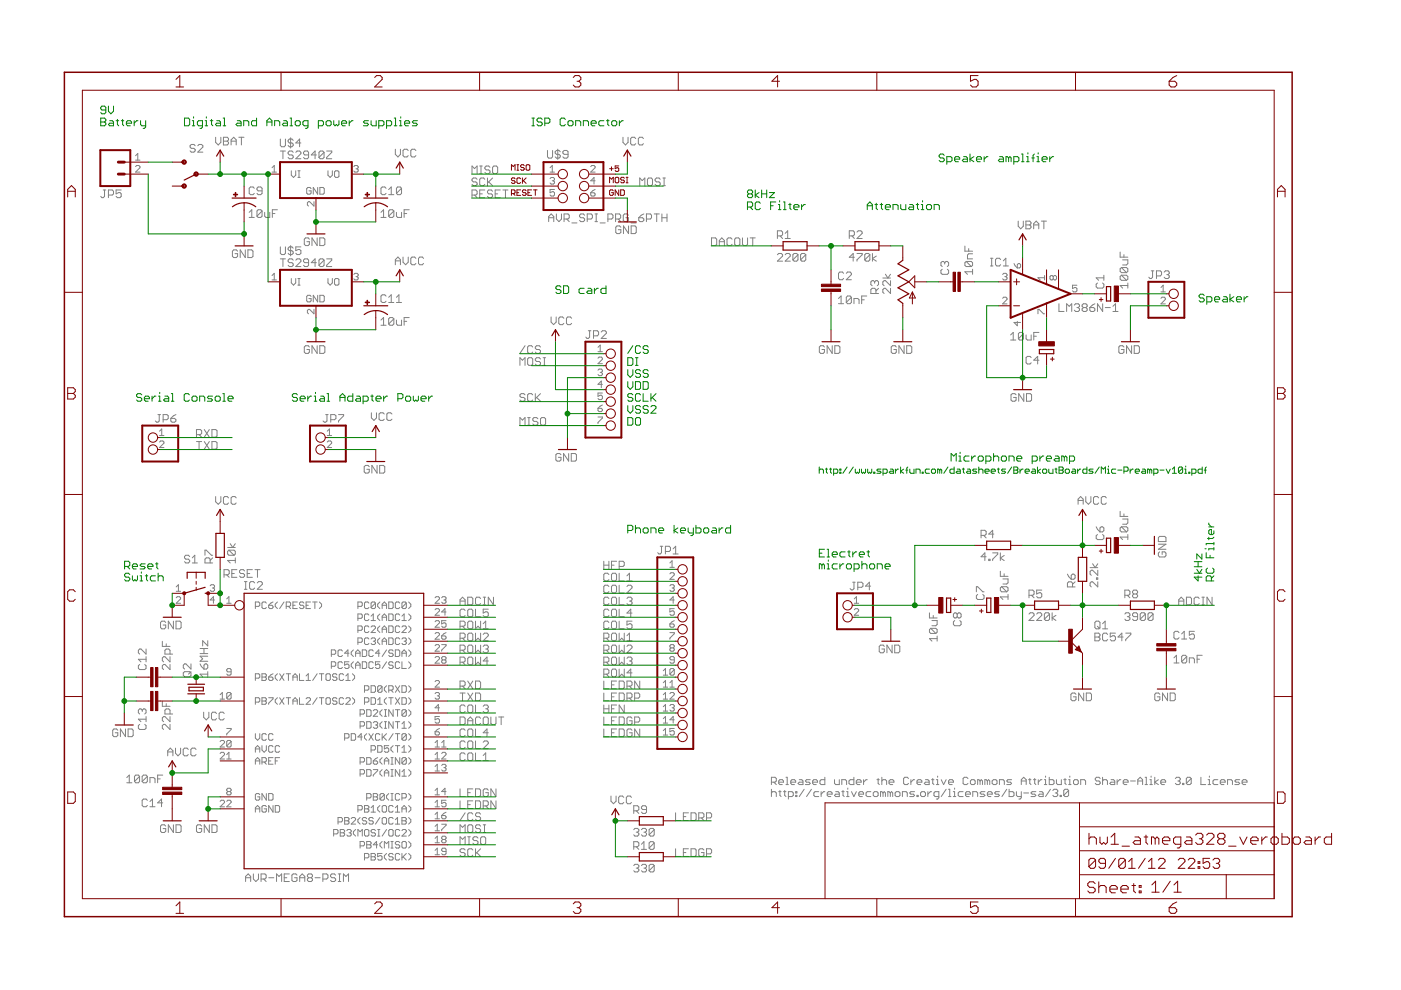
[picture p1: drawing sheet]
<svg xmlns="http://www.w3.org/2000/svg" width="297mm" height="210mm" viewBox="0 0 297 210" stroke-linecap="round" stroke-linejoin="round" font-family="sans-serif">
<g fill="#808080" stroke="#808080" stroke-width=".21">
<path d="M163.6 164.8v1.5z"/>
<path d="M163.6 164.8h.7z"/>
<path d="M164.3 164.8l.3 .3z"/>
<path d="M164.6 165.1v.5z"/>
<path d="M164.3 165.8l.3-.2z"/>
<path d="M163.6 165.8h.7z"/>
<path d="M164.1 165.8l.5 .5z"/>
<path d="M165.4 166.3h.5z"/>
<path d="M165.1 166.1l.3 .2z"/>
<path d="M165.1 165.6v.5z"/>
<path d="M165.4 165.3l-.3 .3z"/>
<path d="M165.4 165.3h.5z"/>
<path d="M165.9 165.3l.2 .3z"/>
<path d="M166.1 165.6v.2z"/>
<path d="M165.1 165.8h1z"/>
<path d="M166.6 164.8h.3z"/>
<path d="M166.9 164.8v1.5z"/>
<path d="M166.6 166.3h.6z"/>
<path d="M167.9 166.3h.5z"/>
<path d="M167.7 166.1l.2 .2z"/>
<path d="M167.7 165.6v.5z"/>
<path d="M167.9 165.3l-.2 .3z"/>
<path d="M167.9 165.3h.5z"/>
<path d="M168.4 165.3l.3 .3z"/>
<path d="M168.7 165.6v.2z"/>
<path d="M167.7 165.8h1z"/>
<path d="M169.5 165.3h.5z"/>
<path d="M170 165.3l.2 .3z"/>
<path d="M170.2 165.6v.7z"/>
<path d="M169.5 166.3h.7z"/>
<path d="M169.2 166.1l.3 .2z"/>
<path d="M169.5 165.8l-.3 .3z"/>
<path d="M169.5 165.8h.7z"/>
<path d="M170.8 166.3h.7z"/>
<path d="M171.5 166.3l.3-.2z"/>
<path d="M171.5 165.8l.3 .3z"/>
<path d="M171 165.8h.5z"/>
<path d="M170.8 165.6l.2 .2z"/>
<path d="M171 165.3l-.2 .3z"/>
<path d="M171 165.3h.8z"/>
<path d="M172.6 166.3h.5z"/>
<path d="M172.3 166.1l.3 .2z"/>
<path d="M172.3 165.6v.5z"/>
<path d="M172.6 165.3l-.3 .3z"/>
<path d="M172.6 165.3h.5z"/>
<path d="M173.1 165.3l.2 .3z"/>
<path d="M173.3 165.6v.2z"/>
<path d="M172.3 165.8h1z"/>
<path d="M174.9 164.8v1.5z"/>
<path d="M174.1 166.3h.8z"/>
<path d="M173.8 166.1l.3 .2z"/>
<path d="M173.8 165.6v.5z"/>
<path d="M174.1 165.3l-.3 .3z"/>
<path d="M174.1 165.3h.8z"/>
<path d="M176.9 165.3v.8z"/>
<path d="M176.9 166.1l.3 .2z"/>
<path d="M177.2 166.3h.7z"/>
<path d="M177.9 165.3v1z"/>
<path d="M178.5 165.3v1z"/>
<path d="M178.5 165.3h.7z"/>
<path d="M179.2 165.3l.3 .3z"/>
<path d="M179.5 165.6v.7z"/>
<path d="M181 164.8v1.5z"/>
<path d="M180.3 166.3h.7z"/>
<path d="M180 166.1l.3 .2z"/>
<path d="M180 165.6v.5z"/>
<path d="M180.3 165.3l-.3 .3z"/>
<path d="M180.3 165.3h.7z"/>
<path d="M181.8 166.3h.5z"/>
<path d="M181.5 166.1l.3 .2z"/>
<path d="M181.5 165.6v.5z"/>
<path d="M181.5 165.6l.3-.3z"/>
<path d="M181.8 165.3h.5z"/>
<path d="M182.3 165.3l.3 .3z"/>
<path d="M182.6 165.6v.2z"/>
<path d="M181.5 165.8h1.1z"/>
<path d="M183.1 165.3v1z"/>
<path d="M183.1 165.8l.5-.5z"/>
<path d="M183.6 165.3h.3z"/>
<path d="M186.2 165.1v1z"/>
<path d="M186.2 166.1l.2 .2z"/>
<path d="M185.9 165.3h.5z"/>
<path d="M187 164.8v1.5z"/>
<path d="M187.2 165.3l-.2 .3z"/>
<path d="M187.2 165.3h.5z"/>
<path d="M187.7 165.3l.3 .3z"/>
<path d="M188 165.6v.7z"/>
<path d="M188.8 166.3h.5z"/>
<path d="M188.5 166.1l.3 .2z"/>
<path d="M188.5 165.6v.5z"/>
<path d="M188.5 165.6l.3-.3z"/>
<path d="M188.8 165.3h.5z"/>
<path d="M189.3 165.3l.2 .3z"/>
<path d="M189.5 165.6v.2z"/>
<path d="M188.5 165.8h1z"/>
<path d="M192.4 164.8l.2 .3z"/>
<path d="M191.8 164.8h.6z"/>
<path d="M191.8 164.8l-.2 .3z"/>
<path d="M191.6 165.1v1z"/>
<path d="M191.6 166.1l.2 .2z"/>
<path d="M191.8 166.3h.6z"/>
<path d="M192.4 166.3l.2-.2z"/>
<path d="M193.1 165.3v1z"/>
<path d="M193.1 165.8l.6-.5z"/>
<path d="M193.7 165.3h.2z"/>
<path d="M194.7 166.3h.5z"/>
<path d="M194.4 166.1l.3 .2z"/>
<path d="M194.4 165.6v.5z"/>
<path d="M194.7 165.3l-.3 .3z"/>
<path d="M194.7 165.3h.5z"/>
<path d="M195.2 165.3l.3 .3z"/>
<path d="M195.5 165.6v.2z"/>
<path d="M194.4 165.8h1.1z"/>
<path d="M196.2 165.3h.5z"/>
<path d="M196.7 165.3l.3 .3z"/>
<path d="M197 165.6v.7z"/>
<path d="M196.2 166.3h.8z"/>
<path d="M196 166.1l.2 .2z"/>
<path d="M196 166.1l.2-.3z"/>
<path d="M196.2 165.8h.8z"/>
<path d="M197.8 165.1v1z"/>
<path d="M197.8 166.1l.2 .2z"/>
<path d="M197.5 165.3h.5z"/>
<path d="M198.5 165.3h.3z"/>
<path d="M198.8 165.3v1z"/>
<path d="M198.5 166.3h.6z"/>
<path d="M198.8 164.5v.3z"/>
<path d="M199.6 165.3l.5 1z"/>
<path d="M200.6 165.3l-.5 1z"/>
<path d="M201.4 166.3h.5z"/>
<path d="M201.1 166.1l.3 .2z"/>
<path d="M201.1 165.6v.5z"/>
<path d="M201.4 165.3l-.3 .3z"/>
<path d="M201.4 165.3h.5z"/>
<path d="M201.9 165.3l.2 .3z"/>
<path d="M202.1 165.6v.2z"/>
<path d="M201.1 165.8h1z"/>
<path d="M205 164.8l.2 .3z"/>
<path d="M204.4 164.8h.6z"/>
<path d="M204.4 164.8l-.2 .3z"/>
<path d="M204.2 165.1v1z"/>
<path d="M204.2 166.1l.2 .2z"/>
<path d="M204.4 166.3h.6z"/>
<path d="M205 166.3l.2-.2z"/>
<path d="M206 166.3h.5z"/>
<path d="M206.5 166.3l.3-.2z"/>
<path d="M206.8 165.6v.5z"/>
<path d="M206.5 165.3l.3 .3z"/>
<path d="M206 165.3h.5z"/>
<path d="M206 165.3l-.3 .3z"/>
<path d="M205.7 165.6v.5z"/>
<path d="M205.7 166.1l.3 .2z"/>
<path d="M207.3 165.3v1z"/>
<path d="M207.3 165.3h.2z"/>
<path d="M207.5 165.3l.3 .3z"/>
<path d="M207.8 165.6v.7z"/>
<path d="M208 165.3l-.2 .3z"/>
<path d="M208 165.3l.3 .3z"/>
<path d="M208.3 165.6v.7z"/>
<path d="M208.8 165.3v1z"/>
<path d="M208.8 165.3h.3z"/>
<path d="M209.1 165.3l.2 .3z"/>
<path d="M209.3 165.6v.7z"/>
<path d="M209.6 165.3l-.3 .3z"/>
<path d="M209.6 165.3l.2 .3z"/>
<path d="M209.8 165.6v.7z"/>
<path d="M210.6 166.3h.5z"/>
<path d="M211.4 166.1l-.3 .2z"/>
<path d="M211.4 165.6v.5z"/>
<path d="M211.1 165.3l.3 .3z"/>
<path d="M210.6 165.3h.5z"/>
<path d="M210.6 165.3l-.2 .3z"/>
<path d="M210.4 165.6v.5z"/>
<path d="M210.4 166.1l.2 .2z"/>
<path d="M211.9 165.3v1z"/>
<path d="M211.9 165.3h.8z"/>
<path d="M212.7 165.3l.2 .3z"/>
<path d="M212.9 165.6v.7z"/>
<path d="M213.4 166.3h.8z"/>
<path d="M214.2 166.3l.3-.2z"/>
<path d="M214.2 165.8l.3 .3z"/>
<path d="M213.7 165.8h.5z"/>
<path d="M213.4 165.6l.3 .2z"/>
<path d="M213.7 165.3l-.3 .3z"/>
<path d="M213.7 165.3h.8z"/>
<path d="M216.5 165.3v1z"/>
<path d="M216.5 165.3l.5-.5z"/>
<path d="M217 164.8l.6 .5z"/>
<path d="M217.6 165.3v1z"/>
<path d="M216.5 165.6h1.1z"/>
<path d="M218.3 165.1v1z"/>
<path d="M218.3 166.1l.3 .2z"/>
<path d="M218.1 165.3h.5z"/>
<path d="M219.4 165.1v1z"/>
<path d="M219.4 166.1l.2 .2z"/>
<path d="M219.1 165.3h.5z"/>
<path d="M220.1 165.3v1z"/>
<path d="M220.1 165.8l.6-.5z"/>
<path d="M220.7 165.3h.2z"/>
<path d="M221.4 165.3h.3z"/>
<path d="M221.7 165.3v1z"/>
<path d="M221.4 166.3h.5z"/>
<path d="M221.7 164.5v.3z"/>
<path d="M222.5 164.8v1.5z"/>
<path d="M222.5 166.3h.7z"/>
<path d="M223.2 166.3l.3-.2z"/>
<path d="M223.5 165.6v.5z"/>
<path d="M223.2 165.3l.3 .3z"/>
<path d="M222.5 165.3h.7z"/>
<path d="M224 165.3v.8z"/>
<path d="M224 166.1l.3 .2z"/>
<path d="M224.3 166.3h.7z"/>
<path d="M225 165.3v1z"/>
<path d="M225.8 165.1v1z"/>
<path d="M225.8 166.1l.3 .2z"/>
<path d="M225.5 165.3h.6z"/>
<path d="M226.6 165.3h.2z"/>
<path d="M226.8 165.3v1z"/>
<path d="M226.6 166.3h.5z"/>
<path d="M226.8 164.5v.3z"/>
<path d="M227.9 166.3h.5z"/>
<path d="M228.4 166.3l.2-.2z"/>
<path d="M228.6 165.6v.5z"/>
<path d="M228.4 165.3l.2 .3z"/>
<path d="M227.9 165.3h.5z"/>
<path d="M227.9 165.3l-.3 .3z"/>
<path d="M227.6 165.6v.5z"/>
<path d="M227.6 166.1l.3 .2z"/>
<path d="M229.1 165.3v1z"/>
<path d="M229.1 165.3h.8z"/>
<path d="M229.9 165.3l.3 .3z"/>
<path d="M230.2 165.6v.7z"/>
<path d="M233 164.8l.3 .3z"/>
<path d="M232.5 164.8h.5z"/>
<path d="M232.5 164.8l-.3 .3z"/>
<path d="M232.2 165.1v.2z"/>
<path d="M232.2 165.3l.3 .3z"/>
<path d="M232.5 165.6h.5z"/>
<path d="M233 165.6l.3 .2z"/>
<path d="M233.3 165.8v.3z"/>
<path d="M233.3 166.1l-.3 .2z"/>
<path d="M232.5 166.3h.5z"/>
<path d="M232.2 166.1l.3 .2z"/>
<path d="M233.8 164.8v1.5z"/>
<path d="M234 165.3l-.2 .3z"/>
<path d="M234 165.3h.5z"/>
<path d="M234.5 165.3l.3 .3z"/>
<path d="M234.8 165.6v.7z"/>
<path d="M235.6 165.3h.5z"/>
<path d="M236.1 165.3l.2 .3z"/>
<path d="M236.3 165.6v.7z"/>
<path d="M235.6 166.3h.7z"/>
<path d="M235.3 166.1l.3 .2z"/>
<path d="M235.3 166.1l.3-.3z"/>
<path d="M235.6 165.8h.7z"/>
<path d="M236.9 165.3v1z"/>
<path d="M237.4 165.3l-.5 .5z"/>
<path d="M237.4 165.3h.2z"/>
<path d="M238.4 166.3h.5z"/>
<path d="M238.1 166.1l.3 .2z"/>
<path d="M238.1 165.6v.5z"/>
<path d="M238.4 165.3l-.3 .3z"/>
<path d="M238.4 165.3h.5z"/>
<path d="M238.9 165.3l.3 .3z"/>
<path d="M239.2 165.6v.2z"/>
<path d="M238.1 165.8h1.1z"/>
<path d="M239.7 165.6h1z"/>
<path d="M241.2 165.3v1z"/>
<path d="M241.2 165.3l.5-.5z"/>
<path d="M241.7 164.8l.6 .5z"/>
<path d="M242.3 165.3v1z"/>
<path d="M241.2 165.6h1.1z"/>
<path d="M242.8 164.8h.2z"/>
<path d="M243 164.8v1.5z"/>
<path d="M242.8 166.3h.5z"/>
<path d="M243.8 165.3h.3z"/>
<path d="M244.1 165.3v1z"/>
<path d="M243.8 166.3h.5z"/>
<path d="M244.1 164.5v.3z"/>
<path d="M244.8 164.8v1.5z"/>
<path d="M244.8 165.8l.8 .5z"/>
<path d="M244.8 165.8l.8-.5z"/>
<path d="M246.4 166.3h.5z"/>
<path d="M246.1 166.1l.3 .2z"/>
<path d="M246.1 165.6v.5z"/>
<path d="M246.1 165.6l.3-.3z"/>
<path d="M246.4 165.3h.5z"/>
<path d="M246.9 165.3l.2 .3z"/>
<path d="M247.1 165.6v.2z"/>
<path d="M246.1 165.8h1z"/>
<path d="M249.2 165.1l.3-.3z"/>
<path d="M249.5 164.8h.5z"/>
<path d="M250 164.8l.2 .3z"/>
<path d="M250.2 165.1v.2z"/>
<path d="M250.2 165.3l-.2 .3z"/>
<path d="M249.7 165.6h.3z"/>
<path d="M250 165.6l.2 .2z"/>
<path d="M250.2 165.8v.3z"/>
<path d="M250.2 166.1l-.2 .2z"/>
<path d="M249.5 166.3h.5z"/>
<path d="M249.2 166.1l.3 .2z"/>
<path d="M250.7 166.1v.2z"/>
<path d="M250.7 166.1h.3z"/>
<path d="M251 166.1v.2z"/>
<path d="M250.7 166.3h.3z"/>
<path d="M251.5 165.1v1z"/>
<path d="M251.5 165.1l.3-.3z"/>
<path d="M251.8 164.8h.5z"/>
<path d="M252.3 164.8l.3 .3z"/>
<path d="M252.6 165.1v1z"/>
<path d="M252.3 166.3l.3-.2z"/>
<path d="M251.8 166.3h.5z"/>
<path d="M251.5 166.1l.3 .2z"/>
<path d="M251.5 166.1l1.1-1z"/>
<path d="M254.6 164.8v1.5z"/>
<path d="M254.6 166.3h1z"/>
<path d="M256.1 165.3h.3z"/>
<path d="M256.4 165.3v1z"/>
<path d="M256.1 166.3h.6z"/>
<path d="M256.4 164.5v.3z"/>
<path d="M257.4 165.3h.8z"/>
<path d="M257.4 165.3l-.2 .3z"/>
<path d="M257.2 165.6v.5z"/>
<path d="M257.2 166.1l.2 .2z"/>
<path d="M257.4 166.3h.8z"/>
<path d="M259 166.3h.5z"/>
<path d="M258.7 166.1l.3 .2z"/>
<path d="M258.7 165.6v.5z"/>
<path d="M259 165.3l-.3 .3z"/>
<path d="M259 165.3h.5z"/>
<path d="M259.5 165.3l.3 .3z"/>
<path d="M259.8 165.6v.2z"/>
<path d="M258.7 165.8h1.1z"/>
<path d="M260.3 165.3v1z"/>
<path d="M260.3 165.3h.7z"/>
<path d="M261 165.3l.3 .3z"/>
<path d="M261.3 165.6v.7z"/>
<path d="M261.8 166.3h.8z"/>
<path d="M262.6 166.3l.2-.2z"/>
<path d="M262.6 165.8l.2 .3z"/>
<path d="M262.1 165.8h.5z"/>
<path d="M261.8 165.6l.3 .2z"/>
<path d="M262.1 165.3l-.3 .3z"/>
<path d="M262.1 165.3h.7z"/>
<path d="M263.6 166.3h.5z"/>
<path d="M263.4 166.1l.2 .2z"/>
<path d="M263.4 165.6v.5z"/>
<path d="M263.6 165.3l-.2 .3z"/>
<path d="M263.6 165.3h.5z"/>
<path d="M264.1 165.3l.3 .3z"/>
<path d="M264.4 165.6v.2z"/>
<path d="M263.4 165.8h1z"/>
<path d="M163.6 167.3v1.6z"/>
<path d="M163.8 167.9l-.2 .2z"/>
<path d="M163.8 167.9h.5z"/>
<path d="M164.3 167.9l.3 .2z"/>
<path d="M164.6 168.1v.8z"/>
<path d="M165.4 167.6v1z"/>
<path d="M165.4 168.6l.2 .3z"/>
<path d="M165.1 167.9h.5z"/>
<path d="M166.4 167.6v1z"/>
<path d="M166.4 168.6l.2 .3z"/>
<path d="M166.1 167.9h.5z"/>
<path d="M167.2 167.9v1.5z"/>
<path d="M167.2 167.9h.7z"/>
<path d="M167.9 167.9l.3 .2z"/>
<path d="M168.2 168.1v.5z"/>
<path d="M167.9 168.9l.3-.3z"/>
<path d="M167.2 168.9h.7z"/>
<path d="M168.7 167.9h.3z"/>
<path d="M169 167.9v.2z"/>
<path d="M168.7 168.1h.3z"/>
<path d="M168.7 167.9v.2z"/>
<path d="M168.7 168.6h.3z"/>
<path d="M169 168.6v.3z"/>
<path d="M168.7 168.9h.3z"/>
<path d="M168.7 168.6v.3z"/>
<path d="M170.5 167.3l-1 1.6z"/>
<path d="M172 167.3l-1 1.6z"/>
<path d="M172.8 167.9h.8z"/>
<path d="M172.8 167.9l-.2 .2z"/>
<path d="M172.6 168.1v.5z"/>
<path d="M172.6 168.6l.2 .3z"/>
<path d="M172.8 168.9h.8z"/>
<path d="M174.1 167.9v1z"/>
<path d="M174.6 167.9l-.5 .5z"/>
<path d="M174.6 167.9h.3z"/>
<path d="M175.6 168.9h.5z"/>
<path d="M175.4 168.6l.2 .3z"/>
<path d="M175.4 168.1v.5z"/>
<path d="M175.6 167.9l-.2 .2z"/>
<path d="M175.6 167.9h.5z"/>
<path d="M176.1 167.9l.3 .2z"/>
<path d="M176.4 168.1v.3z"/>
<path d="M175.4 168.4h1z"/>
<path d="M177.2 167.9h.5z"/>
<path d="M177.7 167.9l.2 .2z"/>
<path d="M177.9 168.1v.8z"/>
<path d="M177.2 168.9h.7z"/>
<path d="M176.9 168.6l.3 .3z"/>
<path d="M176.9 168.6l.3-.2z"/>
<path d="M177.2 168.4h.7z"/>
<path d="M178.7 167.6v1z"/>
<path d="M178.7 168.6l.3 .3z"/>
<path d="M178.5 167.9h.5z"/>
<path d="M179.5 167.9h.2z"/>
<path d="M179.7 167.9v1z"/>
<path d="M179.5 168.9h.5z"/>
<path d="M179.7 167.1v.2z"/>
<path d="M180.5 167.9l.5 1z"/>
<path d="M181.6 167.9l-.6 1z"/>
<path d="M182.3 168.9h.5z"/>
<path d="M182.1 168.6l.2 .3z"/>
<path d="M182.1 168.1v.5z"/>
<path d="M182.3 167.9l-.2 .2z"/>
<path d="M182.3 167.9h.5z"/>
<path d="M182.8 167.9l.3 .2z"/>
<path d="M183.1 168.1v.3z"/>
<path d="M182.1 168.4h1z"/>
<path d="M183.9 167.9h.7z"/>
<path d="M183.9 167.9l-.3 .2z"/>
<path d="M183.6 168.1v.5z"/>
<path d="M183.6 168.6l.3 .3z"/>
<path d="M183.9 168.9h.7z"/>
<path d="M185.4 168.9h.5z"/>
<path d="M185.9 168.9l.3-.3z"/>
<path d="M186.2 168.1v.5z"/>
<path d="M185.9 167.9l.3 .2z"/>
<path d="M185.4 167.9h.5z"/>
<path d="M185.4 167.9l-.3 .2z"/>
<path d="M185.1 168.1v.5z"/>
<path d="M185.1 168.6l.3 .3z"/>
<path d="M186.7 167.9v1z"/>
<path d="M186.7 167.9h.3z"/>
<path d="M187 167.9l.2 .2z"/>
<path d="M187.2 168.1v.8z"/>
<path d="M187.5 167.9l-.3 .2z"/>
<path d="M187.5 167.9l.2 .2z"/>
<path d="M187.7 168.1v.8z"/>
<path d="M188.2 167.9v1z"/>
<path d="M188.2 167.9h.3z"/>
<path d="M188.5 167.9l.3 .2z"/>
<path d="M188.8 168.1v.8z"/>
<path d="M189 167.9l-.2 .2z"/>
<path d="M189 167.9l.3 .2z"/>
<path d="M189.3 168.1v.8z"/>
<path d="M190 168.9h.6z"/>
<path d="M190.6 168.9l.2-.3z"/>
<path d="M190.8 168.1v.5z"/>
<path d="M190.6 167.9l.2 .2z"/>
<path d="M190 167.9h.6z"/>
<path d="M190 167.9l-.2 .2z"/>
<path d="M189.8 168.1v.5z"/>
<path d="M189.8 168.6l.2 .3z"/>
<path d="M191.3 167.9v1z"/>
<path d="M191.3 167.9h.8z"/>
<path d="M192.1 167.9l.3 .2z"/>
<path d="M192.4 168.1v.8z"/>
<path d="M192.9 168.9h.8z"/>
<path d="M193.7 168.9l.2-.3z"/>
<path d="M193.7 168.4l.2 .2z"/>
<path d="M193.1 168.4h.6z"/>
<path d="M192.9 168.1l.2 .3z"/>
<path d="M193.1 167.9l-.2 .2z"/>
<path d="M193.1 167.9h.8z"/>
<path d="M194.4 168.6v.3z"/>
<path d="M194.4 168.6h.3z"/>
<path d="M194.7 168.6v.3z"/>
<path d="M194.4 168.9h.3z"/>
<path d="M195.5 168.9h.5z"/>
<path d="M196 168.9l.2-.3z"/>
<path d="M196.2 168.1v.5z"/>
<path d="M196 167.9l.2 .2z"/>
<path d="M195.5 167.9h.5z"/>
<path d="M195.5 167.9l-.3 .2z"/>
<path d="M195.2 168.1v.5z"/>
<path d="M195.2 168.6l.3 .3z"/>
<path d="M196.7 167.9v1z"/>
<path d="M196.7 168.4l.6-.5z"/>
<path d="M197.3 167.9h.2z"/>
<path d="M198.5 169.4h.3z"/>
<path d="M199.1 169.1l-.3 .3z"/>
<path d="M199.1 167.9v1.2z"/>
<path d="M198.3 167.9h.8z"/>
<path d="M198.3 167.9l-.3 .2z"/>
<path d="M198 168.1v.5z"/>
<path d="M198 168.6l.3 .3z"/>
<path d="M198.3 168.9h.8z"/>
<path d="M200.6 167.3l-1 1.6z"/>
<path d="M201.1 167.3h.3z"/>
<path d="M201.4 167.3v1.6z"/>
<path d="M201.1 168.9h.5z"/>
<path d="M202.1 167.9h.3z"/>
<path d="M202.4 167.9v1z"/>
<path d="M202.1 168.9h.5z"/>
<path d="M202.4 167.1v.2z"/>
<path d="M203.4 167.9h.8z"/>
<path d="M203.4 167.9l-.2 .2z"/>
<path d="M203.2 168.1v.5z"/>
<path d="M203.2 168.6l.2 .3z"/>
<path d="M203.4 168.9h.8z"/>
<path d="M205 168.9h.5z"/>
<path d="M204.7 168.6l.3 .3z"/>
<path d="M204.7 168.1v.5z"/>
<path d="M205 167.9l-.3 .2z"/>
<path d="M205 167.9h.5z"/>
<path d="M205.5 167.9l.2 .2z"/>
<path d="M205.7 168.1v.3z"/>
<path d="M204.7 168.4h1z"/>
<path d="M206.2 167.9v1z"/>
<path d="M206.2 167.9h.8z"/>
<path d="M207 167.9l.3 .2z"/>
<path d="M207.3 168.1v.8z"/>
<path d="M207.8 168.9h.8z"/>
<path d="M208.6 168.9l.2-.3z"/>
<path d="M208.6 168.4l.2 .2z"/>
<path d="M208 168.4h.6z"/>
<path d="M207.8 168.1l.2 .3z"/>
<path d="M208 167.9l-.2 .2z"/>
<path d="M208 167.9h.8z"/>
<path d="M209.6 168.9h.5z"/>
<path d="M209.3 168.6l.3 .3z"/>
<path d="M209.3 168.1v.5z"/>
<path d="M209.6 167.9l-.3 .2z"/>
<path d="M209.6 167.9h.5z"/>
<path d="M210.1 167.9l.3 .2z"/>
<path d="M210.4 168.1v.3z"/>
<path d="M209.3 168.4h1.1z"/>
<path d="M210.9 168.9h.7z"/>
<path d="M211.6 168.9l.3-.3z"/>
<path d="M211.6 168.4l.3 .2z"/>
<path d="M211.1 168.4h.5z"/>
<path d="M210.9 168.1l.2 .3z"/>
<path d="M211.1 167.9l-.2 .2z"/>
<path d="M211.1 167.9h.8z"/>
<path d="M213.4 167.3l-1 1.6z"/>
<path d="M214 167.3v1.6z"/>
<path d="M214 168.9h.7z"/>
<path d="M214.7 168.9l.3-.3z"/>
<path d="M215 168.1v.5z"/>
<path d="M214.7 167.9l.3 .2z"/>
<path d="M214 167.9h.7z"/>
<path d="M215.5 167.9v.7z"/>
<path d="M215.5 168.6l.3 .3z"/>
<path d="M215.8 168.9h.7z"/>
<path d="M216.5 167.9v1.2z"/>
<path d="M216.5 169.1l-.2 .3z"/>
<path d="M216 169.4h.3z"/>
<path d="M217 168.1h1.1z"/>
<path d="M218.6 168.9h.8z"/>
<path d="M219.4 168.9l.2-.3z"/>
<path d="M219.4 168.4l.2 .2z"/>
<path d="M218.8 168.4h.6z"/>
<path d="M218.6 168.1l.2 .3z"/>
<path d="M218.8 167.9l-.2 .2z"/>
<path d="M218.8 167.9h.8z"/>
<path d="M220.4 167.9h.5z"/>
<path d="M220.9 167.9l.3 .2z"/>
<path d="M221.2 168.1v.8z"/>
<path d="M220.4 168.9h.8z"/>
<path d="M220.1 168.6l.3 .3z"/>
<path d="M220.1 168.6l.3-.2z"/>
<path d="M220.4 168.4h.8z"/>
<path d="M222.7 167.3l-1 1.6z"/>
<path d="M223.2 167.6l.3-.3z"/>
<path d="M223.5 167.3h.5z"/>
<path d="M224 167.3l.3 .3z"/>
<path d="M224.3 167.6v.3z"/>
<path d="M224.3 167.9l-.3 .2z"/>
<path d="M223.7 168.1h.3z"/>
<path d="M224 168.1l.3 .3z"/>
<path d="M224.3 168.4v.2z"/>
<path d="M224.3 168.6l-.3 .3z"/>
<path d="M223.5 168.9h.5z"/>
<path d="M223.2 168.6l.3 .3z"/>
<path d="M224.8 168.6v.3z"/>
<path d="M224.8 168.6h.2z"/>
<path d="M225 168.6v.3z"/>
<path d="M224.8 168.9h.2z"/>
<path d="M225.5 167.6v1z"/>
<path d="M225.5 167.6l.3-.3z"/>
<path d="M225.8 167.3h.5z"/>
<path d="M226.3 167.3l.3 .3z"/>
<path d="M226.6 167.6v1z"/>
<path d="M226.6 168.6l-.3 .3z"/>
<path d="M225.8 168.9h.5z"/>
<path d="M225.5 168.6l.3 .3z"/>
<path d="M225.5 168.6l1.1-1z"/>
<path d="M118.7 96.2l.2 .2z"/>
<path d="M118.1 96.2h.6z"/>
<path d="M117.9 96.4l.2-.2z"/>
<path d="M117.9 96.4v1.1z"/>
<path d="M117.9 97.5l.2 .3z"/>
<path d="M118.1 97.8h.6z"/>
<path d="M118.7 97.8l.2-.3z"/>
<path d="M118.9 97v.5z"/>
<path d="M118.4 97h.5z"/>
<path d="M119.5 96.2v1.6z"/>
<path d="M119.5 96.2l1.1 1.6z"/>
<path d="M120.6 96.2v1.6z"/>
<path d="M121.1 96.2v1.6z"/>
<path d="M121.1 97.8h.8z"/>
<path d="M121.9 97.8l.3-.3z"/>
<path d="M122.2 96.4v1.1z"/>
<path d="M121.9 96.2l.3 .2z"/>
<path d="M121.1 96.2h.8z"/>
<path d="M224.5 64.4v1.6z"/>
<path d="M224.5 66h1.1z"/>
<path d="M226.1 64.4v1.6z"/>
<path d="M226.1 64.4l.6 .5z"/>
<path d="M226.7 64.9l.5-.5z"/>
<path d="M227.2 64.4v1.6z"/>
<path d="M227.8 64.7l.2-.3z"/>
<path d="M228 64.4h.6z"/>
<path d="M228.6 64.4l.3 .3z"/>
<path d="M228.9 64.7v.2z"/>
<path d="M228.9 64.9l-.3 .3z"/>
<path d="M228.3 65.2h.3z"/>
<path d="M228.6 65.2l.3 .3z"/>
<path d="M228.9 65.5v.3z"/>
<path d="M228.9 65.8l-.3 .2z"/>
<path d="M228 66h.6z"/>
<path d="M227.8 65.8l.2 .2z"/>
<path d="M229.4 64.7l.3-.3z"/>
<path d="M229.7 64.4h.5z"/>
<path d="M230.2 64.4l.3 .3z"/>
<path d="M230.5 64.7v.2z"/>
<path d="M230.5 64.9l-.3 .3z"/>
<path d="M230.2 65.2l.3 .3z"/>
<path d="M230.5 65.5v.3z"/>
<path d="M230.5 65.8l-.3 .2z"/>
<path d="M229.7 66h.5z"/>
<path d="M229.4 65.8l.3 .2z"/>
<path d="M229.4 65.5v.3z"/>
<path d="M229.4 65.5l.3-.3z"/>
<path d="M229.4 64.9l.3 .3z"/>
<path d="M229.4 64.7v.2z"/>
<path d="M229.7 65.2h.5z"/>
<path d="M231.6 64.7l.5-.3z"/>
<path d="M231.1 65.2l.5-.5z"/>
<path d="M231.1 65.2v.6z"/>
<path d="M231.1 65.8l.2 .2z"/>
<path d="M231.3 66h.6z"/>
<path d="M232.1 65.8l-.2 .2z"/>
<path d="M232.1 65.5v.3z"/>
<path d="M231.9 65.2l.2 .3z"/>
<path d="M231.1 65.2h.8z"/>
<path d="M232.7 64.4v1.6z"/>
<path d="M232.7 64.4l1.1 1.6z"/>
<path d="M233.8 64.4v1.6z"/>
<path d="M234.3 65.2h1.1z"/>
<path d="M236 64.9l.5-.5z"/>
<path d="M236.5 64.4v1.6z"/>
<path d="M236 66h1z"/>
<path d="M237.5 60.5l.5 .6z"/>
<path d="M237.5 60.5h1.6z"/>
<path d="M239.1 60v1.1z"/>
<path d="M237.8 59.4h1z"/>
<path d="M237.5 59.2l.3 .2z"/>
<path d="M237.5 58.6v.6z"/>
<path d="M237.8 58.4l-.3 .2z"/>
<path d="M237.8 58.4h1z"/>
<path d="M238.8 58.4l.3 .2z"/>
<path d="M239.1 58.6v.6z"/>
<path d="M238.8 59.4l.3-.2z"/>
<path d="M237.8 58.4l1 1z"/>
<path d="M237.8 57.8h1z"/>
<path d="M237.5 57.5l.3 .3z"/>
<path d="M237.5 57v.5z"/>
<path d="M237.5 57l.3-.3z"/>
<path d="M237.8 56.7h1z"/>
<path d="M238.8 56.7l.3 .3z"/>
<path d="M239.1 57v.5z"/>
<path d="M239.1 57.5l-.3 .3z"/>
<path d="M237.8 56.7l1 1.1z"/>
<path d="M238 56.2h.8z"/>
<path d="M238.8 56.2l.3-.3z"/>
<path d="M239.1 55.1v.8z"/>
<path d="M238 55.1h1.1z"/>
<path d="M237.5 54.5h1.6z"/>
<path d="M237.5 53.4v1.1z"/>
<path d="M238.3 54v.5z"/>
<path d="M238 73.3l.3 .3z"/>
<path d="M237.5 73.3h.5z"/>
<path d="M237.5 73.3l-.3 .3z"/>
<path d="M237.2 73.6v1.1z"/>
<path d="M237.2 74.7l.3 .2z"/>
<path d="M237.5 74.9h.5z"/>
<path d="M238 74.9l.3-.2z"/>
<path d="M238.3 74.1v.6z"/>
<path d="M237.7 74.1h.6z"/>
<path d="M238.8 73.3v1.6z"/>
<path d="M238.8 73.3l1.1 1.6z"/>
<path d="M239.9 73.3v1.6z"/>
<path d="M240.5 73.3v1.6z"/>
<path d="M240.5 74.9h.8z"/>
<path d="M241.3 74.9l.3-.2z"/>
<path d="M241.6 73.6v1.1z"/>
<path d="M241.3 73.3l.3 .3z"/>
<path d="M240.5 73.3h.8z"/>
<path d="M164.8 55.4h1.1z"/>
<path d="M164.8 55.4l1.1-1.1z"/>
<path d="M165.9 54v.3z"/>
<path d="M165.7 53.7l.2 .3z"/>
<path d="M165.1 53.7h.6z"/>
<path d="M165.1 53.7l-.3 .3z"/>
<path d="M166.5 55.4h1.1z"/>
<path d="M166.5 55.4l1.1-1.1z"/>
<path d="M167.6 54v.3z"/>
<path d="M167.3 53.7l.3 .3z"/>
<path d="M166.7 53.7h.6z"/>
<path d="M166.7 53.7l-.2 .3z"/>
<path d="M168.1 54v1.1z"/>
<path d="M168.4 53.7l-.3 .3z"/>
<path d="M168.4 53.7h.5z"/>
<path d="M168.9 53.7l.3 .3z"/>
<path d="M169.2 54v1.1z"/>
<path d="M169.2 55.1l-.3 .3z"/>
<path d="M168.4 55.4h.5z"/>
<path d="M168.1 55.1l.3 .3z"/>
<path d="M169.2 54l-1.1 1.1z"/>
<path d="M169.7 54v1.1z"/>
<path d="M169.7 54l.3-.3z"/>
<path d="M170 53.7h.6z"/>
<path d="M170.6 53.7l.2 .3z"/>
<path d="M170.8 54v1.1z"/>
<path d="M170.8 55.1l-.2 .3z"/>
<path d="M170 55.4h.6z"/>
<path d="M169.7 55.1l.3 .3z"/>
<path d="M169.7 55.1l1.1-1.1z"/>
<path d="M180.9 53.7v1.7z"/>
<path d="M180.1 54.5l.8-.8z"/>
<path d="M180.1 54.5h1z"/>
<path d="M181.7 53.7h1.1z"/>
<path d="M182.8 53.7v.3z"/>
<path d="M181.7 55.1l1.1-1.1z"/>
<path d="M181.7 55.1v.3z"/>
<path d="M183.3 54v1.1z"/>
<path d="M183.6 53.7l-.3 .3z"/>
<path d="M183.6 53.7h.5z"/>
<path d="M184.1 53.7l.3 .3z"/>
<path d="M184.4 54v1.1z"/>
<path d="M184.4 55.1l-.3 .3z"/>
<path d="M183.6 55.4h.5z"/>
<path d="M183.3 55.1l.3 .3z"/>
<path d="M184.4 54l-1.1 1.1z"/>
<path d="M185 53.7v1.7z"/>
<path d="M185 54.8l.8 .6z"/>
<path d="M185 54.8l.8-.5z"/>
<path d="M177.8 63.3l.5-.5z"/>
<path d="M178.3 62.8v1.6z"/>
<path d="M177.8 64.4h1.1z"/>
<path d="M179.4 63v1.1z"/>
<path d="M179.7 62.8l-.3 .2z"/>
<path d="M179.7 62.8h.5z"/>
<path d="M180.2 62.8l.3 .2z"/>
<path d="M180.5 63v1.1z"/>
<path d="M180.2 64.4l.3-.3z"/>
<path d="M179.7 64.4h.5z"/>
<path d="M179.4 64.1l.3 .3z"/>
<path d="M179.4 64.1l1.1-1.1z"/>
<path d="M181.1 63.3v1.1z"/>
<path d="M181.1 63.3h.8z"/>
<path d="M181.9 63.3l.2 .3z"/>
<path d="M182.1 63.6v.8z"/>
<path d="M182.7 62.8v1.6z"/>
<path d="M182.7 62.8h1.1z"/>
<path d="M182.7 63.6h.5z"/>
<path d="M204.6 57.6l.5 .6z"/>
<path d="M204.6 57.6h1.6z"/>
<path d="M206.2 57.1v1.1z"/>
<path d="M204.9 56.5h1z"/>
<path d="M204.6 56.3l.3 .2z"/>
<path d="M204.6 55.7v.6z"/>
<path d="M204.6 55.7l.3-.3z"/>
<path d="M204.9 55.4h1z"/>
<path d="M205.9 55.4l.3 .3z"/>
<path d="M206.2 55.7v.6z"/>
<path d="M205.9 56.5l.3-.2z"/>
<path d="M204.9 55.4l1 1.1z"/>
<path d="M205.1 54.9h1.1z"/>
<path d="M205.1 54.1v.8z"/>
<path d="M205.4 53.8l-.3 .3z"/>
<path d="M205.4 53.8h.8z"/>
<path d="M204.6 53.3h1.6z"/>
<path d="M204.6 52.2v1.1z"/>
<path d="M205.4 52.7v.6z"/>
<path d="M214.3 71l.5-.5z"/>
<path d="M214.8 70.5v1.6z"/>
<path d="M214.3 72.1h1.1z"/>
<path d="M215.9 70.7v1.1z"/>
<path d="M215.9 70.7l.3-.2z"/>
<path d="M216.2 70.5h.5z"/>
<path d="M216.7 70.5l.3 .2z"/>
<path d="M217 70.7v1.1z"/>
<path d="M216.7 72.1l.3-.3z"/>
<path d="M216.2 72.1h.5z"/>
<path d="M215.9 71.8l.3 .3z"/>
<path d="M217 70.7l-1.1 1.1z"/>
<path d="M217.6 71v.8z"/>
<path d="M217.6 71.8l.2 .3z"/>
<path d="M217.8 72.1h.8z"/>
<path d="M218.6 71v1.1z"/>
<path d="M219.2 70.5v1.6z"/>
<path d="M219.2 70.5h1.1z"/>
<path d="M219.2 71.3h.5z"/>
<path d="M215.2 83.5l.2 .2z"/>
<path d="M214.6 83.5h.6z"/>
<path d="M214.4 83.7l.2-.2z"/>
<path d="M214.4 83.7v1.1z"/>
<path d="M214.4 84.8l.2 .3z"/>
<path d="M214.6 85.1h.6z"/>
<path d="M215.2 85.1l.2-.3z"/>
<path d="M215.4 84.3v.5z"/>
<path d="M214.9 84.3h.5z"/>
<path d="M216 83.5v1.6z"/>
<path d="M216 83.5l1.1 1.6z"/>
<path d="M217.1 83.5v1.6z"/>
<path d="M217.6 83.5v1.6z"/>
<path d="M217.6 85.1h.8z"/>
<path d="M218.4 85.1l.3-.3z"/>
<path d="M218.7 83.7v1.1z"/>
<path d="M218.4 83.5l.3 .2z"/>
<path d="M217.6 83.5h.8z"/>
<path d="M174.5 73.3l.3 .3z"/>
<path d="M174 73.3h.5z"/>
<path d="M174 73.3l-.3 .3z"/>
<path d="M173.7 73.6v1.1z"/>
<path d="M173.7 74.7l.3 .2z"/>
<path d="M174 74.9h.5z"/>
<path d="M174.8 74.7l-.3 .2z"/>
<path d="M174.8 74.1v.6z"/>
<path d="M174.3 74.1h.5z"/>
<path d="M175.4 73.3v1.6z"/>
<path d="M175.4 73.3l1 1.6z"/>
<path d="M176.4 73.3v1.6z"/>
<path d="M177 73.3v1.6z"/>
<path d="M177 74.9h.8z"/>
<path d="M178.1 74.7l-.3 .2z"/>
<path d="M178.1 73.6v1.1z"/>
<path d="M177.8 73.3l.3 .3z"/>
<path d="M177 73.3h.8z"/>
<path d="M189.8 73.3l.2 .3z"/>
<path d="M189.2 73.3h.6z"/>
<path d="M189.2 73.3l-.2 .3z"/>
<path d="M189 73.6v1.1z"/>
<path d="M189 74.7l.2 .2z"/>
<path d="M189.2 74.9h.6z"/>
<path d="M190 74.7l-.2 .2z"/>
<path d="M190 74.1v.6z"/>
<path d="M189.5 74.1h.5z"/>
<path d="M190.6 73.3v1.6z"/>
<path d="M190.6 73.3l1.1 1.6z"/>
<path d="M191.7 73.3v1.6z"/>
<path d="M192.2 73.3v1.6z"/>
<path d="M192.2 74.9h.8z"/>
<path d="M193 74.9l.3-.2z"/>
<path d="M193.3 73.6v1.1z"/>
<path d="M193 73.3l.3 .3z"/>
<path d="M192.2 73.3h.8z"/>
<path d="M188.8 61.1v1.1z"/>
<path d="M187.7 61.1l1.1 1.1z"/>
<path d="M187.5 61.1h.2z"/>
<path d="M187.5 61.1l-.3 .3z"/>
<path d="M187.2 61.4v.6z"/>
<path d="M187.2 62l.3 .2z"/>
<path d="M188.8 59.5v1.1z"/>
<path d="M187.7 59.5l1.1 1.1z"/>
<path d="M187.5 59.5h.2z"/>
<path d="M187.5 59.5l-.3 .3z"/>
<path d="M187.2 59.8v.5z"/>
<path d="M187.2 60.3l.3 .3z"/>
<path d="M187.2 58.9h1.6z"/>
<path d="M188.8 58.1l-.5 .8z"/>
<path d="M187.7 58.1l.6 .8z"/>
<path d="M208.8 117.2v1.7z"/>
<path d="M208.8 117.2l-.8 .8z"/>
<path d="M208 118h1.1z"/>
<path d="M209.6 118.6v.3z"/>
<path d="M209.6 118.6h.3z"/>
<path d="M209.9 118.6v.3z"/>
<path d="M209.6 118.9h.3z"/>
<path d="M210.5 117.2h1z"/>
<path d="M211.5 117.2v.3z"/>
<path d="M211.5 117.5l-1 1.1z"/>
<path d="M210.5 118.6v.3z"/>
<path d="M212.1 117.2v1.7z"/>
<path d="M212.1 118.3l.8 .6z"/>
<path d="M212.1 118.3l.8-.5z"/>
<path d="M218.2 131.6h1z"/>
<path d="M218.2 131.6l1-1.1z"/>
<path d="M219.2 130.2v.3z"/>
<path d="M219 129.9l.2 .3z"/>
<path d="M218.4 129.9h.6z"/>
<path d="M218.4 129.9l-.2 .3z"/>
<path d="M219.8 131.6h1.1z"/>
<path d="M219.8 131.6l1.1-1.1z"/>
<path d="M220.9 130.2v.3z"/>
<path d="M220.6 129.9l.3 .3z"/>
<path d="M220.1 129.9h.5z"/>
<path d="M220.1 129.9l-.3 .3z"/>
<path d="M221.4 130.2v1.1z"/>
<path d="M221.4 130.2l.3-.3z"/>
<path d="M221.7 129.9h.5z"/>
<path d="M222.2 129.9l.3 .3z"/>
<path d="M222.5 130.2v1.1z"/>
<path d="M222.5 131.3l-.3 .3z"/>
<path d="M221.7 131.6h.5z"/>
<path d="M221.4 131.3l.3 .3z"/>
<path d="M221.4 131.3l1.1-1.1z"/>
<path d="M223.1 129.9v1.7z"/>
<path d="M223.1 131l.8 .6z"/>
<path d="M223.1 131l.8-.5z"/>
<path d="M232.7 123.4v1z"/>
<path d="M231.6 123.4l1.1 1z"/>
<path d="M231.4 123.4h.2z"/>
<path d="M231.4 123.4l-.3 .2z"/>
<path d="M231.1 123.6v.6z"/>
<path d="M231.1 124.2l.3 .2z"/>
<path d="M232.5 122.8h.2z"/>
<path d="M232.5 122.5v.3z"/>
<path d="M232.5 122.5h.2z"/>
<path d="M232.7 122.5v.3z"/>
<path d="M232.7 120.9v1.1z"/>
<path d="M231.6 120.9l1.1 1.1z"/>
<path d="M231.4 120.9h.2z"/>
<path d="M231.4 120.9l-.3 .3z"/>
<path d="M231.1 121.2v.5z"/>
<path d="M231.1 121.7l.3 .3z"/>
<path d="M231.1 120.4h1.6z"/>
<path d="M232.7 119.5l-.5 .9z"/>
<path d="M231.6 119.5l.6 .9z"/>
<path d="M237.5 113.9l.5 .5z"/>
<path d="M237.5 113.9h1.6z"/>
<path d="M239.1 113.3v1.1z"/>
<path d="M237.8 112.8h1z"/>
<path d="M237.5 112.5l.3 .3z"/>
<path d="M237.5 112v.5z"/>
<path d="M237.5 112l.3-.3z"/>
<path d="M237.8 111.7h1z"/>
<path d="M238.8 111.7l.3 .3z"/>
<path d="M239.1 112v.5z"/>
<path d="M239.1 112.5l-.3 .3z"/>
<path d="M237.8 111.7l1 1.1z"/>
<path d="M238 111.1h.8z"/>
<path d="M238.8 111.1l.3-.2z"/>
<path d="M239.1 110v.9z"/>
<path d="M238 110h1.1z"/>
<path d="M237.5 109.5h1.6z"/>
<path d="M237.5 108.4v1.1z"/>
<path d="M238.3 109v.5z"/>
<path d="M212.1 126.6l.5 .5z"/>
<path d="M212.1 126.6h1.6z"/>
<path d="M213.7 126v1.1z"/>
<path d="M212.4 125.5h1z"/>
<path d="M212.1 125.2l.3 .3z"/>
<path d="M212.1 124.7v.5z"/>
<path d="M212.1 124.7l.3-.3z"/>
<path d="M212.4 124.4h1z"/>
<path d="M213.4 124.4l.3 .3z"/>
<path d="M213.7 124.7v.5z"/>
<path d="M213.7 125.2l-.3 .3z"/>
<path d="M212.4 124.4l1 1.1z"/>
<path d="M212.6 123.8h.8z"/>
<path d="M213.4 123.8l.3-.2z"/>
<path d="M213.7 122.7v.9z"/>
<path d="M212.6 122.7h1.1z"/>
<path d="M212.1 122.2h1.6z"/>
<path d="M212.1 121.1v1.1z"/>
<path d="M212.9 121.6v.6z"/>
<path d="M197.1 135.4l.5 .5z"/>
<path d="M197.1 135.4h1.6z"/>
<path d="M198.7 134.9v1z"/>
<path d="M197.3 134.3h1.1z"/>
<path d="M197.1 134l.2 .3z"/>
<path d="M197.1 133.5v.5z"/>
<path d="M197.1 133.5l.2-.3z"/>
<path d="M197.3 133.2h1.1z"/>
<path d="M198.4 133.2l.3 .3z"/>
<path d="M198.7 133.5v.5z"/>
<path d="M198.7 134l-.3 .3z"/>
<path d="M197.3 133.2l1.1 1.1z"/>
<path d="M197.6 132.7h.8z"/>
<path d="M198.7 132.4l-.3 .3z"/>
<path d="M198.7 131.6v.8z"/>
<path d="M197.6 131.6h1.1z"/>
<path d="M197.1 131h1.6z"/>
<path d="M197.1 129.9v1.1z"/>
<path d="M197.9 130.5v.5z"/>
<path d="M187.2 136.8l.3 .3z"/>
<path d="M186.7 136.8h.5z"/>
<path d="M186.7 136.8l-.3 .3z"/>
<path d="M186.4 137.1v1z"/>
<path d="M186.4 138.1l.3 .3z"/>
<path d="M186.7 138.4h.5z"/>
<path d="M187.5 138.1l-.3 .3z"/>
<path d="M187.5 137.6v.5z"/>
<path d="M187 137.6h.5z"/>
<path d="M188 136.8v1.6z"/>
<path d="M188 136.8l1.1 1.6z"/>
<path d="M189.1 136.8v1.6z"/>
<path d="M189.7 136.8v1.6z"/>
<path d="M189.7 138.4h.8z"/>
<path d="M190.8 138.1l-.3 .3z"/>
<path d="M190.8 137.1v1z"/>
<path d="M190.5 136.8l.3 .3z"/>
<path d="M189.7 136.8h.8z"/>
<path d="M232.1 134.2v1.7z"/>
<path d="M232.1 134.2h.8z"/>
<path d="M232.9 134.2l.3 .3z"/>
<path d="M233.2 134.5v.3z"/>
<path d="M233.2 134.8l-.3 .3z"/>
<path d="M232.9 135.1l.3 .2z"/>
<path d="M233.2 135.3v.3z"/>
<path d="M233.2 135.6l-.3 .3z"/>
<path d="M232.1 135.9h.8z"/>
<path d="M232.1 135.1h.8z"/>
<path d="M234.6 134.2l.2 .3z"/>
<path d="M234 134.2h.6z"/>
<path d="M234 134.2l-.2 .3z"/>
<path d="M233.8 134.5v1.1z"/>
<path d="M233.8 135.6l.2 .3z"/>
<path d="M234 135.9h.6z"/>
<path d="M234.6 135.9l.2-.3z"/>
<path d="M235.4 134.2h1.1z"/>
<path d="M235.4 134.2v.9z"/>
<path d="M235.4 135.1l.5-.3z"/>
<path d="M235.9 134.8h.3z"/>
<path d="M236.2 134.8l.3 .3z"/>
<path d="M236.5 135.1v.5z"/>
<path d="M236.5 135.6l-.3 .3z"/>
<path d="M235.7 135.9h.5z"/>
<path d="M235.4 135.6l.3 .3z"/>
<path d="M237.8 134.2v1.7z"/>
<path d="M237.8 134.2l-.8 .9z"/>
<path d="M237 135.1h1.1z"/>
<path d="M238.7 134.2h1.1z"/>
<path d="M239.8 134.2v.3z"/>
<path d="M239.8 134.5l-1.1 1.1z"/>
<path d="M238.7 135.6v.3z"/>
<path d="M227.9 146.9l.2 .3z"/>
<path d="M227.3 146.9h.6z"/>
<path d="M227.3 146.9l-.2 .3z"/>
<path d="M227.1 147.2v1.1z"/>
<path d="M227.1 148.3l.2 .3z"/>
<path d="M227.3 148.6h.6z"/>
<path d="M227.9 148.6l.2-.3z"/>
<path d="M228.1 147.7v.6z"/>
<path d="M227.6 147.7h.5z"/>
<path d="M228.7 146.9v1.7z"/>
<path d="M228.7 146.9l1.1 1.7z"/>
<path d="M229.8 146.9v1.7z"/>
<path d="M230.3 146.9v1.7z"/>
<path d="M230.3 148.6h.8z"/>
<path d="M231.4 148.3l-.3 .3z"/>
<path d="M231.4 147.2v1.1z"/>
<path d="M231.1 146.9l.3 .3z"/>
<path d="M230.3 146.9h.8z"/>
<path d="M245.9 117l-.3 .3z"/>
<path d="M245.6 117.3v.5z"/>
<path d="M245.6 117.8l.3 .3z"/>
<path d="M245.9 118.1h1.1z"/>
<path d="M247.2 117.8l-.2 .3z"/>
<path d="M247.2 117.3v.5z"/>
<path d="M247 117l.2 .3z"/>
<path d="M246.4 117h.6z"/>
<path d="M246.4 117v.6z"/>
<path d="M245.6 116.5h1.6z"/>
<path d="M245.6 116.5l1.6-1.1z"/>
<path d="M245.6 115.4h1.6z"/>
<path d="M245.6 114.8h1.6z"/>
<path d="M247.2 114v.8z"/>
<path d="M247 113.7l.2 .3z"/>
<path d="M245.9 113.7h1.1z"/>
<path d="M245.9 113.7l-.3 .3z"/>
<path d="M245.6 114v.8z"/>
<path d="M52.1 185.8v1.1z"/>
<path d="M52.1 185.8l.5-.5z"/>
<path d="M52.6 185.3l.5 .5z"/>
<path d="M53.1 185.8v1.1z"/>
<path d="M52.1 186.1h1z"/>
<path d="M53.7 185.3v1.1z"/>
<path d="M53.7 186.4l.6 .5z"/>
<path d="M54.3 186.9l.5-.5z"/>
<path d="M54.8 185.3v1.1z"/>
<path d="M55.4 185.3v1.6z"/>
<path d="M55.4 185.3h.8z"/>
<path d="M56.2 185.3l.2 .2z"/>
<path d="M56.4 185.5v.6z"/>
<path d="M56.4 186.1l-.2 .3z"/>
<path d="M55.4 186.4h.8z"/>
<path d="M55.9 186.4l.5 .5z"/>
<path d="M57 186.1h1.1z"/>
<path d="M58.6 185.3v1.6z"/>
<path d="M58.6 185.3l.6 .5z"/>
<path d="M59.2 185.8l.5-.5z"/>
<path d="M59.7 185.3v1.6z"/>
<path d="M60.3 185.3h1z"/>
<path d="M60.3 185.3v1.6z"/>
<path d="M60.3 186.9h1z"/>
<path d="M60.3 186.1h.5z"/>
<path d="M62.7 185.3l.3 .2z"/>
<path d="M62.2 185.3h.5z"/>
<path d="M61.9 185.5l.3-.2z"/>
<path d="M61.9 185.5v1.1z"/>
<path d="M61.9 186.6l.3 .3z"/>
<path d="M62.2 186.9h.5z"/>
<path d="M62.7 186.9l.3-.3z"/>
<path d="M63 186.1v.5z"/>
<path d="M62.4 186.1h.6z"/>
<path d="M63.5 185.8v1.1z"/>
<path d="M63.5 185.8l.6-.5z"/>
<path d="M64.1 185.3l.5 .5z"/>
<path d="M64.6 185.8v1.1z"/>
<path d="M63.5 186.1h1.1z"/>
<path d="M65.2 185.5l.2-.2z"/>
<path d="M65.4 185.3h.6z"/>
<path d="M66 185.3l.3 .2z"/>
<path d="M66.3 185.5v.3z"/>
<path d="M66.3 185.8l-.3 .3z"/>
<path d="M66 186.1l.3 .3z"/>
<path d="M66.3 186.4v.2z"/>
<path d="M66 186.9l.3-.3z"/>
<path d="M65.4 186.9h.6z"/>
<path d="M65.2 186.6l.2 .3z"/>
<path d="M65.2 186.4v.2z"/>
<path d="M65.2 186.4l.2-.3z"/>
<path d="M65.2 185.8l.2 .3z"/>
<path d="M65.2 185.5v.3z"/>
<path d="M65.4 186.1h.6z"/>
<path d="M66.8 186.1h1.1z"/>
<path d="M68.5 185.3v1.6z"/>
<path d="M68.5 185.3h.8z"/>
<path d="M69.3 185.3l.2 .2z"/>
<path d="M69.5 185.5v.6z"/>
<path d="M69.5 186.1l-.2 .3z"/>
<path d="M68.5 186.4h.8z"/>
<path d="M70.9 185.3l.3 .2z"/>
<path d="M70.4 185.3h.5z"/>
<path d="M70.1 185.5l.3-.2z"/>
<path d="M70.1 185.5v.3z"/>
<path d="M70.1 185.8l.3 .3z"/>
<path d="M70.4 186.1h.5z"/>
<path d="M70.9 186.1l.3 .3z"/>
<path d="M71.2 186.4v.2z"/>
<path d="M70.9 186.9l.3-.3z"/>
<path d="M70.4 186.9h.5z"/>
<path d="M70.1 186.6l.3 .3z"/>
<path d="M71.7 186.9h.6z"/>
<path d="M72 185.3v1.6z"/>
<path d="M71.7 185.3h.6z"/>
<path d="M72.8 185.3v1.6z"/>
<path d="M72.8 185.3l.5 .5z"/>
<path d="M73.3 185.8l.6-.5z"/>
<path d="M73.9 185.3v1.6z"/>
<path d="M45.7 29.1v1.1z"/>
<path d="M45.7 30.2l.6 .5z"/>
<path d="M46.3 30.7l.5-.5z"/>
<path d="M46.8 29.1v1.1z"/>
<path d="M47.4 29.1v1.6z"/>
<path d="M47.4 29.1h.8z"/>
<path d="M48.2 29.1l.3 .3z"/>
<path d="M48.5 29.4v.3z"/>
<path d="M48.5 29.7l-.3 .2z"/>
<path d="M48.2 29.9l.3 .3z"/>
<path d="M48.5 30.2v.3z"/>
<path d="M48.5 30.5l-.3 .2z"/>
<path d="M47.4 30.7h.8z"/>
<path d="M47.4 29.9h.8z"/>
<path d="M49 29.7v1z"/>
<path d="M49 29.7l.6-.6z"/>
<path d="M49.6 29.1l.5 .6z"/>
<path d="M50.1 29.7v1z"/>
<path d="M49 29.9h1.1z"/>
<path d="M51.2 29.1v1.6z"/>
<path d="M50.6 29.1h1.1z"/>
<path d="M83.8 31.6v1.1z"/>
<path d="M83.8 32.7l.6 .6z"/>
<path d="M84.9 32.7l-.5 .6z"/>
<path d="M84.9 31.6v1.1z"/>
<path d="M86.3 31.6l.3 .3z"/>
<path d="M85.7 31.6h.6z"/>
<path d="M85.7 31.6l-.3 .3z"/>
<path d="M85.4 31.9v1.1z"/>
<path d="M85.4 33l.3 .3z"/>
<path d="M85.7 33.3h.6z"/>
<path d="M86.3 33.3l.3-.3z"/>
<path d="M87.9 31.6l.3 .3z"/>
<path d="M87.4 31.6h.5z"/>
<path d="M87.4 31.6l-.3 .3z"/>
<path d="M87.1 31.9v1.1z"/>
<path d="M87.1 33l.3 .3z"/>
<path d="M87.4 33.3h.5z"/>
<path d="M87.9 33.3l.3-.3z"/>
<path d="M83.8 55.1v1z"/>
<path d="M83.8 55.1l.6-.6z"/>
<path d="M84.4 54.5l.5 .6z"/>
<path d="M84.9 55.1v1z"/>
<path d="M83.8 55.3h1.1z"/>
<path d="M85.4 54.5v1.1z"/>
<path d="M85.4 55.6l.6 .5z"/>
<path d="M86 56.1l.6-.5z"/>
<path d="M86.6 54.5v1.1z"/>
<path d="M87.9 54.5l.3 .3z"/>
<path d="M87.4 54.5h.5z"/>
<path d="M87.4 54.5l-.3 .3z"/>
<path d="M87.1 54.8v1.1z"/>
<path d="M87.1 55.9l.3 .2z"/>
<path d="M87.4 56.1h.5z"/>
<path d="M87.9 56.1l.3-.2z"/>
<path d="M89.5 54.5l.3 .3z"/>
<path d="M89 54.5h.5z"/>
<path d="M89 54.5l-.3 .3z"/>
<path d="M88.7 54.8v1.1z"/>
<path d="M88.7 55.9l.3 .2z"/>
<path d="M89 56.1h.5z"/>
<path d="M89.8 55.9l-.3 .2z"/>
<path d="M52.8 45l.6-.5z"/>
<path d="M53.4 44.5v1.6z"/>
<path d="M52.8 46.1h1.1z"/>
<path d="M54.5 44.7v1.1z"/>
<path d="M54.7 44.5l-.2 .2z"/>
<path d="M54.7 44.5h.6z"/>
<path d="M55.3 44.5l.3 .2z"/>
<path d="M55.6 44.7v1.1z"/>
<path d="M55.6 45.8l-.3 .3z"/>
<path d="M54.7 46.1h.6z"/>
<path d="M54.5 45.8l.2 .3z"/>
<path d="M54.5 45.8l1.1-1.1z"/>
<path d="M56.1 45v.8z"/>
<path d="M56.1 45.8l.3 .3z"/>
<path d="M56.4 46.1h.8z"/>
<path d="M57.2 45v1.1z"/>
<path d="M57.7 44.5v1.6z"/>
<path d="M57.7 44.5h1.1z"/>
<path d="M57.7 45.3h.6z"/>
<path d="M80.8 45l.5-.5z"/>
<path d="M81.3 44.5v1.6z"/>
<path d="M80.8 46.1h1.1z"/>
<path d="M82.4 44.7v1.1z"/>
<path d="M82.7 44.5l-.3 .2z"/>
<path d="M82.7 44.5h.5z"/>
<path d="M83.2 44.5l.3 .2z"/>
<path d="M83.5 44.7v1.1z"/>
<path d="M83.5 45.8l-.3 .3z"/>
<path d="M82.7 46.1h.5z"/>
<path d="M82.4 45.8l.3 .3z"/>
<path d="M82.4 45.8l1.1-1.1z"/>
<path d="M84.1 45v.8z"/>
<path d="M84.1 45.8l.2 .3z"/>
<path d="M84.3 46.1h.8z"/>
<path d="M85.1 45v1.1z"/>
<path d="M85.7 44.5v1.6z"/>
<path d="M85.7 44.5h1.1z"/>
<path d="M85.7 45.3h.5z"/>
<path d="M60 32v1.7z"/>
<path d="M59.4 32h1.1z"/>
<path d="M61.9 32l.3 .3z"/>
<path d="M61.3 32h.6z"/>
<path d="M61.3 32l-.2 .3z"/>
<path d="M61.1 32.3v.3z"/>
<path d="M61.1 32.6l.2 .3z"/>
<path d="M61.3 32.9h.6z"/>
<path d="M61.9 32.9l.3 .2z"/>
<path d="M62.2 33.1v.3z"/>
<path d="M62.2 33.4l-.3 .3z"/>
<path d="M61.3 33.7h.6z"/>
<path d="M61.1 33.4l.2 .3z"/>
<path d="M62.7 33.7h1.1z"/>
<path d="M62.7 33.7l1.1-1.1z"/>
<path d="M63.8 32.3v.3z"/>
<path d="M63.5 32l.3 .3z"/>
<path d="M63 32h.5z"/>
<path d="M63 32l-.3 .3z"/>
<path d="M64.3 33.4l.3 .3z"/>
<path d="M64.6 33.7h.6z"/>
<path d="M65.4 33.4l-.2 .3z"/>
<path d="M65.4 32.3v1.1z"/>
<path d="M65.2 32l.2 .3z"/>
<path d="M64.6 32h.6z"/>
<path d="M64.3 32.3l.3-.3z"/>
<path d="M64.3 32.3v.3z"/>
<path d="M64.3 32.6l.3 .3z"/>
<path d="M64.6 32.9h.8z"/>
<path d="M66.8 32v1.7z"/>
<path d="M66.8 32l-.8 .9z"/>
<path d="M66 32.9h1.1z"/>
<path d="M67.6 32.3v1.1z"/>
<path d="M67.9 32l-.3 .3z"/>
<path d="M67.9 32h.5z"/>
<path d="M68.4 32l.3 .3z"/>
<path d="M68.7 32.3v1.1z"/>
<path d="M68.7 33.4l-.3 .3z"/>
<path d="M67.9 33.7h.5z"/>
<path d="M67.6 33.4l.3 .3z"/>
<path d="M67.6 33.4l1.1-1.1z"/>
<path d="M69.3 32h1z"/>
<path d="M70.3 32v.3z"/>
<path d="M69.3 33.4l1-1.1z"/>
<path d="M69.3 33.4v.3z"/>
<path d="M69.3 33.7h1z"/>
<path d="M60 54.9v1.6z"/>
<path d="M59.4 54.9h1.1z"/>
<path d="M61.9 54.9l.3 .3z"/>
<path d="M61.3 54.9h.6z"/>
<path d="M61.3 54.9l-.2 .3z"/>
<path d="M61.1 55.2v.2z"/>
<path d="M61.1 55.4l.2 .3z"/>
<path d="M61.3 55.7h.6z"/>
<path d="M61.9 55.7l.3 .3z"/>
<path d="M62.2 56v.2z"/>
<path d="M62.2 56.2l-.3 .3z"/>
<path d="M61.3 56.5h.6z"/>
<path d="M61.1 56.2l.2 .3z"/>
<path d="M62.7 56.5h1.1z"/>
<path d="M62.7 56.5l1.1-1.1z"/>
<path d="M63.8 55.2v.2z"/>
<path d="M63.5 54.9l.3 .3z"/>
<path d="M63 54.9h.5z"/>
<path d="M63 54.9l-.3 .3z"/>
<path d="M64.3 56.2l.3 .3z"/>
<path d="M64.6 56.5h.6z"/>
<path d="M65.4 56.2l-.2 .3z"/>
<path d="M65.4 55.2v1z"/>
<path d="M65.2 54.9l.2 .3z"/>
<path d="M64.6 54.9h.6z"/>
<path d="M64.3 55.2l.3-.3z"/>
<path d="M64.3 55.2v.2z"/>
<path d="M64.3 55.4l.3 .3z"/>
<path d="M64.6 55.7h.8z"/>
<path d="M66.8 54.9v1.6z"/>
<path d="M66.8 54.9l-.8 .8z"/>
<path d="M66 55.7h1.1z"/>
<path d="M67.6 55.2v1z"/>
<path d="M67.9 54.9l-.3 .3z"/>
<path d="M67.9 54.9h.5z"/>
<path d="M68.4 54.9l.3 .3z"/>
<path d="M68.7 55.2v1z"/>
<path d="M68.7 56.2l-.3 .3z"/>
<path d="M67.9 56.5h.5z"/>
<path d="M67.6 56.2l.3 .3z"/>
<path d="M67.6 56.2l1.1-1z"/>
<path d="M69.3 54.9h1z"/>
<path d="M70.3 54.9v.3z"/>
<path d="M69.3 56.2l1-1z"/>
<path d="M69.3 56.2v.3z"/>
<path d="M69.3 56.5h1z"/>
<path d="M65.3 50.4l.3 .3z"/>
<path d="M64.8 50.4h.5z"/>
<path d="M64.8 50.4l-.3 .3z"/>
<path d="M64.5 50.7v1.1z"/>
<path d="M64.5 51.8l.3 .3z"/>
<path d="M64.8 52.1h.5z"/>
<path d="M65.6 51.8l-.3 .3z"/>
<path d="M65.6 51.2v.6z"/>
<path d="M65.1 51.2h.5z"/>
<path d="M66.1 50.4v1.7z"/>
<path d="M66.1 50.4l1.1 1.7z"/>
<path d="M67.2 50.4v1.7z"/>
<path d="M67.8 50.4v1.7z"/>
<path d="M67.8 52.1h.8z"/>
<path d="M68.6 52.1l.3-.3z"/>
<path d="M68.9 50.7v1.1z"/>
<path d="M68.6 50.4l.3 .3z"/>
<path d="M67.8 50.4h.8z"/>
<path d="M65.3 73.3l.3 .3z"/>
<path d="M64.8 73.3h.5z"/>
<path d="M64.8 73.3l-.3 .3z"/>
<path d="M64.5 73.6v1.1z"/>
<path d="M64.5 74.7l.3 .2z"/>
<path d="M64.8 74.9h.5z"/>
<path d="M65.6 74.7l-.3 .2z"/>
<path d="M65.6 74.1v.6z"/>
<path d="M65.1 74.1h.5z"/>
<path d="M66.1 73.3v1.6z"/>
<path d="M66.1 73.3l1.1 1.6z"/>
<path d="M67.2 73.3v1.6z"/>
<path d="M67.8 73.3v1.6z"/>
<path d="M67.8 74.9h.8z"/>
<path d="M68.6 74.9l.3-.2z"/>
<path d="M68.9 73.6v1.1z"/>
<path d="M68.6 73.3l.3 .3z"/>
<path d="M67.8 73.3h.8z"/>
<path d="M80.8 67.9l.5-.6z"/>
<path d="M81.3 67.3v1.7z"/>
<path d="M80.8 69h1.1z"/>
<path d="M82.4 67.6v1.1z"/>
<path d="M82.7 67.3l-.3 .3z"/>
<path d="M82.7 67.3h.5z"/>
<path d="M83.2 67.3l.3 .3z"/>
<path d="M83.5 67.6v1.1z"/>
<path d="M83.5 68.7l-.3 .3z"/>
<path d="M82.7 69h.5z"/>
<path d="M82.4 68.7l.3 .3z"/>
<path d="M82.4 68.7l1.1-1.1z"/>
<path d="M84.1 67.9v.8z"/>
<path d="M84.1 68.7l.2 .3z"/>
<path d="M84.3 69h.8z"/>
<path d="M85.1 67.9v1.1z"/>
<path d="M85.7 67.3v1.7z"/>
<path d="M85.7 67.3h1.1z"/>
<path d="M85.7 68.1h.5z"/>
<path d="M50.1 53l.3 .3z"/>
<path d="M49.6 53h.5z"/>
<path d="M49.6 53l-.3 .3z"/>
<path d="M49.3 53.3v1z"/>
<path d="M49.3 54.3l.3 .3z"/>
<path d="M49.6 54.6h.5z"/>
<path d="M50.1 54.6l.3-.3z"/>
<path d="M50.4 53.8v.5z"/>
<path d="M49.8 53.8h.6z"/>
<path d="M50.9 53v1.6z"/>
<path d="M50.9 53l1.1 1.6z"/>
<path d="M52 53v1.6z"/>
<path d="M52.6 53v1.6z"/>
<path d="M52.6 54.6h.8z"/>
<path d="M53.4 54.6l.2-.3z"/>
<path d="M53.6 53.3v1z"/>
<path d="M53.4 53l.2 .3z"/>
<path d="M52.6 53h.8z"/>
<path d="M43.2 151v1.1z"/>
<path d="M43.2 152.1l.5 .5z"/>
<path d="M43.7 152.6l.6-.5z"/>
<path d="M44.3 151v1.1z"/>
<path d="M45.6 151l.3 .3z"/>
<path d="M45.1 151h.5z"/>
<path d="M45.1 151l-.3 .3z"/>
<path d="M44.8 151.3v1.1z"/>
<path d="M44.8 152.4l.3 .2z"/>
<path d="M45.1 152.6h.5z"/>
<path d="M45.6 152.6l.3-.2z"/>
<path d="M47.3 151l.2 .3z"/>
<path d="M46.7 151h.6z"/>
<path d="M46.7 151l-.2 .3z"/>
<path d="M46.5 151.3v1.1z"/>
<path d="M46.5 152.4l.2 .2z"/>
<path d="M46.7 152.6h.6z"/>
<path d="M47.5 152.4l-.2 .2z"/>
<path d="M35.6 159.2v1.1z"/>
<path d="M35.6 159.2l.5-.6z"/>
<path d="M36.1 158.6l.6 .6z"/>
<path d="M36.7 159.2v1.1z"/>
<path d="M35.6 159.4h1.1z"/>
<path d="M37.2 158.6v1.1z"/>
<path d="M37.2 159.7l.5 .6z"/>
<path d="M37.7 160.3l.6-.6z"/>
<path d="M38.3 158.6v1.1z"/>
<path d="M39.6 158.6l.3 .3z"/>
<path d="M39.1 158.6h.5z"/>
<path d="M39.1 158.6l-.3 .3z"/>
<path d="M38.8 158.9v1.1z"/>
<path d="M38.8 160l.3 .3z"/>
<path d="M39.1 160.3h.5z"/>
<path d="M39.9 160l-.3 .3z"/>
<path d="M41.3 158.6l.3 .3z"/>
<path d="M40.7 158.6h.6z"/>
<path d="M40.7 158.6l-.2 .3z"/>
<path d="M40.5 158.9v1.1z"/>
<path d="M40.5 160l.2 .3z"/>
<path d="M40.7 160.3h.6z"/>
<path d="M41.3 160.3l.3-.3z"/>
<path d="M42.5 174.9l.3 .3z"/>
<path d="M41.9 174.9h.6z"/>
<path d="M41.9 174.9l-.2 .3z"/>
<path d="M41.7 175.2v1z"/>
<path d="M41.7 176.2l.2 .3z"/>
<path d="M41.9 176.5h.6z"/>
<path d="M42.8 176.2l-.3 .3z"/>
<path d="M42.8 175.7v.5z"/>
<path d="M42.2 175.7h.6z"/>
<path d="M43.3 174.9v1.6z"/>
<path d="M43.3 174.9l1.1 1.6z"/>
<path d="M44.4 174.9v1.6z"/>
<path d="M44.9 174.9v1.6z"/>
<path d="M44.9 176.5h.8z"/>
<path d="M45.7 176.5l.3-.3z"/>
<path d="M46 175.2v1z"/>
<path d="M45.7 174.9l.3 .3z"/>
<path d="M44.9 174.9h.8z"/>
<path d="M42.4 142.9l.6 .6z"/>
<path d="M42.4 142.9h1.6z"/>
<path d="M44 142.4v1.1z"/>
<path d="M42.4 140.8l.3 .5z"/>
<path d="M42.7 141.3l.5 .6z"/>
<path d="M43.2 141.9h.6z"/>
<path d="M43.8 141.9l.2-.3z"/>
<path d="M44 141v.6z"/>
<path d="M43.8 140.8l.2 .2z"/>
<path d="M43.5 140.8h.3z"/>
<path d="M43.5 140.8l-.3 .2z"/>
<path d="M43.2 141v.9z"/>
<path d="M42.4 140.2h1.6z"/>
<path d="M42.4 140.2l.6-.5z"/>
<path d="M42.4 139.1l.6 .6z"/>
<path d="M42.4 139.1h1.6z"/>
<path d="M42.4 138.6h1.6z"/>
<path d="M43.2 137.5v1.1z"/>
<path d="M42.4 137.5h1.6z"/>
<path d="M43 135.8v1.1z"/>
<path d="M43 135.8l1 1.1z"/>
<path d="M44 135.8v1.1z"/>
<path d="M24.7 154.6l.3 .2z"/>
<path d="M24.2 154.6h.5z"/>
<path d="M24.2 154.6l-.3 .2z"/>
<path d="M23.9 154.8v1.1z"/>
<path d="M23.9 155.9l.3 .3z"/>
<path d="M24.2 156.2h.5z"/>
<path d="M25 155.9l-.3 .3z"/>
<path d="M25 155.4v.5z"/>
<path d="M24.4 155.4h.6z"/>
<path d="M25.5 154.6v1.6z"/>
<path d="M25.5 154.6l1.1 1.6z"/>
<path d="M26.6 154.6v1.6z"/>
<path d="M27.2 154.6v1.6z"/>
<path d="M27.2 156.2h.8z"/>
<path d="M28.2 155.9l-.2 .3z"/>
<path d="M28.2 154.8v1.1z"/>
<path d="M28 154.6l.2 .2z"/>
<path d="M27.2 154.6h.8z"/>
<path d="M48.3 118.8l.5 .6z"/>
<path d="M48.3 118.8h1.6z"/>
<path d="M49.9 118.3v1.1z"/>
<path d="M48.5 117.7h1.1z"/>
<path d="M48.3 117.5l.2 .2z"/>
<path d="M48.3 116.9v.6z"/>
<path d="M48.3 116.9l.2-.3z"/>
<path d="M48.5 116.6h1.1z"/>
<path d="M49.6 116.6l.3 .3z"/>
<path d="M49.9 116.9v.6z"/>
<path d="M49.9 117.5l-.3 .2z"/>
<path d="M48.5 116.6l1.1 1.1z"/>
<path d="M48.3 116.1h1.6z"/>
<path d="M49.9 115.3l-.6 .8z"/>
<path d="M48.8 115.3l.5 .8z"/>
<path d="M36 140.9v1.1z"/>
<path d="M35 140.9l1 1.1z"/>
<path d="M34.7 140.9h.3z"/>
<path d="M34.7 140.9l-.3 .3z"/>
<path d="M34.4 141.2v.5z"/>
<path d="M34.4 141.7l.3 .3z"/>
<path d="M36 139.2v1.1z"/>
<path d="M35 139.2l1 1.1z"/>
<path d="M34.7 139.2h.3z"/>
<path d="M34.7 139.2l-.3 .3z"/>
<path d="M34.4 139.5v.6z"/>
<path d="M34.4 140.1l.3 .2z"/>
<path d="M35 138.7h1.6z"/>
<path d="M35 137.9v.8z"/>
<path d="M35 137.9l.2-.3z"/>
<path d="M35.2 137.6h.6z"/>
<path d="M35.8 137.6l.2 .3z"/>
<path d="M36 137.9v.8z"/>
<path d="M34.4 137.1h1.6z"/>
<path d="M34.4 136v1.1z"/>
<path d="M35.2 136.5v.6z"/>
<path d="M36 153.6v1.1z"/>
<path d="M35 153.6l1 1.1z"/>
<path d="M34.7 153.6h.3z"/>
<path d="M34.4 153.8l.3-.2z"/>
<path d="M34.4 153.8v.6z"/>
<path d="M34.4 154.4l.3 .3z"/>
<path d="M36 151.9v1.1z"/>
<path d="M35 151.9l1 1.1z"/>
<path d="M34.7 151.9h.3z"/>
<path d="M34.7 151.9l-.3 .3z"/>
<path d="M34.4 152.2v.6z"/>
<path d="M34.4 152.8l.3 .2z"/>
<path d="M35 151.4h1.6z"/>
<path d="M35 150.6v.8z"/>
<path d="M35 150.6l.2-.3z"/>
<path d="M35.2 150.3h.6z"/>
<path d="M35.8 150.3l.2 .3z"/>
<path d="M36 150.6v.8z"/>
<path d="M34.4 149.8h1.6z"/>
<path d="M34.4 148.7v1.1z"/>
<path d="M35.2 149.2v.6z"/>
<path d="M45.7 105.3v1.1z"/>
<path d="M45.7 106.4l.6 .5z"/>
<path d="M46.3 106.9l.5-.5z"/>
<path d="M46.8 105.3v1.1z"/>
<path d="M48.2 105.3l.3 .3z"/>
<path d="M47.6 105.3h.6z"/>
<path d="M47.6 105.3l-.2 .3z"/>
<path d="M47.4 105.6v1z"/>
<path d="M47.4 106.6l.2 .3z"/>
<path d="M47.6 106.9h.6z"/>
<path d="M48.2 106.9l.3-.3z"/>
<path d="M49.8 105.3l.3 .3z"/>
<path d="M49.3 105.3h.5z"/>
<path d="M49.3 105.3l-.3 .3z"/>
<path d="M49 105.6v1z"/>
<path d="M49 106.6l.3 .3z"/>
<path d="M49.3 106.9h.5z"/>
<path d="M49.8 106.9l.3-.3z"/>
<path d="M34.9 131.7l.2 .3z"/>
<path d="M34.3 131.7h.6z"/>
<path d="M34.3 131.7l-.3 .3z"/>
<path d="M34 132v1.1z"/>
<path d="M34 133.1l.3 .2z"/>
<path d="M34.3 133.3h.6z"/>
<path d="M35.1 133.1l-.2 .2z"/>
<path d="M35.1 132.5v.6z"/>
<path d="M34.6 132.5h.5z"/>
<path d="M35.7 131.7v1.6z"/>
<path d="M35.7 131.7l1.1 1.6z"/>
<path d="M36.8 131.7v1.6z"/>
<path d="M37.3 131.7v1.6z"/>
<path d="M37.3 133.3h.8z"/>
<path d="M38.4 133.1l-.3 .2z"/>
<path d="M38.4 132v1.1z"/>
<path d="M38.1 131.7l.3 .3z"/>
<path d="M37.3 131.7h.8z"/>
<path d="M26.9 164.9l.5-.6z"/>
<path d="M27.4 164.3v1.7z"/>
<path d="M26.9 166h1.1z"/>
<path d="M28.5 164.6v1.1z"/>
<path d="M28.5 164.6l.3-.3z"/>
<path d="M28.8 164.3h.5z"/>
<path d="M29.3 164.3l.3 .3z"/>
<path d="M29.6 164.6v1.1z"/>
<path d="M29.6 165.7l-.3 .3z"/>
<path d="M28.8 166h.5z"/>
<path d="M28.5 165.7l.3 .3z"/>
<path d="M28.5 165.7l1.1-1.1z"/>
<path d="M30.1 164.6v1.1z"/>
<path d="M30.4 164.3l-.3 .3z"/>
<path d="M30.4 164.3h.6z"/>
<path d="M31 164.3l.2 .3z"/>
<path d="M31.2 164.6v1.1z"/>
<path d="M31.2 165.7l-.2 .3z"/>
<path d="M30.4 166h.6z"/>
<path d="M30.1 165.7l.3 .3z"/>
<path d="M30.1 165.7l1.1-1.1z"/>
<path d="M31.8 164.9v1.1z"/>
<path d="M31.8 164.9h.8z"/>
<path d="M32.6 164.9l.3 .2z"/>
<path d="M32.9 165.1v.9z"/>
<path d="M33.4 164.3v1.7z"/>
<path d="M33.4 164.3h1.1z"/>
<path d="M33.4 165.1h.6z"/>
<path d="M34.9 174.9l.2 .3z"/>
<path d="M34.3 174.9h.6z"/>
<path d="M34.3 174.9l-.3 .3z"/>
<path d="M34 175.2v1z"/>
<path d="M34 176.2l.3 .3z"/>
<path d="M34.3 176.5h.6z"/>
<path d="M35.1 176.2l-.2 .3z"/>
<path d="M35.1 175.7v.5z"/>
<path d="M34.6 175.7h.5z"/>
<path d="M35.7 174.9v1.6z"/>
<path d="M35.7 174.9l1.1 1.6z"/>
<path d="M36.8 174.9v1.6z"/>
<path d="M37.3 174.9v1.6z"/>
<path d="M37.3 176.5h.8z"/>
<path d="M38.4 176.2l-.3 .3z"/>
<path d="M38.4 175.2v1z"/>
<path d="M38.1 174.9l.3 .3z"/>
<path d="M37.3 174.9h.8z"/>
<path d="M116.3 45.9v1.1z"/>
<path d="M116.9 45.4l-.6 .5z"/>
<path d="M116.9 45.4l.5 .5z"/>
<path d="M117.4 45.9v1.1z"/>
<path d="M116.3 46.2h1.1z"/>
<path d="M118 45.4v1z"/>
<path d="M118 46.4l.5 .6z"/>
<path d="M119 46.4l-.5 .6z"/>
<path d="M119 45.4v1z"/>
<path d="M119.6 45.4v1.6z"/>
<path d="M119.6 45.4h.8z"/>
<path d="M120.4 45.4l.3 .2z"/>
<path d="M120.7 45.6v.6z"/>
<path d="M120.7 46.2l-.3 .2z"/>
<path d="M119.6 46.4h.8z"/>
<path d="M120.1 46.4l.6 .6z"/>
<path d="M121.2 47.3h1.1z"/>
<path d="M123.7 45.4l.3 .2z"/>
<path d="M123.1 45.4h.6z"/>
<path d="M123.1 45.4l-.2 .2z"/>
<path d="M122.9 45.6v.3z"/>
<path d="M122.9 45.9l.2 .3z"/>
<path d="M123.1 46.2h.6z"/>
<path d="M123.7 46.2l.3 .2z"/>
<path d="M124 46.4v.3z"/>
<path d="M124 46.7l-.3 .3z"/>
<path d="M123.1 47h.6z"/>
<path d="M122.9 46.7l.2 .3z"/>
<path d="M124.5 45.4v1.6z"/>
<path d="M124.5 45.4h.8z"/>
<path d="M125.3 45.4l.3 .2z"/>
<path d="M125.6 45.6v.6z"/>
<path d="M125.6 46.2l-.3 .2z"/>
<path d="M124.5 46.4h.8z"/>
<path d="M126.2 47h.5z"/>
<path d="M126.4 45.4v1.6z"/>
<path d="M126.2 45.4h.5z"/>
<path d="M127.2 47.3h1.1z"/>
<path d="M128.9 45.4v1.6z"/>
<path d="M128.9 45.4h.8z"/>
<path d="M129.7 45.4l.3 .2z"/>
<path d="M130 45.6v.6z"/>
<path d="M130 46.2l-.3 .2z"/>
<path d="M128.9 46.4h.8z"/>
<path d="M130.5 45.4v1.6z"/>
<path d="M130.5 45.4h.8z"/>
<path d="M131.3 45.4l.3 .2z"/>
<path d="M131.6 45.6v.6z"/>
<path d="M131.6 46.2l-.3 .2z"/>
<path d="M130.5 46.4h.8z"/>
<path d="M131.1 46.4l.5 .6z"/>
<path d="M133 45.4l.2 .2z"/>
<path d="M132.4 45.4h.6z"/>
<path d="M132.4 45.4l-.3 .2z"/>
<path d="M132.1 45.6v1.1z"/>
<path d="M132.1 46.7l.3 .3z"/>
<path d="M132.4 47h.6z"/>
<path d="M133.2 46.7l-.2 .3z"/>
<path d="M133.2 46.2v.5z"/>
<path d="M132.7 46.2h.5z"/>
<path d="M133.8 47.3h1.1z"/>
<path d="M136 45.6l.5-.2z"/>
<path d="M136 45.6l-.6 .6z"/>
<path d="M135.4 46.2v.5z"/>
<path d="M135.4 46.7l.3 .3z"/>
<path d="M135.7 47h.5z"/>
<path d="M136.2 47l.3-.3z"/>
<path d="M136.5 46.4v.3z"/>
<path d="M136.2 46.2l.3 .2z"/>
<path d="M135.4 46.2h.8z"/>
<path d="M137.1 45.4v1.6z"/>
<path d="M137.1 45.4h.8z"/>
<path d="M137.9 45.4l.2 .2z"/>
<path d="M138.1 45.6v.6z"/>
<path d="M138.1 46.2l-.2 .2z"/>
<path d="M137.1 46.4h.8z"/>
<path d="M139.2 45.4v1.6z"/>
<path d="M138.7 45.4h1.1z"/>
<path d="M140.3 45.4v1.6z"/>
<path d="M140.3 46.2h1.1z"/>
<path d="M141.4 45.4v1.6z"/>
<path d="M132.1 29.1v1.1z"/>
<path d="M132.1 30.2l.5 .5z"/>
<path d="M132.6 30.7l.6-.5z"/>
<path d="M133.2 29.1v1.1z"/>
<path d="M134.5 29.1l.3 .3z"/>
<path d="M134 29.1h.5z"/>
<path d="M134 29.1l-.3 .3z"/>
<path d="M133.7 29.4v1.1z"/>
<path d="M133.7 30.5l.3 .2z"/>
<path d="M134 30.7h.5z"/>
<path d="M134.5 30.7l.3-.2z"/>
<path d="M136.2 29.1l.2 .3z"/>
<path d="M135.6 29.1h.6z"/>
<path d="M135.6 29.1l-.3 .3z"/>
<path d="M135.3 29.4v1.1z"/>
<path d="M135.3 30.5l.3 .2z"/>
<path d="M135.6 30.7h.6z"/>
<path d="M136.4 30.5l-.2 .2z"/>
<path d="M131.4 47.9l.2 .3z"/>
<path d="M130.8 47.9h.6z"/>
<path d="M130.8 47.9l-.2 .3z"/>
<path d="M130.6 48.2v1.1z"/>
<path d="M130.6 49.3l.2 .2z"/>
<path d="M130.8 49.5h.6z"/>
<path d="M131.4 49.5l.2-.2z"/>
<path d="M131.6 48.7v.6z"/>
<path d="M131.1 48.7h.5z"/>
<path d="M132.2 47.9v1.6z"/>
<path d="M132.2 47.9l1.1 1.6z"/>
<path d="M133.3 47.9v1.6z"/>
<path d="M133.8 47.9v1.6z"/>
<path d="M133.8 49.5h.8z"/>
<path d="M134.9 49.3l-.3 .2z"/>
<path d="M134.9 48.2v1.1z"/>
<path d="M134.6 47.9l.3 .3z"/>
<path d="M133.8 47.9h.8z"/>
<path d="M215.9 46.9v1.1z"/>
<path d="M215.9 48l.5 .5z"/>
<path d="M216.4 48.5l.6-.5z"/>
<path d="M217 46.9v1.1z"/>
<path d="M217.5 46.9v1.6z"/>
<path d="M217.5 46.9h.8z"/>
<path d="M218.3 46.9l.3 .3z"/>
<path d="M218.6 47.2v.2z"/>
<path d="M218.6 47.4l-.3 .3z"/>
<path d="M218.3 47.7l.3 .3z"/>
<path d="M218.6 48v.2z"/>
<path d="M218.6 48.2l-.3 .3z"/>
<path d="M217.5 48.5h.8z"/>
<path d="M217.5 47.7h.8z"/>
<path d="M219.2 47.4v1.1z"/>
<path d="M219.7 46.9l-.5 .5z"/>
<path d="M219.7 46.9l.5 .5z"/>
<path d="M220.2 47.4v1.1z"/>
<path d="M219.2 47.7h1z"/>
<path d="M221.3 46.9v1.6z"/>
<path d="M220.8 46.9h1.1z"/>
<path d="M228.6 105.8v1.1z"/>
<path d="M229.1 105.3l-.5 .5z"/>
<path d="M229.1 105.3l.6 .5z"/>
<path d="M229.7 105.8v1.1z"/>
<path d="M228.6 106.1h1.1z"/>
<path d="M230.2 105.3v1.1z"/>
<path d="M230.2 106.4l.6 .5z"/>
<path d="M230.8 106.9l.5-.5z"/>
<path d="M231.3 105.3v1.1z"/>
<path d="M232.7 105.3l.2 .3z"/>
<path d="M232.1 105.3h.6z"/>
<path d="M232.1 105.3l-.3 .3z"/>
<path d="M231.8 105.6v1z"/>
<path d="M231.8 106.6l.3 .3z"/>
<path d="M232.1 106.9h.6z"/>
<path d="M232.7 106.9l.2-.3z"/>
<path d="M234.3 105.3l.3 .3z"/>
<path d="M233.8 105.3h.5z"/>
<path d="M233.8 105.3l-.3 .3z"/>
<path d="M233.5 105.6v1z"/>
<path d="M233.5 106.6l.3 .3z"/>
<path d="M233.8 106.9h.5z"/>
<path d="M234.6 106.6l-.3 .3z"/>
<path d="M238.7 129.9l-.2 .3z"/>
<path d="M238.7 129.9h.6z"/>
<path d="M239.3 129.9l.3 .3z"/>
<path d="M239.6 130.2v.3z"/>
<path d="M239.3 130.7l.3-.2z"/>
<path d="M239 130.7h.3z"/>
<path d="M239.3 130.7l.3 .3z"/>
<path d="M239.6 131v.3z"/>
<path d="M239.6 131.3l-.3 .3z"/>
<path d="M238.7 131.6h.6z"/>
<path d="M238.5 131.3l.2 .3z"/>
<path d="M240.1 131.3l.3 .3z"/>
<path d="M240.4 131.6h.5z"/>
<path d="M240.9 131.6l.3-.3z"/>
<path d="M241.2 130.2v1.1z"/>
<path d="M240.9 129.9l.3 .3z"/>
<path d="M240.4 129.9h.5z"/>
<path d="M240.4 129.9l-.3 .3z"/>
<path d="M240.1 130.2v.3z"/>
<path d="M240.1 130.5l.3 .2z"/>
<path d="M240.4 130.7h.8z"/>
<path d="M241.7 130.2v1.1z"/>
<path d="M241.7 130.2l.3-.3z"/>
<path d="M242 129.9h.6z"/>
<path d="M242.6 129.9l.2 .3z"/>
<path d="M242.8 130.2v1.1z"/>
<path d="M242.8 131.3l-.2 .3z"/>
<path d="M242 131.6h.6z"/>
<path d="M241.7 131.3l.3 .3z"/>
<path d="M241.7 131.3l1.1-1.1z"/>
<path d="M243.4 130.2v1.1z"/>
<path d="M243.6 129.9l-.2 .3z"/>
<path d="M243.6 129.9h.6z"/>
<path d="M244.2 129.9l.3 .3z"/>
<path d="M244.5 130.2v1.1z"/>
<path d="M244.2 131.6l.3-.3z"/>
<path d="M243.6 131.6h.6z"/>
<path d="M243.4 131.3l.2 .3z"/>
<path d="M243.4 131.3l1.1-1.1z"/>
<path d="M249.4 138.9l-.5 .6z"/>
<path d="M249.4 138.9v1.7z"/>
<path d="M248.9 140.6h1.1z"/>
<path d="M250.5 139.2v1.1z"/>
<path d="M250.5 139.2l.3-.3z"/>
<path d="M250.8 138.9h.5z"/>
<path d="M251.3 138.9l.3 .3z"/>
<path d="M251.6 139.2v1.1z"/>
<path d="M251.3 140.6l.3-.3z"/>
<path d="M250.8 140.6h.5z"/>
<path d="M250.5 140.3l.3 .3z"/>
<path d="M250.5 140.3l1.1-1.1z"/>
<path d="M252.2 139.5v1.1z"/>
<path d="M252.2 139.5h.8z"/>
<path d="M253 139.5l.2 .3z"/>
<path d="M253.2 139.8v.8z"/>
<path d="M253.8 138.9v1.7z"/>
<path d="M253.8 138.9h1.1z"/>
<path d="M253.8 139.8h.5z"/>
<path d="M245.6 146.9l.3 .3z"/>
<path d="M245.1 146.9h.5z"/>
<path d="M245.1 146.9l-.3 .3z"/>
<path d="M244.8 147.2v1.1z"/>
<path d="M244.8 148.3l.3 .3z"/>
<path d="M245.1 148.6h.5z"/>
<path d="M245.6 148.6l.3-.3z"/>
<path d="M245.9 147.7v.6z"/>
<path d="M245.4 147.7h.5z"/>
<path d="M246.5 146.9v1.7z"/>
<path d="M246.5 146.9l1 1.7z"/>
<path d="M247.5 146.9v1.7z"/>
<path d="M248.1 146.9v1.7z"/>
<path d="M248.1 148.6h.8z"/>
<path d="M249.2 148.3l-.3 .3z"/>
<path d="M249.2 147.2v1.1z"/>
<path d="M248.9 146.9l.3 .3z"/>
<path d="M248.1 146.9h.8z"/>
<path d="M116.8 67.2v1.1z"/>
<path d="M116.8 68.3l.6 .5z"/>
<path d="M117.4 68.8l.5-.5z"/>
<path d="M117.9 67.2v1.1z"/>
<path d="M119.3 67.2l.2 .3z"/>
<path d="M118.7 67.2h.6z"/>
<path d="M118.7 67.2l-.2 .3z"/>
<path d="M118.5 67.5v1.1z"/>
<path d="M118.5 68.6l.2 .2z"/>
<path d="M118.7 68.8h.6z"/>
<path d="M119.3 68.8l.2-.2z"/>
<path d="M120.9 67.2l.3 .3z"/>
<path d="M120.4 67.2h.5z"/>
<path d="M120.4 67.2l-.3 .3z"/>
<path d="M120.1 67.5v1.1z"/>
<path d="M120.1 68.6l.3 .2z"/>
<path d="M120.4 68.8h.5z"/>
<path d="M120.9 68.8l.3-.2z"/>
<path d="M134.6 175.6l-.2 .3z"/>
<path d="M134.6 175.6h.6z"/>
<path d="M135.2 175.6l.2 .3z"/>
<path d="M135.4 175.9v.3z"/>
<path d="M135.4 176.2l-.2 .2z"/>
<path d="M134.9 176.4h.3z"/>
<path d="M135.2 176.4l.2 .3z"/>
<path d="M135.4 176.7v.3z"/>
<path d="M135.2 177.3l.2-.3z"/>
<path d="M134.6 177.3h.6z"/>
<path d="M134.4 177l.2 .3z"/>
<path d="M136 175.9l.3-.3z"/>
<path d="M136.3 175.6h.5z"/>
<path d="M136.8 175.6l.3 .3z"/>
<path d="M137.1 175.9v.3z"/>
<path d="M137.1 176.2l-.3 .2z"/>
<path d="M136.5 176.4h.3z"/>
<path d="M136.8 176.4l.3 .3z"/>
<path d="M137.1 176.7v.3z"/>
<path d="M137.1 177l-.3 .3z"/>
<path d="M136.3 177.3h.5z"/>
<path d="M136 177l.3 .3z"/>
<path d="M137.6 175.9v1.1z"/>
<path d="M137.6 175.9l.3-.3z"/>
<path d="M137.9 175.6h.6z"/>
<path d="M138.5 175.6l.2 .3z"/>
<path d="M138.7 175.9v1.1z"/>
<path d="M138.7 177l-.2 .3z"/>
<path d="M137.9 177.3h.6z"/>
<path d="M137.6 177l.3 .3z"/>
<path d="M137.6 177l1.1-1.1z"/>
<path d="M134.4 183.5l.2-.2z"/>
<path d="M134.6 183.3h.6z"/>
<path d="M135.2 183.3l.2 .2z"/>
<path d="M135.4 183.5v.3z"/>
<path d="M135.4 183.8l-.2 .3z"/>
<path d="M134.9 184.1h.3z"/>
<path d="M135.2 184.1l.2 .2z"/>
<path d="M135.4 184.3v.3z"/>
<path d="M135.2 184.9l.2-.3z"/>
<path d="M134.6 184.9h.6z"/>
<path d="M134.4 184.6l.2 .3z"/>
<path d="M136 183.5l.3-.2z"/>
<path d="M136.3 183.3h.5z"/>
<path d="M136.8 183.3l.3 .2z"/>
<path d="M137.1 183.5v.3z"/>
<path d="M137.1 183.8l-.3 .3z"/>
<path d="M136.5 184.1h.3z"/>
<path d="M136.8 184.1l.3 .2z"/>
<path d="M137.1 184.3v.3z"/>
<path d="M136.8 184.9l.3-.3z"/>
<path d="M136.3 184.9h.5z"/>
<path d="M136 184.6l.3 .3z"/>
<path d="M137.6 183.5v1.1z"/>
<path d="M137.6 183.5l.3-.2z"/>
<path d="M137.9 183.3h.6z"/>
<path d="M138.5 183.3l.2 .2z"/>
<path d="M138.7 183.5v1.1z"/>
<path d="M138.5 184.9l.2-.3z"/>
<path d="M137.9 184.9h.6z"/>
<path d="M137.6 184.6l.3 .3z"/>
<path d="M138.7 183.5l-1.1 1.1z"/>
<path d="M78.7 87.5v1.1z"/>
<path d="M78.7 88.6l.6 .5z"/>
<path d="M79.8 88.6l-.5 .5z"/>
<path d="M79.8 87.5v1.1z"/>
<path d="M81.2 87.5l.3 .3z"/>
<path d="M80.6 87.5h.6z"/>
<path d="M80.4 87.8l.2-.3z"/>
<path d="M80.4 87.8v1.1z"/>
<path d="M80.4 88.9l.2 .2z"/>
<path d="M80.6 89.1h.6z"/>
<path d="M81.2 89.1l.3-.2z"/>
<path d="M82.8 87.5l.3 .3z"/>
<path d="M82.3 87.5h.5z"/>
<path d="M82 87.8l.3-.3z"/>
<path d="M82 87.8v1.1z"/>
<path d="M82 88.9l.3 .2z"/>
<path d="M82.3 89.1h.5z"/>
<path d="M82.8 89.1l.3-.2z"/>
<path d="M78 98.7l.3 .3z"/>
<path d="M77.5 98.7h.5z"/>
<path d="M77.5 98.7l-.3 .3z"/>
<path d="M77.2 99v1.1z"/>
<path d="M77.2 100.1l.3 .2z"/>
<path d="M77.5 100.3h.5z"/>
<path d="M78 100.3l.3-.2z"/>
<path d="M78.3 99.5v.6z"/>
<path d="M77.8 99.5h.5z"/>
<path d="M78.8 98.7v1.6z"/>
<path d="M78.8 98.7l1.1 1.6z"/>
<path d="M79.9 98.7v1.6z"/>
<path d="M80.5 98.7v1.6z"/>
<path d="M80.5 100.3h.8z"/>
<path d="M81.3 100.3l.3-.2z"/>
<path d="M81.6 99v1.1z"/>
<path d="M81.3 98.7l.3 .3z"/>
<path d="M80.5 98.7h.8z"/>
<path d="M129.5 168.8v1.1z"/>
<path d="M129.5 169.9l.6 .5z"/>
<path d="M130.1 170.4l.5-.5z"/>
<path d="M130.6 168.8v1.1z"/>
<path d="M132 168.8l.2 .3z"/>
<path d="M131.4 168.8h.6z"/>
<path d="M131.4 168.8l-.2 .3z"/>
<path d="M131.2 169.1v1z"/>
<path d="M131.2 170.1l.2 .3z"/>
<path d="M131.4 170.4h.6z"/>
<path d="M132 170.4l.2-.3z"/>
<path d="M133.6 168.8l.3 .3z"/>
<path d="M133.1 168.8h.5z"/>
<path d="M133.1 168.8l-.3 .3z"/>
<path d="M132.8 169.1v1z"/>
<path d="M132.8 170.1l.3 .3z"/>
<path d="M133.1 170.4h.5z"/>
<path d="M133.9 170.1l-.3 .3z"/>
<path d="M142 119.4l.5-.5z"/>
<path d="M142.5 118.9v1.4z"/>
<path d="M142 120.3h1z"/>
<path d="M142 122.8h1z"/>
<path d="M142 122.8l1-.9z"/>
<path d="M143 121.7v.2z"/>
<path d="M142.7 121.4l.3 .3z"/>
<path d="M142.3 121.4h.4z"/>
<path d="M142.3 121.4l-.3 .3z"/>
<path d="M142 124.2l.3-.2z"/>
<path d="M142.3 124h.4z"/>
<path d="M142.7 124l.3 .2z"/>
<path d="M143 124.2v.2z"/>
<path d="M143 124.4l-.3 .3z"/>
<path d="M142.5 124.7h.2z"/>
<path d="M142.7 124.7l.3 .2z"/>
<path d="M143 124.9v.2z"/>
<path d="M143 125.1l-.3 .3z"/>
<path d="M142.3 125.4h.4z"/>
<path d="M142 125.1l.3 .3z"/>
<path d="M142.7 126.5v1.4z"/>
<path d="M142.7 126.5l-.7 .7z"/>
<path d="M142 127.2h1z"/>
<path d="M142 129.1h1z"/>
<path d="M142 129.1v.7z"/>
<path d="M142 129.8l.5-.3z"/>
<path d="M142.5 129.5h.2z"/>
<path d="M142.7 129.5l.3 .3z"/>
<path d="M143 129.8v.4z"/>
<path d="M143 130.2l-.3 .3z"/>
<path d="M142.3 130.5h.4z"/>
<path d="M142 130.2l.3 .3z"/>
<path d="M142.5 131.8l.5-.2z"/>
<path d="M142.5 131.8l-.5 .5z"/>
<path d="M142 132.3v.5z"/>
<path d="M142 132.8l.3 .2z"/>
<path d="M142.3 133h.4z"/>
<path d="M142.7 133l.3-.2z"/>
<path d="M143 132.5v.3z"/>
<path d="M142.7 132.3l.3 .2z"/>
<path d="M142 132.3h.7z"/>
<path d="M142 134.1h1z"/>
<path d="M143 134.1v.3z"/>
<path d="M143 134.4l-1 .9z"/>
<path d="M142 135.3v.2z"/>
<path d="M142 136.9l.3-.2z"/>
<path d="M142.3 136.7h.4z"/>
<path d="M142.7 136.7l.3 .2z"/>
<path d="M143 136.9v.2z"/>
<path d="M143 137.1l-.3 .3z"/>
<path d="M142.7 137.4l.3 .2z"/>
<path d="M143 137.6v.2z"/>
<path d="M143 137.8l-.3 .3z"/>
<path d="M142.3 138.1h.4z"/>
<path d="M142 137.8l.3 .3z"/>
<path d="M142 137.6v.2z"/>
<path d="M142 137.6l.3-.2z"/>
<path d="M142 137.1l.3 .3z"/>
<path d="M142 136.9v.2z"/>
<path d="M142.3 137.4h.4z"/>
<path d="M142 140.4l.3 .2z"/>
<path d="M142.3 140.6h.4z"/>
<path d="M142.7 140.6l.3-.2z"/>
<path d="M143 139.4v1z"/>
<path d="M142.7 139.2l.3 .2z"/>
<path d="M142.3 139.2h.4z"/>
<path d="M142.3 139.2l-.3 .2z"/>
<path d="M142 139.4v.3z"/>
<path d="M142 139.7l.3 .2z"/>
<path d="M142.3 139.9h.7z"/>
<path d="M140.6 142.2l.5-.4z"/>
<path d="M141.1 141.8v1.4z"/>
<path d="M140.6 143.2h1z"/>
<path d="M142 142v.9z"/>
<path d="M142 142l.3-.2z"/>
<path d="M142.3 141.8h.4z"/>
<path d="M142.7 141.8l.3 .2z"/>
<path d="M143 142v.9z"/>
<path d="M143 142.9l-.3 .3z"/>
<path d="M142.3 143.2h.4z"/>
<path d="M142 142.9l.3 .3z"/>
<path d="M142 142.9l1-.9z"/>
<path d="M140.6 144.8l.5-.5z"/>
<path d="M141.1 144.3v1.4z"/>
<path d="M140.6 145.7h1z"/>
<path d="M142 144.8l.5-.5z"/>
<path d="M142.5 144.3v1.4z"/>
<path d="M142 145.7h1z"/>
<path d="M140.6 147.3l.5-.5z"/>
<path d="M141.1 146.8v1.4z"/>
<path d="M140.6 148.2h1z"/>
<path d="M142 148.2h1z"/>
<path d="M142 148.2l1-.9z"/>
<path d="M143 147.1v.2z"/>
<path d="M142.7 146.8l.3 .3z"/>
<path d="M142.3 146.8h.4z"/>
<path d="M142.3 146.8l-.3 .3z"/>
<path d="M140.6 149.8l.5-.4z"/>
<path d="M141.1 149.4v1.4z"/>
<path d="M140.6 150.8h1z"/>
<path d="M142 149.6l.3-.2z"/>
<path d="M142.3 149.4h.4z"/>
<path d="M142.7 149.4l.3 .2z"/>
<path d="M143 149.6v.2z"/>
<path d="M143 149.8l-.3 .3z"/>
<path d="M142.5 150.1h.2z"/>
<path d="M142.7 150.1l.3 .2z"/>
<path d="M143 150.3v.2z"/>
<path d="M143 150.5l-.3 .3z"/>
<path d="M142.3 150.8h.4z"/>
<path d="M142 150.5l.3 .3z"/>
<path d="M140.6 152.4l.5-.5z"/>
<path d="M141.1 151.9v1.4z"/>
<path d="M140.6 153.3h1z"/>
<path d="M142.7 151.9v1.4z"/>
<path d="M142.7 151.9l-.7 .7z"/>
<path d="M142 152.6h1z"/>
<path d="M140.6 154.9l.5-.4z"/>
<path d="M141.1 154.5v1.4z"/>
<path d="M140.6 155.9h1z"/>
<path d="M142 154.5h1z"/>
<path d="M142 154.5v.7z"/>
<path d="M142 155.2l.5-.3z"/>
<path d="M142.5 154.9h.2z"/>
<path d="M142.7 154.9l.3 .3z"/>
<path d="M143 155.2v.4z"/>
<path d="M143 155.6l-.3 .3z"/>
<path d="M142.3 155.9h.4z"/>
<path d="M142 155.6l.3 .3z"/>
<path d="M139.4 117.2l.3 .3z"/>
<path d="M139.7 117.5h.3z"/>
<path d="M140.3 117.2l-.3 .3z"/>
<path d="M140.3 115.8v1.4z"/>
<path d="M140 115.8h.5z"/>
<path d="M141.1 115.8v1.7z"/>
<path d="M141.1 115.8h.8z"/>
<path d="M141.9 115.8l.3 .3z"/>
<path d="M142.2 116.1v.5z"/>
<path d="M142.2 116.6l-.3 .3z"/>
<path d="M141.1 116.9h.8z"/>
<path d="M142.7 116.4l.6-.6z"/>
<path d="M143.3 115.8v1.7z"/>
<path d="M142.7 117.5h1.1z"/>
<path d="M126.8 73.6l.5-.4z"/>
<path d="M127.3 73.2v1.4z"/>
<path d="M126.8 74.6h.9z"/>
<path d="M126.8 77.1h.9z"/>
<path d="M126.8 77.1l.9-.9z"/>
<path d="M127.7 75.9v.3z"/>
<path d="M127.5 75.7l.2 .2z"/>
<path d="M127 75.7h.5z"/>
<path d="M127 75.7l-.2 .2z"/>
<path d="M126.8 78.5l.2-.2z"/>
<path d="M127 78.3h.5z"/>
<path d="M127.5 78.3l.2 .2z"/>
<path d="M127.7 78.5v.2z"/>
<path d="M127.7 78.7l-.2 .3z"/>
<path d="M127.3 79h.2z"/>
<path d="M127.5 79l.2 .2z"/>
<path d="M127.7 79.2v.2z"/>
<path d="M127.7 79.4l-.2 .3z"/>
<path d="M127 79.7h.5z"/>
<path d="M126.8 79.4l.2 .3z"/>
<path d="M127.5 80.8v1.4z"/>
<path d="M127.5 80.8l-.7 .7z"/>
<path d="M126.8 81.5h.9z"/>
<path d="M126.8 83.3h.9z"/>
<path d="M126.8 83.3v.7z"/>
<path d="M126.8 84l.5-.2z"/>
<path d="M127.3 83.8h.2z"/>
<path d="M127.5 83.8l.2 .2z"/>
<path d="M127.7 84v.5z"/>
<path d="M127.7 84.5l-.2 .2z"/>
<path d="M127 84.7h.5z"/>
<path d="M126.8 84.5l.2 .2z"/>
<path d="M127.3 86.1l.4-.2z"/>
<path d="M127.3 86.1l-.5 .5z"/>
<path d="M126.8 86.6v.4z"/>
<path d="M126.8 87l.2 .3z"/>
<path d="M127 87.3h.5z"/>
<path d="M127.5 87.3l.2-.3z"/>
<path d="M127.7 86.8v.2z"/>
<path d="M127.5 86.6l.2 .2z"/>
<path d="M126.8 86.6h.7z"/>
<path d="M126.8 88.4h.9z"/>
<path d="M127.7 88.4v.2z"/>
<path d="M126.8 89.6l.9-1z"/>
<path d="M126.8 89.6v.2z"/>
<path d="M124.2 71.5l.3 .3z"/>
<path d="M124.5 71.8h.2z"/>
<path d="M124.7 71.8l.3-.3z"/>
<path d="M125 70.1v1.4z"/>
<path d="M124.7 70.1h.6z"/>
<path d="M125.8 70.1v1.7z"/>
<path d="M125.8 70.1h.8z"/>
<path d="M126.6 70.1l.3 .3z"/>
<path d="M126.9 70.4v.5z"/>
<path d="M126.9 70.9l-.3 .3z"/>
<path d="M125.8 71.2h.8z"/>
<path d="M127.5 71.8h1.1z"/>
<path d="M127.5 71.8l1.1-1.1z"/>
<path d="M128.6 70.4v.3z"/>
<path d="M128.3 70.1l.3 .3z"/>
<path d="M127.7 70.1h.6z"/>
<path d="M127.7 70.1l-.2 .3z"/>
<path d="M220.1 58.9l.4 .5z"/>
<path d="M220.1 58.9h1.4z"/>
<path d="M221.5 58.4v1z"/>
<path d="M212.6 64.4h.9z"/>
<path d="M213.5 63.5l-.9 .9z"/>
<path d="M213.5 63.2v.3z"/>
<path d="M213.3 63l.2 .2z"/>
<path d="M212.8 63h.5z"/>
<path d="M212.8 63l-.2 .2z"/>
<path d="M212.8 58l-.2 .2z"/>
<path d="M212.8 58h.5z"/>
<path d="M213.3 58l.2 .2z"/>
<path d="M213.5 58.2v.2z"/>
<path d="M213.3 58.7l.2-.3z"/>
<path d="M213 58.7h.3z"/>
<path d="M213.3 58.7l.2 .2z"/>
<path d="M213.5 58.9v.2z"/>
<path d="M213.3 59.4l.2-.3z"/>
<path d="M212.8 59.4h.5z"/>
<path d="M212.6 59.1l.2 .3z"/>
<path d="M222.6 59.1l.2 .3z"/>
<path d="M222.6 58.7v.4z"/>
<path d="M222.6 58.7l.2-.3z"/>
<path d="M222.8 58.4h.3z"/>
<path d="M223.1 58.4l.2 .3z"/>
<path d="M223.3 58.7l.2-.3z"/>
<path d="M223.5 58.4h.3z"/>
<path d="M223.8 58.4l.2 .3z"/>
<path d="M224 58.7v.4z"/>
<path d="M223.8 59.4l.2-.3z"/>
<path d="M223.5 59.4h.3z"/>
<path d="M223.3 59.1l.2 .3z"/>
<path d="M223.3 59.1l-.2 .3z"/>
<path d="M222.8 59.4h.3z"/>
<path d="M223.3 58.7v.4z"/>
<path d="M227.4 60.5h.9z"/>
<path d="M227.4 60.5v.7z"/>
<path d="M227.4 61.2l.5-.2z"/>
<path d="M227.9 61h.2z"/>
<path d="M228.1 61l.2 .2z"/>
<path d="M228.3 61.2v.5z"/>
<path d="M228.3 61.7l-.2 .2z"/>
<path d="M227.6 61.9h.5z"/>
<path d="M227.4 61.7l.2 .2z"/>
<path d="M210 56.4h.5z"/>
<path d="M210.2 54.8v1.6z"/>
<path d="M210 54.8h.5z"/>
<path d="M211.9 54.8l.3 .2z"/>
<path d="M211.3 54.8h.6z"/>
<path d="M211.3 54.8l-.2 .2z"/>
<path d="M211.1 55v1.1z"/>
<path d="M211.1 56.1l.2 .3z"/>
<path d="M211.3 56.4h.6z"/>
<path d="M212.2 56.1l-.3 .3z"/>
<path d="M213.3 54.8l-.6 .5z"/>
<path d="M213.3 54.8v1.6z"/>
<path d="M212.7 56.4h1.1z"/>
<path d="M215 55.9l.2 .4z"/>
<path d="M215.2 56.3l.5 .5z"/>
<path d="M215.7 56.8h.5z"/>
<path d="M216.2 56.8l.2-.2z"/>
<path d="M216.4 56.1v.5z"/>
<path d="M216.2 55.9l.2 .2z"/>
<path d="M215.9 55.9h.3z"/>
<path d="M215.9 55.9l-.2 .2z"/>
<path d="M215.7 56.1v.7z"/>
<path d="M215 68.4h1.4z"/>
<path d="M215 68.4l.7 .7z"/>
<path d="M215.7 68.1v1z"/>
<path d="M220.1 65.6v.9z"/>
<path d="M220.1 65.6h.2z"/>
<path d="M220.3 65.6l.9 .9z"/>
<path d="M221.2 66.5h.3z"/>
<path d="M232.4 60.3l.3-.3z"/>
<path d="M232.4 60.3v.5z"/>
<path d="M232.4 60.8l.3 .3z"/>
<path d="M232.7 61.1h1.1z"/>
<path d="M233.8 61.1l.2-.3z"/>
<path d="M234 60.3v.5z"/>
<path d="M233.8 60l.2 .3z"/>
<path d="M232.4 58.9l.5 .5z"/>
<path d="M232.4 58.9h1.6z"/>
<path d="M234 58.4v1z"/>
<path d="M246.6 60.5l-.5 .5z"/>
<path d="M246.6 60.5v1.4z"/>
<path d="M246.1 61.9h1z"/>
<path d="M246.1 64.4h1z"/>
<path d="M247.1 63.5l-1 .9z"/>
<path d="M247.1 63.2v.3z"/>
<path d="M246.8 63l.3 .2z"/>
<path d="M246.4 63h.4z"/>
<path d="M246.4 63l-.3 .2z"/>
<path d="M243.6 58.8l.2 .3z"/>
<path d="M243.8 59.1h.3z"/>
<path d="M244.1 59.1l.3-.3z"/>
<path d="M244.4 57.4v1.4z"/>
<path d="M244.1 57.4h.5z"/>
<path d="M245.2 57.4v1.7z"/>
<path d="M245.2 57.4h.8z"/>
<path d="M246 57.4l.3 .3z"/>
<path d="M246.3 57.7v.5z"/>
<path d="M246.3 58.2l-.3 .3z"/>
<path d="M245.2 58.5h.8z"/>
<path d="M246.8 57.7l.3-.3z"/>
<path d="M247.1 57.4h.5z"/>
<path d="M247.6 57.4l.3 .3z"/>
<path d="M247.9 57.7v.3z"/>
<path d="M247.9 58l-.3 .2z"/>
<path d="M247.4 58.2h.2z"/>
<path d="M247.6 58.2l.3 .3z"/>
<path d="M247.9 58.5v.3z"/>
<path d="M247.9 58.8l-.3 .3z"/>
<path d="M247.1 59.1h.5z"/>
<path d="M246.8 58.8l.3 .3z"/>
<path d="M164.8 48.9v1.7z"/>
<path d="M164.8 48.9h.9z"/>
<path d="M165.7 48.9l.2 .3z"/>
<path d="M165.9 49.2v.6z"/>
<path d="M165.7 50l.2-.2z"/>
<path d="M164.8 50h.9z"/>
<path d="M165.4 50l.5 .6z"/>
<path d="M167 48.9l-.5 .6z"/>
<path d="M167 48.9v1.7z"/>
<path d="M166.5 50.6h1.1z"/>
<path d="M180.1 48.9v1.7z"/>
<path d="M180.1 48.9h.8z"/>
<path d="M180.9 48.9l.2 .3z"/>
<path d="M181.1 49.2v.6z"/>
<path d="M181.1 49.8l-.2 .2z"/>
<path d="M180.1 50h.8z"/>
<path d="M180.6 50l.5 .6z"/>
<path d="M181.7 50.6h1.1z"/>
<path d="M181.7 50.6l1.1-1.1z"/>
<path d="M182.8 49.2v.3z"/>
<path d="M182.5 48.9l.3 .3z"/>
<path d="M182 48.9h.5z"/>
<path d="M182 48.9l-.3 .3z"/>
<path d="M178.6 57.7l.3 .3z"/>
<path d="M178.1 57.7h.5z"/>
<path d="M178.1 57.7l-.3 .3z"/>
<path d="M177.8 58v1z"/>
<path d="M177.8 59l.3 .3z"/>
<path d="M178.1 59.3h.5z"/>
<path d="M178.9 59l-.3 .3z"/>
<path d="M179.4 59.3h1.1z"/>
<path d="M179.4 59.3l1.1-1.1z"/>
<path d="M180.5 58v.2z"/>
<path d="M180.2 57.7l.3 .3z"/>
<path d="M179.7 57.7h.5z"/>
<path d="M179.7 57.7l-.3 .3z"/>
<path d="M199.5 57.3l.3-.2z"/>
<path d="M199.5 57.3v.6z"/>
<path d="M199.5 57.9l.3 .3z"/>
<path d="M199.8 58.2h1.1z"/>
<path d="M200.9 58.2l.2-.3z"/>
<path d="M201.1 57.3v.6z"/>
<path d="M200.9 57.1l.2 .2z"/>
<path d="M199.5 56.3l.3 .2z"/>
<path d="M199.5 55.7v.6z"/>
<path d="M199.5 55.7l.3-.3z"/>
<path d="M199.8 55.4h.2z"/>
<path d="M200 55.4l.3 .3z"/>
<path d="M200.3 55.7v.3z"/>
<path d="M200.3 55.7l.3-.3z"/>
<path d="M200.6 55.4h.3z"/>
<path d="M200.9 55.4l.2 .3z"/>
<path d="M201.1 55.7v.6z"/>
<path d="M200.9 56.5l.2-.2z"/>
<path d="M218.4 75.6l.2 .2z"/>
<path d="M217.8 75.6h.6z"/>
<path d="M217.6 75.8l.2-.2z"/>
<path d="M217.6 75.8v1.1z"/>
<path d="M217.6 76.9l.2 .3z"/>
<path d="M217.8 77.2h.6z"/>
<path d="M218.4 77.2l.2-.3z"/>
<path d="M220 75.6v1.6z"/>
<path d="M219.2 76.4l.8-.8z"/>
<path d="M219.2 76.4h1.1z"/>
<path d="M184.6 62.2h1.7z"/>
<path d="M184.6 61.4v.8z"/>
<path d="M184.6 61.4l.3-.3z"/>
<path d="M184.9 61.1h.5z"/>
<path d="M185.4 61.1l.3 .3z"/>
<path d="M185.7 61.4v.8z"/>
<path d="M185.7 61.7l.6-.6z"/>
<path d="M184.6 60.3l.3 .3z"/>
<path d="M184.6 59.8v.5z"/>
<path d="M184.6 59.8l.3-.3z"/>
<path d="M184.9 59.5h.3z"/>
<path d="M185.2 59.5l.2 .3z"/>
<path d="M185.4 59.8v.2z"/>
<path d="M185.4 59.8l.3-.3z"/>
<path d="M185.7 59.5h.3z"/>
<path d="M186 59.5l.3 .3z"/>
<path d="M186.3 59.8v.5z"/>
<path d="M186 60.6l.3-.3z"/>
<path d="M181.1 127l.5-.5z"/>
<path d="M181.6 126.5v1.4z"/>
<path d="M181.1 127.9h1z"/>
<path d="M181.1 130.5h1z"/>
<path d="M181.1 130.5l1-1z"/>
<path d="M182.1 129.3v.2z"/>
<path d="M181.8 129.1l.3 .2z"/>
<path d="M181.4 129.1h.4z"/>
<path d="M181.4 129.1l-.3 .2z"/>
<path d="M180.2 124.8l.3 .3z"/>
<path d="M180.5 125.1h.3z"/>
<path d="M180.8 125.1l.3-.3z"/>
<path d="M181.1 123.4v1.4z"/>
<path d="M180.8 123.4h.5z"/>
<path d="M181.9 123.4v1.7z"/>
<path d="M181.9 123.4h.8z"/>
<path d="M182.7 123.4l.3 .3z"/>
<path d="M183 123.7v.6z"/>
<path d="M182.7 124.5l.3-.2z"/>
<path d="M181.9 124.5h.8z"/>
<path d="M184.3 123.4v1.7z"/>
<path d="M184.3 123.4l-.8 .9z"/>
<path d="M183.5 124.3h1.1z"/>
<path d="M208 112.4v1.6z"/>
<path d="M208 112.4h.8z"/>
<path d="M208.8 112.4l.3 .3z"/>
<path d="M209.1 112.7v.5z"/>
<path d="M209.1 113.2l-.3 .3z"/>
<path d="M208 113.5h.8z"/>
<path d="M208.6 113.5l.5 .5z"/>
<path d="M210.5 112.4v1.6z"/>
<path d="M209.6 113.2l.9-.8z"/>
<path d="M209.6 113.2h1.1z"/>
<path d="M218.2 125.1v1.6z"/>
<path d="M218.2 125.1h.8z"/>
<path d="M219 125.1l.2 .3z"/>
<path d="M219.2 125.4v.5z"/>
<path d="M219.2 125.9l-.2 .3z"/>
<path d="M218.2 126.2h.8z"/>
<path d="M218.7 126.2l.5 .5z"/>
<path d="M219.8 125.1h1.1z"/>
<path d="M219.8 125.1v.8z"/>
<path d="M219.8 125.9l.5-.2z"/>
<path d="M220.3 125.7h.3z"/>
<path d="M220.6 125.7l.3 .2z"/>
<path d="M220.9 125.9v.6z"/>
<path d="M220.9 126.5l-.3 .2z"/>
<path d="M220.1 126.7h.5z"/>
<path d="M219.8 126.5l.3 .2z"/>
<path d="M226.3 124.4h1.6z"/>
<path d="M226.3 123.6v.8z"/>
<path d="M226.3 123.6l.3-.2z"/>
<path d="M226.6 123.4h.5z"/>
<path d="M227.1 123.4l.3 .2z"/>
<path d="M227.4 123.6v.8z"/>
<path d="M227.4 123.9l.5-.5z"/>
<path d="M226.3 121.7l.3 .6z"/>
<path d="M226.6 122.3l.5 .5z"/>
<path d="M227.1 122.8h.6z"/>
<path d="M227.7 122.8l.2-.3z"/>
<path d="M227.9 122v.5z"/>
<path d="M227.7 121.7l.2 .3z"/>
<path d="M227.4 121.7h.3z"/>
<path d="M227.1 122l.3-.3z"/>
<path d="M227.1 122v.8z"/>
<path d="M232.7 113.3l-.3 .3z"/>
<path d="M232.4 113.6v.5z"/>
<path d="M232.4 114.1l.3 .3z"/>
<path d="M232.7 114.4h1.1z"/>
<path d="M233.8 114.4l.2-.3z"/>
<path d="M234 113.6v.5z"/>
<path d="M233.8 113.3l.2 .3z"/>
<path d="M232.4 111.7l.3 .5z"/>
<path d="M232.7 112.2l.5 .6z"/>
<path d="M233.2 112.8h.6z"/>
<path d="M233.8 112.8l.2-.3z"/>
<path d="M234 112v.5z"/>
<path d="M233.8 111.7l.2 .3z"/>
<path d="M233.5 111.7h.3z"/>
<path d="M233.2 112l.3-.3z"/>
<path d="M233.2 112v.8z"/>
<path d="M207.3 126l-.3 .3z"/>
<path d="M207 126.3v.5z"/>
<path d="M207 126.8l.3 .3z"/>
<path d="M207.3 127.1h1.1z"/>
<path d="M208.4 127.1l.2-.3z"/>
<path d="M208.6 126.3v.5z"/>
<path d="M208.4 126l.2 .3z"/>
<path d="M207 124.4v1.1z"/>
<path d="M207 124.4h.3z"/>
<path d="M207.3 124.4l1.1 1.1z"/>
<path d="M208.4 125.5h.2z"/>
<path d="M202.1 131.8l.3-.2z"/>
<path d="M202.1 131.8v.6z"/>
<path d="M202.1 132.4l.3 .3z"/>
<path d="M202.4 132.7h1.1z"/>
<path d="M203.8 132.4l-.3 .3z"/>
<path d="M203.8 131.8v.6z"/>
<path d="M203.5 131.6l.3 .2z"/>
<path d="M202.1 130.8l.3 .2z"/>
<path d="M202.1 130.2v.6z"/>
<path d="M202.1 130.2l.3-.3z"/>
<path d="M202.4 129.9h.3z"/>
<path d="M202.7 129.9l.2 .3z"/>
<path d="M202.9 130.2l.3-.3z"/>
<path d="M203.2 129.9h.3z"/>
<path d="M203.5 129.9l.3 .3z"/>
<path d="M203.8 130.2v.6z"/>
<path d="M203.5 131l.3-.2z"/>
<path d="M203.2 131h.3z"/>
<path d="M202.9 130.8l.3 .2z"/>
<path d="M202.7 131l.2-.2z"/>
<path d="M202.4 131h.3z"/>
<path d="M202.9 130.2v.6z"/>
<path d="M232.1 132v1.1z"/>
<path d="M232.1 132l.3-.3z"/>
<path d="M232.4 131.7h.5z"/>
<path d="M232.9 131.7l.3 .3z"/>
<path d="M233.2 132v1.1z"/>
<path d="M233.2 133.1l-.3 .2z"/>
<path d="M232.4 133.3h.5z"/>
<path d="M232.1 133.1l.3 .2z"/>
<path d="M232.7 132.8l.5 .5z"/>
<path d="M233.8 132.2l.5-.5z"/>
<path d="M234.3 131.7v1.6z"/>
<path d="M233.8 133.3h1z"/>
<path d="M77.3 181v1.4z"/>
<path d="M77.3 181h.7z"/>
<path d="M78 181l.2 .2z"/>
<path d="M78.2 181.2v.5z"/>
<path d="M78.2 181.7l-.2 .2z"/>
<path d="M77.3 181.9h.7z"/>
<path d="M78.7 181v1.4z"/>
<path d="M78.7 181h.7z"/>
<path d="M79.4 181l.2 .2z"/>
<path d="M79.6 181.2v.2z"/>
<path d="M79.6 181.4l-.2 .3z"/>
<path d="M79.4 181.7l.2 .2z"/>
<path d="M79.6 181.9v.2z"/>
<path d="M79.6 182.1l-.2 .3z"/>
<path d="M78.7 182.4h.7z"/>
<path d="M78.7 181.7h.7z"/>
<path d="M80.1 181h.9z"/>
<path d="M80.1 181v.7z"/>
<path d="M80.1 181.7l.4-.3z"/>
<path d="M80.5 181.4h.3z"/>
<path d="M80.8 181.4l.2 .3z"/>
<path d="M81 181.7v.4z"/>
<path d="M80.8 182.4l.2-.3z"/>
<path d="M80.3 182.4h.5z"/>
<path d="M80.1 182.1l.2 .3z"/>
<path d="M81.5 181.9l.5 .5z"/>
<path d="M81.5 181.4v.5z"/>
<path d="M81.5 181.4l.5-.4z"/>
<path d="M83.1 181l.3 .2z"/>
<path d="M82.7 181h.4z"/>
<path d="M82.7 181l-.3 .2z"/>
<path d="M82.4 181.2v.2z"/>
<path d="M82.4 181.4l.3 .3z"/>
<path d="M82.7 181.7h.4z"/>
<path d="M83.1 181.7l.3 .2z"/>
<path d="M83.4 181.9v.2z"/>
<path d="M83.4 182.1l-.3 .3z"/>
<path d="M82.7 182.4h.4z"/>
<path d="M82.4 182.1l.3 .3z"/>
<path d="M84.5 181l.3 .2z"/>
<path d="M84.1 181h.4z"/>
<path d="M83.8 181.2l.3-.2z"/>
<path d="M83.8 181.2v.9z"/>
<path d="M83.8 182.1l.3 .3z"/>
<path d="M84.1 182.4h.4z"/>
<path d="M84.5 182.4l.3-.3z"/>
<path d="M85.2 181v1.4z"/>
<path d="M85.2 181.9l.9-.9z"/>
<path d="M85.4 181.7l.7 .7z"/>
<path d="M86.6 182.4l.5-.5z"/>
<path d="M87.1 181.4v.5z"/>
<path d="M86.6 181l.5 .4z"/>
<path d="M92.2 180.3l.5-.5z"/>
<path d="M92.7 179.8v1.4z"/>
<path d="M92.2 181.2h1z"/>
<path d="M93.6 181l.3 .2z"/>
<path d="M93.9 181.2h.4z"/>
<path d="M94.3 181.2l.3-.2z"/>
<path d="M94.6 180.1v.9z"/>
<path d="M94.3 179.8l.3 .3z"/>
<path d="M93.9 179.8h.4z"/>
<path d="M93.9 179.8l-.3 .3z"/>
<path d="M93.6 180.1v.2z"/>
<path d="M93.6 180.3l.3 .2z"/>
<path d="M93.9 180.5h.7z"/>
<path d="M54.1 147.9v1.4z"/>
<path d="M54.1 147.9h.7z"/>
<path d="M54.8 147.9l.3 .3z"/>
<path d="M55.1 148.2v.4z"/>
<path d="M55.1 148.6l-.3 .3z"/>
<path d="M54.1 148.9h.7z"/>
<path d="M55.5 147.9v1.4z"/>
<path d="M55.5 147.9h.7z"/>
<path d="M56.2 147.9l.3 .3z"/>
<path d="M56.5 148.2v.2z"/>
<path d="M56.2 148.6l.3-.2z"/>
<path d="M56.2 148.6l.3 .3z"/>
<path d="M56.5 148.9v.2z"/>
<path d="M56.2 149.3l.3-.2z"/>
<path d="M55.5 149.3h.7z"/>
<path d="M55.5 148.6h.7z"/>
<path d="M57 147.9h.9z"/>
<path d="M57.9 147.9v.3z"/>
<path d="M57.9 148.2l-.9 .9z"/>
<path d="M57 149.1v.2z"/>
<path d="M58.4 148.9l.4 .4z"/>
<path d="M58.4 148.4v.5z"/>
<path d="M58.4 148.4l.4-.5z"/>
<path d="M59.3 147.9l.9 1.4z"/>
<path d="M60.2 147.9l-.9 1.4z"/>
<path d="M61.2 147.9v1.4z"/>
<path d="M60.7 147.9h.9z"/>
<path d="M62.1 148.4v.9z"/>
<path d="M62.1 148.4l.5-.5z"/>
<path d="M62.6 147.9l.4 .5z"/>
<path d="M63 148.4v.9z"/>
<path d="M62.1 148.6h.9z"/>
<path d="M63.5 147.9v1.4z"/>
<path d="M63.5 149.3h.9z"/>
<path d="M64.9 149.3h.9z"/>
<path d="M64.9 149.3l.9-.9z"/>
<path d="M65.8 148.2v.2z"/>
<path d="M65.6 147.9l.2 .3z"/>
<path d="M65.1 147.9h.5z"/>
<path d="M65.1 147.9l-.2 .3z"/>
<path d="M67.2 147.9l-.9 1.4z"/>
<path d="M68.2 147.9v1.4z"/>
<path d="M67.7 147.9h.9z"/>
<path d="M69.3 147.9h.5z"/>
<path d="M69.3 147.9l-.2 .3z"/>
<path d="M69.1 148.2v.9z"/>
<path d="M69.1 149.1l.2 .2z"/>
<path d="M69.3 149.3h.5z"/>
<path d="M69.8 149.3l.2-.2z"/>
<path d="M70 148.2v.9z"/>
<path d="M69.8 147.9l.2 .3z"/>
<path d="M71.2 147.9l.2 .3z"/>
<path d="M70.7 147.9h.5z"/>
<path d="M70.5 148.2l.2-.3z"/>
<path d="M70.5 148.2v.2z"/>
<path d="M70.5 148.4l.2 .2z"/>
<path d="M70.7 148.6h.5z"/>
<path d="M71.2 148.6l.2 .3z"/>
<path d="M71.4 148.9v.2z"/>
<path d="M71.2 149.3l.2-.2z"/>
<path d="M70.7 149.3h.5z"/>
<path d="M70.5 149.1l.2 .2z"/>
<path d="M72.6 147.9l.3 .3z"/>
<path d="M72.2 147.9h.4z"/>
<path d="M72.2 147.9l-.3 .3z"/>
<path d="M71.9 148.2v.9z"/>
<path d="M71.9 149.1l.3 .2z"/>
<path d="M72.2 149.3h.4z"/>
<path d="M72.6 149.3l.3-.2z"/>
<path d="M73.3 149.3h1z"/>
<path d="M73.3 149.3l1-.9z"/>
<path d="M74.3 148.2v.2z"/>
<path d="M74 147.9l.3 .3z"/>
<path d="M73.6 147.9h.4z"/>
<path d="M73.6 147.9l-.3 .3z"/>
<path d="M74.7 149.3l.5-.4z"/>
<path d="M75.2 148.4v.5z"/>
<path d="M74.7 147.9l.5 .5z"/>
<path d="M46.7 147.3l.4-.5z"/>
<path d="M47.1 146.8v1.4z"/>
<path d="M46.7 148.2h.9z"/>
<path d="M48.1 147.1v.9z"/>
<path d="M48.1 147.1l.2-.3z"/>
<path d="M48.3 146.8h.5z"/>
<path d="M48.8 146.8l.2 .3z"/>
<path d="M49 147.1v.9z"/>
<path d="M49 148l-.2 .2z"/>
<path d="M48.3 148.2h.5z"/>
<path d="M48.1 148l.2 .2z"/>
<path d="M49 147.1l-.9 .9z"/>
<path d="M54.1 142.9v1.4z"/>
<path d="M54.1 142.9h.7z"/>
<path d="M54.8 142.9l.3 .2z"/>
<path d="M55.1 143.1v.5z"/>
<path d="M55.1 143.6l-.3 .2z"/>
<path d="M54.1 143.8h.7z"/>
<path d="M55.5 142.9v1.4z"/>
<path d="M55.5 142.9h.7z"/>
<path d="M56.2 142.9l.3 .2z"/>
<path d="M56.5 143.1v.2z"/>
<path d="M56.2 143.6l.3-.3z"/>
<path d="M56.2 143.6l.3 .2z"/>
<path d="M56.5 143.8v.2z"/>
<path d="M56.5 144l-.3 .3z"/>
<path d="M55.5 144.3h.7z"/>
<path d="M55.5 143.6h.7z"/>
<path d="M57.4 143.1l.5-.2z"/>
<path d="M57.4 143.1l-.4 .5z"/>
<path d="M57 143.6v.4z"/>
<path d="M57 144l.2 .3z"/>
<path d="M57.2 144.3h.5z"/>
<path d="M57.9 144l-.2 .3z"/>
<path d="M57.9 143.8v.2z"/>
<path d="M57.7 143.6l.2 .2z"/>
<path d="M57 143.6h.7z"/>
<path d="M58.4 143.8l.4 .5z"/>
<path d="M58.4 143.3v.5z"/>
<path d="M58.4 143.3l.4-.4z"/>
<path d="M59.3 142.9l.9 1.4z"/>
<path d="M60.2 142.9l-.9 1.4z"/>
<path d="M61.2 142.9v1.4z"/>
<path d="M60.7 142.9h.9z"/>
<path d="M62.1 143.3v1z"/>
<path d="M62.1 143.3l.5-.4z"/>
<path d="M62.6 142.9l.4 .4z"/>
<path d="M63 143.3v1z"/>
<path d="M62.1 143.6h.9z"/>
<path d="M63.5 142.9v1.4z"/>
<path d="M63.5 144.3h.9z"/>
<path d="M64.9 143.3l.5-.4z"/>
<path d="M65.4 142.9v1.4z"/>
<path d="M64.9 144.3h.9z"/>
<path d="M67.2 142.9l-.9 1.4z"/>
<path d="M68.2 142.9v1.4z"/>
<path d="M67.7 142.9h.9z"/>
<path d="M69.3 142.9h.5z"/>
<path d="M69.3 142.9l-.2 .2z"/>
<path d="M69.1 143.1v.9z"/>
<path d="M69.1 144l.2 .3z"/>
<path d="M69.3 144.3h.5z"/>
<path d="M70 144l-.2 .3z"/>
<path d="M70 143.1v.9z"/>
<path d="M69.8 142.9l.2 .2z"/>
<path d="M71.2 142.9l.2 .2z"/>
<path d="M70.7 142.9h.5z"/>
<path d="M70.5 143.1l.2-.2z"/>
<path d="M70.5 143.1v.2z"/>
<path d="M70.5 143.3l.2 .3z"/>
<path d="M70.7 143.6h.5z"/>
<path d="M71.2 143.6l.2 .2z"/>
<path d="M71.4 143.8v.2z"/>
<path d="M71.4 144l-.2 .3z"/>
<path d="M70.7 144.3h.5z"/>
<path d="M70.5 144l.2 .3z"/>
<path d="M72.6 142.9l.3 .2z"/>
<path d="M72.2 142.9h.4z"/>
<path d="M72.2 142.9l-.3 .2z"/>
<path d="M71.9 143.1v.9z"/>
<path d="M71.9 144l.3 .3z"/>
<path d="M72.2 144.3h.4z"/>
<path d="M72.9 144l-.3 .3z"/>
<path d="M73.8 142.9l-.5 .4z"/>
<path d="M73.8 142.9v1.4z"/>
<path d="M73.3 144.3h1z"/>
<path d="M75.2 143.8l-.5 .5z"/>
<path d="M75.2 143.3v.5z"/>
<path d="M74.7 142.9l.5 .4z"/>
<path d="M48.1 142.9l.2 .3z"/>
<path d="M48.3 143.2h.5z"/>
<path d="M49 142.9l-.2 .3z"/>
<path d="M49 142v.9z"/>
<path d="M48.8 141.8l.2 .2z"/>
<path d="M48.3 141.8h.5z"/>
<path d="M48.3 141.8l-.2 .2z"/>
<path d="M48.1 142v.2z"/>
<path d="M48.1 142.2l.2 .3z"/>
<path d="M48.3 142.5h.7z"/>
<path d="M54.8 168.3l.3 .2z"/>
<path d="M54.4 168.3h.4z"/>
<path d="M54.4 168.3l-.3 .2z"/>
<path d="M54.1 168.5v.9z"/>
<path d="M54.1 169.4l.3 .3z"/>
<path d="M54.4 169.7h.4z"/>
<path d="M54.8 169.7l.3-.3z"/>
<path d="M55.1 169v.4z"/>
<path d="M54.6 169h.5z"/>
<path d="M55.5 168.3v1.4z"/>
<path d="M55.5 168.3l1 1.4z"/>
<path d="M56.5 168.3v1.4z"/>
<path d="M57 168.3v1.4z"/>
<path d="M57 169.7h.7z"/>
<path d="M57.7 169.7l.2-.3z"/>
<path d="M57.9 168.5v.9z"/>
<path d="M57.7 168.3l.2 .2z"/>
<path d="M57 168.3h.7z"/>
<path d="M48.1 167.4l.2-.3z"/>
<path d="M48.3 167.1h.5z"/>
<path d="M48.8 167.1l.2 .3z"/>
<path d="M49 167.4v.2z"/>
<path d="M49 167.6l-.2 .2z"/>
<path d="M48.8 167.8l.2 .3z"/>
<path d="M49 168.1v.2z"/>
<path d="M49 168.3l-.2 .2z"/>
<path d="M48.3 168.5h.5z"/>
<path d="M48.1 168.3l.2 .2z"/>
<path d="M48.1 168.1v.2z"/>
<path d="M48.1 168.1l.2-.3z"/>
<path d="M48.1 167.6l.2 .2z"/>
<path d="M48.1 167.4v.2z"/>
<path d="M48.3 167.8h.5z"/>
<path d="M54.1 155.6v.9z"/>
<path d="M54.1 156.5l.5 .5z"/>
<path d="M54.6 157l.5-.5z"/>
<path d="M55.1 155.6v.9z"/>
<path d="M56.2 155.6l.3 .2z"/>
<path d="M55.8 155.6h.4z"/>
<path d="M55.8 155.6l-.3 .2z"/>
<path d="M55.5 155.8v.9z"/>
<path d="M55.5 156.7l.3 .3z"/>
<path d="M55.8 157h.4z"/>
<path d="M56.2 157l.3-.3z"/>
<path d="M57.7 155.6l.2 .2z"/>
<path d="M57.2 155.6h.5z"/>
<path d="M57.2 155.6l-.2 .2z"/>
<path d="M57 155.8v.9z"/>
<path d="M57 156.7l.2 .3z"/>
<path d="M57.2 157h.5z"/>
<path d="M57.7 157l.2-.3z"/>
<path d="M48.1 154.5h.9z"/>
<path d="M49 154.5v.2z"/>
<path d="M49 154.7l-.9 .9z"/>
<path d="M48.1 155.6v.3z"/>
<path d="M54.1 171.3v.9z"/>
<path d="M54.1 171.3l.5-.5z"/>
<path d="M54.6 170.8l.5 .5z"/>
<path d="M55.1 171.3v.9z"/>
<path d="M54.1 171.5h1z"/>
<path d="M56.2 170.8l.3 .2z"/>
<path d="M55.8 170.8h.4z"/>
<path d="M55.8 170.8l-.3 .2z"/>
<path d="M55.5 171v1z"/>
<path d="M55.5 172l.3 .2z"/>
<path d="M55.8 172.2h.4z"/>
<path d="M56.2 172.2l.3-.2z"/>
<path d="M56.5 171.5v.5z"/>
<path d="M56 171.5h.5z"/>
<path d="M57 170.8v1.4z"/>
<path d="M57 170.8l.9 1.4z"/>
<path d="M57.9 170.8v1.4z"/>
<path d="M58.4 170.8v1.4z"/>
<path d="M58.4 172.2h.7z"/>
<path d="M59.1 172.2l.2-.2z"/>
<path d="M59.3 171v1z"/>
<path d="M59.1 170.8l.2 .2z"/>
<path d="M58.4 170.8h.7z"/>
<path d="M46.7 171.1h.9z"/>
<path d="M46.7 171.1l.9-1z"/>
<path d="M47.6 169.9v.2z"/>
<path d="M47.4 169.7l.2 .2z"/>
<path d="M46.9 169.7h.5z"/>
<path d="M46.9 169.7l-.2 .2z"/>
<path d="M48.1 171.1h.9z"/>
<path d="M48.1 171.1l.9-1z"/>
<path d="M49 169.9v.2z"/>
<path d="M48.8 169.7l.2 .2z"/>
<path d="M48.3 169.7h.5z"/>
<path d="M48.3 169.7l-.2 .2z"/>
<path d="M54.1 161.1v.9z"/>
<path d="M54.1 161.1l.5-.5z"/>
<path d="M54.6 160.6l.5 .5z"/>
<path d="M55.1 161.1v.9z"/>
<path d="M54.1 161.3h1z"/>
<path d="M55.5 160.6v1.4z"/>
<path d="M55.5 160.6h.7z"/>
<path d="M56.2 160.6l.3 .3z"/>
<path d="M56.5 160.9v.4z"/>
<path d="M56.2 161.6l.3-.3z"/>
<path d="M55.5 161.6h.7z"/>
<path d="M56 161.6l.5 .4z"/>
<path d="M57 160.6h.9z"/>
<path d="M57 160.6v1.4z"/>
<path d="M57 162h.9z"/>
<path d="M57 161.3h.4z"/>
<path d="M58.4 160.6v1.4z"/>
<path d="M58.4 160.6h.9z"/>
<path d="M58.4 161.3h.4z"/>
<path d="M46.7 160.9h.9z"/>
<path d="M46.7 160.9l.9-.9z"/>
<path d="M47.6 159.8v.2z"/>
<path d="M47.4 159.5l.2 .3z"/>
<path d="M46.9 159.5h.5z"/>
<path d="M46.9 159.5l-.2 .3z"/>
<path d="M48.5 159.5l-.4 .5z"/>
<path d="M48.5 159.5v1.4z"/>
<path d="M48.1 160.9h.9z"/>
<path d="M54.1 158.6v.9z"/>
<path d="M54.1 158.6l.5-.5z"/>
<path d="M54.6 158.1l.5 .5z"/>
<path d="M55.1 158.6v.9z"/>
<path d="M54.1 158.8h1z"/>
<path d="M55.5 158.1v.9z"/>
<path d="M55.5 159l.5 .5z"/>
<path d="M56 159.5l.5-.5z"/>
<path d="M56.5 158.1v.9z"/>
<path d="M57.7 158.1l.2 .2z"/>
<path d="M57.2 158.1h.5z"/>
<path d="M57.2 158.1l-.2 .2z"/>
<path d="M57 158.3v1z"/>
<path d="M57 159.3l.2 .2z"/>
<path d="M57.2 159.5h.5z"/>
<path d="M57.7 159.5l.2-.2z"/>
<path d="M59.1 158.1l.2 .2z"/>
<path d="M58.6 158.1h.5z"/>
<path d="M58.4 158.3l.2-.2z"/>
<path d="M58.4 158.3v1z"/>
<path d="M58.4 159.3l.2 .2z"/>
<path d="M58.6 159.5h.5z"/>
<path d="M59.1 159.5l.2-.2z"/>
<path d="M46.7 158.4h.9z"/>
<path d="M46.7 158.4l.9-.9z"/>
<path d="M47.6 157.2v.3z"/>
<path d="M47.4 157l.2 .2z"/>
<path d="M46.9 157h.5z"/>
<path d="M46.9 157l-.2 .2z"/>
<path d="M48.1 157.2v1z"/>
<path d="M48.1 157.2l.2-.2z"/>
<path d="M48.3 157h.5z"/>
<path d="M48.8 157l.2 .2z"/>
<path d="M49 157.2v1z"/>
<path d="M49 158.2l-.2 .2z"/>
<path d="M48.3 158.4h.5z"/>
<path d="M48.1 158.2l.2 .2z"/>
<path d="M49 157.2l-.9 1z"/>
<path d="M76.3 178.4v1.4z"/>
<path d="M76.3 178.4h.7z"/>
<path d="M77 178.4l.3 .2z"/>
<path d="M77.3 178.6v.5z"/>
<path d="M77.3 179.1l-.3 .2z"/>
<path d="M76.3 179.3h.7z"/>
<path d="M77.7 178.4v1.4z"/>
<path d="M77.7 178.4h.7z"/>
<path d="M78.4 178.4l.3 .2z"/>
<path d="M78.7 178.6v.3z"/>
<path d="M78.7 178.9l-.3 .2z"/>
<path d="M78.4 179.1l.3 .2z"/>
<path d="M78.7 179.3v.3z"/>
<path d="M78.7 179.6l-.3 .2z"/>
<path d="M77.7 179.8h.7z"/>
<path d="M77.7 179.1h.7z"/>
<path d="M79.8 178.4v1.4z"/>
<path d="M79.8 178.4l-.7 .7z"/>
<path d="M79.1 179.1h1z"/>
<path d="M80.6 179.3l.4 .5z"/>
<path d="M80.6 178.9v.4z"/>
<path d="M80.6 178.9l.4-.5z"/>
<path d="M81.5 178.4v1.4z"/>
<path d="M81.5 178.4l.5 .5z"/>
<path d="M82 178.9l.4-.5z"/>
<path d="M82.4 178.4v1.4z"/>
<path d="M82.9 179.8h.5z"/>
<path d="M83.1 178.4v1.4z"/>
<path d="M82.9 178.4h.5z"/>
<path d="M84.5 178.4l.3 .2z"/>
<path d="M84.1 178.4h.4z"/>
<path d="M83.8 178.6l.3-.2z"/>
<path d="M83.8 178.6v.3z"/>
<path d="M83.8 178.9l.3 .2z"/>
<path d="M84.1 179.1h.4z"/>
<path d="M84.5 179.1l.3 .2z"/>
<path d="M84.8 179.3v.3z"/>
<path d="M84.8 179.6l-.3 .2z"/>
<path d="M84.1 179.8h.4z"/>
<path d="M83.8 179.6l.3 .2z"/>
<path d="M85.4 178.4h.5z"/>
<path d="M85.4 178.4l-.2 .2z"/>
<path d="M85.2 178.6v1z"/>
<path d="M85.2 179.6l.2 .2z"/>
<path d="M85.4 179.8h.5z"/>
<path d="M85.9 179.8l.2-.2z"/>
<path d="M86.1 178.6v1z"/>
<path d="M85.9 178.4l.2 .2z"/>
<path d="M86.6 179.8l.5-.5z"/>
<path d="M87.1 178.9v.4z"/>
<path d="M86.6 178.4l.5 .5z"/>
<path d="M92.2 177.8l.5-.5z"/>
<path d="M92.7 177.3v1.4z"/>
<path d="M92.2 178.7h1z"/>
<path d="M93.6 177.5l.3-.2z"/>
<path d="M93.9 177.3h.4z"/>
<path d="M94.3 177.3l.3 .2z"/>
<path d="M94.6 177.5v.3z"/>
<path d="M94.6 177.8l-.3 .2z"/>
<path d="M94.3 178l.3 .2z"/>
<path d="M94.6 178.2v.3z"/>
<path d="M94.3 178.7l.3-.2z"/>
<path d="M93.9 178.7h.4z"/>
<path d="M93.6 178.5l.3 .2z"/>
<path d="M93.6 178.2v.3z"/>
<path d="M93.6 178.2l.3-.2z"/>
<path d="M93.6 177.8l.3 .2z"/>
<path d="M93.6 177.5v.3z"/>
<path d="M93.9 178h.4z"/>
<path d="M70.7 175.9v1.4z"/>
<path d="M70.7 175.9h.7z"/>
<path d="M71.4 175.9l.3 .2z"/>
<path d="M71.7 176.1v.5z"/>
<path d="M71.4 176.8l.3-.2z"/>
<path d="M70.7 176.8h.7z"/>
<path d="M72.1 175.9v1.4z"/>
<path d="M72.1 175.9h.7z"/>
<path d="M72.8 175.9l.3 .2z"/>
<path d="M73.1 176.1v.2z"/>
<path d="M72.8 176.6l.3-.3z"/>
<path d="M72.8 176.6l.3 .2z"/>
<path d="M73.1 176.8v.2z"/>
<path d="M72.8 177.3l.3-.3z"/>
<path d="M72.1 177.3h.7z"/>
<path d="M72.1 176.6h.7z"/>
<path d="M73.5 176.1l.3-.2z"/>
<path d="M73.8 175.9h.4z"/>
<path d="M74.2 175.9l.3 .2z"/>
<path d="M74.5 176.1v.2z"/>
<path d="M74.5 176.3l-.3 .3z"/>
<path d="M74 176.6h.2z"/>
<path d="M74.2 176.6l.3 .2z"/>
<path d="M74.5 176.8v.2z"/>
<path d="M74.5 177l-.3 .3z"/>
<path d="M73.8 177.3h.4z"/>
<path d="M73.5 177l.3 .3z"/>
<path d="M74.9 176.8l.5 .5z"/>
<path d="M74.9 176.3v.5z"/>
<path d="M74.9 176.3l.5-.4z"/>
<path d="M75.9 175.9v1.4z"/>
<path d="M75.9 175.9l.4 .4z"/>
<path d="M76.3 176.3l.5-.4z"/>
<path d="M76.8 175.9v1.4z"/>
<path d="M77.5 175.9h.5z"/>
<path d="M77.5 175.9l-.2 .2z"/>
<path d="M77.3 176.1v.9z"/>
<path d="M77.3 177l.2 .3z"/>
<path d="M77.5 177.3h.5z"/>
<path d="M78 177.3l.2-.3z"/>
<path d="M78.2 176.1v.9z"/>
<path d="M78 175.9l.2 .2z"/>
<path d="M79.4 175.9l.2 .2z"/>
<path d="M78.9 175.9h.5z"/>
<path d="M78.7 176.1l.2-.2z"/>
<path d="M78.7 176.1v.2z"/>
<path d="M78.7 176.3l.2 .3z"/>
<path d="M78.9 176.6h.5z"/>
<path d="M79.4 176.6l.2 .2z"/>
<path d="M79.6 176.8v.2z"/>
<path d="M79.6 177l-.2 .3z"/>
<path d="M78.9 177.3h.5z"/>
<path d="M78.7 177l.2 .3z"/>
<path d="M80.1 177.3h.4z"/>
<path d="M80.3 175.9v1.4z"/>
<path d="M80.1 175.9h.4z"/>
<path d="M82 175.9l-1 1.4z"/>
<path d="M82.7 175.9h.4z"/>
<path d="M82.7 175.9l-.3 .2z"/>
<path d="M82.4 176.1v.9z"/>
<path d="M82.4 177l.3 .3z"/>
<path d="M82.7 177.3h.4z"/>
<path d="M83.1 177.3l.3-.3z"/>
<path d="M83.4 176.1v.9z"/>
<path d="M83.1 175.9l.3 .2z"/>
<path d="M84.5 175.9l.3 .2z"/>
<path d="M84.1 175.9h.4z"/>
<path d="M83.8 176.1l.3-.2z"/>
<path d="M83.8 176.1v.9z"/>
<path d="M83.8 177l.3 .3z"/>
<path d="M84.1 177.3h.4z"/>
<path d="M84.5 177.3l.3-.3z"/>
<path d="M85.2 177.3h.9z"/>
<path d="M85.2 177.3l.9-1z"/>
<path d="M86.1 176.1v.2z"/>
<path d="M85.9 175.9l.2 .2z"/>
<path d="M85.4 175.9h.5z"/>
<path d="M85.4 175.9l-.2 .2z"/>
<path d="M86.6 177.3l.5-.5z"/>
<path d="M87.1 176.3v.5z"/>
<path d="M86.6 175.9l.5 .4z"/>
<path d="M92.2 175.2l.5-.4z"/>
<path d="M92.7 174.8v1.3z"/>
<path d="M92.2 176.1h1z"/>
<path d="M93.6 174.8h1z"/>
<path d="M94.6 174.8v.2z"/>
<path d="M94.6 175l-1 .9z"/>
<path d="M93.6 175.9v.2z"/>
<path d="M71.7 173.3v1.4z"/>
<path d="M71.7 173.3h.7z"/>
<path d="M72.4 173.3l.2 .3z"/>
<path d="M72.6 173.6v.4z"/>
<path d="M72.6 174l-.2 .3z"/>
<path d="M71.7 174.3h.7z"/>
<path d="M73.1 173.3v1.4z"/>
<path d="M73.1 173.3h.7z"/>
<path d="M73.8 173.3l.2 .3z"/>
<path d="M74 173.6v.2z"/>
<path d="M73.8 174l.2-.2z"/>
<path d="M73.8 174l.2 .3z"/>
<path d="M74 174.3v.2z"/>
<path d="M73.8 174.7l.2-.2z"/>
<path d="M73.1 174.7h.7z"/>
<path d="M73.1 174h.7z"/>
<path d="M74.5 174.7h.9z"/>
<path d="M74.5 174.7l.9-.9z"/>
<path d="M75.4 173.6v.2z"/>
<path d="M75.2 173.3l.2 .3z"/>
<path d="M74.7 173.3h.5z"/>
<path d="M74.7 173.3l-.2 .3z"/>
<path d="M75.9 174.3l.4 .4z"/>
<path d="M75.9 173.8v.5z"/>
<path d="M75.9 173.8l.4-.5z"/>
<path d="M77.5 173.3l.2 .3z"/>
<path d="M77 173.3h.5z"/>
<path d="M76.8 173.6l.2-.3z"/>
<path d="M76.8 173.6v.2z"/>
<path d="M76.8 173.8l.2 .2z"/>
<path d="M77 174h.5z"/>
<path d="M77.5 174l.2 .3z"/>
<path d="M77.7 174.3v.2z"/>
<path d="M77.7 174.5l-.2 .2z"/>
<path d="M77 174.7h.5z"/>
<path d="M76.8 174.5l.2 .2z"/>
<path d="M78.9 173.3l.2 .3z"/>
<path d="M78.4 173.3h.5z"/>
<path d="M78.4 173.3l-.2 .3z"/>
<path d="M78.2 173.6v.2z"/>
<path d="M78.2 173.8l.2 .2z"/>
<path d="M78.4 174h.5z"/>
<path d="M78.9 174l.2 .3z"/>
<path d="M79.1 174.3v.2z"/>
<path d="M78.9 174.7l.2-.2z"/>
<path d="M78.4 174.7h.5z"/>
<path d="M78.2 174.5l.2 .2z"/>
<path d="M80.5 173.3l-.9 1.4z"/>
<path d="M81.3 173.3h.4z"/>
<path d="M81.3 173.3l-.3 .3z"/>
<path d="M81 173.6v.9z"/>
<path d="M81 174.5l.3 .2z"/>
<path d="M81.3 174.7h.4z"/>
<path d="M81.7 174.7l.3-.2z"/>
<path d="M82 173.6v.9z"/>
<path d="M81.7 173.3l.3 .3z"/>
<path d="M83.1 173.3l.3 .3z"/>
<path d="M82.7 173.3h.4z"/>
<path d="M82.7 173.3l-.3 .3z"/>
<path d="M82.4 173.6v.9z"/>
<path d="M82.4 174.5l.3 .2z"/>
<path d="M82.7 174.7h.4z"/>
<path d="M83.1 174.7l.3-.2z"/>
<path d="M83.8 173.8l.5-.5z"/>
<path d="M84.3 173.3v1.4z"/>
<path d="M83.8 174.7h1z"/>
<path d="M85.2 173.3v1.4z"/>
<path d="M85.2 173.3h.7z"/>
<path d="M85.9 173.3l.2 .3z"/>
<path d="M86.1 173.6v.2z"/>
<path d="M86.1 173.8l-.2 .2z"/>
<path d="M85.9 174l.2 .3z"/>
<path d="M86.1 174.3v.2z"/>
<path d="M85.9 174.7l.2-.2z"/>
<path d="M85.2 174.7h.7z"/>
<path d="M85.2 174h.7z"/>
<path d="M86.6 174.7l.5-.4z"/>
<path d="M87.1 173.8v.5z"/>
<path d="M86.6 173.3l.5 .5z"/>
<path d="M92.2 172.7l.5-.5z"/>
<path d="M92.7 172.2v1.4z"/>
<path d="M92.2 173.6h1z"/>
<path d="M94.1 172.4l.5-.2z"/>
<path d="M94.1 172.4l-.5 .5z"/>
<path d="M93.6 172.9v.5z"/>
<path d="M93.6 173.4l.3 .2z"/>
<path d="M93.9 173.6h.4z"/>
<path d="M94.3 173.6l.3-.2z"/>
<path d="M94.6 173.1v.3z"/>
<path d="M94.3 172.9l.3 .2z"/>
<path d="M93.6 172.9h.7z"/>
<path d="M75.9 170.8v1.4z"/>
<path d="M75.9 170.8h.7z"/>
<path d="M76.6 170.8l.2 .2z"/>
<path d="M76.8 171v.5z"/>
<path d="M76.8 171.5l-.2 .2z"/>
<path d="M75.9 171.7h.7z"/>
<path d="M77.3 170.8v1.4z"/>
<path d="M77.3 170.8h.7z"/>
<path d="M78 170.8l.2 .2z"/>
<path d="M78.2 171v.3z"/>
<path d="M78 171.5l.2-.2z"/>
<path d="M78 171.5l.2 .2z"/>
<path d="M78.2 171.7v.3z"/>
<path d="M78 172.2l.2-.2z"/>
<path d="M77.3 172.2h.7z"/>
<path d="M77.3 171.5h.7z"/>
<path d="M78.7 171.3l.4-.5z"/>
<path d="M79.1 170.8v1.4z"/>
<path d="M78.7 172.2h.9z"/>
<path d="M80.1 171.7l.4 .5z"/>
<path d="M80.1 171.3v.4z"/>
<path d="M80.5 170.8l-.4 .5z"/>
<path d="M81.3 170.8h.4z"/>
<path d="M81.3 170.8l-.3 .2z"/>
<path d="M81 171v1z"/>
<path d="M81 172l.3 .2z"/>
<path d="M81.3 172.2h.4z"/>
<path d="M81.7 172.2l.3-.2z"/>
<path d="M82 171v1z"/>
<path d="M81.7 170.8l.3 .2z"/>
<path d="M83.1 170.8l.3 .2z"/>
<path d="M82.7 170.8h.4z"/>
<path d="M82.7 170.8l-.3 .2z"/>
<path d="M82.4 171v1z"/>
<path d="M82.4 172l.3 .2z"/>
<path d="M82.7 172.2h.4z"/>
<path d="M83.1 172.2l.3-.2z"/>
<path d="M83.8 171.3l.5-.5z"/>
<path d="M84.3 170.8v1.4z"/>
<path d="M83.8 172.2h1z"/>
<path d="M85.2 171.3v.9z"/>
<path d="M85.2 171.3l.5-.5z"/>
<path d="M85.7 170.8l.4 .5z"/>
<path d="M86.1 171.3v.9z"/>
<path d="M85.2 171.5h.9z"/>
<path d="M86.6 172.2l.5-.5z"/>
<path d="M87.1 171.3v.4z"/>
<path d="M86.6 170.8l.5 .5z"/>
<path d="M92.2 170.1l.5-.4z"/>
<path d="M92.7 169.7v1.4z"/>
<path d="M92.2 171.1h1z"/>
<path d="M93.6 169.7h1z"/>
<path d="M93.6 169.7v.7z"/>
<path d="M93.6 170.4l.5-.3z"/>
<path d="M94.1 170.1h.2z"/>
<path d="M94.3 170.1l.3 .3z"/>
<path d="M94.6 170.4v.4z"/>
<path d="M94.3 171.1l.3-.3z"/>
<path d="M93.9 171.1h.4z"/>
<path d="M93.6 170.8l.3 .3z"/>
<path d="M77.7 168.3v1.4z"/>
<path d="M77.7 168.3h.7z"/>
<path d="M78.4 168.3l.3 .2z"/>
<path d="M78.7 168.5v.5z"/>
<path d="M78.4 169.2l.3-.2z"/>
<path d="M77.7 169.2h.7z"/>
<path d="M79.1 168.3v1.4z"/>
<path d="M79.1 168.3h.7z"/>
<path d="M79.8 168.3l.3 .2z"/>
<path d="M80.1 168.5v.2z"/>
<path d="M79.8 169l.3-.3z"/>
<path d="M79.8 169l.3 .2z"/>
<path d="M80.1 169.2v.2z"/>
<path d="M79.8 169.7l.3-.3z"/>
<path d="M79.1 169.7h.7z"/>
<path d="M79.1 169h.7z"/>
<path d="M80.6 168.5v.9z"/>
<path d="M80.6 168.5l.2-.2z"/>
<path d="M80.8 168.3h.5z"/>
<path d="M81.3 168.3l.2 .2z"/>
<path d="M81.5 168.5v.9z"/>
<path d="M81.5 169.4l-.2 .3z"/>
<path d="M80.8 169.7h.5z"/>
<path d="M80.6 169.4l.2 .3z"/>
<path d="M80.6 169.4l.9-.9z"/>
<path d="M82 169.2l.4 .5z"/>
<path d="M82 168.7v.5z"/>
<path d="M82 168.7l.4-.4z"/>
<path d="M82.9 169.7h.5z"/>
<path d="M83.1 168.3v1.4z"/>
<path d="M82.9 168.3h.5z"/>
<path d="M84.5 168.3l.3 .2z"/>
<path d="M84.1 168.3h.4z"/>
<path d="M83.8 168.5l.3-.2z"/>
<path d="M83.8 168.5v.9z"/>
<path d="M83.8 169.4l.3 .3z"/>
<path d="M84.1 169.7h.4z"/>
<path d="M84.5 169.7l.3-.3z"/>
<path d="M85.2 168.3v1.4z"/>
<path d="M85.2 168.3h.7z"/>
<path d="M85.9 168.3l.2 .2z"/>
<path d="M86.1 168.5v.5z"/>
<path d="M86.1 169l-.2 .2z"/>
<path d="M85.2 169.2h.7z"/>
<path d="M86.6 169.7l.5-.5z"/>
<path d="M87.1 168.7v.5z"/>
<path d="M86.6 168.3l.5 .4z"/>
<path d="M92.2 167.6l.5-.5z"/>
<path d="M92.7 167.1v1.4z"/>
<path d="M92.2 168.5h1z"/>
<path d="M94.3 167.1v1.4z"/>
<path d="M94.3 167.1l-.7 .7z"/>
<path d="M93.6 167.8h1z"/>
<path d="M76.3 163.2v1.4z"/>
<path d="M76.3 163.2h.7z"/>
<path d="M77 163.2l.3 .2z"/>
<path d="M77.3 163.4v.5z"/>
<path d="M77.3 163.9l-.3 .2z"/>
<path d="M76.3 164.1h.7z"/>
<path d="M77.7 163.2v1.4z"/>
<path d="M77.7 164.6h.7z"/>
<path d="M78.4 164.6l.3-.3z"/>
<path d="M78.7 163.4v.9z"/>
<path d="M78.4 163.2l.3 .2z"/>
<path d="M77.7 163.2h.7z"/>
<path d="M79.1 163.2h1z"/>
<path d="M80.1 163.2v.2z"/>
<path d="M80.1 163.4l-1 .9z"/>
<path d="M79.1 164.3v.3z"/>
<path d="M80.6 164.1l.4 .5z"/>
<path d="M80.6 163.6v.5z"/>
<path d="M80.6 163.6l.4-.4z"/>
<path d="M81.5 163.6v1z"/>
<path d="M81.5 163.6l.5-.4z"/>
<path d="M82 163.2l.4 .4z"/>
<path d="M82.4 163.6v1z"/>
<path d="M81.5 163.9h.9z"/>
<path d="M82.9 164.6h.5z"/>
<path d="M83.1 163.2v1.4z"/>
<path d="M82.9 163.2h.5z"/>
<path d="M83.8 163.2v1.4z"/>
<path d="M83.8 163.2l1 1.4z"/>
<path d="M84.8 163.2v1.4z"/>
<path d="M85.2 163.6l.5-.4z"/>
<path d="M85.7 163.2v1.4z"/>
<path d="M85.2 164.6h.9z"/>
<path d="M86.6 164.6l.5-.5z"/>
<path d="M87.1 163.6v.5z"/>
<path d="M86.6 163.2l.5 .4z"/>
<path d="M92.2 162.5l.5-.4z"/>
<path d="M92.7 162.1v1.4z"/>
<path d="M92.2 163.5h1z"/>
<path d="M93.6 162.3l.3-.2z"/>
<path d="M93.9 162.1h.4z"/>
<path d="M94.3 162.1l.3 .2z"/>
<path d="M94.6 162.3v.2z"/>
<path d="M94.6 162.5l-.3 .3z"/>
<path d="M94.1 162.8h.2z"/>
<path d="M94.3 162.8l.3 .2z"/>
<path d="M94.6 163v.2z"/>
<path d="M94.6 163.2l-.3 .3z"/>
<path d="M93.9 163.5h.4z"/>
<path d="M93.6 163.2l.3 .3z"/>
<path d="M76.3 160.6v1.4z"/>
<path d="M76.3 160.6h.7z"/>
<path d="M77 160.6l.3 .3z"/>
<path d="M77.3 160.9v.4z"/>
<path d="M77.3 161.3l-.3 .3z"/>
<path d="M76.3 161.6h.7z"/>
<path d="M77.7 160.6v1.4z"/>
<path d="M77.7 162h.7z"/>
<path d="M78.4 162l.3-.2z"/>
<path d="M78.7 160.9v.9z"/>
<path d="M78.4 160.6l.3 .3z"/>
<path d="M77.7 160.6h.7z"/>
<path d="M79.6 160.9l.5-.3z"/>
<path d="M79.6 160.9l-.5 .4z"/>
<path d="M79.1 161.3v.5z"/>
<path d="M79.1 161.8l.3 .2z"/>
<path d="M79.4 162h.4z"/>
<path d="M79.8 162l.3-.2z"/>
<path d="M80.1 161.6v.2z"/>
<path d="M79.8 161.3l.3 .3z"/>
<path d="M79.1 161.3h.7z"/>
<path d="M80.6 161.6l.4 .4z"/>
<path d="M80.6 161.1v.5z"/>
<path d="M80.6 161.1l.4-.5z"/>
<path d="M81.5 161.1v.9z"/>
<path d="M81.5 161.1l.5-.5z"/>
<path d="M82 160.6l.4 .5z"/>
<path d="M82.4 161.1v.9z"/>
<path d="M81.5 161.3h.9z"/>
<path d="M82.9 162h.5z"/>
<path d="M83.1 160.6v1.4z"/>
<path d="M82.9 160.6h.5z"/>
<path d="M83.8 160.6v1.4z"/>
<path d="M83.8 160.6l1 1.4z"/>
<path d="M84.8 160.6v1.4z"/>
<path d="M85.2 160.9v.9z"/>
<path d="M85.2 160.9l.2-.3z"/>
<path d="M85.4 160.6h.5z"/>
<path d="M85.9 160.6l.2 .3z"/>
<path d="M86.1 160.9v.9z"/>
<path d="M85.9 162l.2-.2z"/>
<path d="M85.4 162h.5z"/>
<path d="M85.2 161.8l.2 .2z"/>
<path d="M85.2 161.8l.9-.9z"/>
<path d="M86.6 162l.5-.4z"/>
<path d="M87.1 161.1v.5z"/>
<path d="M86.6 160.6l.5 .5z"/>
<path d="M92.7 159.5l-.5 .5z"/>
<path d="M92.7 159.5v1.4z"/>
<path d="M92.2 160.9h1z"/>
<path d="M93.6 160.9h1z"/>
<path d="M93.6 160.9l1-.9z"/>
<path d="M94.6 159.8v.2z"/>
<path d="M94.3 159.5l.3 .3z"/>
<path d="M93.9 159.5h.4z"/>
<path d="M93.9 159.5l-.3 .3z"/>
<path d="M78.7 158.1v1.4z"/>
<path d="M78.7 158.1h.7z"/>
<path d="M79.4 158.1l.2 .2z"/>
<path d="M79.6 158.3v.5z"/>
<path d="M79.4 159l.2-.2z"/>
<path d="M78.7 159h.7z"/>
<path d="M80.1 158.1v1.4z"/>
<path d="M80.1 159.5h.7z"/>
<path d="M80.8 159.5l.2-.2z"/>
<path d="M81 158.3v1z"/>
<path d="M80.8 158.1l.2 .2z"/>
<path d="M80.1 158.1h.7z"/>
<path d="M81.5 158.1h.9z"/>
<path d="M81.5 158.1v.7z"/>
<path d="M81.5 158.8l.5-.2z"/>
<path d="M82 158.6h.2z"/>
<path d="M82.2 158.6l.2 .2z"/>
<path d="M82.4 158.8v.5z"/>
<path d="M82.4 159.3l-.2 .2z"/>
<path d="M81.7 159.5h.5z"/>
<path d="M81.5 159.3l.2 .2z"/>
<path d="M82.9 159l.5 .5z"/>
<path d="M82.9 158.6v.4z"/>
<path d="M82.9 158.6l.5-.5z"/>
<path d="M84.3 158.1v1.4z"/>
<path d="M83.8 158.1h1z"/>
<path d="M85.2 158.6l.5-.5z"/>
<path d="M85.7 158.1v1.4z"/>
<path d="M85.2 159.5h.9z"/>
<path d="M86.6 159.5l.5-.5z"/>
<path d="M87.1 158.6v.4z"/>
<path d="M86.6 158.1l.5 .5z"/>
<path d="M92.2 157.5l.5-.5z"/>
<path d="M92.7 157v1.4z"/>
<path d="M92.2 158.4h1z"/>
<path d="M93.6 157.5l.5-.5z"/>
<path d="M94.1 157v1.4z"/>
<path d="M93.6 158.4h1z"/>
<path d="M73.1 155.6v1.4z"/>
<path d="M73.1 155.6h.7z"/>
<path d="M73.8 155.6l.2 .2z"/>
<path d="M74 155.8v.5z"/>
<path d="M74 156.3l-.2 .2z"/>
<path d="M73.1 156.5h.7z"/>
<path d="M74.5 155.6v1.4z"/>
<path d="M74.5 157h.7z"/>
<path d="M75.2 157l.2-.3z"/>
<path d="M75.4 155.8v.9z"/>
<path d="M75.2 155.6l.2 .2z"/>
<path d="M74.5 155.6h.7z"/>
<path d="M76.6 155.6v1.4z"/>
<path d="M76.6 155.6l-.7 .7z"/>
<path d="M75.9 156.3h.9z"/>
<path d="M77.3 156.5l.4 .5z"/>
<path d="M77.3 156v.5z"/>
<path d="M77.3 156l.4-.4z"/>
<path d="M78.2 155.6l.9 1.4z"/>
<path d="M79.1 155.6l-.9 1.4z"/>
<path d="M80.3 155.6l.2 .2z"/>
<path d="M79.8 155.6h.5z"/>
<path d="M79.6 155.8l.2-.2z"/>
<path d="M79.6 155.8v.9z"/>
<path d="M79.6 156.7l.2 .3z"/>
<path d="M79.8 157h.5z"/>
<path d="M80.3 157l.2-.3z"/>
<path d="M81 155.6v1.4z"/>
<path d="M81 156.5l1-.9z"/>
<path d="M81.3 156.3l.7 .7z"/>
<path d="M83.4 155.6l-1 1.4z"/>
<path d="M84.3 155.6v1.4z"/>
<path d="M83.8 155.6h1z"/>
<path d="M85.2 155.8v.9z"/>
<path d="M85.2 155.8l.2-.2z"/>
<path d="M85.4 155.6h.5z"/>
<path d="M85.9 155.6l.2 .2z"/>
<path d="M86.1 155.8v.9z"/>
<path d="M85.9 157l.2-.3z"/>
<path d="M85.4 157h.5z"/>
<path d="M85.2 156.7l.2 .3z"/>
<path d="M85.2 156.7l.9-.9z"/>
<path d="M86.6 157l.5-.5z"/>
<path d="M87.1 156v.5z"/>
<path d="M86.6 155.6l.5 .4z"/>
<path d="M92.7 154.7l.5-.2z"/>
<path d="M92.7 154.7l-.5 .5z"/>
<path d="M92.2 155.2v.4z"/>
<path d="M92.2 155.6l.3 .3z"/>
<path d="M92.5 155.9h.4z"/>
<path d="M92.9 155.9l.3-.3z"/>
<path d="M93.2 155.4v.2z"/>
<path d="M92.9 155.2l.3 .2z"/>
<path d="M92.2 155.2h.7z"/>
<path d="M76.3 153v1.4z"/>
<path d="M76.3 153h.7z"/>
<path d="M77 153l.3 .2z"/>
<path d="M77.3 153.2v.5z"/>
<path d="M77.3 153.7l-.3 .2z"/>
<path d="M76.3 153.9h.7z"/>
<path d="M77.7 153v1.4z"/>
<path d="M77.7 154.4h.7z"/>
<path d="M78.4 154.4l.3-.2z"/>
<path d="M78.7 153.2v1z"/>
<path d="M78.4 153l.3 .2z"/>
<path d="M77.7 153h.7z"/>
<path d="M79.1 153.2l.3-.2z"/>
<path d="M79.4 153h.4z"/>
<path d="M79.8 153l.3 .2z"/>
<path d="M80.1 153.2v.3z"/>
<path d="M79.8 153.7l.3-.2z"/>
<path d="M79.6 153.7h.2z"/>
<path d="M79.8 153.7l.3 .2z"/>
<path d="M80.1 153.9v.3z"/>
<path d="M79.8 154.4l.3-.2z"/>
<path d="M79.4 154.4h.4z"/>
<path d="M79.1 154.2l.3 .2z"/>
<path d="M80.6 153.9l.4 .5z"/>
<path d="M80.6 153.5v.4z"/>
<path d="M80.6 153.5l.4-.5z"/>
<path d="M81.5 154.4h.5z"/>
<path d="M81.7 153v1.4z"/>
<path d="M81.5 153h.5z"/>
<path d="M82.4 153v1.4z"/>
<path d="M82.4 153l1 1.4z"/>
<path d="M83.4 153v1.4z"/>
<path d="M84.3 153v1.4z"/>
<path d="M83.8 153h1z"/>
<path d="M85.2 153.5l.5-.5z"/>
<path d="M85.7 153v1.4z"/>
<path d="M85.2 154.4h.9z"/>
<path d="M86.6 154.4l.5-.5z"/>
<path d="M87.1 153.5v.4z"/>
<path d="M86.6 153l.5 .5z"/>
<path d="M92.2 151.9h1z"/>
<path d="M92.2 151.9v.7z"/>
<path d="M92.2 152.6l.5-.2z"/>
<path d="M92.7 152.4h.2z"/>
<path d="M92.9 152.4l.3 .2z"/>
<path d="M93.2 152.6v.5z"/>
<path d="M92.9 153.3l.3-.2z"/>
<path d="M92.5 153.3h.4z"/>
<path d="M92.2 153.1l.3 .2z"/>
<path d="M76.3 150.5v1.4z"/>
<path d="M76.3 150.5h.7z"/>
<path d="M77 150.5l.3 .2z"/>
<path d="M77.3 150.7v.5z"/>
<path d="M77.3 151.2l-.3 .2z"/>
<path d="M76.3 151.4h.7z"/>
<path d="M77.7 150.5v1.4z"/>
<path d="M77.7 151.9h.7z"/>
<path d="M78.4 151.9l.3-.3z"/>
<path d="M78.7 150.7v.9z"/>
<path d="M78.4 150.5l.3 .2z"/>
<path d="M77.7 150.5h.7z"/>
<path d="M79.1 151.9h1z"/>
<path d="M79.1 151.9l1-1z"/>
<path d="M80.1 150.7v.2z"/>
<path d="M79.8 150.5l.3 .2z"/>
<path d="M79.4 150.5h.4z"/>
<path d="M79.4 150.5l-.3 .2z"/>
<path d="M80.6 151.4l.4 .5z"/>
<path d="M80.6 150.9v.5z"/>
<path d="M80.6 150.9l.4-.4z"/>
<path d="M81.5 151.9h.5z"/>
<path d="M81.7 150.5v1.4z"/>
<path d="M81.5 150.5h.5z"/>
<path d="M82.4 150.5v1.4z"/>
<path d="M82.4 150.5l1 1.4z"/>
<path d="M83.4 150.5v1.4z"/>
<path d="M84.3 150.5v1.4z"/>
<path d="M83.8 150.5h1z"/>
<path d="M85.2 150.7v.9z"/>
<path d="M85.2 150.7l.2-.2z"/>
<path d="M85.4 150.5h.5z"/>
<path d="M85.9 150.5l.2 .2z"/>
<path d="M86.1 150.7v.9z"/>
<path d="M85.9 151.9l.2-.3z"/>
<path d="M85.4 151.9h.5z"/>
<path d="M85.2 151.6l.2 .3z"/>
<path d="M85.2 151.6l.9-.9z"/>
<path d="M86.6 151.9l.5-.5z"/>
<path d="M87.1 150.9v.5z"/>
<path d="M86.6 150.5l.5 .4z"/>
<path d="M92.9 149.4v1.4z"/>
<path d="M92.9 149.4l-.7 .7z"/>
<path d="M92.2 150.1h1z"/>
<path d="M77.3 147.9v1.4z"/>
<path d="M77.3 147.9h.7z"/>
<path d="M78 147.9l.2 .3z"/>
<path d="M78.2 148.2v.4z"/>
<path d="M78.2 148.6l-.2 .3z"/>
<path d="M77.3 148.9h.7z"/>
<path d="M78.7 147.9v1.4z"/>
<path d="M78.7 149.3h.7z"/>
<path d="M79.4 149.3l.2-.2z"/>
<path d="M79.6 148.2v.9z"/>
<path d="M79.4 147.9l.2 .3z"/>
<path d="M78.7 147.9h.7z"/>
<path d="M80.5 147.9l-.4 .5z"/>
<path d="M80.5 147.9v1.4z"/>
<path d="M80.1 149.3h.9z"/>
<path d="M81.5 148.9l.5 .4z"/>
<path d="M81.5 148.4v.5z"/>
<path d="M81.5 148.4l.5-.5z"/>
<path d="M82.9 147.9v1.4z"/>
<path d="M82.4 147.9h1z"/>
<path d="M83.8 147.9l1 1.4z"/>
<path d="M84.8 147.9l-1 1.4z"/>
<path d="M85.2 147.9v1.4z"/>
<path d="M85.2 149.3h.7z"/>
<path d="M85.9 149.3l.2-.2z"/>
<path d="M86.1 148.2v.9z"/>
<path d="M85.9 147.9l.2 .3z"/>
<path d="M85.2 147.9h.7z"/>
<path d="M86.6 149.3l.5-.4z"/>
<path d="M87.1 148.4v.5z"/>
<path d="M86.6 147.9l.5 .5z"/>
<path d="M92.2 147.1l.3-.3z"/>
<path d="M92.5 146.8h.4z"/>
<path d="M92.9 146.8l.3 .3z"/>
<path d="M93.2 147.1v.2z"/>
<path d="M92.9 147.5l.3-.2z"/>
<path d="M92.7 147.5h.2z"/>
<path d="M92.9 147.5l.3 .3z"/>
<path d="M93.2 147.8v.2z"/>
<path d="M93.2 148l-.3 .2z"/>
<path d="M92.5 148.2h.4z"/>
<path d="M92.2 148l.3 .2z"/>
<path d="M77.3 145.4v1.4z"/>
<path d="M77.3 145.4h.7z"/>
<path d="M78 145.4l.2 .2z"/>
<path d="M78.2 145.6v.5z"/>
<path d="M78.2 146.1l-.2 .2z"/>
<path d="M77.3 146.3h.7z"/>
<path d="M78.7 145.4v1.4z"/>
<path d="M78.7 146.8h.7z"/>
<path d="M79.4 146.8l.2-.2z"/>
<path d="M79.6 145.6v1z"/>
<path d="M79.4 145.4l.2 .2z"/>
<path d="M78.7 145.4h.7z"/>
<path d="M80.1 145.6v1z"/>
<path d="M80.1 145.6l.2-.2z"/>
<path d="M80.3 145.4h.5z"/>
<path d="M80.8 145.4l.2 .2z"/>
<path d="M81 145.6v1z"/>
<path d="M80.8 146.8l.2-.2z"/>
<path d="M80.3 146.8h.5z"/>
<path d="M80.1 146.6l.2 .2z"/>
<path d="M81 145.6l-.9 1z"/>
<path d="M81.5 146.3l.5 .5z"/>
<path d="M81.5 145.9v.4z"/>
<path d="M81.5 145.9l.5-.5z"/>
<path d="M82.4 145.4v1.4z"/>
<path d="M82.4 145.4h.7z"/>
<path d="M83.1 145.4l.3 .2z"/>
<path d="M83.4 145.6v.5z"/>
<path d="M83.4 146.1l-.3 .2z"/>
<path d="M82.4 146.3h.7z"/>
<path d="M82.9 146.3l.5 .5z"/>
<path d="M83.8 145.4l1 1.4z"/>
<path d="M84.8 145.4l-1 1.4z"/>
<path d="M85.2 145.4v1.4z"/>
<path d="M85.2 146.8h.7z"/>
<path d="M85.9 146.8l.2-.2z"/>
<path d="M86.1 145.6v1z"/>
<path d="M85.9 145.4l.2 .2z"/>
<path d="M85.2 145.4h.7z"/>
<path d="M86.6 146.8l.5-.5z"/>
<path d="M87.1 145.9v.4z"/>
<path d="M86.6 145.4l.5 .5z"/>
<path d="M92.2 145.7h1z"/>
<path d="M92.2 145.7l1-.9z"/>
<path d="M93.2 144.5v.3z"/>
<path d="M92.9 144.3l.3 .2z"/>
<path d="M92.5 144.3h.4z"/>
<path d="M92.2 144.5l.3-.2z"/>
<path d="M70.3 140.3v1.4z"/>
<path d="M70.3 140.3h.7z"/>
<path d="M71 140.3l.2 .2z"/>
<path d="M71.2 140.5v.5z"/>
<path d="M71.2 141l-.2 .3z"/>
<path d="M70.3 141.3h.7z"/>
<path d="M72.4 140.3l.2 .2z"/>
<path d="M71.9 140.3h.5z"/>
<path d="M71.7 140.5l.2-.2z"/>
<path d="M71.7 140.5v1z"/>
<path d="M71.7 141.5l.2 .2z"/>
<path d="M71.9 141.7h.5z"/>
<path d="M72.6 141.5l-.2 .2z"/>
<path d="M73.1 140.3h.9z"/>
<path d="M73.1 140.3v.7z"/>
<path d="M73.1 141l.4-.2z"/>
<path d="M73.5 140.8h.3z"/>
<path d="M73.8 140.8l.2 .2z"/>
<path d="M74 141v.5z"/>
<path d="M74 141.5l-.2 .2z"/>
<path d="M73.3 141.7h.5z"/>
<path d="M73.1 141.5l.2 .2z"/>
<path d="M74.5 141.3l.4 .4z"/>
<path d="M74.5 140.8v.5z"/>
<path d="M74.9 140.3l-.4 .5z"/>
<path d="M75.4 140.8v.9z"/>
<path d="M75.9 140.3l-.5 .5z"/>
<path d="M75.9 140.3l.4 .5z"/>
<path d="M76.3 140.8v.9z"/>
<path d="M75.4 141h.9z"/>
<path d="M76.8 140.3v1.4z"/>
<path d="M76.8 141.7h.7z"/>
<path d="M77.7 141.5l-.2 .2z"/>
<path d="M77.7 140.5v1z"/>
<path d="M77.5 140.3l.2 .2z"/>
<path d="M76.8 140.3h.7z"/>
<path d="M78.9 140.3l.2 .2z"/>
<path d="M78.4 140.3h.5z"/>
<path d="M78.4 140.3l-.2 .2z"/>
<path d="M78.2 140.5v1z"/>
<path d="M78.2 141.5l.2 .2z"/>
<path d="M78.4 141.7h.5z"/>
<path d="M78.9 141.7l.2-.2z"/>
<path d="M79.6 140.3h.9z"/>
<path d="M79.6 140.3v.7z"/>
<path d="M79.6 141l.5-.2z"/>
<path d="M80.1 140.8h.2z"/>
<path d="M80.3 140.8l.2 .2z"/>
<path d="M80.5 141v.5z"/>
<path d="M80.5 141.5l-.2 .2z"/>
<path d="M79.8 141.7h.5z"/>
<path d="M79.6 141.5l.2 .2z"/>
<path d="M82 140.3l-1 1.4z"/>
<path d="M83.1 140.3l.3 .2z"/>
<path d="M82.7 140.3h.4z"/>
<path d="M82.7 140.3l-.3 .2z"/>
<path d="M82.4 140.5v.3z"/>
<path d="M82.4 140.8l.3 .2z"/>
<path d="M82.7 141h.4z"/>
<path d="M83.1 141l.3 .3z"/>
<path d="M83.4 141.3v.2z"/>
<path d="M83.4 141.5l-.3 .2z"/>
<path d="M82.7 141.7h.4z"/>
<path d="M82.4 141.5l.3 .2z"/>
<path d="M84.5 140.3l.3 .2z"/>
<path d="M84.1 140.3h.4z"/>
<path d="M83.8 140.5l.3-.2z"/>
<path d="M83.8 140.5v1z"/>
<path d="M83.8 141.5l.3 .2z"/>
<path d="M84.1 141.7h.4z"/>
<path d="M84.8 141.5l-.3 .2z"/>
<path d="M85.2 140.3v1.4z"/>
<path d="M85.2 141.7h.9z"/>
<path d="M86.6 141.7l.5-.4z"/>
<path d="M87.1 140.8v.5z"/>
<path d="M86.6 140.3l.5 .5z"/>
<path d="M92.2 140.6h1z"/>
<path d="M92.2 140.6l1-.9z"/>
<path d="M93.2 139.4v.3z"/>
<path d="M92.9 139.2l.3 .2z"/>
<path d="M92.5 139.2h.4z"/>
<path d="M92.2 139.4l.3-.2z"/>
<path d="M93.6 139.4l.3-.2z"/>
<path d="M93.9 139.2h.4z"/>
<path d="M94.3 139.2l.3 .2z"/>
<path d="M94.6 139.4v.3z"/>
<path d="M94.3 139.9l.3-.2z"/>
<path d="M94.3 139.9l.3 .2z"/>
<path d="M94.6 140.1v.3z"/>
<path d="M94.6 140.4l-.3 .2z"/>
<path d="M93.9 140.6h.4z"/>
<path d="M93.6 140.4l.3 .2z"/>
<path d="M93.6 140.1v.3z"/>
<path d="M93.6 140.1l.3-.2z"/>
<path d="M93.6 139.7l.3 .2z"/>
<path d="M93.6 139.4v.3z"/>
<path d="M93.9 139.9h.4z"/>
<path d="M70.3 137.8v1.4z"/>
<path d="M70.3 137.8h.7z"/>
<path d="M71 137.8l.2 .2z"/>
<path d="M71.2 138v.5z"/>
<path d="M71.2 138.5l-.2 .2z"/>
<path d="M70.3 138.7h.7z"/>
<path d="M72.4 137.8l.2 .2z"/>
<path d="M71.9 137.8h.5z"/>
<path d="M71.7 138l.2-.2z"/>
<path d="M71.7 138v1z"/>
<path d="M71.7 139l.2 .2z"/>
<path d="M71.9 139.2h.5z"/>
<path d="M72.6 139l-.2 .2z"/>
<path d="M73.8 137.8v1.4z"/>
<path d="M73.8 137.8l-.7 .7z"/>
<path d="M73.1 138.5h.9z"/>
<path d="M74.5 138.7l.4 .5z"/>
<path d="M74.5 138.3v.4z"/>
<path d="M74.5 138.3l.4-.5z"/>
<path d="M75.4 138.3v.9z"/>
<path d="M75.4 138.3l.5-.5z"/>
<path d="M75.9 137.8l.4 .5z"/>
<path d="M76.3 138.3v.9z"/>
<path d="M75.4 138.5h.9z"/>
<path d="M76.8 137.8v1.4z"/>
<path d="M76.8 139.2h.7z"/>
<path d="M77.7 139l-.2 .2z"/>
<path d="M77.7 138v1z"/>
<path d="M77.5 137.8l.2 .2z"/>
<path d="M76.8 137.8h.7z"/>
<path d="M78.9 137.8l.2 .2z"/>
<path d="M78.4 137.8h.5z"/>
<path d="M78.4 137.8l-.2 .2z"/>
<path d="M78.2 138v1z"/>
<path d="M78.2 139l.2 .2z"/>
<path d="M78.4 139.2h.5z"/>
<path d="M78.9 139.2l.2-.2z"/>
<path d="M80.3 137.8v1.4z"/>
<path d="M80.3 137.8l-.7 .7z"/>
<path d="M79.6 138.5h.9z"/>
<path d="M82 137.8l-1 1.4z"/>
<path d="M83.1 137.8l.3 .2z"/>
<path d="M82.7 137.8h.4z"/>
<path d="M82.7 137.8l-.3 .2z"/>
<path d="M82.4 138v.3z"/>
<path d="M82.4 138.3l.3 .2z"/>
<path d="M82.7 138.5h.4z"/>
<path d="M83.1 138.5l.3 .2z"/>
<path d="M83.4 138.7v.3z"/>
<path d="M83.4 139l-.3 .2z"/>
<path d="M82.7 139.2h.4z"/>
<path d="M82.4 139l.3 .2z"/>
<path d="M83.8 137.8v1.4z"/>
<path d="M83.8 139.2h.7z"/>
<path d="M84.8 139l-.3 .2z"/>
<path d="M84.8 138v1z"/>
<path d="M84.5 137.8l.3 .2z"/>
<path d="M83.8 137.8h.7z"/>
<path d="M85.2 138.3v.9z"/>
<path d="M85.2 138.3l.5-.5z"/>
<path d="M85.7 137.8l.4 .5z"/>
<path d="M86.1 138.3v.9z"/>
<path d="M85.2 138.5h.9z"/>
<path d="M86.6 139.2l.5-.5z"/>
<path d="M87.1 138.3v.4z"/>
<path d="M86.6 137.8l.5 .5z"/>
<path d="M92.2 138.1h1z"/>
<path d="M92.2 138.1l1-1z"/>
<path d="M93.2 136.9v.2z"/>
<path d="M92.9 136.7l.3 .2z"/>
<path d="M92.5 136.7h.4z"/>
<path d="M92.2 136.9l.3-.2z"/>
<path d="M93.6 136.7h1z"/>
<path d="M94.6 136.7v.2z"/>
<path d="M94.6 136.9l-1 .9z"/>
<path d="M93.6 137.8v.3z"/>
<path d="M75.9 135.3v1.4z"/>
<path d="M75.9 135.3h.7z"/>
<path d="M76.6 135.3l.2 .2z"/>
<path d="M76.8 135.5v.5z"/>
<path d="M76.8 136l-.2 .2z"/>
<path d="M75.9 136.2h.7z"/>
<path d="M78 135.3l.2 .2z"/>
<path d="M77.5 135.3h.5z"/>
<path d="M77.5 135.3l-.2 .2z"/>
<path d="M77.3 135.5v.9z"/>
<path d="M77.3 136.4l.2 .3z"/>
<path d="M77.5 136.7h.5z"/>
<path d="M78 136.7l.2-.3z"/>
<path d="M78.7 135.5l.2-.2z"/>
<path d="M78.9 135.3h.5z"/>
<path d="M79.4 135.3l.2 .2z"/>
<path d="M79.6 135.5v.2z"/>
<path d="M79.6 135.7l-.2 .3z"/>
<path d="M79.1 136h.3z"/>
<path d="M79.4 136l.2 .2z"/>
<path d="M79.6 136.2v.2z"/>
<path d="M79.6 136.4l-.2 .3z"/>
<path d="M78.9 136.7h.5z"/>
<path d="M78.7 136.4l.2 .3z"/>
<path d="M80.1 136.2l.4 .5z"/>
<path d="M80.1 135.7v.5z"/>
<path d="M80.5 135.3l-.4 .4z"/>
<path d="M81 135.7v1z"/>
<path d="M81.5 135.3l-.5 .4z"/>
<path d="M81.5 135.3l.5 .4z"/>
<path d="M82 135.7v1z"/>
<path d="M81 136h1z"/>
<path d="M82.4 135.3v1.4z"/>
<path d="M82.4 136.7h.7z"/>
<path d="M83.1 136.7l.3-.3z"/>
<path d="M83.4 135.5v.9z"/>
<path d="M83.1 135.3l.3 .2z"/>
<path d="M82.4 135.3h.7z"/>
<path d="M84.5 135.3l.3 .2z"/>
<path d="M84.1 135.3h.4z"/>
<path d="M83.8 135.5l.3-.2z"/>
<path d="M83.8 135.5v.9z"/>
<path d="M83.8 136.4l.3 .3z"/>
<path d="M84.1 136.7h.4z"/>
<path d="M84.8 136.4l-.3 .3z"/>
<path d="M85.2 135.5l.2-.2z"/>
<path d="M85.4 135.3h.5z"/>
<path d="M85.9 135.3l.2 .2z"/>
<path d="M86.1 135.5v.2z"/>
<path d="M85.9 136l.2-.3z"/>
<path d="M85.7 136h.2z"/>
<path d="M85.9 136l.2 .2z"/>
<path d="M86.1 136.2v.2z"/>
<path d="M86.1 136.4l-.2 .3z"/>
<path d="M85.4 136.7h.5z"/>
<path d="M85.2 136.4l.2 .3z"/>
<path d="M86.6 136.7l.5-.5z"/>
<path d="M87.1 135.7v.5z"/>
<path d="M86.6 135.3l.5 .4z"/>
<path d="M92.2 135.5h1z"/>
<path d="M92.2 135.5l1-.9z"/>
<path d="M93.2 134.4v.2z"/>
<path d="M92.9 134.1l.3 .3z"/>
<path d="M92.5 134.1h.4z"/>
<path d="M92.2 134.4l.3-.3z"/>
<path d="M94.1 134.4l.5-.3z"/>
<path d="M94.1 134.4l-.5 .4z"/>
<path d="M93.6 134.8v.5z"/>
<path d="M93.6 135.3l.3 .2z"/>
<path d="M93.9 135.5h.4z"/>
<path d="M94.3 135.5l.3-.2z"/>
<path d="M94.6 135.1v.2z"/>
<path d="M94.3 134.8l.3 .3z"/>
<path d="M93.6 134.8h.7z"/>
<path d="M75.9 132.7v1.4z"/>
<path d="M75.9 132.7h.7z"/>
<path d="M76.6 132.7l.2 .2z"/>
<path d="M76.8 132.9v.5z"/>
<path d="M76.8 133.4l-.2 .2z"/>
<path d="M75.9 133.6h.7z"/>
<path d="M78 132.7l.2 .2z"/>
<path d="M77.5 132.7h.5z"/>
<path d="M77.5 132.7l-.2 .2z"/>
<path d="M77.3 132.9v1z"/>
<path d="M77.3 133.9l.2 .2z"/>
<path d="M77.5 134.1h.5z"/>
<path d="M78 134.1l.2-.2z"/>
<path d="M78.7 134.1h.9z"/>
<path d="M78.7 134.1l.9-.9z"/>
<path d="M79.6 132.9v.3z"/>
<path d="M79.4 132.7l.2 .2z"/>
<path d="M78.9 132.7h.5z"/>
<path d="M78.7 132.9l.2-.2z"/>
<path d="M80.1 133.6l.4 .5z"/>
<path d="M80.1 133.2v.4z"/>
<path d="M80.5 132.7l-.4 .5z"/>
<path d="M81 133.2v.9z"/>
<path d="M81.5 132.7l-.5 .5z"/>
<path d="M81.5 132.7l.5 .5z"/>
<path d="M82 133.2v.9z"/>
<path d="M81 133.4h1z"/>
<path d="M82.4 132.7v1.4z"/>
<path d="M82.4 134.1h.7z"/>
<path d="M83.1 134.1l.3-.2z"/>
<path d="M83.4 132.9v1z"/>
<path d="M83.1 132.7l.3 .2z"/>
<path d="M82.4 132.7h.7z"/>
<path d="M84.5 132.7l.3 .2z"/>
<path d="M84.1 132.7h.4z"/>
<path d="M83.8 132.9l.3-.2z"/>
<path d="M83.8 132.9v1z"/>
<path d="M83.8 133.9l.3 .2z"/>
<path d="M84.1 134.1h.4z"/>
<path d="M84.8 133.9l-.3 .2z"/>
<path d="M85.2 134.1h.9z"/>
<path d="M85.2 134.1l.9-.9z"/>
<path d="M86.1 132.9v.3z"/>
<path d="M85.9 132.7l.2 .2z"/>
<path d="M85.4 132.7h.5z"/>
<path d="M85.4 132.7l-.2 .2z"/>
<path d="M86.6 134.1l.5-.5z"/>
<path d="M87.1 133.2v.4z"/>
<path d="M86.6 132.7l.5 .5z"/>
<path d="M92.2 133h1z"/>
<path d="M92.2 133l1-.9z"/>
<path d="M93.2 131.8v.3z"/>
<path d="M92.9 131.6l.3 .2z"/>
<path d="M92.5 131.6h.4z"/>
<path d="M92.2 131.8l.3-.2z"/>
<path d="M93.6 131.6h1z"/>
<path d="M93.6 131.6v.7z"/>
<path d="M93.6 132.3l.5-.2z"/>
<path d="M94.1 132.1h.2z"/>
<path d="M94.3 132.1l.3 .2z"/>
<path d="M94.6 132.3v.5z"/>
<path d="M94.6 132.8l-.3 .2z"/>
<path d="M93.9 133h.4z"/>
<path d="M93.6 132.8l.3 .2z"/>
<path d="M75.9 130.2v1.4z"/>
<path d="M75.9 130.2h.7z"/>
<path d="M76.6 130.2l.2 .2z"/>
<path d="M76.8 130.4v.5z"/>
<path d="M76.8 130.9l-.2 .2z"/>
<path d="M75.9 131.1h.7z"/>
<path d="M78 130.2l.2 .2z"/>
<path d="M77.5 130.2h.5z"/>
<path d="M77.5 130.2l-.2 .2z"/>
<path d="M77.3 130.4v.9z"/>
<path d="M77.3 131.3l.2 .3z"/>
<path d="M77.5 131.6h.5z"/>
<path d="M78 131.6l.2-.3z"/>
<path d="M78.7 130.6l.4-.4z"/>
<path d="M79.1 130.2v1.4z"/>
<path d="M78.7 131.6h.9z"/>
<path d="M80.1 131.1l.4 .5z"/>
<path d="M80.1 130.6v.5z"/>
<path d="M80.5 130.2l-.4 .4z"/>
<path d="M81 130.6v1z"/>
<path d="M81.5 130.2l-.5 .4z"/>
<path d="M81.5 130.2l.5 .4z"/>
<path d="M82 130.6v1z"/>
<path d="M81 130.9h1z"/>
<path d="M82.4 130.2v1.4z"/>
<path d="M82.4 131.6h.7z"/>
<path d="M83.1 131.6l.3-.3z"/>
<path d="M83.4 130.4v.9z"/>
<path d="M83.1 130.2l.3 .2z"/>
<path d="M82.4 130.2h.7z"/>
<path d="M84.5 130.2l.3 .2z"/>
<path d="M84.1 130.2h.4z"/>
<path d="M83.8 130.4l.3-.2z"/>
<path d="M83.8 130.4v.9z"/>
<path d="M83.8 131.3l.3 .3z"/>
<path d="M84.1 131.6h.4z"/>
<path d="M84.8 131.3l-.3 .3z"/>
<path d="M85.2 130.6l.5-.4z"/>
<path d="M85.7 130.2v1.4z"/>
<path d="M85.2 131.6h.9z"/>
<path d="M86.6 131.6l.5-.5z"/>
<path d="M87.1 130.6v.5z"/>
<path d="M86.6 130.2l.5 .4z"/>
<path d="M92.2 130.5h1z"/>
<path d="M92.2 130.5l1-1z"/>
<path d="M93.2 129.3v.2z"/>
<path d="M92.9 129.1l.3 .2z"/>
<path d="M92.5 129.1h.4z"/>
<path d="M92.2 129.3l.3-.2z"/>
<path d="M94.3 129.1v1.4z"/>
<path d="M93.6 129.8l.7-.7z"/>
<path d="M93.6 129.8h1z"/>
<path d="M75.9 127.6v1.4z"/>
<path d="M75.9 127.6h.7z"/>
<path d="M76.6 127.6l.2 .3z"/>
<path d="M76.8 127.9v.4z"/>
<path d="M76.8 128.3l-.2 .3z"/>
<path d="M75.9 128.6h.7z"/>
<path d="M78 127.6l.2 .3z"/>
<path d="M77.5 127.6h.5z"/>
<path d="M77.5 127.6l-.2 .3z"/>
<path d="M77.3 127.9v.9z"/>
<path d="M77.3 128.8l.2 .2z"/>
<path d="M77.5 129h.5z"/>
<path d="M78 129l.2-.2z"/>
<path d="M78.7 127.9v.9z"/>
<path d="M78.7 127.9l.2-.3z"/>
<path d="M78.9 127.6h.5z"/>
<path d="M79.4 127.6l.2 .3z"/>
<path d="M79.6 127.9v.9z"/>
<path d="M79.6 128.8l-.2 .2z"/>
<path d="M78.9 129h.5z"/>
<path d="M78.7 128.8l.2 .2z"/>
<path d="M78.7 128.8l.9-.9z"/>
<path d="M80.1 128.6l.4 .4z"/>
<path d="M80.1 128.1v.5z"/>
<path d="M80.5 127.6l-.4 .5z"/>
<path d="M81 128.1v.9z"/>
<path d="M81.5 127.6l-.5 .5z"/>
<path d="M81.5 127.6l.5 .5z"/>
<path d="M82 128.1v.9z"/>
<path d="M81 128.3h1z"/>
<path d="M82.4 127.6v1.4z"/>
<path d="M82.4 129h.7z"/>
<path d="M83.1 129l.3-.2z"/>
<path d="M83.4 127.9v.9z"/>
<path d="M83.1 127.6l.3 .3z"/>
<path d="M82.4 127.6h.7z"/>
<path d="M84.5 127.6l.3 .3z"/>
<path d="M84.1 127.6h.4z"/>
<path d="M84.1 127.6l-.3 .3z"/>
<path d="M83.8 127.9v.9z"/>
<path d="M83.8 128.8l.3 .2z"/>
<path d="M84.1 129h.4z"/>
<path d="M84.8 128.8l-.3 .2z"/>
<path d="M85.2 127.9v.9z"/>
<path d="M85.2 127.9l.2-.3z"/>
<path d="M85.4 127.6h.5z"/>
<path d="M85.9 127.6l.2 .3z"/>
<path d="M86.1 127.9v.9z"/>
<path d="M86.1 128.8l-.2 .2z"/>
<path d="M85.4 129h.5z"/>
<path d="M85.2 128.8l.2 .2z"/>
<path d="M85.2 128.8l.9-.9z"/>
<path d="M86.6 129l.5-.4z"/>
<path d="M87.1 128.1v.5z"/>
<path d="M86.6 127.6l.5 .5z"/>
<path d="M92.2 127.9h1z"/>
<path d="M92.2 127.9l1-.9z"/>
<path d="M93.2 126.7v.3z"/>
<path d="M92.9 126.5l.3 .2z"/>
<path d="M92.5 126.5h.4z"/>
<path d="M92.5 126.5l-.3 .2z"/>
<path d="M93.6 126.7l.3-.2z"/>
<path d="M93.9 126.5h.4z"/>
<path d="M94.3 126.5l.3 .2z"/>
<path d="M94.6 126.7v.3z"/>
<path d="M94.6 127l-.3 .2z"/>
<path d="M94.1 127.2h.2z"/>
<path d="M94.3 127.2l.3 .2z"/>
<path d="M94.6 127.4v.3z"/>
<path d="M94.6 127.7l-.3 .2z"/>
<path d="M93.9 127.9h.4z"/>
<path d="M93.6 127.7l.3 .2z"/>
<path d="M54.1 127.6v1.4z"/>
<path d="M54.1 127.6h.7z"/>
<path d="M54.8 127.6l.3 .3z"/>
<path d="M55.1 127.9v.4z"/>
<path d="M55.1 128.3l-.3 .3z"/>
<path d="M54.1 128.6h.7z"/>
<path d="M56.2 127.6l.3 .3z"/>
<path d="M55.8 127.6h.4z"/>
<path d="M55.8 127.6l-.3 .3z"/>
<path d="M55.5 127.9v.9z"/>
<path d="M55.5 128.8l.3 .2z"/>
<path d="M55.8 129h.4z"/>
<path d="M56.2 129l.3-.2z"/>
<path d="M57.4 127.9l.5-.3z"/>
<path d="M57.4 127.9l-.4 .4z"/>
<path d="M57 128.3v.5z"/>
<path d="M57 128.8l.2 .2z"/>
<path d="M57.2 129h.5z"/>
<path d="M57.7 129l.2-.2z"/>
<path d="M57.9 128.6v.2z"/>
<path d="M57.7 128.3l.2 .3z"/>
<path d="M57 128.3h.7z"/>
<path d="M58.4 128.6l.4 .4z"/>
<path d="M58.4 128.1v.5z"/>
<path d="M58.4 128.1l.4-.5z"/>
<path d="M60.2 127.6l-.9 1.4z"/>
<path d="M60.7 127.6v1.4z"/>
<path d="M60.7 127.6h.7z"/>
<path d="M61.4 127.6l.2 .3z"/>
<path d="M61.6 127.9v.4z"/>
<path d="M61.6 128.3l-.2 .3z"/>
<path d="M60.7 128.6h.7z"/>
<path d="M61.2 128.6l.4 .4z"/>
<path d="M62.1 127.6h.9z"/>
<path d="M62.1 127.6v1.4z"/>
<path d="M62.1 129h.9z"/>
<path d="M62.1 128.3h.5z"/>
<path d="M64.2 127.6l.2 .3z"/>
<path d="M63.7 127.6h.5z"/>
<path d="M63.7 127.6l-.2 .3z"/>
<path d="M63.5 127.9v.2z"/>
<path d="M63.5 128.1l.2 .2z"/>
<path d="M63.7 128.3h.5z"/>
<path d="M64.2 128.3l.2 .3z"/>
<path d="M64.4 128.6v.2z"/>
<path d="M64.4 128.8l-.2 .2z"/>
<path d="M63.7 129h.5z"/>
<path d="M63.5 128.8l.2 .2z"/>
<path d="M64.9 127.6h.9z"/>
<path d="M64.9 127.6v1.4z"/>
<path d="M64.9 129h.9z"/>
<path d="M64.9 128.3h.5z"/>
<path d="M66.8 127.6v1.4z"/>
<path d="M66.3 127.6h.9z"/>
<path d="M67.7 129l.5-.4z"/>
<path d="M68.2 128.1v.5z"/>
<path d="M67.7 127.6l.5 .5z"/>
<path d="M48.1 127l.4-.5z"/>
<path d="M48.5 126.5v1.4z"/>
<path d="M48.1 127.9h.9z"/>
<path d="M51.8 124.9h.6z"/>
<path d="M52.1 123.3v1.6z"/>
<path d="M51.8 123.3h.6z"/>
<path d="M53.7 123.3l.3 .3z"/>
<path d="M53.2 123.3h.5z"/>
<path d="M53.2 123.3l-.3 .3z"/>
<path d="M52.9 123.6v1.1z"/>
<path d="M52.9 124.7l.3 .2z"/>
<path d="M53.2 124.9h.5z"/>
<path d="M53.7 124.9l.3-.2z"/>
<path d="M54.5 124.9h1.1z"/>
<path d="M54.5 124.9l1.1-1z"/>
<path d="M55.6 123.6v.3z"/>
<path d="M55.4 123.3l.2 .3z"/>
<path d="M54.8 123.3h.6z"/>
<path d="M54.8 123.3l-.3 .3z"/>
<path d="M53.7 39.6l.2 .3z"/>
<path d="M53.1 39.6h.6z"/>
<path d="M53.1 39.6l-.3 .3z"/>
<path d="M52.8 39.9v1.1z"/>
<path d="M52.8 41l.3 .3z"/>
<path d="M53.1 41.3h.6z"/>
<path d="M53.9 41l-.2 .3z"/>
<path d="M54.5 41l.2 .3z"/>
<path d="M54.7 41.3h.6z"/>
<path d="M55.3 41.3l.3-.3z"/>
<path d="M55.6 39.9v1.1z"/>
<path d="M55.3 39.6l.3 .3z"/>
<path d="M54.7 39.6h.6z"/>
<path d="M54.7 39.6l-.2 .3z"/>
<path d="M54.5 39.9v.3z"/>
<path d="M54.5 40.2l.2 .3z"/>
<path d="M54.7 40.5h.9z"/>
<path d="M81.6 39.6l.3 .3z"/>
<path d="M81 39.6h.6z"/>
<path d="M81 39.6l-.2 .3z"/>
<path d="M80.8 39.9v1.1z"/>
<path d="M80.8 41l.2 .3z"/>
<path d="M81 41.3h.6z"/>
<path d="M81.6 41.3l.3-.3z"/>
<path d="M82.4 40.2l.6-.6z"/>
<path d="M83 39.6v1.7z"/>
<path d="M82.4 41.3h1.1z"/>
<path d="M84.1 39.9v1.1z"/>
<path d="M84.3 39.6l-.2 .3z"/>
<path d="M84.3 39.6h.6z"/>
<path d="M84.9 39.6l.2 .3z"/>
<path d="M85.1 39.9v1.1z"/>
<path d="M85.1 41l-.2 .3z"/>
<path d="M84.3 41.3h.6z"/>
<path d="M84.1 41l.2 .3z"/>
<path d="M85.1 39.9l-1 1.1z"/>
<path d="M61.8 36.2v.9z"/>
<path d="M61.8 37.1l.4 .5z"/>
<path d="M62.2 37.6l.5-.5z"/>
<path d="M62.7 36.2v.9z"/>
<path d="M63.2 37.6h.4z"/>
<path d="M63.4 36.2v1.4z"/>
<path d="M63.2 36.2h.4z"/>
<path d="M57.7 35.6l.4-.5z"/>
<path d="M58.1 35.1v1.4z"/>
<path d="M57.7 36.5h.9z"/>
<path d="M66.6 42.8v.9z"/>
<path d="M65.6 42.8l1 .9z"/>
<path d="M65.4 42.8h.2z"/>
<path d="M65.4 42.8l-.2 .2z"/>
<path d="M65.2 43v.5z"/>
<path d="M65.2 43.5l.2 .2z"/>
<path d="M69.5 36.2v.9z"/>
<path d="M69.5 37.1l.5 .5z"/>
<path d="M70 37.6l.5-.5z"/>
<path d="M70.5 36.2v.9z"/>
<path d="M71.2 36.2h.4z"/>
<path d="M71.2 36.2l-.3 .2z"/>
<path d="M70.9 36.4v1z"/>
<path d="M70.9 37.4l.3 .2z"/>
<path d="M71.2 37.6h.4z"/>
<path d="M71.6 37.6l.3-.2z"/>
<path d="M71.9 36.4v1z"/>
<path d="M71.6 36.2l.3 .2z"/>
<path d="M75 35.3l.2-.2z"/>
<path d="M75.2 35.1h.5z"/>
<path d="M75.7 35.1l.2 .2z"/>
<path d="M75.9 35.3v.3z"/>
<path d="M75.9 35.6l-.2 .2z"/>
<path d="M75.5 35.8h.2z"/>
<path d="M75.7 35.8l.2 .2z"/>
<path d="M75.9 36v.3z"/>
<path d="M75.9 36.3l-.2 .2z"/>
<path d="M75.2 36.5h.5z"/>
<path d="M75 36.3l.2 .2z"/>
<path d="M59.4 29.5v1.3z"/>
<path d="M59.4 30.8l.3 .3z"/>
<path d="M59.7 31.1h.6z"/>
<path d="M60.5 30.8l-.2 .3z"/>
<path d="M60.5 29.5v1.3z"/>
<path d="M61.1 30.8l.2 .3z"/>
<path d="M61.3 31.1h.6z"/>
<path d="M61.9 31.1l.3-.3z"/>
<path d="M62.2 30.6v.2z"/>
<path d="M61.9 30.3l.3 .3z"/>
<path d="M61.3 30.3h.6z"/>
<path d="M61.1 30l.2 .3z"/>
<path d="M61.1 29.8v.2z"/>
<path d="M61.3 29.5l-.2 .3z"/>
<path d="M61.3 29.5h.6z"/>
<path d="M61.9 29.5l.3 .3z"/>
<path d="M61.6 29.2v2.2z"/>
<path d="M63.5 29.5v1.6z"/>
<path d="M63.5 29.5l-.8 .8z"/>
<path d="M62.7 30.3h1.1z"/>
<path d="M65.7 39.8l.3 .2z"/>
<path d="M65.3 39.8h.4z"/>
<path d="M65.3 39.8l-.3 .2z"/>
<path d="M65 40v.9z"/>
<path d="M65 40.9l.3 .3z"/>
<path d="M65.3 41.2h.4z"/>
<path d="M65.7 41.2l.3-.3z"/>
<path d="M66 40.5v.4z"/>
<path d="M65.5 40.5h.5z"/>
<path d="M66.4 39.8v1.4z"/>
<path d="M66.4 39.8l1 1.4z"/>
<path d="M67.4 39.8v1.4z"/>
<path d="M67.8 39.8v1.4z"/>
<path d="M67.8 41.2h.7z"/>
<path d="M68.5 41.2l.2-.3z"/>
<path d="M68.7 40v.9z"/>
<path d="M68.5 39.8l.2 .2z"/>
<path d="M67.8 39.8h.7z"/>
<path d="M61.8 59.1v.9z"/>
<path d="M61.8 60l.4 .5z"/>
<path d="M62.7 60l-.5 .5z"/>
<path d="M62.7 59.1v.9z"/>
<path d="M63.2 60.5h.4z"/>
<path d="M63.4 59.1v1.4z"/>
<path d="M63.2 59.1h.4z"/>
<path d="M57.7 58.4l.4-.4z"/>
<path d="M58.1 58v1.4z"/>
<path d="M57.7 59.4h.9z"/>
<path d="M66.6 65.6v.9z"/>
<path d="M65.6 65.6l1 .9z"/>
<path d="M65.4 65.6h.2z"/>
<path d="M65.4 65.6l-.2 .2z"/>
<path d="M65.2 65.8v.5z"/>
<path d="M65.2 66.3l.2 .2z"/>
<path d="M69.5 59.1v.9z"/>
<path d="M69.5 60l.5 .5z"/>
<path d="M70 60.5l.5-.5z"/>
<path d="M70.5 59.1v.9z"/>
<path d="M71.2 59.1h.4z"/>
<path d="M71.2 59.1l-.3 .2z"/>
<path d="M70.9 59.3v.9z"/>
<path d="M70.9 60.2l.3 .3z"/>
<path d="M71.2 60.5h.4z"/>
<path d="M71.6 60.5l.3-.3z"/>
<path d="M71.9 59.3v.9z"/>
<path d="M71.6 59.1l.3 .2z"/>
<path d="M75 58.2l.2-.2z"/>
<path d="M75.2 58h.5z"/>
<path d="M75.7 58l.2 .2z"/>
<path d="M75.9 58.2v.2z"/>
<path d="M75.9 58.4l-.2 .3z"/>
<path d="M75.5 58.7h.2z"/>
<path d="M75.7 58.7l.2 .2z"/>
<path d="M75.9 58.9v.2z"/>
<path d="M75.9 59.1l-.2 .3z"/>
<path d="M75.2 59.4h.5z"/>
<path d="M75 59.1l.2 .3z"/>
<path d="M59.4 52.3v1.4z"/>
<path d="M59.4 53.7l.3 .3z"/>
<path d="M59.7 54h.6z"/>
<path d="M60.5 53.7l-.2 .3z"/>
<path d="M60.5 52.3v1.4z"/>
<path d="M61.1 53.7l.2 .3z"/>
<path d="M61.3 54h.6z"/>
<path d="M61.9 54l.3-.3z"/>
<path d="M62.2 53.4v.3z"/>
<path d="M61.9 53.1l.3 .3z"/>
<path d="M61.3 53.1h.6z"/>
<path d="M61.1 52.9l.2 .2z"/>
<path d="M61.1 52.6v.3z"/>
<path d="M61.3 52.3l-.2 .3z"/>
<path d="M61.3 52.3h.6z"/>
<path d="M61.9 52.3l.3 .3z"/>
<path d="M61.6 52.1v2.2z"/>
<path d="M62.7 52.3h1.1z"/>
<path d="M62.7 52.3v.8z"/>
<path d="M62.7 53.1l.5-.2z"/>
<path d="M63.2 52.9h.3z"/>
<path d="M63.5 52.9l.3 .2z"/>
<path d="M63.8 53.1v.6z"/>
<path d="M63.8 53.7l-.3 .3z"/>
<path d="M63 54h.5z"/>
<path d="M62.7 53.7l.3 .3z"/>
<path d="M65.7 62.6l.3 .2z"/>
<path d="M65.3 62.6h.4z"/>
<path d="M65.3 62.6l-.3 .2z"/>
<path d="M65 62.8v1z"/>
<path d="M65 63.8l.3 .2z"/>
<path d="M65.3 64h.4z"/>
<path d="M65.7 64l.3-.2z"/>
<path d="M66 63.3v.5z"/>
<path d="M65.5 63.3h.5z"/>
<path d="M66.4 62.6v1.4z"/>
<path d="M66.4 62.6l1 1.4z"/>
<path d="M67.4 62.6v1.4z"/>
<path d="M67.8 62.6v1.4z"/>
<path d="M67.8 64h.7z"/>
<path d="M68.5 64l.2-.2z"/>
<path d="M68.7 62.8v1z"/>
<path d="M68.5 62.6l.2 .2z"/>
<path d="M67.8 62.6h.7z"/>
<path d="M81.6 62.5l.3 .3z"/>
<path d="M81 62.5h.6z"/>
<path d="M81 62.5l-.2 .3z"/>
<path d="M80.8 62.8v1.1z"/>
<path d="M80.8 63.9l.2 .2z"/>
<path d="M81 64.1h.6z"/>
<path d="M81.6 64.1l.3-.2z"/>
<path d="M82.4 63l.6-.5z"/>
<path d="M83 62.5v1.6z"/>
<path d="M82.4 64.1h1.1z"/>
<path d="M84.1 63l.5-.5z"/>
<path d="M84.6 62.5v1.6z"/>
<path d="M84.1 64.1h1z"/>
<path d="M39.1 143.5h1.1z"/>
<path d="M38.9 143.2l.2 .3z"/>
<path d="M38.9 142.7v.5z"/>
<path d="M38.9 142.7l.2-.3z"/>
<path d="M39.1 142.4h1.1z"/>
<path d="M40.2 142.4l.3 .3z"/>
<path d="M40.5 142.7v.5z"/>
<path d="M40.5 143.2l-.3 .3z"/>
<path d="M40 142.9l.5-.5z"/>
<path d="M40.5 140.8v1.1z"/>
<path d="M39.4 140.8l1.1 1.1z"/>
<path d="M39.1 140.8h.3z"/>
<path d="M39.1 140.8l-.2 .2z"/>
<path d="M38.9 141v.6z"/>
<path d="M38.9 141.6l.2 .3z"/>
<path d="M43.5 119.4h1.6z"/>
<path d="M43.5 118.6v.8z"/>
<path d="M43.5 118.6l.2-.3z"/>
<path d="M43.7 118.3h.6z"/>
<path d="M44.3 118.3l.3 .3z"/>
<path d="M44.6 118.6v.8z"/>
<path d="M45.1 118.3l-.5 .5z"/>
<path d="M43.5 116.6v1.1z"/>
<path d="M43.5 116.6h.2z"/>
<path d="M43.7 116.6l1.1 1.1z"/>
<path d="M44.8 117.7h.3z"/>
<path d="M29.6 140.9l-.3 .3z"/>
<path d="M29.3 141.2v.5z"/>
<path d="M29.3 141.7l.3 .3z"/>
<path d="M29.6 142h1.1z"/>
<path d="M30.7 142l.3-.3z"/>
<path d="M31 141.2v.5z"/>
<path d="M30.7 140.9l.3 .3z"/>
<path d="M29.3 139.8l.6 .5z"/>
<path d="M29.3 139.8h1.7z"/>
<path d="M31 139.2v1.1z"/>
<path d="M31 137.6v1.1z"/>
<path d="M29.9 137.6l1.1 1.1z"/>
<path d="M29.6 137.6h.3z"/>
<path d="M29.3 137.9l.3-.3z"/>
<path d="M29.3 137.9v.5z"/>
<path d="M29.3 138.4l.3 .3z"/>
<path d="M29.3 153.8l.3-.2z"/>
<path d="M29.3 153.8v.6z"/>
<path d="M29.3 154.4l.3 .3z"/>
<path d="M29.6 154.7h1.1z"/>
<path d="M30.7 154.7l.3-.3z"/>
<path d="M31 153.8v.6z"/>
<path d="M30.7 153.6l.3 .2z"/>
<path d="M29.3 152.5l.6 .5z"/>
<path d="M29.3 152.5h1.7z"/>
<path d="M31 151.9v1.1z"/>
<path d="M29.3 151.1l.3 .3z"/>
<path d="M29.3 150.6v.5z"/>
<path d="M29.3 150.6l.3-.3z"/>
<path d="M29.6 150.3h.3z"/>
<path d="M29.9 150.3l.3 .3z"/>
<path d="M30.2 150.6v.3z"/>
<path d="M30.2 150.6l.2-.3z"/>
<path d="M30.4 150.3h.3z"/>
<path d="M30.7 150.3l.3 .3z"/>
<path d="M31 150.6v.5z"/>
<path d="M30.7 151.4l.3-.3z"/>
<path d="M37.4 124.4l.4-.4z"/>
<path d="M37.8 124v1.4z"/>
<path d="M37.4 125.4h.9z"/>
<path d="M44.6 124.2l.2-.2z"/>
<path d="M44.8 124h.5z"/>
<path d="M45.3 124l.2 .2z"/>
<path d="M45.5 124.2v.2z"/>
<path d="M45.5 124.4l-.2 .3z"/>
<path d="M45 124.7h.3z"/>
<path d="M45.3 124.7l.2 .2z"/>
<path d="M45.5 124.9v.2z"/>
<path d="M45.5 125.1l-.2 .3z"/>
<path d="M44.8 125.4h.5z"/>
<path d="M44.6 125.1l.2 .3z"/>
<path d="M45.3 126.5v1.4z"/>
<path d="M45.3 126.5l-.7 .7z"/>
<path d="M44.6 127.2h.9z"/>
<path d="M37.4 127.9h.9z"/>
<path d="M37.4 127.9l.9-.9z"/>
<path d="M38.3 126.7v.3z"/>
<path d="M38.1 126.5l.2 .2z"/>
<path d="M37.6 126.5h.5z"/>
<path d="M37.6 126.5l-.2 .2z"/>
<path d="M39.9 117.7l.3 .3z"/>
<path d="M39.4 117.7h.5z"/>
<path d="M39.1 118l.3-.3z"/>
<path d="M39.1 118v.3z"/>
<path d="M39.1 118.3l.3 .3z"/>
<path d="M39.4 118.6h.5z"/>
<path d="M39.9 118.6l.3 .2z"/>
<path d="M40.2 118.8v.3z"/>
<path d="M40.2 119.1l-.3 .3z"/>
<path d="M39.4 119.4h.5z"/>
<path d="M39.1 119.1l.3 .3z"/>
<path d="M41.3 117.7l-.5 .6z"/>
<path d="M41.3 117.7v1.7z"/>
<path d="M40.8 119.4h1z"/>
<path d="M31 169.4l.2 .3z"/>
<path d="M30.4 169.4h.6z"/>
<path d="M30.4 169.4l-.3 .3z"/>
<path d="M30.1 169.7v1.1z"/>
<path d="M30.1 170.8l.3 .2z"/>
<path d="M30.4 171h.6z"/>
<path d="M31 171l.2-.2z"/>
<path d="M31.8 169.9l.5-.5z"/>
<path d="M32.3 169.4v1.6z"/>
<path d="M31.8 171h1.1z"/>
<path d="M34.2 169.4v1.6z"/>
<path d="M33.4 170.2l.8-.8z"/>
<path d="M33.4 170.2h1.1z"/>
<path d="M116.6 35.6l.5-.5z"/>
<path d="M117.1 35.1v1.4z"/>
<path d="M116.6 36.5h1z"/>
<path d="M125.2 36.5h1z"/>
<path d="M125.2 36.5l1-.9z"/>
<path d="M126.2 35.3v.3z"/>
<path d="M125.9 35.1l.3 .2z"/>
<path d="M125.5 35.1h.4z"/>
<path d="M125.5 35.1l-.3 .2z"/>
<path d="M116.6 37.9l.3-.3z"/>
<path d="M116.9 37.6h.4z"/>
<path d="M117.3 37.6l.3 .3z"/>
<path d="M117.6 37.9v.2z"/>
<path d="M117.6 38.1l-.3 .2z"/>
<path d="M117.1 38.3h.2z"/>
<path d="M117.3 38.3l.3 .3z"/>
<path d="M117.6 38.6v.2z"/>
<path d="M117.6 38.8l-.3 .2z"/>
<path d="M116.9 39h.4z"/>
<path d="M116.6 38.8l.3 .2z"/>
<path d="M125.9 37.6v1.4z"/>
<path d="M125.9 37.6l-.7 .7z"/>
<path d="M125.2 38.3h1z"/>
<path d="M116.6 40.2h1z"/>
<path d="M116.6 40.2v.7z"/>
<path d="M116.6 40.9l.5-.3z"/>
<path d="M117.1 40.6h.2z"/>
<path d="M117.3 40.6l.3 .3z"/>
<path d="M117.6 40.9v.4z"/>
<path d="M117.6 41.3l-.3 .3z"/>
<path d="M116.9 41.6h.4z"/>
<path d="M116.6 41.3l.3 .3z"/>
<path d="M125.7 40.4l.5-.2z"/>
<path d="M125.7 40.4l-.5 .5z"/>
<path d="M125.2 40.9v.4z"/>
<path d="M125.2 41.3l.3 .3z"/>
<path d="M125.5 41.6h.4z"/>
<path d="M125.9 41.6l.3-.3z"/>
<path d="M126.2 41.1v.2z"/>
<path d="M125.9 40.9l.3 .2z"/>
<path d="M125.2 40.9h.7z"/>
<path d="M116.1 31.9v1.4z"/>
<path d="M116.1 33.3l.3 .2z"/>
<path d="M116.4 33.5h.5z"/>
<path d="M116.9 33.5l.3-.2z"/>
<path d="M117.2 31.9v1.4z"/>
<path d="M117.7 33.3l.3 .2z"/>
<path d="M118 33.5h.5z"/>
<path d="M118.5 33.5l.3-.2z"/>
<path d="M118.8 33v.3z"/>
<path d="M118.5 32.7l.3 .3z"/>
<path d="M118 32.7h.5z"/>
<path d="M117.7 32.4l.3 .3z"/>
<path d="M117.7 32.2v.2z"/>
<path d="M117.7 32.2l.3-.3z"/>
<path d="M118 31.9h.5z"/>
<path d="M118.5 31.9l.3 .3z"/>
<path d="M118.3 31.6v2.2z"/>
<path d="M119.3 33.3l.3 .2z"/>
<path d="M119.6 33.5h.6z"/>
<path d="M120.2 33.5l.2-.2z"/>
<path d="M120.4 32.2v1.1z"/>
<path d="M120.2 31.9l.2 .3z"/>
<path d="M119.6 31.9h.6z"/>
<path d="M119.6 31.9l-.3 .3z"/>
<path d="M119.3 32.2v.2z"/>
<path d="M119.3 32.4l.3 .3z"/>
<path d="M119.6 32.7h.8z"/>
<path d="M238.5 125.1v1.6z"/>
<path d="M238.5 125.1h.8z"/>
<path d="M239.3 125.1l.3 .3z"/>
<path d="M239.6 125.4v.5z"/>
<path d="M239.6 125.9l-.3 .3z"/>
<path d="M238.5 126.2h.8z"/>
<path d="M239 126.2l.6 .5z"/>
<path d="M240.1 125.4l.3-.3z"/>
<path d="M240.4 125.1h.5z"/>
<path d="M240.9 125.1l.3 .3z"/>
<path d="M241.2 125.4v.3z"/>
<path d="M241.2 125.7l-.3 .2z"/>
<path d="M240.9 125.9l.3 .3z"/>
<path d="M241.2 126.2v.3z"/>
<path d="M241.2 126.5l-.3 .2z"/>
<path d="M240.4 126.7h.5z"/>
<path d="M240.1 126.5l.3 .2z"/>
<path d="M240.1 126.2v.3z"/>
<path d="M240.1 126.2l.3-.3z"/>
<path d="M240.1 125.7l.3 .2z"/>
<path d="M240.1 125.4v.3z"/>
<path d="M240.4 125.9h.5z"/>
<path d="M249.7 133.9l.3 .2z"/>
<path d="M249.2 133.9h.5z"/>
<path d="M249.2 133.9l-.3 .2z"/>
<path d="M248.9 134.1v1.1z"/>
<path d="M248.9 135.2l.3 .3z"/>
<path d="M249.2 135.5h.5z"/>
<path d="M249.7 135.5l.3-.3z"/>
<path d="M250.5 134.4l.6-.5z"/>
<path d="M251.1 133.9v1.6z"/>
<path d="M250.5 135.5h1.1z"/>
<path d="M252.2 133.9h1z"/>
<path d="M252.2 133.9v.8z"/>
<path d="M252.2 134.7l.5-.3z"/>
<path d="M252.7 134.4h.3z"/>
<path d="M253 134.4l.2 .3z"/>
<path d="M253.2 134.7v.5z"/>
<path d="M253.2 135.2l-.2 .3z"/>
<path d="M252.4 135.5h.6z"/>
<path d="M252.2 135.2l.2 .3z"/>
<path d="M41.1 30.6l.3 .3z"/>
<path d="M40.6 30.6h.5z"/>
<path d="M40.6 30.6l-.3 .3z"/>
<path d="M40.3 30.9v.3z"/>
<path d="M40.3 31.2l.3 .3z"/>
<path d="M40.6 31.5h.5z"/>
<path d="M41.1 31.5l.3 .2z"/>
<path d="M41.4 31.7v.3z"/>
<path d="M41.4 32l-.3 .3z"/>
<path d="M40.6 32.3h.5z"/>
<path d="M40.3 32l.3 .3z"/>
<path d="M41.9 32.3h1.1z"/>
<path d="M41.9 32.3l1.1-1.1z"/>
<path d="M43 30.9v.3z"/>
<path d="M42.7 30.6l.3 .3z"/>
<path d="M42.2 30.6h.5z"/>
<path d="M42.2 30.6l-.3 .3z"/>
<path d="M134.4 170.8v1.7z"/>
<path d="M134.4 170.8h.8z"/>
<path d="M135.2 170.8l.2 .3z"/>
<path d="M135.4 171.1v.5z"/>
<path d="M135.4 171.6l-.2 .3z"/>
<path d="M134.4 171.9h.8z"/>
<path d="M134.9 171.9l.5 .6z"/>
<path d="M136 172.2l.3 .3z"/>
<path d="M136.3 172.5h.5z"/>
<path d="M137.1 172.2l-.3 .3z"/>
<path d="M137.1 171.1v1.1z"/>
<path d="M136.8 170.8l.3 .3z"/>
<path d="M136.3 170.8h.5z"/>
<path d="M136.3 170.8l-.3 .3z"/>
<path d="M136 171.1v.3z"/>
<path d="M136 171.4l.3 .2z"/>
<path d="M136.3 171.6h.8z"/>
<path d="M134.4 178.5v1.6z"/>
<path d="M134.4 178.5h.8z"/>
<path d="M135.2 178.5l.2 .2z"/>
<path d="M135.4 178.7v.6z"/>
<path d="M135.4 179.3l-.2 .2z"/>
<path d="M134.4 179.5h.8z"/>
<path d="M134.9 179.5l.5 .6z"/>
<path d="M136.5 178.5l-.5 .5z"/>
<path d="M136.5 178.5v1.6z"/>
<path d="M136 180.1h1.1z"/>
<path d="M137.6 178.7v1.1z"/>
<path d="M137.6 178.7l.3-.2z"/>
<path d="M137.9 178.5h.6z"/>
<path d="M138.5 178.5l.2 .2z"/>
<path d="M138.7 178.7v1.1z"/>
<path d="M138.7 179.8l-.2 .3z"/>
<path d="M137.9 180.1h.6z"/>
<path d="M137.6 179.8l.3 .3z"/>
<path d="M137.6 179.8l1.1-1.1z"/>
<path d="M33.8 91.4l.5-.4z"/>
<path d="M34.3 91v1.4z"/>
<path d="M33.8 92.4h1z"/>
<path d="M33.8 94.9h1z"/>
<path d="M33.8 94.9l1-.9z"/>
<path d="M34.8 93.7v.3z"/>
<path d="M34.5 93.5l.3 .2z"/>
<path d="M34.1 93.5h.4z"/>
<path d="M34.1 93.5l-.3 .2z"/>
<path d="M32.9 89.3l.3 .2z"/>
<path d="M33.2 89.5h.3z"/>
<path d="M33.5 89.5l.3-.2z"/>
<path d="M33.8 87.9v1.4z"/>
<path d="M33.5 87.9h.5z"/>
<path d="M34.6 87.9v1.6z"/>
<path d="M34.6 87.9h.8z"/>
<path d="M35.4 87.9l.3 .3z"/>
<path d="M35.7 88.2v.5z"/>
<path d="M35.7 88.7l-.3 .3z"/>
<path d="M34.6 89h.8z"/>
<path d="M36.8 88.2l.5-.3z"/>
<path d="M36.8 88.2l-.6 .5z"/>
<path d="M36.2 88.7v.6z"/>
<path d="M36.2 89.3l.3 .2z"/>
<path d="M36.5 89.5h.5z"/>
<path d="M37 89.5l.3-.2z"/>
<path d="M37.3 89v.3z"/>
<path d="M37 88.7l.3 .3z"/>
<path d="M36.2 88.7h.8z"/>
<path d="M28.7 33l.5-.4z"/>
<path d="M29.2 32.6v1.4z"/>
<path d="M28.7 34h1z"/>
<path d="M28.7 36.5h1z"/>
<path d="M28.7 36.5l1-.9z"/>
<path d="M29.7 35.3v.3z"/>
<path d="M29.4 35.1l.3 .2z"/>
<path d="M29 35.1h.4z"/>
<path d="M29 35.1l-.3 .2z"/>
<path d="M21.4 41.6l.2 .3z"/>
<path d="M21.6 41.9h.3z"/>
<path d="M21.9 41.9l.3-.3z"/>
<path d="M22.2 40.3v1.3z"/>
<path d="M21.9 40.3h.5z"/>
<path d="M23 40.3v1.6z"/>
<path d="M23 40.3h.8z"/>
<path d="M23.8 40.3l.3 .3z"/>
<path d="M24.1 40.6v.5z"/>
<path d="M23.8 41.4l.3-.3z"/>
<path d="M23 41.4h.8z"/>
<path d="M24.6 40.3h1.1z"/>
<path d="M24.6 40.3v.8z"/>
<path d="M24.6 41.1l.6-.3z"/>
<path d="M25.2 40.8h.2z"/>
<path d="M25.4 40.8l.3 .3z"/>
<path d="M25.7 41.1v.5z"/>
<path d="M25.7 41.6l-.3 .3z"/>
<path d="M24.9 41.9h.5z"/>
<path d="M24.6 41.6l.3 .3z"/>
<path d="M69.4 91.4l.4-.4z"/>
<path d="M69.8 91v1.4z"/>
<path d="M69.4 92.4h.9z"/>
<path d="M69.4 94.9h.9z"/>
<path d="M69.4 94.9l.9-.9z"/>
<path d="M70.3 93.7v.3z"/>
<path d="M70.1 93.5l.2 .2z"/>
<path d="M69.6 93.5h.5z"/>
<path d="M69.6 93.5l-.2 .2z"/>
<path d="M68.5 89.3l.3 .2z"/>
<path d="M68.8 89.5h.2z"/>
<path d="M69 89.5l.3-.2z"/>
<path d="M69.3 87.9v1.4z"/>
<path d="M69 87.9h.6z"/>
<path d="M70.1 87.9v1.6z"/>
<path d="M70.1 87.9h.9z"/>
<path d="M71 87.9l.2 .3z"/>
<path d="M71.2 88.2v.5z"/>
<path d="M71.2 88.7l-.2 .3z"/>
<path d="M70.1 89h.9z"/>
<path d="M71.8 87.9h1.1z"/>
<path d="M72.9 87.9v.3z"/>
<path d="M72.9 88.2l-1.1 1.1z"/>
<path d="M71.8 89.3v.2z"/>
<path d="M128.8 121.5l.3 .3z"/>
<path d="M128.3 121.5h.5z"/>
<path d="M128.3 121.5l-.3 .3z"/>
<path d="M128 121.8v1.1z"/>
<path d="M128 122.9l.3 .3z"/>
<path d="M128.3 123.2h.5z"/>
<path d="M128.8 123.2l.3-.3z"/>
<path d="M129.9 121.5h.6z"/>
<path d="M129.6 121.8l.3-.3z"/>
<path d="M129.6 121.8v1.1z"/>
<path d="M129.6 122.9l.3 .3z"/>
<path d="M129.9 123.2h.6z"/>
<path d="M130.7 122.9l-.2 .3z"/>
<path d="M130.7 121.8v1.1z"/>
<path d="M130.5 121.5l.2 .3z"/>
<path d="M131.3 121.5v1.7z"/>
<path d="M131.3 123.2h1.1z"/>
<path d="M133.5 121.5l-.6 .6z"/>
<path d="M133.5 121.5v1.7z"/>
<path d="M132.9 123.2h1.1z"/>
<path d="M98.3 159.6l.3 .3z"/>
<path d="M97.8 159.6h.5z"/>
<path d="M97.8 159.6l-.3 .3z"/>
<path d="M97.5 159.9v1.1z"/>
<path d="M97.5 161l.3 .3z"/>
<path d="M97.8 161.3h.5z"/>
<path d="M98.6 161l-.3 .3z"/>
<path d="M99.4 159.6h.6z"/>
<path d="M99.4 159.6l-.2 .3z"/>
<path d="M99.2 159.9v1.1z"/>
<path d="M99.2 161l.2 .3z"/>
<path d="M99.4 161.3h.6z"/>
<path d="M100.2 161l-.2 .3z"/>
<path d="M100.2 159.9v1.1z"/>
<path d="M100 159.6l.2 .3z"/>
<path d="M100.8 159.6v1.7z"/>
<path d="M100.8 161.3h1.1z"/>
<path d="M103 159.6l-.6 .6z"/>
<path d="M103 159.6v1.7z"/>
<path d="M102.4 161.3h1.1z"/>
<path d="M128.8 124.1l.3 .3z"/>
<path d="M128.3 124.1h.5z"/>
<path d="M128.3 124.1l-.3 .3z"/>
<path d="M128 124.4v1z"/>
<path d="M128 125.4l.3 .3z"/>
<path d="M128.3 125.7h.5z"/>
<path d="M128.8 125.7l.3-.3z"/>
<path d="M129.9 124.1h.6z"/>
<path d="M129.6 124.4l.3-.3z"/>
<path d="M129.6 124.4v1z"/>
<path d="M129.6 125.4l.3 .3z"/>
<path d="M129.9 125.7h.6z"/>
<path d="M130.7 125.4l-.2 .3z"/>
<path d="M130.7 124.4v1z"/>
<path d="M130.5 124.1l.2 .3z"/>
<path d="M131.3 124.1v1.6z"/>
<path d="M131.3 125.7h1.1z"/>
<path d="M132.9 125.7h1.1z"/>
<path d="M132.9 125.7l1.1-1.1z"/>
<path d="M134 124.4v.2z"/>
<path d="M133.7 124.1l.3 .3z"/>
<path d="M133.2 124.1h.5z"/>
<path d="M133.2 124.1l-.3 .3z"/>
<path d="M98.3 157.1l.3 .3z"/>
<path d="M97.8 157.1h.5z"/>
<path d="M97.8 157.1l-.3 .3z"/>
<path d="M97.5 157.4v1.1z"/>
<path d="M97.5 158.5l.3 .2z"/>
<path d="M97.8 158.7h.5z"/>
<path d="M98.6 158.5l-.3 .2z"/>
<path d="M99.4 157.1h.6z"/>
<path d="M99.4 157.1l-.2 .3z"/>
<path d="M99.2 157.4v1.1z"/>
<path d="M99.2 158.5l.2 .2z"/>
<path d="M99.4 158.7h.6z"/>
<path d="M100.2 158.5l-.2 .2z"/>
<path d="M100.2 157.4v1.1z"/>
<path d="M100 157.1l.2 .3z"/>
<path d="M100.8 157.1v1.6z"/>
<path d="M100.8 158.7h1.1z"/>
<path d="M102.4 158.7h1.1z"/>
<path d="M102.4 158.7l1.1-1.1z"/>
<path d="M103.5 157.4v.2z"/>
<path d="M103.3 157.1l.2 .3z"/>
<path d="M102.7 157.1h.6z"/>
<path d="M102.7 157.1l-.3 .3z"/>
<path d="M128.8 126.6l.3 .3z"/>
<path d="M128.3 126.6h.5z"/>
<path d="M128.3 126.6l-.3 .3z"/>
<path d="M128 126.9v1.1z"/>
<path d="M128 128l.3 .2z"/>
<path d="M128.3 128.2h.5z"/>
<path d="M128.8 128.2l.3-.2z"/>
<path d="M129.9 126.6h.6z"/>
<path d="M129.9 126.6l-.3 .3z"/>
<path d="M129.6 126.9v1.1z"/>
<path d="M129.6 128l.3 .2z"/>
<path d="M129.9 128.2h.6z"/>
<path d="M130.7 128l-.2 .2z"/>
<path d="M130.7 126.9v1.1z"/>
<path d="M130.5 126.6l.2 .3z"/>
<path d="M131.3 126.6v1.6z"/>
<path d="M131.3 128.2h1.1z"/>
<path d="M133.2 126.6l-.3 .3z"/>
<path d="M133.2 126.6h.5z"/>
<path d="M133.7 126.6l.3 .3z"/>
<path d="M134 126.9v.3z"/>
<path d="M133.7 127.4l.3-.2z"/>
<path d="M133.5 127.4h.2z"/>
<path d="M133.7 127.4l.3 .3z"/>
<path d="M134 127.7v.3z"/>
<path d="M134 128l-.3 .2z"/>
<path d="M133.2 128.2h.5z"/>
<path d="M132.9 128l.3 .2z"/>
<path d="M98.3 149.5l.3 .3z"/>
<path d="M97.8 149.5h.5z"/>
<path d="M97.8 149.5l-.3 .3z"/>
<path d="M97.5 149.8v1z"/>
<path d="M97.5 150.8l.3 .3z"/>
<path d="M97.8 151.1h.5z"/>
<path d="M98.6 150.8l-.3 .3z"/>
<path d="M99.4 149.5h.6z"/>
<path d="M99.4 149.5l-.2 .3z"/>
<path d="M99.2 149.8v1z"/>
<path d="M99.2 150.8l.2 .3z"/>
<path d="M99.4 151.1h.6z"/>
<path d="M100.2 150.8l-.2 .3z"/>
<path d="M100.2 149.8v1z"/>
<path d="M100 149.5l.2 .3z"/>
<path d="M100.8 149.5v1.6z"/>
<path d="M100.8 151.1h1.1z"/>
<path d="M102.4 149.8l.3-.3z"/>
<path d="M102.7 149.5h.6z"/>
<path d="M103.3 149.5l.2 .3z"/>
<path d="M103.5 149.8v.2z"/>
<path d="M103.3 150.3l.2-.3z"/>
<path d="M103 150.3h.3z"/>
<path d="M103.3 150.3l.2 .3z"/>
<path d="M103.5 150.6v.2z"/>
<path d="M103.5 150.8l-.2 .3z"/>
<path d="M102.7 151.1h.6z"/>
<path d="M102.4 150.8l.3 .3z"/>
<path d="M128 134.2v1.7z"/>
<path d="M128 134.2h.8z"/>
<path d="M128.8 134.2l.3 .3z"/>
<path d="M129.1 134.5v.6z"/>
<path d="M128.8 135.3l.3-.2z"/>
<path d="M128 135.3h.8z"/>
<path d="M128.5 135.3l.6 .6z"/>
<path d="M129.9 134.2h.6z"/>
<path d="M129.9 134.2l-.3 .3z"/>
<path d="M129.6 134.5v1.1z"/>
<path d="M129.6 135.6l.3 .3z"/>
<path d="M129.9 135.9h.6z"/>
<path d="M130.7 135.6l-.2 .3z"/>
<path d="M130.7 134.5v1.1z"/>
<path d="M130.5 134.2l.2 .3z"/>
<path d="M131.3 134.2v1.7z"/>
<path d="M131.3 135.9l.5-.6z"/>
<path d="M131.8 135.3l.6 .6z"/>
<path d="M132.4 134.2v1.7z"/>
<path d="M133.5 134.2l-.6 .6z"/>
<path d="M133.5 134.2v1.7z"/>
<path d="M132.9 135.9h1.1z"/>
<path d="M97.5 131.7v1.6z"/>
<path d="M97.5 131.7h.8z"/>
<path d="M98.3 131.7l.3 .3z"/>
<path d="M98.6 132v.5z"/>
<path d="M98.3 132.8l.3-.3z"/>
<path d="M97.5 132.8h.8z"/>
<path d="M98.1 132.8l.5 .5z"/>
<path d="M99.4 131.7h.6z"/>
<path d="M99.4 131.7l-.2 .3z"/>
<path d="M99.2 132v1.1z"/>
<path d="M99.2 133.1l.2 .2z"/>
<path d="M99.4 133.3h.6z"/>
<path d="M100.2 133.1l-.2 .2z"/>
<path d="M100.2 132v1.1z"/>
<path d="M100 131.7l.2 .3z"/>
<path d="M100.8 131.7v1.6z"/>
<path d="M101.3 132.8l-.5 .5z"/>
<path d="M101.3 132.8l.6 .5z"/>
<path d="M101.9 131.7v1.6z"/>
<path d="M103 131.7l-.6 .5z"/>
<path d="M103 131.7v1.6z"/>
<path d="M102.4 133.3h1.1z"/>
<path d="M128 136.8v1.6z"/>
<path d="M128 136.8h.8z"/>
<path d="M128.8 136.8l.3 .3z"/>
<path d="M129.1 137.1v.5z"/>
<path d="M128.8 137.9l.3-.3z"/>
<path d="M128 137.9h.8z"/>
<path d="M128.5 137.9l.6 .5z"/>
<path d="M129.9 136.8h.6z"/>
<path d="M129.9 136.8l-.3 .3z"/>
<path d="M129.6 137.1v1z"/>
<path d="M129.6 138.1l.3 .3z"/>
<path d="M129.9 138.4h.6z"/>
<path d="M130.7 138.1l-.2 .3z"/>
<path d="M130.7 137.1v1z"/>
<path d="M130.5 136.8l.2 .3z"/>
<path d="M131.3 136.8v1.6z"/>
<path d="M131.3 138.4l.5-.5z"/>
<path d="M131.8 137.9l.6 .5z"/>
<path d="M132.4 136.8v1.6z"/>
<path d="M132.9 138.4h1.1z"/>
<path d="M132.9 138.4l1.1-1.1z"/>
<path d="M134 137.1v.2z"/>
<path d="M133.7 136.8l.3 .3z"/>
<path d="M133.2 136.8h.5z"/>
<path d="M133.2 136.8l-.3 .3z"/>
<path d="M97.5 134.2v1.7z"/>
<path d="M97.5 134.2h.8z"/>
<path d="M98.3 134.2l.3 .3z"/>
<path d="M98.6 134.5v.6z"/>
<path d="M98.3 135.3l.3-.2z"/>
<path d="M97.5 135.3h.8z"/>
<path d="M98.1 135.3l.5 .6z"/>
<path d="M99.4 134.2h.6z"/>
<path d="M99.4 134.2l-.2 .3z"/>
<path d="M99.2 134.5v1.1z"/>
<path d="M99.2 135.6l.2 .3z"/>
<path d="M99.4 135.9h.6z"/>
<path d="M100.2 135.6l-.2 .3z"/>
<path d="M100.2 134.5v1.1z"/>
<path d="M100 134.2l.2 .3z"/>
<path d="M100.8 134.2v1.7z"/>
<path d="M101.3 135.3l-.5 .6z"/>
<path d="M101.3 135.3l.6 .6z"/>
<path d="M101.9 134.2v1.7z"/>
<path d="M102.4 135.9h1.1z"/>
<path d="M102.4 135.9l1.1-1.1z"/>
<path d="M103.5 134.5v.3z"/>
<path d="M103.3 134.2l.2 .3z"/>
<path d="M102.7 134.2h.6z"/>
<path d="M102.7 134.2l-.3 .3z"/>
<path d="M128 139.3v1.6z"/>
<path d="M128 139.3h.8z"/>
<path d="M128.8 139.3l.3 .3z"/>
<path d="M129.1 139.6v.5z"/>
<path d="M128.8 140.4l.3-.3z"/>
<path d="M128 140.4h.8z"/>
<path d="M128.5 140.4l.6 .5z"/>
<path d="M129.9 139.3h.6z"/>
<path d="M129.9 139.3l-.3 .3z"/>
<path d="M129.6 139.6v1.1z"/>
<path d="M129.6 140.7l.3 .2z"/>
<path d="M129.9 140.9h.6z"/>
<path d="M130.7 140.7l-.2 .2z"/>
<path d="M130.7 139.6v1.1z"/>
<path d="M130.5 139.3l.2 .3z"/>
<path d="M131.3 139.3v1.6z"/>
<path d="M131.3 140.9l.5-.5z"/>
<path d="M131.8 140.4l.6 .5z"/>
<path d="M132.4 139.3v1.6z"/>
<path d="M133.2 139.3l-.3 .3z"/>
<path d="M133.2 139.3h.5z"/>
<path d="M133.7 139.3l.3 .3z"/>
<path d="M134 139.6v.3z"/>
<path d="M134 139.9l-.3 .2z"/>
<path d="M133.5 140.1h.2z"/>
<path d="M133.7 140.1l.3 .3z"/>
<path d="M134 140.4v.3z"/>
<path d="M134 140.7l-.3 .2z"/>
<path d="M133.2 140.9h.5z"/>
<path d="M132.9 140.7l.3 .2z"/>
<path d="M97.5 136.8v1.6z"/>
<path d="M97.5 136.8h.8z"/>
<path d="M98.3 136.8l.3 .3z"/>
<path d="M98.6 137.1v.5z"/>
<path d="M98.3 137.9l.3-.3z"/>
<path d="M97.5 137.9h.8z"/>
<path d="M98.1 137.9l.5 .5z"/>
<path d="M99.4 136.8h.6z"/>
<path d="M99.4 136.8l-.2 .3z"/>
<path d="M99.2 137.1v1z"/>
<path d="M99.2 138.1l.2 .3z"/>
<path d="M99.4 138.4h.6z"/>
<path d="M100.2 138.1l-.2 .3z"/>
<path d="M100.2 137.1v1z"/>
<path d="M100 136.8l.2 .3z"/>
<path d="M100.8 136.8v1.6z"/>
<path d="M101.3 137.9l-.5 .5z"/>
<path d="M101.3 137.9l.6 .5z"/>
<path d="M101.9 136.8v1.6z"/>
<path d="M102.4 137.1l.3-.3z"/>
<path d="M102.7 136.8h.6z"/>
<path d="M103.3 136.8l.2 .3z"/>
<path d="M103.5 137.1v.2z"/>
<path d="M103.5 137.3l-.2 .3z"/>
<path d="M103 137.6h.3z"/>
<path d="M103.3 137.6l.2 .3z"/>
<path d="M103.5 137.9v.2z"/>
<path d="M103.5 138.1l-.2 .3z"/>
<path d="M102.7 138.4h.6z"/>
<path d="M102.4 138.1l.3 .3z"/>
<path d="M110.2 75.8v1.7z"/>
<path d="M110.2 75.8l.6 .6z"/>
<path d="M110.8 76.4l.5-.6z"/>
<path d="M111.3 75.8v1.7z"/>
<path d="M112.1 75.8h.6z"/>
<path d="M112.1 75.8l-.2 .3z"/>
<path d="M111.9 76.1v1.1z"/>
<path d="M111.9 77.2l.2 .3z"/>
<path d="M112.1 77.5h.6z"/>
<path d="M112.9 77.2l-.2 .3z"/>
<path d="M112.9 76.1v1.1z"/>
<path d="M112.7 75.8l.2 .3z"/>
<path d="M114.3 75.8l.3 .3z"/>
<path d="M113.8 75.8h.5z"/>
<path d="M113.8 75.8l-.3 .3z"/>
<path d="M113.5 76.1v.3z"/>
<path d="M113.5 76.4l.3 .2z"/>
<path d="M113.8 76.6h.5z"/>
<path d="M114.3 76.6l.3 .3z"/>
<path d="M114.6 76.9v.3z"/>
<path d="M114.6 77.2l-.3 .3z"/>
<path d="M113.8 77.5h.5z"/>
<path d="M113.5 77.2l.3 .3z"/>
<path d="M115.1 77.5h.6z"/>
<path d="M115.4 75.8v1.7z"/>
<path d="M115.1 75.8h.6z"/>
<path d="M135.6 37.7v1.7z"/>
<path d="M135.6 37.7l.6 .6z"/>
<path d="M136.2 38.3l.5-.6z"/>
<path d="M136.7 37.7v1.7z"/>
<path d="M137.5 37.7h.6z"/>
<path d="M137.5 37.7l-.2 .3z"/>
<path d="M137.3 38v1.1z"/>
<path d="M137.3 39.1l.2 .3z"/>
<path d="M137.5 39.4h.6z"/>
<path d="M138.3 39.1l-.2 .3z"/>
<path d="M138.3 38v1.1z"/>
<path d="M138.1 37.7l.2 .3z"/>
<path d="M139.7 37.7l.3 .3z"/>
<path d="M139.2 37.7h.5z"/>
<path d="M139.2 37.7l-.3 .3z"/>
<path d="M138.9 38v.3z"/>
<path d="M138.9 38.3l.3 .3z"/>
<path d="M139.2 38.6h.5z"/>
<path d="M139.7 38.6l.3 .2z"/>
<path d="M140 38.8v.3z"/>
<path d="M140 39.1l-.3 .3z"/>
<path d="M139.2 39.4h.5z"/>
<path d="M138.9 39.1l.3 .3z"/>
<path d="M140.5 39.4h.6z"/>
<path d="M140.8 37.7v1.7z"/>
<path d="M140.5 37.7h.6z"/>
<path d="M97.5 174.9v1.6z"/>
<path d="M97.5 174.9l.6 .5z"/>
<path d="M98.1 175.4l.5-.5z"/>
<path d="M98.6 174.9v1.6z"/>
<path d="M99.4 174.9h.6z"/>
<path d="M99.4 174.9l-.2 .3z"/>
<path d="M99.2 175.2v1z"/>
<path d="M99.2 176.2l.2 .3z"/>
<path d="M99.4 176.5h.6z"/>
<path d="M100.2 176.2l-.2 .3z"/>
<path d="M100.2 175.2v1z"/>
<path d="M100 174.9l.2 .3z"/>
<path d="M101.6 174.9l.3 .3z"/>
<path d="M101.1 174.9h.5z"/>
<path d="M101.1 174.9l-.3 .3z"/>
<path d="M100.8 175.2v.2z"/>
<path d="M100.8 175.4l.3 .3z"/>
<path d="M101.1 175.7h.5z"/>
<path d="M101.6 175.7l.3 .3z"/>
<path d="M101.9 176v.2z"/>
<path d="M101.9 176.2l-.3 .3z"/>
<path d="M101.1 176.5h.5z"/>
<path d="M100.8 176.2l.3 .3z"/>
<path d="M102.4 176.5h.6z"/>
<path d="M102.7 174.9v1.6z"/>
<path d="M102.4 174.9h.6z"/>
<path d="M110.2 88.5v1.6z"/>
<path d="M110.2 88.5l.6 .6z"/>
<path d="M110.8 89.1l.5-.6z"/>
<path d="M111.3 88.5v1.6z"/>
<path d="M111.9 90.1h.5z"/>
<path d="M112.1 88.5v1.6z"/>
<path d="M111.9 88.5h.5z"/>
<path d="M113.8 88.5l.2 .3z"/>
<path d="M113.2 88.5h.6z"/>
<path d="M113.2 88.5l-.2 .3z"/>
<path d="M113 88.8v.3z"/>
<path d="M113 89.1l.2 .2z"/>
<path d="M113.2 89.3h.6z"/>
<path d="M113.8 89.3l.2 .3z"/>
<path d="M114 89.6v.3z"/>
<path d="M113.8 90.1l.2-.2z"/>
<path d="M113.2 90.1h.6z"/>
<path d="M113 89.9l.2 .2z"/>
<path d="M114.9 88.5h.5z"/>
<path d="M114.6 88.8l.3-.3z"/>
<path d="M114.6 88.8v1.1z"/>
<path d="M114.6 89.9l.3 .2z"/>
<path d="M114.9 90.1h.5z"/>
<path d="M115.4 90.1l.3-.2z"/>
<path d="M115.7 88.8v1.1z"/>
<path d="M115.4 88.5l.3 .3z"/>
<path d="M100.1 35.2v1.6z"/>
<path d="M100.1 35.2l.5 .6z"/>
<path d="M100.6 35.8l.6-.6z"/>
<path d="M101.2 35.2v1.6z"/>
<path d="M101.7 36.8h.6z"/>
<path d="M102 35.2v1.6z"/>
<path d="M101.7 35.2h.6z"/>
<path d="M103.6 35.2l.3 .3z"/>
<path d="M103.1 35.2h.5z"/>
<path d="M103.1 35.2l-.3 .3z"/>
<path d="M102.8 35.5v.3z"/>
<path d="M102.8 35.8l.3 .2z"/>
<path d="M103.1 36h.5z"/>
<path d="M103.6 36l.3 .3z"/>
<path d="M103.9 36.3v.3z"/>
<path d="M103.9 36.6l-.3 .2z"/>
<path d="M103.1 36.8h.5z"/>
<path d="M102.8 36.6l.3 .2z"/>
<path d="M104.7 35.2h.5z"/>
<path d="M104.7 35.2l-.3 .3z"/>
<path d="M104.4 35.5v1.1z"/>
<path d="M104.4 36.6l.3 .2z"/>
<path d="M104.7 36.8h.5z"/>
<path d="M105.2 36.8l.3-.2z"/>
<path d="M105.5 35.5v1.1z"/>
<path d="M105.2 35.2l.3 .3z"/>
<path d="M97.5 177.4v1.6z"/>
<path d="M97.5 177.4l.6 .5z"/>
<path d="M98.1 177.9l.5-.5z"/>
<path d="M98.6 177.4v1.6z"/>
<path d="M99.2 179h.5z"/>
<path d="M99.4 177.4v1.6z"/>
<path d="M99.2 177.4h.5z"/>
<path d="M101.1 177.4l.2 .3z"/>
<path d="M100.5 177.4h.6z"/>
<path d="M100.5 177.4l-.2 .3z"/>
<path d="M100.3 177.7v.2z"/>
<path d="M100.3 177.9l.2 .3z"/>
<path d="M100.5 178.2h.6z"/>
<path d="M101.1 178.2l.2 .3z"/>
<path d="M101.3 178.5v.3z"/>
<path d="M101.3 178.8l-.2 .2z"/>
<path d="M100.5 179h.6z"/>
<path d="M100.3 178.8l.2 .2z"/>
<path d="M102.2 177.4h.5z"/>
<path d="M102.2 177.4l-.3 .3z"/>
<path d="M101.9 177.7v1.1z"/>
<path d="M101.9 178.8l.3 .2z"/>
<path d="M102.2 179h.5z"/>
<path d="M103 178.8l-.3 .2z"/>
<path d="M103 177.7v1.1z"/>
<path d="M102.7 177.4l.3 .3z"/>
<path d="M111.3 73.3l-1.1 1.6z"/>
<path d="M112.7 73.3l.2 .3z"/>
<path d="M112.1 73.3h.6z"/>
<path d="M112.1 73.3l-.2 .3z"/>
<path d="M111.9 73.6v1.1z"/>
<path d="M111.9 74.7l.2 .2z"/>
<path d="M112.1 74.9h.6z"/>
<path d="M112.9 74.7l-.2 .2z"/>
<path d="M114.3 73.3l.3 .3z"/>
<path d="M113.8 73.3h.5z"/>
<path d="M113.8 73.3l-.3 .3z"/>
<path d="M113.5 73.6v.2z"/>
<path d="M113.5 73.8l.3 .3z"/>
<path d="M113.8 74.1h.5z"/>
<path d="M114.3 74.1l.3 .3z"/>
<path d="M114.6 74.4v.3z"/>
<path d="M114.6 74.7l-.3 .2z"/>
<path d="M113.8 74.9h.5z"/>
<path d="M113.5 74.7l.3 .2z"/>
<path d="M98.6 172.3l-1.1 1.7z"/>
<path d="M100 172.3l.2 .3z"/>
<path d="M99.4 172.3h.6z"/>
<path d="M99.4 172.3l-.2 .3z"/>
<path d="M99.2 172.6v1.1z"/>
<path d="M99.2 173.7l.2 .3z"/>
<path d="M99.4 174h.6z"/>
<path d="M100.2 173.7l-.2 .3z"/>
<path d="M101.6 172.3l.3 .3z"/>
<path d="M101.1 172.3h.5z"/>
<path d="M101.1 172.3l-.3 .3z"/>
<path d="M100.8 172.6v.3z"/>
<path d="M100.8 172.9l.3 .2z"/>
<path d="M101.1 173.1h.5z"/>
<path d="M101.6 173.1l.3 .3z"/>
<path d="M101.9 173.4v.3z"/>
<path d="M101.9 173.7l-.3 .3z"/>
<path d="M101.1 174h.5z"/>
<path d="M100.8 173.7l.3 .3z"/>
<path d="M150.9 50.4v1.7z"/>
<path d="M150.9 52.1h.8z"/>
<path d="M151.7 52.1l.3-.3z"/>
<path d="M152 50.7v1.1z"/>
<path d="M151.7 50.4l.3 .3z"/>
<path d="M150.9 50.4h.8z"/>
<path d="M152.5 51v1.1z"/>
<path d="M153 50.4l-.5 .6z"/>
<path d="M153 50.4l.6 .6z"/>
<path d="M153.6 51v1.1z"/>
<path d="M152.5 51.2h1.1z"/>
<path d="M154.9 50.4l.3 .3z"/>
<path d="M154.4 50.4h.5z"/>
<path d="M154.4 50.4l-.3 .3z"/>
<path d="M154.1 50.7v1.1z"/>
<path d="M154.1 51.8l.3 .3z"/>
<path d="M154.4 52.1h.5z"/>
<path d="M155.2 51.8l-.3 .3z"/>
<path d="M156 50.4h.6z"/>
<path d="M155.8 50.7l.2-.3z"/>
<path d="M155.8 50.7v1.1z"/>
<path d="M155.8 51.8l.2 .3z"/>
<path d="M156 52.1h.6z"/>
<path d="M156.6 52.1l.3-.3z"/>
<path d="M156.9 50.7v1.1z"/>
<path d="M156.6 50.4l.3 .3z"/>
<path d="M157.4 50.4v1.4z"/>
<path d="M157.4 51.8l.3 .3z"/>
<path d="M157.7 52.1h.5z"/>
<path d="M158.2 52.1l.3-.3z"/>
<path d="M158.5 50.4v1.4z"/>
<path d="M159.6 50.4v1.7z"/>
<path d="M159 50.4h1.1z"/>
<path d="M97.5 152v1.6z"/>
<path d="M97.5 153.6h.8z"/>
<path d="M98.6 153.4l-.3 .2z"/>
<path d="M98.6 152.3v1.1z"/>
<path d="M98.3 152l.3 .3z"/>
<path d="M97.5 152h.8z"/>
<path d="M99.2 152.6v1z"/>
<path d="M99.7 152l-.5 .6z"/>
<path d="M99.7 152l.5 .6z"/>
<path d="M100.2 152.6v1z"/>
<path d="M99.2 152.8h1z"/>
<path d="M101.6 152l.3 .3z"/>
<path d="M101.1 152h.5z"/>
<path d="M101.1 152l-.3 .3z"/>
<path d="M100.8 152.3v1.1z"/>
<path d="M100.8 153.4l.3 .2z"/>
<path d="M101.1 153.6h.5z"/>
<path d="M101.6 153.6l.3-.2z"/>
<path d="M102.7 152h.6z"/>
<path d="M102.7 152l-.3 .3z"/>
<path d="M102.4 152.3v1.1z"/>
<path d="M102.4 153.4l.3 .2z"/>
<path d="M102.7 153.6h.6z"/>
<path d="M103.3 153.6l.2-.2z"/>
<path d="M103.5 152.3v1.1z"/>
<path d="M103.3 152l.2 .3z"/>
<path d="M104.1 152v1.4z"/>
<path d="M104.1 153.4l.3 .2z"/>
<path d="M104.4 153.6h.5z"/>
<path d="M105.2 153.4l-.3 .2z"/>
<path d="M105.2 152v1.4z"/>
<path d="M106.3 152v1.6z"/>
<path d="M105.7 152h1.1z"/>
<path d="M128.8 129.2l.3 .2z"/>
<path d="M128.3 129.2h.5z"/>
<path d="M128.3 129.2l-.3 .2z"/>
<path d="M128 129.4v1.1z"/>
<path d="M128 130.5l.3 .3z"/>
<path d="M128.3 130.8h.5z"/>
<path d="M128.8 130.8l.3-.3z"/>
<path d="M129.9 129.2h.6z"/>
<path d="M129.9 129.2l-.3 .2z"/>
<path d="M129.6 129.4v1.1z"/>
<path d="M129.6 130.5l.3 .3z"/>
<path d="M129.9 130.8h.6z"/>
<path d="M130.7 130.5l-.2 .3z"/>
<path d="M130.7 129.4v1.1z"/>
<path d="M130.5 129.2l.2 .2z"/>
<path d="M131.3 129.2v1.6z"/>
<path d="M131.3 130.8h1.1z"/>
<path d="M133.7 129.2v1.6z"/>
<path d="M133.7 129.2l-.8 .8z"/>
<path d="M132.9 130h1.1z"/>
<path d="M98.3 154.6l.3 .2z"/>
<path d="M97.8 154.6h.5z"/>
<path d="M97.8 154.6l-.3 .2z"/>
<path d="M97.5 154.8v1.1z"/>
<path d="M97.5 155.9l.3 .3z"/>
<path d="M97.8 156.2h.5z"/>
<path d="M98.6 155.9l-.3 .3z"/>
<path d="M99.4 154.6h.6z"/>
<path d="M99.4 154.6l-.2 .2z"/>
<path d="M99.2 154.8v1.1z"/>
<path d="M99.2 155.9l.2 .3z"/>
<path d="M99.4 156.2h.6z"/>
<path d="M100.2 155.9l-.2 .3z"/>
<path d="M100.2 154.8v1.1z"/>
<path d="M100 154.6l.2 .2z"/>
<path d="M100.8 154.6v1.6z"/>
<path d="M100.8 156.2h1.1z"/>
<path d="M103.3 154.6v1.6z"/>
<path d="M103.3 154.6l-.9 .8z"/>
<path d="M102.4 155.4h1.1z"/>
<path d="M128.8 131.7l.3 .3z"/>
<path d="M128.3 131.7h.5z"/>
<path d="M128.3 131.7l-.3 .3z"/>
<path d="M128 132v1.1z"/>
<path d="M128 133.1l.3 .2z"/>
<path d="M128.3 133.3h.5z"/>
<path d="M128.8 133.3l.3-.2z"/>
<path d="M129.9 131.7h.6z"/>
<path d="M129.9 131.7l-.3 .3z"/>
<path d="M129.6 132v1.1z"/>
<path d="M129.6 133.1l.3 .2z"/>
<path d="M129.9 133.3h.6z"/>
<path d="M130.7 133.1l-.2 .2z"/>
<path d="M130.7 132v1.1z"/>
<path d="M130.5 131.7l.2 .3z"/>
<path d="M131.3 131.7v1.6z"/>
<path d="M131.3 133.3h1.1z"/>
<path d="M132.9 131.7h1.1z"/>
<path d="M132.9 131.7v.8z"/>
<path d="M132.9 132.5l.6-.3z"/>
<path d="M133.5 132.2h.2z"/>
<path d="M133.7 132.2l.3 .3z"/>
<path d="M134 132.5v.6z"/>
<path d="M134 133.1l-.3 .2z"/>
<path d="M133.2 133.3h.5z"/>
<path d="M132.9 133.1l.3 .2z"/>
<path d="M98.3 129.2l.3 .2z"/>
<path d="M97.8 129.2h.5z"/>
<path d="M97.8 129.2l-.3 .2z"/>
<path d="M97.5 129.4v1.1z"/>
<path d="M97.5 130.5l.3 .3z"/>
<path d="M97.8 130.8h.5z"/>
<path d="M98.6 130.5l-.3 .3z"/>
<path d="M99.4 129.2h.6z"/>
<path d="M99.4 129.2l-.2 .2z"/>
<path d="M99.2 129.4v1.1z"/>
<path d="M99.2 130.5l.2 .3z"/>
<path d="M99.4 130.8h.6z"/>
<path d="M100.2 130.5l-.2 .3z"/>
<path d="M100.2 129.4v1.1z"/>
<path d="M100 129.2l.2 .2z"/>
<path d="M100.8 129.2v1.6z"/>
<path d="M100.8 130.8h1.1z"/>
<path d="M102.4 129.2h1.1z"/>
<path d="M102.4 129.2v.8z"/>
<path d="M102.4 130l.6-.3z"/>
<path d="M103 129.7h.3z"/>
<path d="M103.3 129.7l.2 .3z"/>
<path d="M103.5 130v.5z"/>
<path d="M103.5 130.5l-.2 .3z"/>
<path d="M102.7 130.8h.6z"/>
<path d="M102.4 130.5l.3 .3z"/>
<path d="M128 141.9v1.6z"/>
<path d="M128 141.9h.8z"/>
<path d="M128.8 141.9l.3 .2z"/>
<path d="M129.1 142.1v.6z"/>
<path d="M129.1 142.7l-.3 .2z"/>
<path d="M128 142.9h.8z"/>
<path d="M128.5 142.9l.6 .6z"/>
<path d="M129.9 141.9h.6z"/>
<path d="M129.9 141.9l-.3 .2z"/>
<path d="M129.6 142.1v1.1z"/>
<path d="M129.6 143.2l.3 .3z"/>
<path d="M129.9 143.5h.6z"/>
<path d="M130.7 143.2l-.2 .3z"/>
<path d="M130.7 142.1v1.1z"/>
<path d="M130.5 141.9l.2 .2z"/>
<path d="M131.3 141.9v1.6z"/>
<path d="M131.3 143.5l.5-.6z"/>
<path d="M131.8 142.9l.6 .6z"/>
<path d="M132.4 141.9v1.6z"/>
<path d="M133.7 141.9v1.6z"/>
<path d="M133.7 141.9l-.8 .8z"/>
<path d="M132.9 142.7h1.1z"/>
<path d="M97.5 139.3v1.6z"/>
<path d="M97.5 139.3h.8z"/>
<path d="M98.3 139.3l.3 .3z"/>
<path d="M98.6 139.6v.5z"/>
<path d="M98.3 140.4l.3-.3z"/>
<path d="M97.5 140.4h.8z"/>
<path d="M98.1 140.4l.5 .5z"/>
<path d="M99.4 139.3h.6z"/>
<path d="M99.4 139.3l-.2 .3z"/>
<path d="M99.2 139.6v1.1z"/>
<path d="M99.2 140.7l.2 .2z"/>
<path d="M99.4 140.9h.6z"/>
<path d="M100.2 140.7l-.2 .2z"/>
<path d="M100.2 139.6v1.1z"/>
<path d="M100 139.3l.2 .3z"/>
<path d="M100.8 139.3v1.6z"/>
<path d="M101.3 140.4l-.5 .5z"/>
<path d="M101.3 140.4l.6 .5z"/>
<path d="M101.9 139.3v1.6z"/>
<path d="M103.3 139.3v1.6z"/>
<path d="M103.3 139.3l-.9 .8z"/>
<path d="M102.4 140.1h1.1z"/>
<path d="M128 119v1.6z"/>
<path d="M128 119.8h1.1z"/>
<path d="M129.1 119v1.6z"/>
<path d="M129.6 119v1.6z"/>
<path d="M129.6 119h1.1z"/>
<path d="M129.6 119.8h.6z"/>
<path d="M131.3 119v1.6z"/>
<path d="M131.3 119h.8z"/>
<path d="M132.1 119l.3 .3z"/>
<path d="M132.4 119.3v.5z"/>
<path d="M132.4 119.8l-.3 .3z"/>
<path d="M131.3 120.1h.8z"/>
<path d="M100.9 37.7l.3 .3z"/>
<path d="M100.4 37.7h.5z"/>
<path d="M100.4 37.7l-.3 .3z"/>
<path d="M100.1 38v.3z"/>
<path d="M100.1 38.3l.3 .3z"/>
<path d="M100.4 38.6h.5z"/>
<path d="M100.9 38.6l.3 .2z"/>
<path d="M101.2 38.8v.3z"/>
<path d="M101.2 39.1l-.3 .3z"/>
<path d="M100.4 39.4h.5z"/>
<path d="M100.1 39.1l.3 .3z"/>
<path d="M102.5 37.7l.3 .3z"/>
<path d="M102 37.7h.5z"/>
<path d="M102 37.7l-.3 .3z"/>
<path d="M101.7 38v1.1z"/>
<path d="M101.7 39.1l.3 .3z"/>
<path d="M102 39.4h.5z"/>
<path d="M102.8 39.1l-.3 .3z"/>
<path d="M103.4 37.7v1.7z"/>
<path d="M104.4 37.7l-1 1.1z"/>
<path d="M103.6 38.6l.8 .8z"/>
<path d="M98.3 180l.3 .2z"/>
<path d="M97.8 180h.5z"/>
<path d="M97.5 180.2l.3-.2z"/>
<path d="M97.5 180.2v.3z"/>
<path d="M97.5 180.5l.3 .3z"/>
<path d="M97.8 180.8h.5z"/>
<path d="M98.3 180.8l.3 .2z"/>
<path d="M98.6 181v.3z"/>
<path d="M98.6 181.3l-.3 .3z"/>
<path d="M97.8 181.6h.5z"/>
<path d="M97.5 181.3l.3 .3z"/>
<path d="M100 180l.2 .2z"/>
<path d="M99.4 180h.6z"/>
<path d="M99.2 180.2l.2-.2z"/>
<path d="M99.2 180.2v1.1z"/>
<path d="M99.2 181.3l.2 .3z"/>
<path d="M99.4 181.6h.6z"/>
<path d="M100.2 181.3l-.2 .3z"/>
<path d="M100.8 180v1.6z"/>
<path d="M101.9 180l-1.1 1z"/>
<path d="M101.1 180.8l.8 .8z"/>
<path d="M111 83.5l.3 .2z"/>
<path d="M110.5 83.5h.5z"/>
<path d="M110.2 83.7l.3-.2z"/>
<path d="M110.2 83.7v.3z"/>
<path d="M110.2 84l.3 .3z"/>
<path d="M110.5 84.3h.5z"/>
<path d="M111 84.3l.3 .2z"/>
<path d="M111.3 84.5v.3z"/>
<path d="M111 85.1l.3-.3z"/>
<path d="M110.5 85.1h.5z"/>
<path d="M110.2 84.8l.3 .3z"/>
<path d="M112.7 83.5l.2 .2z"/>
<path d="M112.1 83.5h.6z"/>
<path d="M111.9 83.7l.2-.2z"/>
<path d="M111.9 83.7v1.1z"/>
<path d="M111.9 84.8l.2 .3z"/>
<path d="M112.1 85.1h.6z"/>
<path d="M112.7 85.1l.2-.3z"/>
<path d="M113.5 83.5v1.6z"/>
<path d="M113.5 84.5l1.1-1z"/>
<path d="M113.8 84.3l.8 .8z"/>
<path d="M100.1 40.3v1.6z"/>
<path d="M100.1 40.3h.8z"/>
<path d="M100.9 40.3l.3 .3z"/>
<path d="M101.2 40.6v.5z"/>
<path d="M100.9 41.4l.3-.3z"/>
<path d="M100.1 41.4h.8z"/>
<path d="M100.6 41.4l.6 .5z"/>
<path d="M101.7 40.3h1.1z"/>
<path d="M101.7 40.3v1.6z"/>
<path d="M101.7 41.9h1.1z"/>
<path d="M101.7 41.1h.6z"/>
<path d="M104.2 40.3l.2 .3z"/>
<path d="M103.6 40.3h.6z"/>
<path d="M103.6 40.3l-.2 .3z"/>
<path d="M103.4 40.6v.2z"/>
<path d="M103.4 40.8l.2 .3z"/>
<path d="M103.6 41.1h.6z"/>
<path d="M104.2 41.1l.2 .3z"/>
<path d="M104.4 41.4v.2z"/>
<path d="M104.4 41.6l-.2 .3z"/>
<path d="M103.6 41.9h.6z"/>
<path d="M103.4 41.6l.2 .3z"/>
<path d="M105 40.3h1.1z"/>
<path d="M105 40.3v1.6z"/>
<path d="M105 41.9h1.1z"/>
<path d="M105 41.1h.5z"/>
<path d="M107.2 40.3v1.6z"/>
<path d="M106.6 40.3h1.1z"/>
<path d="M47.5 120.8v1.6z"/>
<path d="M47.5 120.8h.8z"/>
<path d="M48.3 120.8l.3 .3z"/>
<path d="M48.6 121.1v.5z"/>
<path d="M48.6 121.6l-.3 .3z"/>
<path d="M47.5 121.9h.8z"/>
<path d="M48 121.9l.6 .5z"/>
<path d="M49.1 120.8h1.1z"/>
<path d="M49.1 120.8v1.6z"/>
<path d="M49.1 122.4h1.1z"/>
<path d="M49.1 121.6h.6z"/>
<path d="M51.6 120.8l.3 .3z"/>
<path d="M51.1 120.8h.5z"/>
<path d="M51.1 120.8l-.3 .3z"/>
<path d="M50.8 121.1v.2z"/>
<path d="M50.8 121.3l.3 .3z"/>
<path d="M51.1 121.6h.5z"/>
<path d="M51.6 121.6l.3 .3z"/>
<path d="M51.9 121.9v.2z"/>
<path d="M51.9 122.1l-.3 .3z"/>
<path d="M51.1 122.4h.5z"/>
<path d="M50.8 122.1l.3 .3z"/>
<path d="M52.4 120.8h1.1z"/>
<path d="M52.4 120.8v1.6z"/>
<path d="M52.4 122.4h1.1z"/>
<path d="M52.4 121.6h.6z"/>
<path d="M54.6 120.8v1.6z"/>
<path d="M54.1 120.8h1z"/>
<path d="M249.9 127.2v1z"/>
<path d="M250.4 126.6l-.5 .6z"/>
<path d="M250.4 126.6l.6 .6z"/>
<path d="M251 127.2v1z"/>
<path d="M249.9 127.4h1.1z"/>
<path d="M251.5 126.6v1.6z"/>
<path d="M251.5 128.2h.8z"/>
<path d="M252.3 128.2l.3-.2z"/>
<path d="M252.6 126.9v1.1z"/>
<path d="M252.3 126.6l.3 .3z"/>
<path d="M251.5 126.6h.8z"/>
<path d="M254 126.6l.3 .3z"/>
<path d="M253.4 126.6h.6z"/>
<path d="M253.2 126.9l.2-.3z"/>
<path d="M253.2 126.9v1.1z"/>
<path d="M253.2 128l.2 .2z"/>
<path d="M253.4 128.2h.6z"/>
<path d="M254.3 128l-.3 .2z"/>
<path d="M254.8 128.2h.6z"/>
<path d="M255.1 126.6v1.6z"/>
<path d="M254.8 126.6h.6z"/>
<path d="M255.9 126.6v1.6z"/>
<path d="M255.9 126.6l1.1 1.6z"/>
<path d="M257 126.6v1.6z"/>
<path d="M97.5 127.2v1z"/>
<path d="M98.1 126.6l-.6 .6z"/>
<path d="M98.1 126.6l.5 .6z"/>
<path d="M98.6 127.2v1z"/>
<path d="M97.5 127.4h1.1z"/>
<path d="M99.2 126.6v1.6z"/>
<path d="M99.2 128.2h.8z"/>
<path d="M100.2 128l-.2 .2z"/>
<path d="M100.2 126.9v1.1z"/>
<path d="M100 126.6l.2 .3z"/>
<path d="M99.2 126.6h.8z"/>
<path d="M101.6 126.6l.3 .3z"/>
<path d="M101.1 126.6h.5z"/>
<path d="M101.1 126.6l-.3 .3z"/>
<path d="M100.8 126.9v1.1z"/>
<path d="M100.8 128l.3 .2z"/>
<path d="M101.1 128.2h.5z"/>
<path d="M101.6 128.2l.3-.2z"/>
<path d="M102.4 128.2h.6z"/>
<path d="M102.7 126.6v1.6z"/>
<path d="M102.4 126.6h.6z"/>
<path d="M103.5 126.6v1.6z"/>
<path d="M103.5 126.6l1.1 1.6z"/>
<path d="M104.6 126.6v1.6z"/>
<path d="M97.5 144.4v1.6z"/>
<path d="M97.5 144.4h.8z"/>
<path d="M98.3 144.4l.3 .3z"/>
<path d="M98.6 144.7v.5z"/>
<path d="M98.6 145.2l-.3 .3z"/>
<path d="M97.5 145.5h.8z"/>
<path d="M98.1 145.5l.5 .5z"/>
<path d="M99.2 144.4l1 1.6z"/>
<path d="M100.2 144.4l-1 1.6z"/>
<path d="M100.8 144.4v1.6z"/>
<path d="M100.8 146h.8z"/>
<path d="M101.6 146l.3-.2z"/>
<path d="M101.9 144.7v1.1z"/>
<path d="M101.6 144.4l.3 .3z"/>
<path d="M100.8 144.4h.8z"/>
<path d="M41.7 91.1v1.6z"/>
<path d="M41.7 91.1h.8z"/>
<path d="M42.5 91.1l.3 .2z"/>
<path d="M42.8 91.3v.6z"/>
<path d="M42.8 91.9l-.3 .3z"/>
<path d="M41.7 92.2h.8z"/>
<path d="M42.2 92.2l.6 .5z"/>
<path d="M43.3 91.1l1.1 1.6z"/>
<path d="M44.4 91.1l-1.1 1.6z"/>
<path d="M44.9 91.1v1.6z"/>
<path d="M44.9 92.7h.8z"/>
<path d="M45.7 92.7l.3-.3z"/>
<path d="M46 91.3v1.1z"/>
<path d="M45.7 91.1l.3 .2z"/>
<path d="M44.9 91.1h.8z"/>
<path d="M98.1 146.9v1.7z"/>
<path d="M97.5 146.9h1.1z"/>
<path d="M99.2 146.9l1 1.7z"/>
<path d="M100.2 146.9l-1 1.7z"/>
<path d="M100.8 146.9v1.7z"/>
<path d="M100.8 148.6h.8z"/>
<path d="M101.6 148.6l.3-.3z"/>
<path d="M101.9 147.2v1.1z"/>
<path d="M101.6 146.9l.3 .3z"/>
<path d="M100.8 146.9h.8z"/>
<path d="M42.2 93.6v1.6z"/>
<path d="M41.7 93.6h1.1z"/>
<path d="M43.3 93.6l1.1 1.6z"/>
<path d="M44.4 93.6l-1.1 1.6z"/>
<path d="M44.9 93.6v1.6z"/>
<path d="M44.9 95.2h.8z"/>
<path d="M45.7 95.2l.3-.2z"/>
<path d="M46 93.9v1.1z"/>
<path d="M45.7 93.6l.3 .3z"/>
<path d="M44.9 93.6h.8z"/>
<path d="M128 149.5v1.6z"/>
<path d="M128 150.3h1.1z"/>
<path d="M129.1 149.5v1.6z"/>
<path d="M129.6 149.5v1.6z"/>
<path d="M129.6 149.5h1.1z"/>
<path d="M129.6 150.3h.6z"/>
<path d="M131.3 149.5v1.6z"/>
<path d="M131.3 149.5l1.1 1.6z"/>
<path d="M132.4 149.5v1.6z"/>
<path d="M128 154.6v1.6z"/>
<path d="M128 156.2h1.1z"/>
<path d="M129.6 154.6h1.1z"/>
<path d="M129.6 154.6v1.6z"/>
<path d="M129.6 156.2h1.1z"/>
<path d="M129.6 155.4h.6z"/>
<path d="M131.3 154.6v1.6z"/>
<path d="M131.3 156.2h.8z"/>
<path d="M132.4 155.9l-.3 .3z"/>
<path d="M132.4 154.8v1.1z"/>
<path d="M132.1 154.6l.3 .2z"/>
<path d="M131.3 154.6h.8z"/>
<path d="M133.7 154.6l.3 .2z"/>
<path d="M133.2 154.6h.5z"/>
<path d="M133.2 154.6l-.3 .2z"/>
<path d="M132.9 154.8v1.1z"/>
<path d="M132.9 155.9l.3 .3z"/>
<path d="M133.2 156.2h.5z"/>
<path d="M133.7 156.2l.3-.3z"/>
<path d="M134 155.4v.5z"/>
<path d="M133.5 155.4h.5z"/>
<path d="M134.6 154.6v1.6z"/>
<path d="M134.6 154.6l1 1.6z"/>
<path d="M135.6 154.6v1.6z"/>
<path d="M97.5 167.3v1.6z"/>
<path d="M97.5 168.9h1.1z"/>
<path d="M99.2 167.3h1z"/>
<path d="M99.2 167.3v1.6z"/>
<path d="M99.2 168.9h1z"/>
<path d="M99.2 168.1h.5z"/>
<path d="M100.8 167.3v1.6z"/>
<path d="M100.8 168.9h.8z"/>
<path d="M101.6 168.9l.3-.3z"/>
<path d="M101.9 167.5v1.1z"/>
<path d="M101.6 167.3l.3 .2z"/>
<path d="M100.8 167.3h.8z"/>
<path d="M103.3 167.3l.2 .2z"/>
<path d="M102.7 167.3h.6z"/>
<path d="M102.7 167.3l-.3 .2z"/>
<path d="M102.4 167.5v1.1z"/>
<path d="M102.4 168.6l.3 .3z"/>
<path d="M102.7 168.9h.6z"/>
<path d="M103.3 168.9l.2-.3z"/>
<path d="M103.5 168.1v.5z"/>
<path d="M103 168.1h.5z"/>
<path d="M104.1 167.3v1.6z"/>
<path d="M104.1 167.3l1.1 1.6z"/>
<path d="M105.2 167.3v1.6z"/>
<path d="M143.2 172.3v1.7z"/>
<path d="M143.2 174h1.1z"/>
<path d="M144.9 172.3h1.1z"/>
<path d="M144.9 172.3v1.7z"/>
<path d="M144.9 174h1.1z"/>
<path d="M144.9 173.1h.5z"/>
<path d="M146.5 172.3v1.7z"/>
<path d="M146.5 174h.8z"/>
<path d="M147.6 173.7l-.3 .3z"/>
<path d="M147.6 172.6v1.1z"/>
<path d="M147.3 172.3l.3 .3z"/>
<path d="M146.5 172.3h.8z"/>
<path d="M148.1 172.3v1.7z"/>
<path d="M148.1 172.3h.9z"/>
<path d="M149 172.3l.2 .3z"/>
<path d="M149.2 172.6v.5z"/>
<path d="M149.2 173.1l-.2 .3z"/>
<path d="M148.1 173.4h.9z"/>
<path d="M148.7 173.4l.5 .6z"/>
<path d="M149.8 172.3v1.7z"/>
<path d="M149.8 172.3h.8z"/>
<path d="M150.6 172.3l.3 .3z"/>
<path d="M150.9 172.6v.5z"/>
<path d="M150.9 173.1l-.3 .3z"/>
<path d="M149.8 173.4h.8z"/>
<path d="M128 146.9v1.7z"/>
<path d="M128 148.6h1.1z"/>
<path d="M129.6 146.9h1.1z"/>
<path d="M129.6 146.9v1.7z"/>
<path d="M129.6 148.6h1.1z"/>
<path d="M129.6 147.7h.6z"/>
<path d="M131.3 146.9v1.7z"/>
<path d="M131.3 148.6h.8z"/>
<path d="M132.4 148.3l-.3 .3z"/>
<path d="M132.4 147.2v1.1z"/>
<path d="M132.1 146.9l.3 .3z"/>
<path d="M131.3 146.9h.8z"/>
<path d="M132.9 146.9v1.7z"/>
<path d="M132.9 146.9h.8z"/>
<path d="M133.7 146.9l.3 .3z"/>
<path d="M134 147.2v.5z"/>
<path d="M134 147.7l-.3 .3z"/>
<path d="M132.9 148h.8z"/>
<path d="M133.5 148l.5 .6z"/>
<path d="M134.6 146.9v1.7z"/>
<path d="M134.6 146.9h.8z"/>
<path d="M135.4 146.9l.2 .3z"/>
<path d="M135.6 147.2v.5z"/>
<path d="M135.6 147.7l-.2 .3z"/>
<path d="M134.6 148h.8z"/>
<path d="M143.2 180v1.6z"/>
<path d="M143.2 181.6h1.1z"/>
<path d="M144.9 180h1.1z"/>
<path d="M144.9 180v1.6z"/>
<path d="M144.9 181.6h1.1z"/>
<path d="M144.9 180.8h.5z"/>
<path d="M146.5 180v1.6z"/>
<path d="M146.5 181.6h.8z"/>
<path d="M147.6 181.3l-.3 .3z"/>
<path d="M147.6 180.2v1.1z"/>
<path d="M147.3 180l.3 .2z"/>
<path d="M146.5 180h.8z"/>
<path d="M149 180l.2 .2z"/>
<path d="M148.4 180h.6z"/>
<path d="M148.1 180.2l.3-.2z"/>
<path d="M148.1 180.2v1.1z"/>
<path d="M148.1 181.3l.3 .3z"/>
<path d="M148.4 181.6h.6z"/>
<path d="M149 181.6l.2-.3z"/>
<path d="M149.2 180.8v.5z"/>
<path d="M148.7 180.8h.5z"/>
<path d="M149.8 180v1.6z"/>
<path d="M149.8 180h.8z"/>
<path d="M150.6 180l.3 .2z"/>
<path d="M150.9 180.2v.6z"/>
<path d="M150.9 180.8l-.3 .2z"/>
<path d="M149.8 181h.8z"/>
<path d="M128 152v1.6z"/>
<path d="M128 153.6h1.1z"/>
<path d="M129.6 152h1.1z"/>
<path d="M129.6 152v1.6z"/>
<path d="M129.6 153.6h1.1z"/>
<path d="M129.6 152.8h.6z"/>
<path d="M131.3 152v1.6z"/>
<path d="M131.3 153.6h.8z"/>
<path d="M132.4 153.4l-.3 .2z"/>
<path d="M132.4 152.3v1.1z"/>
<path d="M132.1 152l.3 .3z"/>
<path d="M131.3 152h.8z"/>
<path d="M133.7 152l.3 .3z"/>
<path d="M133.2 152h.5z"/>
<path d="M133.2 152l-.3 .3z"/>
<path d="M132.9 152.3v1.1z"/>
<path d="M132.9 153.4l.3 .2z"/>
<path d="M133.2 153.6h.5z"/>
<path d="M133.7 153.6l.3-.2z"/>
<path d="M134 152.8v.6z"/>
<path d="M133.5 152.8h.5z"/>
<path d="M134.6 152v1.6z"/>
<path d="M134.6 152h.8z"/>
<path d="M135.4 152l.2 .3z"/>
<path d="M135.6 152.3v.5z"/>
<path d="M135.6 152.8l-.2 .3z"/>
<path d="M134.6 153.1h.8z"/>
<path d="M128 144.4v1.6z"/>
<path d="M128 146h1.1z"/>
<path d="M129.6 144.4h1.1z"/>
<path d="M129.6 144.4v1.6z"/>
<path d="M129.6 146h1.1z"/>
<path d="M129.6 145.2h.6z"/>
<path d="M131.3 144.4v1.6z"/>
<path d="M131.3 146h.8z"/>
<path d="M132.4 145.8l-.3 .2z"/>
<path d="M132.4 144.7v1.1z"/>
<path d="M132.1 144.4l.3 .3z"/>
<path d="M131.3 144.4h.8z"/>
<path d="M132.9 144.4v1.6z"/>
<path d="M132.9 144.4h.8z"/>
<path d="M133.7 144.4l.3 .3z"/>
<path d="M134 144.7v.5z"/>
<path d="M134 145.2l-.3 .3z"/>
<path d="M132.9 145.5h.8z"/>
<path d="M133.5 145.5l.5 .5z"/>
<path d="M134.6 144.4v1.6z"/>
<path d="M134.6 144.4l1 1.6z"/>
<path d="M135.6 144.4v1.6z"/>
<path d="M97.5 169.8v1.6z"/>
<path d="M97.5 171.4h1.1z"/>
<path d="M99.2 169.8h1z"/>
<path d="M99.2 169.8v1.6z"/>
<path d="M99.2 171.4h1z"/>
<path d="M99.2 170.6h.5z"/>
<path d="M100.8 169.8v1.6z"/>
<path d="M100.8 171.4h.8z"/>
<path d="M101.6 171.4l.3-.2z"/>
<path d="M101.9 170.1v1.1z"/>
<path d="M101.6 169.8l.3 .3z"/>
<path d="M100.8 169.8h.8z"/>
<path d="M102.4 169.8v1.6z"/>
<path d="M102.4 169.8h.9z"/>
<path d="M103.3 169.8l.2 .3z"/>
<path d="M103.5 170.1v.5z"/>
<path d="M103.5 170.6l-.2 .3z"/>
<path d="M102.4 170.9h.9z"/>
<path d="M103 170.9l.5 .5z"/>
<path d="M104.1 169.8v1.6z"/>
<path d="M104.1 169.8l1.1 1.6z"/>
<path d="M105.2 169.8v1.6z"/>
</g>
<g fill="none" stroke="#800000" stroke-width=".21">
<circle cx="119.3" cy="36.9" r=".99"/>
<circle cx="119.3" cy="39.5" r=".99"/>
<circle cx="123.8" cy="36.9" r=".99"/>
<circle cx="123.8" cy="39.5" r=".99"/>
<circle cx="119.3" cy="42" r=".99"/>
<circle cx="123.8" cy="42" r=".99"/>
<circle cx="129.5" cy="75" r=".99"/>
<circle cx="129.5" cy="77.5" r=".99"/>
<circle cx="248.8" cy="62.3" r="1"/>
<circle cx="248.8" cy="64.8" r="1"/>
<circle cx="32.4" cy="92.8" r=".99"/>
<circle cx="32.4" cy="95.3" r=".99"/>
<circle cx="68" cy="92.8" r=".99"/>
<circle cx="68" cy="95.3" r=".99"/>
<circle cx="129.5" cy="87.7" r=".99"/>
<circle cx="129.5" cy="90.2" r=".99"/>
<circle cx="129.5" cy="82.6" r=".99"/>
<circle cx="129.5" cy="80.1" r=".99"/>
<circle cx="129.5" cy="85.2" r=".99"/>
<circle cx="50.8" cy="128.3" r=".99"/>
<circle cx="144.7" cy="136" r=".99"/>
<circle cx="144.7" cy="130.9" r=".99"/>
<circle cx="144.7" cy="138.5" r=".99"/>
<circle cx="144.7" cy="128.3" r=".99"/>
<circle cx="144.7" cy="133.4" r=".99"/>
<circle cx="144.7" cy="125.8" r=".99"/>
<circle cx="144.7" cy="120.7" r=".99"/>
<circle cx="144.7" cy="123.3" r=".99"/>
<circle cx="179.7" cy="130.9" r=".99"/>
<circle cx="179.7" cy="128.3" r=".99"/>
<circle cx="144.7" cy="143.6" r=".99"/>
<circle cx="144.7" cy="148.6" r=".99"/>
<circle cx="144.7" cy="151.2" r=".99"/>
<circle cx="144.7" cy="141" r=".99"/>
<circle cx="144.7" cy="146.1" r=".99"/>
<circle cx="144.7" cy="153.7" r=".99"/>
<circle cx="144.7" cy="156.3" r=".99"/>
</g>
<g fill="#800000" stroke="#800000" stroke-width=".21">
<path d="M143.2 120.7h.5z"/>
<path d="M143.2 123.3h.5z"/>
<path d="M143.2 125.8h.5z"/>
<path d="M143.2 128.3h.5z"/>
<path d="M143.2 130.9h.5z"/>
<path d="M143.2 133.4h.5z"/>
<path d="M143.2 136h.5z"/>
<path d="M143.2 138.5h.5z"/>
<path d="M143.2 141h.5z"/>
<path d="M143.2 143.6h.5z"/>
<path d="M143.2 146.1h.5z"/>
<path d="M143.2 148.6h.5z"/>
<path d="M143.2 151.2h.5z"/>
<path d="M143.2 153.7h.5z"/>
<path d="M143.2 156.3h.5z"/>
<path d="M127.9 75h.6z"/>
<path d="M127.9 77.5h.6z"/>
<path d="M127.9 80.1h.6z"/>
<path d="M127.9 82.6h.6z"/>
<path d="M127.9 85.2h.6z"/>
<path d="M127.9 87.7h.6z"/>
<path d="M127.9 90.2h.6z"/>
<path d="M120.3 92.8v2.5z"/>
<path d="M221.9 57.2v2.6z"/>
<path d="M211.7 64.8h2.6z"/>
<path d="M211.7 59.8h2.6z"/>
<path d="M224.4 57.2v2.6z"/>
<path d="M227 62.3h2.5z"/>
<path d="M216.8 57.2v1z"/>
<path d="M215.5 59.1v1.3z"/>
<path d="M214.9 59.8h1.3z"/>
<path d="M214.9 64.8h1.3z"/>
<path d="M216.8 66.4v1z"/>
<path d="M216.8 54.7v2.5z"/>
<path d="M216.8 67.4v2.5z"/>
<path d="M221.9 64.8v2.6z"/>
<path d="M224.4 59.8v1.5z"/>
<path d="M221.9 64.3v.5z"/>
<path d="M221.9 59.8v.5z"/>
<path d="M237.1 62.3h2.6z"/>
<path d="M232.1 62.3h2.5z"/>
<path d="M233.1 63.5h.7z"/>
<path d="M233.4 63.1v.8z"/>
<path d="M247.3 62.3h.5z"/>
<path d="M247.3 64.8h.5z"/>
<path d="M239.7 69.9v2.6z"/>
<path d="M171.1 52.1h2.6z"/>
<path d="M163.5 52.1h2.5z"/>
<path d="M186.4 52.1h2.5z"/>
<path d="M178.7 52.1h2.6z"/>
<path d="M176.2 57.2v2.6z"/>
<path d="M176.2 62.3v2.5z"/>
<path d="M176.2 59.8v.5z"/>
<path d="M176.2 61.8v.5z"/>
<path d="M199 59.8h2.6z"/>
<path d="M204.1 59.8h2.6z"/>
<path d="M201.6 59.8h.5z"/>
<path d="M203.6 59.8h.5z"/>
<path d="M221.9 69.9v2.6z"/>
<path d="M221.9 75v2.5z"/>
<path d="M223.1 75.7v.8z"/>
<path d="M222.7 76.1h.8z"/>
<path d="M216.8 80.1v2.5z"/>
<path d="M176.2 69.9v2.6z"/>
<path d="M191.4 69.9v2.6z"/>
<path d="M191.4 64.8v2.6z"/>
<path d="M191.4 52.1v2.6z"/>
<path d="M194 59.8h2.5z"/>
<path d="M191.4 64.3v.5z"/>
<path d="M191.4 54.7v.5z"/>
<path d="M192.7 59.8l1.3-1.3z"/>
<path d="M192.7 59.8l1.3 1.2z"/>
<path d="M194 58.5v2.5z"/>
<path d="M193.4 61.9v2.6z"/>
<path d="M193.4 61.9l.7 1.3z"/>
<path d="M192.8 63.2h1.3z"/>
<path d="M193.4 61.9l-.6 1.3z"/>
<path d="M180.7 128.3h.6z"/>
<path d="M180.7 130.9h.6z"/>
<path d="M214.3 115.6h2.5z"/>
<path d="M206.7 115.6h2.5z"/>
<path d="M224.4 128.3h2.6z"/>
<path d="M216.8 128.3h2.6z"/>
<path d="M229.5 115.6v2.6z"/>
<path d="M229.5 123.3v2.5z"/>
<path d="M237.1 115.6h2.6z"/>
<path d="M232.1 115.6h2.5z"/>
<path d="M233.1 116.8h.7z"/>
<path d="M233.4 116.5v.7z"/>
<path d="M211.7 128.3h2.6z"/>
<path d="M206.7 128.3h2.5z"/>
<path d="M207.7 129.5h.7z"/>
<path d="M208.1 129.2v.7z"/>
<path d="M196.5 128.3h2.5z"/>
<path d="M201.6 128.3h2.5z"/>
<path d="M202 127.1h.8z"/>
<path d="M202.4 126.7v.8z"/>
<path d="M188.9 133.4v2.6z"/>
<path d="M224.4 136h2.6z"/>
<path d="M229.5 138.5v2.5z"/>
<path d="M229.5 130.9v2.5z"/>
<path d="M229.5 133.4l-2.5 2.6z"/>
<path d="M227 136l2 2z"/>
<path d="M229 138l.3 .2z"/>
<path d="M228.7 137l.6 1.2z"/>
<path d="M229.3 138.2l.2 .3z"/>
<path d="M228 137.7l1.3 .5z"/>
<path d="M228 137.7l.7-.7z"/>
<path d="M229.5 143.6v2.5z"/>
<path d="M242.2 115.6h2.6z"/>
<path d="M270.2 185.5v5z"/>
<path d="M270.2 180.4v5.1z"/>
<path d="M270.2 175.3v5.1z"/>
<path d="M270.2 170.2v5.1z"/>
<path d="M174.9 170.2v20.3z"/>
<path d="M174.9 170.2h54z"/>
<path d="M228.9 170.2h41.3z"/>
<path d="M260 185.5v5z"/>
<path d="M260 185.5h10.2z"/>
<path d="M228.9 185.5h31.1z"/>
<path d="M228.9 185.5v5z"/>
<path d="M228.9 180.4v5.1z"/>
<path d="M228.9 180.4h41.3z"/>
<path d="M228.9 175.3v5.1z"/>
<path d="M228.9 175.3h41.3z"/>
<path d="M228.9 170.2v5.1z"/>
<path d="M230.9 176.7v2.3z"/>
<path d="M230.9 177.8l.4-.3z"/>
<path d="M231.3 177.5h.8z"/>
<path d="M232.1 177.5l.4 .3z"/>
<path d="M232.5 177.8v1.2z"/>
<path d="M233.2 177.5v1.1z"/>
<path d="M233.2 178.6l.4 .4z"/>
<path d="M233.6 179l.4-.4z"/>
<path d="M234 178.6l.4 .4z"/>
<path d="M234.4 179l.4-.4z"/>
<path d="M234.8 177.5v1.1z"/>
<path d="M235.6 177.5l.7-.8z"/>
<path d="M236.3 176.7v2.3z"/>
<path d="M235.6 179h1.5z"/>
<path d="M237.9 179.4h1.6z"/>
<path d="M240.6 177.5h.8z"/>
<path d="M241.4 177.5l.4 .3z"/>
<path d="M241.8 177.8v1.2z"/>
<path d="M240.6 179h1.2z"/>
<path d="M240.2 178.6l.4 .4z"/>
<path d="M240.2 178.6l.4-.4z"/>
<path d="M240.6 178.2h1.2z"/>
<path d="M243 177.1v1.5z"/>
<path d="M243 178.6l.4 .4z"/>
<path d="M242.6 177.5h.8z"/>
<path d="M244.1 177.5v1.5z"/>
<path d="M244.1 177.5h.4z"/>
<path d="M244.5 177.5l.4 .3z"/>
<path d="M244.9 177.8v1.2z"/>
<path d="M244.9 177.8l.4-.3z"/>
<path d="M245.3 177.5l.4 .3z"/>
<path d="M245.7 177.8v1.2z"/>
<path d="M246.9 179h.7z"/>
<path d="M246.5 178.6l.4 .4z"/>
<path d="M246.5 177.8v.8z"/>
<path d="M246.5 177.8l.4-.3z"/>
<path d="M246.9 177.5h.7z"/>
<path d="M247.6 177.5l.4 .3z"/>
<path d="M248 177.8v.4z"/>
<path d="M246.5 178.2h1.5z"/>
<path d="M249.6 179.8h.4z"/>
<path d="M250 179.8l.4-.4z"/>
<path d="M250.4 177.5v1.9z"/>
<path d="M249.2 177.5h1.2z"/>
<path d="M249.2 177.5l-.4 .3z"/>
<path d="M248.8 177.8v.8z"/>
<path d="M248.8 178.6l.4 .4z"/>
<path d="M249.2 179h1.2z"/>
<path d="M251.5 177.5h.8z"/>
<path d="M252.3 177.5l.4 .3z"/>
<path d="M252.7 177.8v1.2z"/>
<path d="M251.5 179h1.2z"/>
<path d="M251.1 178.6l.4 .4z"/>
<path d="M251.1 178.6l.4-.4z"/>
<path d="M251.5 178.2h1.2z"/>
<path d="M253.5 177.1l.4-.4z"/>
<path d="M253.9 176.7h.8z"/>
<path d="M254.7 176.7l.3 .4z"/>
<path d="M255 177.1v.4z"/>
<path d="M255 177.5l-.3 .3z"/>
<path d="M254.3 177.8h.4z"/>
<path d="M254.7 177.8l.3 .4z"/>
<path d="M255 178.2v.4z"/>
<path d="M255 178.6l-.3 .4z"/>
<path d="M253.9 179h.8z"/>
<path d="M253.5 178.6l.4 .4z"/>
<path d="M255.8 179h1.6z"/>
<path d="M255.8 179l1.6-1.5z"/>
<path d="M257.4 177.1v.4z"/>
<path d="M257 176.7l.4 .4z"/>
<path d="M256.2 176.7h.8z"/>
<path d="M255.8 177.1l.4-.4z"/>
<path d="M258.2 177.1l.4-.4z"/>
<path d="M258.6 176.7h.7z"/>
<path d="M259.3 176.7l.4 .4z"/>
<path d="M259.7 177.1v.4z"/>
<path d="M259.7 177.5l-.4 .3z"/>
<path d="M259.3 177.8l.4 .4z"/>
<path d="M259.7 178.2v.4z"/>
<path d="M259.7 178.6l-.4 .4z"/>
<path d="M258.6 179h.7z"/>
<path d="M258.2 178.6l.4 .4z"/>
<path d="M258.2 178.2v.4z"/>
<path d="M258.6 177.8l-.4 .4z"/>
<path d="M258.2 177.5l.4 .3z"/>
<path d="M258.2 177.1v.4z"/>
<path d="M258.6 177.8h.7z"/>
<path d="M260.5 179.4h1.6z"/>
<path d="M262.8 177.5l.8 1.5z"/>
<path d="M264.4 177.5l-.8 1.5z"/>
<path d="M265.6 179h.7z"/>
<path d="M265.2 178.6l.4 .4z"/>
<path d="M265.2 177.8v.8z"/>
<path d="M265.2 177.8l.4-.3z"/>
<path d="M265.6 177.5h.7z"/>
<path d="M266.3 177.5l.4 .3z"/>
<path d="M266.7 177.8v.4z"/>
<path d="M265.2 178.2h1.5z"/>
<path d="M267.5 177.5v1.5z"/>
<path d="M268.3 177.5l-.8 .7z"/>
<path d="M268.3 177.5h.4z"/>
<path d="M269.9 179h.7z"/>
<path d="M270.6 179l.4-.4z"/>
<path d="M271 177.8v.8z"/>
<path d="M270.6 177.5l.4 .3z"/>
<path d="M269.9 177.5h.7z"/>
<path d="M269.9 177.5l-.4 .3z"/>
<path d="M269.5 177.8v.8z"/>
<path d="M269.5 178.6l.4 .4z"/>
<path d="M271.8 176.7v2.3z"/>
<path d="M271.8 179h1.2z"/>
<path d="M273 179l.4-.4z"/>
<path d="M273.4 177.8v.8z"/>
<path d="M273 177.5l.4 .3z"/>
<path d="M271.8 177.5h1.2z"/>
<path d="M274.5 179h.8z"/>
<path d="M275.3 179l.4-.4z"/>
<path d="M275.7 177.8v.8z"/>
<path d="M275.3 177.5l.4 .3z"/>
<path d="M274.5 177.5h.8z"/>
<path d="M274.5 177.5l-.3 .3z"/>
<path d="M274.2 177.8v.8z"/>
<path d="M274.2 178.6l.3 .4z"/>
<path d="M276.9 177.5h.7z"/>
<path d="M277.6 177.5l.4 .3z"/>
<path d="M278 177.8v1.2z"/>
<path d="M276.9 179h1.1z"/>
<path d="M276.5 178.6l.4 .4z"/>
<path d="M276.5 178.6l.4-.4z"/>
<path d="M276.9 178.2h1.1z"/>
<path d="M278.8 177.5v1.5z"/>
<path d="M279.6 177.5l-.8 .7z"/>
<path d="M279.6 177.5h.4z"/>
<path d="M282.3 176.7v2.3z"/>
<path d="M281.2 179h1.1z"/>
<path d="M280.8 178.6l.4 .4z"/>
<path d="M280.8 177.8v.8z"/>
<path d="M280.8 177.8l.4-.3z"/>
<path d="M281.2 177.5h1.1z"/>
<path d="M230.9 182.4v1.3z"/>
<path d="M230.9 182.4l.3-.4z"/>
<path d="M231.2 182h.7z"/>
<path d="M231.9 182l.4 .4z"/>
<path d="M232.3 182.4v1.3z"/>
<path d="M232.3 183.7l-.4 .4z"/>
<path d="M231.2 184.1h.7z"/>
<path d="M230.9 183.7l.3 .4z"/>
<path d="M230.9 183.7l1.4-1.3z"/>
<path d="M233 183.7l.3 .4z"/>
<path d="M233.3 184.1h.7z"/>
<path d="M234.4 183.7l-.4 .4z"/>
<path d="M234.4 182.4v1.3z"/>
<path d="M234 182l.4 .4z"/>
<path d="M233.3 182h.7z"/>
<path d="M233.3 182l-.3 .4z"/>
<path d="M233 182.4v.3z"/>
<path d="M233 182.7l.3 .3z"/>
<path d="M233.3 183h1.1z"/>
<path d="M236.5 182l-1.4 2.1z"/>
<path d="M237.2 182.4v1.3z"/>
<path d="M237.5 182l-.3 .4z"/>
<path d="M237.5 182h.7z"/>
<path d="M238.2 182l.4 .4z"/>
<path d="M238.6 182.4v1.3z"/>
<path d="M238.2 184.1l.4-.4z"/>
<path d="M237.5 184.1h.7z"/>
<path d="M237.2 183.7l.3 .4z"/>
<path d="M237.2 183.7l1.4-1.3z"/>
<path d="M240 182l-.7 .7z"/>
<path d="M240 182v2.1z"/>
<path d="M239.3 184.1h1.4z"/>
<path d="M242.8 182l-1.4 2.1z"/>
<path d="M243.5 182.7l.7-.7z"/>
<path d="M244.2 182v2.1z"/>
<path d="M243.5 184.1h1.4z"/>
<path d="M245.6 184.1h1.4z"/>
<path d="M245.6 184.1l1.4-1.4z"/>
<path d="M247 182.4v.3z"/>
<path d="M246.7 182l.3 .4z"/>
<path d="M246 182h.7z"/>
<path d="M246 182l-.4 .4z"/>
<path d="M249.8 184.1h1.4z"/>
<path d="M249.8 184.1l1.4-1.4z"/>
<path d="M251.2 182.4v.3z"/>
<path d="M250.9 182l.3 .4z"/>
<path d="M250.2 182h.7z"/>
<path d="M250.2 182l-.4 .4z"/>
<path d="M251.9 184.1h1.4z"/>
<path d="M253.3 182.7l-1.4 1.4z"/>
<path d="M253.3 182.4v.3z"/>
<path d="M253 182l.3 .4z"/>
<path d="M252.3 182h.7z"/>
<path d="M252.3 182l-.4 .4z"/>
<path d="M254 182.7h.4z"/>
<path d="M254.4 182.7v.3z"/>
<path d="M254 183h.4z"/>
<path d="M254 182.7v.3z"/>
<path d="M254 183.7h.4z"/>
<path d="M254.4 183.7v.4z"/>
<path d="M254 184.1h.4z"/>
<path d="M254 183.7v.4z"/>
<path d="M255.1 182h1.4z"/>
<path d="M255.1 182v1z"/>
<path d="M255.1 183l.7-.3z"/>
<path d="M255.8 182.7h.3z"/>
<path d="M256.1 182.7l.4 .3z"/>
<path d="M256.5 183v.7z"/>
<path d="M256.5 183.7l-.4 .4z"/>
<path d="M255.4 184.1h.7z"/>
<path d="M255.1 183.7l.3 .4z"/>
<path d="M257.2 182.4l.3-.4z"/>
<path d="M257.5 182h.7z"/>
<path d="M258.2 182l.4 .4z"/>
<path d="M258.6 182.4v.3z"/>
<path d="M258.6 182.7l-.4 .3z"/>
<path d="M257.9 183h.3z"/>
<path d="M258.2 183l.4 .4z"/>
<path d="M258.6 183.4v.3z"/>
<path d="M258.6 183.7l-.4 .4z"/>
<path d="M257.5 184.1h.7z"/>
<path d="M257.2 183.7l.3 .4z"/>
<path d="M244.2 187.6l.8-.8z"/>
<path d="M245 186.8v2.4z"/>
<path d="M244.2 189.2h1.6z"/>
<path d="M248.1 186.8l-1.6 2.4z"/>
<path d="M248.9 187.6l.8-.8z"/>
<path d="M249.7 186.8v2.4z"/>
<path d="M248.9 189.2h1.5z"/>
<path d="M231.8 187l.4 .3z"/>
<path d="M231 187h.8z"/>
<path d="M231 187l-.4 .3z"/>
<path d="M230.6 187.3v.4z"/>
<path d="M230.6 187.7l.4 .4z"/>
<path d="M231 188.1h.8z"/>
<path d="M231.8 188.1l.4 .4z"/>
<path d="M232.2 188.5v.4z"/>
<path d="M231.8 189.3l.4-.4z"/>
<path d="M231 189.3h.8z"/>
<path d="M230.6 188.9l.4 .4z"/>
<path d="M233 187v2.3z"/>
<path d="M233 188.1l.4-.4z"/>
<path d="M233.4 187.7h.7z"/>
<path d="M234.1 187.7l.4 .4z"/>
<path d="M234.5 188.1v1.2z"/>
<path d="M235.7 189.3h.8z"/>
<path d="M235.3 188.9l.4 .4z"/>
<path d="M235.3 188.1v.8z"/>
<path d="M235.3 188.1l.4-.4z"/>
<path d="M235.7 187.7h.8z"/>
<path d="M236.5 187.7l.4 .4z"/>
<path d="M236.9 188.1v.4z"/>
<path d="M235.3 188.5h1.6z"/>
<path d="M238 189.3h.8z"/>
<path d="M237.6 188.9l.4 .4z"/>
<path d="M237.6 188.1v.8z"/>
<path d="M237.6 188.1l.4-.4z"/>
<path d="M238 187.7h.8z"/>
<path d="M238.8 187.7l.4 .4z"/>
<path d="M239.2 188.1v.4z"/>
<path d="M237.6 188.5h1.6z"/>
<path d="M240.4 187.3v1.6z"/>
<path d="M240.4 188.9l.4 .4z"/>
<path d="M240 187.7h.8z"/>
<path d="M241.5 187.7h.4z"/>
<path d="M241.9 187.7v.4z"/>
<path d="M241.5 188.1h.4z"/>
<path d="M241.5 187.7v.4z"/>
<path d="M241.5 188.9h.4z"/>
<path d="M241.9 188.9v.4z"/>
<path d="M241.5 189.3h.4z"/>
<path d="M241.5 188.9v.4z"/>
<path d="M17.5 19.1v171.4z"/>
<path d="M13.7 62h3.8z"/>
<path d="M14.4 40.2v1.6z"/>
<path d="M14.4 40.2l.8-.9z"/>
<path d="M15.2 39.3l.8 .9z"/>
<path d="M16 40.2v1.6z"/>
<path d="M14.4 40.6h1.6z"/>
<path d="M13.7 104.8h3.8z"/>
<path d="M14.4 82.2v2.4z"/>
<path d="M14.4 82.2h1.2z"/>
<path d="M15.6 82.2l.4 .4z"/>
<path d="M16 82.6v.4z"/>
<path d="M16 83l-.4 .4z"/>
<path d="M15.6 83.4l.4 .4z"/>
<path d="M16 83.8v.4z"/>
<path d="M16 84.2l-.4 .4z"/>
<path d="M14.4 84.6h1.2z"/>
<path d="M14.4 83.4h1.2z"/>
<path d="M13.7 147.7h3.8z"/>
<path d="M15.6 125.1l.4 .4z"/>
<path d="M14.8 125.1h.8z"/>
<path d="M14.8 125.1l-.4 .4z"/>
<path d="M14.4 125.5v1.6z"/>
<path d="M14.4 127.1l.4 .4z"/>
<path d="M14.8 127.5h.8z"/>
<path d="M15.6 127.5l.4-.4z"/>
<path d="M14.4 167.9v2.4z"/>
<path d="M14.4 170.3h1.2z"/>
<path d="M16 169.9l-.4 .4z"/>
<path d="M16 168.3v1.6z"/>
<path d="M15.6 167.9l.4 .4z"/>
<path d="M14.4 167.9h1.2z"/>
<path d="M17.5 190.5h252.7z"/>
<path d="M59.6 190.5v3.9z"/>
<path d="M37.3 192l.8-.8z"/>
<path d="M38.1 191.2v2.5z"/>
<path d="M37.3 193.7h1.6z"/>
<path d="M101.7 190.5v3.9z"/>
<path d="M79.4 193.7h1.6z"/>
<path d="M81 192l-1.6 1.7z"/>
<path d="M81 191.6v.4z"/>
<path d="M80.6 191.2l.4 .4z"/>
<path d="M79.8 191.2h.8z"/>
<path d="M79.8 191.2l-.4 .4z"/>
<path d="M143.8 190.5v3.9z"/>
<path d="M121.5 191.6l.4-.4z"/>
<path d="M121.9 191.2h.8z"/>
<path d="M122.7 191.2l.4 .4z"/>
<path d="M123.1 191.6v.4z"/>
<path d="M123.1 192l-.4 .4z"/>
<path d="M122.3 192.4h.4z"/>
<path d="M122.7 192.4l.4 .4z"/>
<path d="M123.1 192.8v.5z"/>
<path d="M123.1 193.3l-.4 .4z"/>
<path d="M121.9 193.7h.8z"/>
<path d="M121.5 193.3l.4 .4z"/>
<path d="M185.9 190.5v3.9z"/>
<path d="M164.9 191.2v2.5z"/>
<path d="M164.9 191.2l-1.2 1.2z"/>
<path d="M163.7 192.4h1.6z"/>
<path d="M228 190.5v3.9z"/>
<path d="M205.8 191.2h1.6z"/>
<path d="M205.8 191.2v1.2z"/>
<path d="M205.8 192.4l.8-.4z"/>
<path d="M206.6 192h.4z"/>
<path d="M207 192l.4 .4z"/>
<path d="M207.4 192.4v.9z"/>
<path d="M207.4 193.3l-.4 .4z"/>
<path d="M206.2 193.7h.8z"/>
<path d="M205.8 193.3l.4 .4z"/>
<path d="M248.7 191.6l.8-.4z"/>
<path d="M248.7 191.6l-.8 .8z"/>
<path d="M247.9 192.4v.9z"/>
<path d="M247.9 193.3l.4 .4z"/>
<path d="M248.3 193.7h.8z"/>
<path d="M249.5 193.3l-.4 .4z"/>
<path d="M249.5 192.8v.5z"/>
<path d="M249.1 192.4l.4 .4z"/>
<path d="M247.9 192.4h1.2z"/>
<path d="M270.2 19.1v171.4z"/>
<path d="M270.2 62h3.8z"/>
<path d="M270.8 40.2v1.6z"/>
<path d="M270.8 40.2l.9-.9z"/>
<path d="M271.7 39.3l.8 .9z"/>
<path d="M272.5 40.2v1.6z"/>
<path d="M270.8 40.6h1.7z"/>
<path d="M270.2 104.8h3.8z"/>
<path d="M270.8 82.2v2.4z"/>
<path d="M270.8 82.2h1.3z"/>
<path d="M272.1 82.2l.4 .4z"/>
<path d="M272.5 82.6v.4z"/>
<path d="M272.5 83l-.4 .4z"/>
<path d="M272.1 83.4l.4 .4z"/>
<path d="M272.5 83.8v.4z"/>
<path d="M272.5 84.2l-.4 .4z"/>
<path d="M270.8 84.6h1.3z"/>
<path d="M270.8 83.4h1.3z"/>
<path d="M270.2 147.7h3.8z"/>
<path d="M272.1 125.1l.4 .4z"/>
<path d="M271.3 125.1h.8z"/>
<path d="M271.3 125.1l-.5 .4z"/>
<path d="M270.8 125.5v1.6z"/>
<path d="M270.8 127.1l.5 .4z"/>
<path d="M271.3 127.5h.8z"/>
<path d="M272.1 127.5l.4-.4z"/>
<path d="M270.8 167.9v2.4z"/>
<path d="M270.8 170.3h1.3z"/>
<path d="M272.5 169.9l-.4 .4z"/>
<path d="M272.5 168.3v1.6z"/>
<path d="M272.1 167.9l.4 .4z"/>
<path d="M270.8 167.9h1.3z"/>
<path d="M17.5 19.1h252.7z"/>
<path d="M59.6 15.3v3.8z"/>
<path d="M37.3 16.8l.8-.8z"/>
<path d="M38.1 16v2.4z"/>
<path d="M37.3 18.4h1.6z"/>
<path d="M101.7 15.3v3.8z"/>
<path d="M79.4 18.4h1.6z"/>
<path d="M81 16.8l-1.6 1.6z"/>
<path d="M81 16.4v.4z"/>
<path d="M80.6 16l.4 .4z"/>
<path d="M79.8 16h.8z"/>
<path d="M79.8 16l-.4 .4z"/>
<path d="M143.8 15.3v3.8z"/>
<path d="M121.5 16.4l.4-.4z"/>
<path d="M121.9 16h.8z"/>
<path d="M122.7 16l.4 .4z"/>
<path d="M123.1 16.4v.4z"/>
<path d="M123.1 16.8l-.4 .4z"/>
<path d="M122.3 17.2h.4z"/>
<path d="M122.7 17.2l.4 .4z"/>
<path d="M123.1 17.6v.4z"/>
<path d="M123.1 18l-.4 .4z"/>
<path d="M121.9 18.4h.8z"/>
<path d="M121.5 18l.4 .4z"/>
<path d="M185.9 15.3v3.8z"/>
<path d="M164.9 16v2.4z"/>
<path d="M164.9 16l-1.2 1.2z"/>
<path d="M163.7 17.2h1.6z"/>
<path d="M228 15.3v3.8z"/>
<path d="M205.8 16h1.6z"/>
<path d="M205.8 16v1.2z"/>
<path d="M205.8 17.2l.8-.4z"/>
<path d="M206.6 16.8h.4z"/>
<path d="M207 16.8l.4 .4z"/>
<path d="M207.4 17.2v.8z"/>
<path d="M207 18.4l.4-.4z"/>
<path d="M206.2 18.4h.8z"/>
<path d="M205.8 18l.4 .4z"/>
<path d="M248.7 16.4l.8-.4z"/>
<path d="M248.7 16.4l-.8 .8z"/>
<path d="M247.9 17.2v.8z"/>
<path d="M247.9 18l.4 .4z"/>
<path d="M248.3 18.4h.8z"/>
<path d="M249.5 18l-.4 .4z"/>
<path d="M249.5 17.6v.4z"/>
<path d="M249.1 17.2l.4 .4z"/>
<path d="M247.9 17.2h1.2z"/>
<path d="M89.8 181.7h5.1z"/>
<path d="M46.7 148.6h5.1z"/>
<path d="M46.7 143.6h5.1z"/>
<path d="M46.7 169h5.1z"/>
<path d="M46.7 156.3h5.1z"/>
<path d="M46.7 171.5h5.1z"/>
<path d="M46.7 161.3h5.1z"/>
<path d="M46.7 158.8h5.1z"/>
<path d="M89.8 179.1h5.1z"/>
<path d="M89.8 176.6h5.1z"/>
<path d="M89.8 174h5.1z"/>
<path d="M89.8 171.5h5.1z"/>
<path d="M89.8 169h5.1z"/>
<path d="M89.8 163.9h5.1z"/>
<path d="M89.8 161.3h5.1z"/>
<path d="M89.8 158.8h5.1z"/>
<path d="M89.8 156.3h5.1z"/>
<path d="M89.8 153.7h5.1z"/>
<path d="M89.8 151.2h5.1z"/>
<path d="M89.8 148.6h5.1z"/>
<path d="M89.8 146.1h5.1z"/>
<path d="M89.8 141h5.1z"/>
<path d="M89.8 138.5h5.1z"/>
<path d="M89.8 136h5.1z"/>
<path d="M89.8 133.4h5.1z"/>
<path d="M89.8 130.9h5.1z"/>
<path d="M89.8 128.3h5.1z"/>
<path d="M46.7 128.3h3.1z"/>
<path d="M46.7 31.8v2.6z"/>
<path d="M84.8 34.4v2.5z"/>
<path d="M84.8 57.2v2.6z"/>
<path d="M51.8 43v1.5z"/>
<path d="M51.8 39.5v2.5z"/>
<path d="M51.8 44.5v2.6z"/>
<path d="M79.7 43v1.5z"/>
<path d="M79.7 39.5v2.5z"/>
<path d="M79.7 44.5v2.6z"/>
<path d="M56.8 36.9h2.6z"/>
<path d="M67 42v2.5z"/>
<path d="M74.6 36.9h2.5z"/>
<path d="M56.8 59.8h2.6z"/>
<path d="M67 64.8v2.6z"/>
<path d="M74.6 59.8h2.5z"/>
<path d="M67 47.1v2.5z"/>
<path d="M67 69.9v2.6z"/>
<path d="M79.7 65.8v1.6z"/>
<path d="M79.7 62.3v2.5z"/>
<path d="M79.7 67.4v2.5z"/>
<path d="M51.8 49.6v2.5z"/>
<path d="M44.1 153.7v2.6z"/>
<path d="M36.5 161.3v2.6z"/>
<path d="M44.1 171.5v2.5z"/>
<path d="M41.6 143.6v1.5z"/>
<path d="M41.6 147.1v1.5z"/>
<path d="M26.4 151.2v2.5z"/>
<path d="M46.7 110.6v2.5z"/>
<path d="M46.7 118.2v2.5z"/>
<path d="M28.9 143.6h2.5z"/>
<path d="M34 143.6h2.5z"/>
<path d="M31.4 143.6h.5z"/>
<path d="M33.5 143.6h.5z"/>
<path d="M28.9 148.6h2.5z"/>
<path d="M34 148.6h2.5z"/>
<path d="M31.4 148.6h.5z"/>
<path d="M33.5 148.6h.5z"/>
<path d="M46.7 108v2.6z"/>
<path d="M36.5 125.8h2.6z"/>
<path d="M44.1 125.8h2.6z"/>
<path d="M44.1 128.3h2.6z"/>
<path d="M36.5 128.3h2.6z"/>
<path d="M41.6 123.3v.6z"/>
<path d="M41.6 124.5v.7z"/>
<path d="M41.6 121.3v1.3z"/>
<path d="M44.1 125.8v2.5z"/>
<path d="M39.1 125.8v2.5z"/>
<path d="M36.5 128.3v2.6z"/>
<path d="M36.5 169v2.5z"/>
<path d="M36.5 163.9v2.5z"/>
<path d="M36.5 168.4v.6z"/>
<path d="M36.5 166.4v.5z"/>
<path d="M36.5 171.5v2.5z"/>
<path d="M112.7 36.9h5.6z"/>
<path d="M124.8 36.9h5.7z"/>
<path d="M112.7 39.5h5.6z"/>
<path d="M124.8 39.5h5.7z"/>
<path d="M112.7 42h5.6z"/>
<path d="M124.8 42h5.7z"/>
<path d="M129.2 37.6v1.2z"/>
<path d="M129.2 37.6l.4 .4z"/>
<path d="M129.6 38l.4-.4z"/>
<path d="M130 37.6v1.2z"/>
<path d="M130.6 37.6h.4z"/>
<path d="M130.4 37.8l.2-.2z"/>
<path d="M130.4 37.8v.8z"/>
<path d="M130.4 38.6l.2 .2z"/>
<path d="M130.6 38.8h.4z"/>
<path d="M131 38.8l.2-.2z"/>
<path d="M131.2 37.8v.8z"/>
<path d="M131 37.6l.2 .2z"/>
<path d="M132.2 37.6l.2 .2z"/>
<path d="M131.8 37.6h.4z"/>
<path d="M131.8 37.6l-.2 .2z"/>
<path d="M131.6 37.8v.2z"/>
<path d="M131.6 38l.2 .2z"/>
<path d="M131.8 38.2h.4z"/>
<path d="M132.2 38.2l.2 .2z"/>
<path d="M132.4 38.4v.2z"/>
<path d="M132.2 38.8l.2-.2z"/>
<path d="M131.8 38.8h.4z"/>
<path d="M131.6 38.6l.2 .2z"/>
<path d="M132.8 38.8h.4z"/>
<path d="M132.9 37.6v1.2z"/>
<path d="M132.8 37.6h.4z"/>
<path d="M108.4 40.3v1.1z"/>
<path d="M108.4 40.3h.6z"/>
<path d="M109 40.3l.2 .1z"/>
<path d="M109.2 40.4v.5z"/>
<path d="M109.2 40.9l-.2 .1z"/>
<path d="M108.4 41h.6z"/>
<path d="M108.8 41l.4 .4z"/>
<path d="M109.6 40.3h.8z"/>
<path d="M109.6 40.3v1.1z"/>
<path d="M109.6 41.4h.8z"/>
<path d="M109.6 40.9h.4z"/>
<path d="M111.4 40.3l.1 .1z"/>
<path d="M111 40.3h.4z"/>
<path d="M111 40.3l-.2 .1z"/>
<path d="M110.8 40.4v.2z"/>
<path d="M110.8 40.6l.2 .3z"/>
<path d="M111 40.9h.4z"/>
<path d="M111.4 40.9l.1 .1z"/>
<path d="M111.5 41v.2z"/>
<path d="M111.5 41.2l-.1 .2z"/>
<path d="M111 41.4h.4z"/>
<path d="M110.8 41.2l.2 .2z"/>
<path d="M111.9 40.3h.8z"/>
<path d="M111.9 40.3v1.1z"/>
<path d="M111.9 41.4h.8z"/>
<path d="M111.9 40.9h.4z"/>
<path d="M113.5 40.3v1.1z"/>
<path d="M113.1 40.3h.8z"/>
<path d="M109 37.7l.2 .2z"/>
<path d="M108.6 37.7h.4z"/>
<path d="M108.6 37.7l-.2 .2z"/>
<path d="M108.4 37.9v.2z"/>
<path d="M108.4 38.1l.2 .2z"/>
<path d="M108.6 38.3h.4z"/>
<path d="M109 38.3l.2 .2z"/>
<path d="M109.2 38.5v.2z"/>
<path d="M109.2 38.7l-.2 .2z"/>
<path d="M108.6 38.9h.4z"/>
<path d="M108.4 38.7l.2 .2z"/>
<path d="M110.2 37.7l.2 .2z"/>
<path d="M109.8 37.7h.4z"/>
<path d="M109.8 37.7l-.2 .2z"/>
<path d="M109.6 37.9v.8z"/>
<path d="M109.6 38.7l.2 .2z"/>
<path d="M109.8 38.9h.4z"/>
<path d="M110.2 38.9l.2-.2z"/>
<path d="M110.8 37.7v1.2z"/>
<path d="M110.8 38.5l.7-.8z"/>
<path d="M111 38.3l.5 .6z"/>
<path d="M108.4 34.9v1.2z"/>
<path d="M108.4 34.9l.4 .4z"/>
<path d="M108.8 35.3l.4-.4z"/>
<path d="M109.2 34.9v1.2z"/>
<path d="M109.6 36.1h.4z"/>
<path d="M109.8 34.9v1.2z"/>
<path d="M109.6 34.9h.4z"/>
<path d="M111 34.9l.1 .2z"/>
<path d="M110.6 34.9h.4z"/>
<path d="M110.6 34.9l-.2 .2z"/>
<path d="M110.4 35.1v.2z"/>
<path d="M110.4 35.3l.2 .2z"/>
<path d="M110.6 35.5h.4z"/>
<path d="M111 35.5l.1 .2z"/>
<path d="M111.1 35.7v.2z"/>
<path d="M111.1 35.9l-.1 .2z"/>
<path d="M110.6 36.1h.4z"/>
<path d="M110.4 35.9l.2 .2z"/>
<path d="M111.7 34.9h.4z"/>
<path d="M111.7 34.9l-.2 .2z"/>
<path d="M111.5 35.1v.8z"/>
<path d="M111.5 35.9l.2 .2z"/>
<path d="M111.7 36.1h.4z"/>
<path d="M112.1 36.1l.2-.2z"/>
<path d="M112.3 35.1v.8z"/>
<path d="M112.1 34.9l.2 .2z"/>
<path d="M129.2 35.8h.8z"/>
<path d="M129.6 35.4v.8z"/>
<path d="M130.4 35.2h.8z"/>
<path d="M130.4 35.2v.6z"/>
<path d="M130.4 35.8l.4-.2z"/>
<path d="M130.8 35.6h.2z"/>
<path d="M131 35.6l.2 .2z"/>
<path d="M131.2 35.8v.4z"/>
<path d="M131.2 36.2l-.2 .1z"/>
<path d="M130.6 36.3h.4z"/>
<path d="M130.4 36.2l.2 .1z"/>
<path d="M129.8 40.3l.2 .1z"/>
<path d="M129.5 40.3h.3z"/>
<path d="M129.2 40.4l.3-.1z"/>
<path d="M129.2 40.4v.8z"/>
<path d="M129.2 41.2l.3 .2z"/>
<path d="M129.5 41.4h.3z"/>
<path d="M129.8 41.4l.2-.2z"/>
<path d="M130 40.9v.3z"/>
<path d="M129.6 40.9h.4z"/>
<path d="M130.4 40.3v1.1z"/>
<path d="M130.4 40.3l.8 1.1z"/>
<path d="M131.2 40.3v1.1z"/>
<path d="M131.6 40.3v1.1z"/>
<path d="M131.6 41.4h.6z"/>
<path d="M132.2 41.4l.2-.2z"/>
<path d="M132.4 40.4v.8z"/>
<path d="M132.2 40.3l.2 .1z"/>
<path d="M131.6 40.3h.6z"/>
<path d="M133 31.8v2.6z"/>
<path d="M133 44.5v2.6z"/>
<path d="M216.8 49.6v2.5z"/>
<path d="M229.5 108v2.6z"/>
<path d="M244.8 128.3h2.5z"/>
<path d="M237.1 128.3h2.6z"/>
<path d="M247.3 133.4v2.6z"/>
<path d="M247.3 138.5v2.5z"/>
<path d="M247.3 136v.5z"/>
<path d="M247.3 138v.5z"/>
<path d="M247.3 143.6v2.5z"/>
<path d="M117.8 69.9v2.6z"/>
<path d="M41.6 36.9h2.5z"/>
<path d="M36.5 34.4h2.6z"/>
<path d="M38.4 34.4h.7z"/>
<path d="M38.4 39.5h.7z"/>
<path d="M36.5 39.5h2.6z"/>
<path d="M140.6 174h2.6z"/>
<path d="M133 174h2.6z"/>
<path d="M140.6 181.7h2.6z"/>
<path d="M133 181.7h2.6z"/>
<path d="M33.4 92.8h.6z"/>
<path d="M33.4 95.3h.6z"/>
<path d="M26.4 34.4h5z"/>
<path d="M26.4 36.9h5z"/>
<path d="M69 92.8h.5z"/>
<path d="M69 95.3h.5z"/>
<path d="M79.7 90.2v2.6z"/>
<path d="M79.7 95.3v2.6z"/>
<path d="M130.5 171.5v2.5z"/>
<path d="M38.8 39.1a.46 .46 0 0 1 .7 .1 .46 .46 0 0 1-.4 .7 .46 .46 0 0 1-.5-.4h.2a.26 .26 0 0 1 .4-.3 .26 .26 0 0 1 0 .4 .26 .26 0 0 1-.4 0l-.2-.1z" fill-rule="evenodd"/>
<path d="M38.8 34a.46 .46 0 0 1 .7 .2 .46 .46 0 0 1-.4 .6 .46 .46 0 0 1-.5-.4h.2a.26 .26 0 0 1 .4-.3 .26 .26 0 0 1 0 .5 .26 .26 0 0 1-.4-.1l-.2-.1z" fill-rule="evenodd"/>
<path d="M41.3 36.6a.46 .46 0 0 1 .7 .1 .46 .46 0 0 1-.3 .7 .46 .46 0 0 1-.6-.5h.2a.26 .26 0 0 1 .4-.2 .26 .26 0 0 1 .1 .4 .26 .26 0 0 1-.4-.1l-.3-.1z" fill-rule="evenodd"/>
<circle cx="39" cy="125.8" r=".33"/>
<circle cx="44.1" cy="125.8" r=".33"/>
</g>
<g fill="#800000" stroke="#800000" stroke-width=".42">
<path d="M139.4 158.8h7.6z"/>
<path d="M147 118.2v40.6z"/>
<path d="M139.4 118.2h7.6z"/>
<path d="M139.4 118.2v40.6z"/>
<path d="M124.1 92.8h7.6z"/>
<path d="M131.7 72.5v20.3z"/>
<path d="M124.1 72.5h7.6z"/>
<path d="M124.1 72.5v20.3z"/>
<path d="M214.3 57.2v10.2z"/>
<path d="M214.3 67.4l7.6-3.1z"/>
<path d="M221.9 64.3l5.1-2z"/>
<path d="M224.4 61.3l2.6 1z"/>
<path d="M221.9 60.3l2.5 1z"/>
<path d="M214.3 57.2l7.6 3.1z"/>
<path d="M243.5 67.4h7.6z"/>
<path d="M251.1 59.8v7.6z"/>
<path d="M243.5 59.8h7.6z"/>
<path d="M243.5 59.8v7.6z"/>
<path d="M177.5 133.4h7.6z"/>
<path d="M177.5 125.8v7.6z"/>
<path d="M177.5 125.8h7.6z"/>
<path d="M185.1 125.8v7.6z"/>
<path d="M59.4 42h15.2z"/>
<path d="M74.6 34.4v7.6z"/>
<path d="M59.4 34.4h15.2z"/>
<path d="M59.4 34.4v7.6z"/>
<path d="M59.4 64.8h15.2z"/>
<path d="M74.6 57.2v7.6z"/>
<path d="M59.4 57.2h15.2z"/>
<path d="M59.4 57.2v7.6z"/>
<path d="M115.2 44.5h12.7z"/>
<path d="M127.9 34.4v10.1z"/>
<path d="M115.2 34.4h12.7z"/>
<path d="M115.2 34.4v10.1z"/>
<path d="M30.2 97.9h7.6z"/>
<path d="M30.2 90.2v7.7z"/>
<path d="M30.2 90.2h7.6z"/>
<path d="M37.8 90.2v7.7z"/>
<path d="M21.3 31.8h6.3z"/>
<path d="M21.3 31.8v7.7z"/>
<path d="M27.6 31.8v7.7z"/>
<path d="M21.3 39.5h6.3z"/>
<path d="M65.7 97.9h7.6z"/>
<path d="M65.7 90.2v7.7z"/>
<path d="M65.7 90.2h7.6z"/>
<path d="M73.3 90.2v7.7z"/>
</g>
<g fill="#800000" stroke="#800000" stroke-width=".25">
<path d="M118.4 95.3h3.8z"/>
<path d="M235.5 60.8v3z"/>
<path d="M234.6 60.8h.9z"/>
<path d="M234.6 63.8h.9z"/>
<path d="M234.6 60.8v3z"/>
<path d="M237.8 72.5h3.8z"/>
<path d="M166 53h5.1z"/>
<path d="M166 51.2h5.1z"/>
<path d="M171.1 51.2v1.8z"/>
<path d="M166 51.2v1.8z"/>
<path d="M181.3 53h5.1z"/>
<path d="M181.3 51.2h5.1z"/>
<path d="M186.4 51.2v1.8z"/>
<path d="M181.3 51.2v1.8z"/>
<path d="M220.4 74.1h3z"/>
<path d="M220.4 74.1v.9z"/>
<path d="M223.4 74.1v.9z"/>
<path d="M220.4 75h3z"/>
<path d="M214.9 82.6h3.8z"/>
<path d="M174.3 72.5h3.8z"/>
<path d="M189.5 72.5h3.8z"/>
<path d="M190.4 63.6l1 .7z"/>
<path d="M190.4 63.6l2.3-1.3z"/>
<path d="M190.4 61l2.3 1.3z"/>
<path d="M190.4 61l2.3-1.2z"/>
<path d="M190.4 58.5l2.3 1.3z"/>
<path d="M190.4 58.5l2.3-1.3z"/>
<path d="M190.4 55.9l2.3 1.3z"/>
<path d="M190.4 55.9l1-.7z"/>
<path d="M209.2 116.5h5.1z"/>
<path d="M209.2 114.7h5.1z"/>
<path d="M214.3 114.7v1.8z"/>
<path d="M209.2 114.7v1.8z"/>
<path d="M219.4 129.2h5z"/>
<path d="M219.4 127.4h5z"/>
<path d="M224.4 127.4v1.8z"/>
<path d="M219.4 127.4v1.8z"/>
<path d="M230.4 118.2v5.1z"/>
<path d="M228.6 118.2v5.1z"/>
<path d="M228.6 118.2h1.8z"/>
<path d="M228.6 123.3h1.8z"/>
<path d="M235.5 114.1v3.1z"/>
<path d="M234.6 114.1h.9z"/>
<path d="M234.6 117.2h.9z"/>
<path d="M234.6 114.1v3.1z"/>
<path d="M210.1 126.8v3.1z"/>
<path d="M209.2 126.8h.9z"/>
<path d="M209.2 129.9h.9z"/>
<path d="M209.2 126.8v3.1z"/>
<path d="M200.7 126.8v3.1z"/>
<path d="M200.7 129.9h.9z"/>
<path d="M200.7 126.8h.9z"/>
<path d="M201.6 126.8v3.1z"/>
<path d="M187 136h3.8z"/>
<path d="M228.7 137.2l.3 .8z"/>
<path d="M228.7 137.2l-.5 .5z"/>
<path d="M228.2 137.7l.8 .3z"/>
<path d="M228.5 137.7l.2-.2z"/>
<path d="M227.6 146.1h3.8z"/>
<path d="M244.8 113.7v3.8z"/>
<path d="M51.8 125.8h38z"/>
<path d="M89.8 125.8v58.4z"/>
<path d="M51.8 184.2h38z"/>
<path d="M51.8 125.8v58.4z"/>
<path d="M46.7 31.8l.7 1.3z"/>
<path d="M46.7 31.8l-.8 1.3z"/>
<path d="M84.8 34.4l.7 1.2z"/>
<path d="M84.8 34.4l-.8 1.2z"/>
<path d="M84.8 57.2l.7 1.3z"/>
<path d="M84.8 57.2l-.8 1.3z"/>
<path d="M49.2 42h5.1z"/>
<path d="M77.1 42h5.1z"/>
<path d="M65.1 49.6h3.8z"/>
<path d="M65.1 72.5h3.8z"/>
<path d="M77.1 64.8h5.1z"/>
<path d="M49.8 52.1h3.9z"/>
<path d="M44.1 153.7l.8 1.3z"/>
<path d="M44.1 153.7l-.7 1.3z"/>
<path d="M36.5 161.3l.8 1.3z"/>
<path d="M36.5 161.3l-.7 1.3z"/>
<path d="M42.2 174h3.8z"/>
<path d="M40.1 146.5h3z"/>
<path d="M43.1 145.7v.8z"/>
<path d="M40.1 145.7h3z"/>
<path d="M40.1 145.7v.8z"/>
<path d="M39.8 145.1h3.6z"/>
<path d="M39.8 147.1h3.6z"/>
<path d="M24.4 153.7h3.9z"/>
<path d="M47.6 113.1v5.1z"/>
<path d="M45.8 113.1v5.1z"/>
<path d="M45.8 113.1h1.8z"/>
<path d="M45.8 118.2h1.8z"/>
<path d="M46.7 108l.7 1.3z"/>
<path d="M46.7 108l-.8 1.3z"/>
<path d="M43.5 125.8h.6z"/>
<path d="M43.5 121.3v1.3z"/>
<path d="M39.7 121.3v1.3z"/>
<path d="M41.6 121.3h1.9z"/>
<path d="M39.7 121.3h1.9z"/>
<path d="M39.1 125.8l4.4-1.3z"/>
<path d="M34.6 130.9h3.8z"/>
<path d="M34.6 174h3.8z"/>
<path d="M133 31.8l.8 1.3z"/>
<path d="M133 31.8l-.8 1.3z"/>
<path d="M131.1 47.1h3.8z"/>
<path d="M216.8 49.6l.8 1.3z"/>
<path d="M216.8 49.6l-.8 1.3z"/>
<path d="M229.5 108l.8 1.3z"/>
<path d="M229.5 108l-.8 1.3z"/>
<path d="M239.7 129.2h5.1z"/>
<path d="M239.7 127.4h5.1z"/>
<path d="M244.8 127.4v1.8z"/>
<path d="M239.7 127.4v1.8z"/>
<path d="M245.4 146.1h3.8z"/>
<path d="M117.8 69.9l.7 1.3z"/>
<path d="M117.8 69.9l-.8 1.3z"/>
<path d="M39.1 38.2l2.5-1.3z"/>
<path d="M135.6 174.9h5z"/>
<path d="M135.6 173.1h5z"/>
<path d="M140.6 173.1v1.8z"/>
<path d="M135.6 173.1v1.8z"/>
<path d="M135.6 182.5h5z"/>
<path d="M135.6 180.8h5z"/>
<path d="M140.6 180.8v1.7z"/>
<path d="M135.6 180.8v1.7z"/>
<path d="M79.7 90.2l.7 1.3z"/>
<path d="M79.7 90.2l-.8 1.3z"/>
<path d="M77.8 97.9h3.8z"/>
<path d="M130.5 171.5l.7 1.3z"/>
<path d="M130.5 171.5l-.8 1.3z"/>
</g>
<g fill="#800000" stroke="#800000" stroke-width=".21">
<path d="M236.2 60.6h.9v3.3h-.9z"/>
<path d="M174.2 61.3h4v.5h-4z"/>
<path d="M174.2 60.3h4v.5h-4z"/>
<path d="M203.1 57.7h.5v4.1h-.5z"/>
<path d="M202.1 57.7h.5v4.1h-.5z"/>
<path d="M220.2 72.5h3.3v.8h-3.3z"/>
<path d="M236.2 114h.9v3.3h-.9z"/>
<path d="M210.8 126.7h.9v3.3h-.9z"/>
<path d="M199 126.7h.9v3.3h-.9z"/>
<path d="M226.6 133.4h.8v5.1h-.8z"/>
<path d="M49.5 41.2h.9v.1h-.9z"/>
<path d="M49.9 40.8h.1v.9h-.1z"/>
<path d="M77.4 41.2h.9v.1h-.9z"/>
<path d="M77.8 40.8h.1v.9h-.1z"/>
<path d="M77.4 64.1h.9v.1h-.9z"/>
<path d="M77.8 63.7h.1v.9h-.1z"/>
<path d="M33 141.5h.5v4.1h-.5z"/>
<path d="M31.9 141.5h.5v4.1h-.5z"/>
<path d="M33 146.6h.5v4.1h-.5z"/>
<path d="M31.9 146.6h.5v4.1h-.5z"/>
<path d="M34.5 166.9h4v.5h-4z"/>
<path d="M34.5 167.9h4v.5h-4z"/>
<path d="M245.3 137.5h4v.5h-4z"/>
<path d="M245.3 136.5h4v.5h-4z"/>
</g>
<g fill="#800000" stroke="#800000" stroke-width=".32">
<path d="M13.7 15.3v179.1z"/>
<path d="M13.7 194.4h260.3z"/>
<path d="M274 15.3v179.1z"/>
<path d="M13.7 15.3h260.3z"/>
</g>
<path d="M49.3 43.8a4 4 0 0 1 4.9 0M77.2 43.8a4 4 0 0 1 5 0M77.2 66.7a4 4 0 0 1 5 0" fill="none" stroke="#800000" stroke-width=".25"/>
<g fill="#800000" stroke="#800000" stroke-width=".61">
<path d="M25.1 36.9h1.3z"/>
<path d="M25.1 34.4h1.3z"/>
</g>
<g fill="#008000" stroke="#008000" stroke-width=".21">
<path d="M133.1 111.4v1.6z"/>
<path d="M133.1 111.4h.8z"/>
<path d="M133.9 111.4l.3 .3z"/>
<path d="M134.2 111.7v.5z"/>
<path d="M134.2 112.2l-.3 .3z"/>
<path d="M133.1 112.5h.8z"/>
<path d="M134.7 111.4v1.6z"/>
<path d="M134.7 112.2l.3-.3z"/>
<path d="M135 111.9h.5z"/>
<path d="M135.5 111.9l.3 .3z"/>
<path d="M135.8 112.2v.8z"/>
<path d="M136.6 113h.6z"/>
<path d="M137.4 112.7l-.2 .3z"/>
<path d="M137.4 112.2v.5z"/>
<path d="M137.2 111.9l.2 .3z"/>
<path d="M136.6 111.9h.6z"/>
<path d="M136.6 111.9l-.2 .3z"/>
<path d="M136.4 112.2v.5z"/>
<path d="M136.4 112.7l.2 .3z"/>
<path d="M138 111.9v1.1z"/>
<path d="M138 111.9h.8z"/>
<path d="M138.8 111.9l.3 .3z"/>
<path d="M139.1 112.2v.8z"/>
<path d="M139.9 113h.5z"/>
<path d="M139.6 112.7l.3 .3z"/>
<path d="M139.6 112.2v.5z"/>
<path d="M139.6 112.2l.3-.3z"/>
<path d="M139.9 111.9h.5z"/>
<path d="M140.4 111.9l.3 .3z"/>
<path d="M140.7 112.2v.3z"/>
<path d="M139.6 112.5h1.1z"/>
<path d="M142.9 111.4v1.6z"/>
<path d="M142.9 112.5l.8 .5z"/>
<path d="M142.9 112.5l.8-.6z"/>
<path d="M144.5 113h.6z"/>
<path d="M144.3 112.7l.2 .3z"/>
<path d="M144.3 112.2v.5z"/>
<path d="M144.5 111.9l-.2 .3z"/>
<path d="M144.5 111.9h.6z"/>
<path d="M145.1 111.9l.3 .3z"/>
<path d="M145.4 112.2v.3z"/>
<path d="M144.3 112.5h1.1z"/>
<path d="M145.9 111.9v.8z"/>
<path d="M145.9 112.7l.3 .3z"/>
<path d="M146.2 113h.8z"/>
<path d="M147 111.9v1.4z"/>
<path d="M146.7 113.6l.3-.3z"/>
<path d="M146.5 113.6h.2z"/>
<path d="M147.6 111.4v1.6z"/>
<path d="M147.6 113h.8z"/>
<path d="M148.4 113l.2-.3z"/>
<path d="M148.6 112.2v.5z"/>
<path d="M148.4 111.9l.2 .3z"/>
<path d="M147.6 111.9h.8z"/>
<path d="M149.5 113h.5z"/>
<path d="M150 113l.3-.3z"/>
<path d="M150.3 112.2v.5z"/>
<path d="M150 111.9l.3 .3z"/>
<path d="M149.5 111.9h.5z"/>
<path d="M149.5 111.9l-.3 .3z"/>
<path d="M149.2 112.2v.5z"/>
<path d="M149.2 112.7l.3 .3z"/>
<path d="M151.1 111.9h.5z"/>
<path d="M151.6 111.9l.3 .3z"/>
<path d="M151.9 112.2v.8z"/>
<path d="M151.1 113h.8z"/>
<path d="M150.8 112.7l.3 .3z"/>
<path d="M150.8 112.7l.3-.2z"/>
<path d="M151.1 112.5h.8z"/>
<path d="M152.5 111.9v1.1z"/>
<path d="M153 111.9l-.5 .6z"/>
<path d="M153 111.9h.3z"/>
<path d="M154.9 111.4v1.6z"/>
<path d="M154.1 113h.8z"/>
<path d="M153.8 112.7l.3 .3z"/>
<path d="M153.8 112.2v.5z"/>
<path d="M153.8 112.2l.3-.3z"/>
<path d="M154.1 111.9h.8z"/>
<path d="M133.1 88.5v1.6z"/>
<path d="M133.1 90.1h.8z"/>
<path d="M133.9 90.1l.3-.2z"/>
<path d="M134.2 88.8v1.1z"/>
<path d="M133.9 88.5l.3 .3z"/>
<path d="M133.1 88.5h.8z"/>
<path d="M135 88.5h.5z"/>
<path d="M134.7 88.8l.3-.3z"/>
<path d="M134.7 88.8v1.1z"/>
<path d="M134.7 89.9l.3 .2z"/>
<path d="M135 90.1h.5z"/>
<path d="M135.5 90.1l.3-.2z"/>
<path d="M135.8 88.8v1.1z"/>
<path d="M135.5 88.5l.3 .3z"/>
<path d="M133.1 86v1.1z"/>
<path d="M133.1 87.1l.5 .5z"/>
<path d="M133.6 87.6l.6-.5z"/>
<path d="M134.2 86v1.1z"/>
<path d="M135.5 86l.3 .3z"/>
<path d="M135 86h.5z"/>
<path d="M134.7 86.3l.3-.3z"/>
<path d="M134.7 86.3v.2z"/>
<path d="M134.7 86.5l.3 .3z"/>
<path d="M135 86.8h.5z"/>
<path d="M135.5 86.8l.3 .3z"/>
<path d="M135.8 87.1v.3z"/>
<path d="M135.5 87.6l.3-.2z"/>
<path d="M135 87.6h.5z"/>
<path d="M134.7 87.4l.3 .2z"/>
<path d="M137.2 86l.2 .3z"/>
<path d="M136.6 86h.6z"/>
<path d="M136.4 86.3l.2-.3z"/>
<path d="M136.4 86.3v.2z"/>
<path d="M136.4 86.5l.2 .3z"/>
<path d="M136.6 86.8h.6z"/>
<path d="M137.2 86.8l.2 .3z"/>
<path d="M137.4 87.1v.3z"/>
<path d="M137.4 87.4l-.2 .2z"/>
<path d="M136.6 87.6h.6z"/>
<path d="M136.4 87.4l.2 .2z"/>
<path d="M138 87.6h1.1z"/>
<path d="M138 87.6l1.1-1.1z"/>
<path d="M139.1 86.3v.2z"/>
<path d="M138.8 86l.3 .3z"/>
<path d="M138.3 86h.5z"/>
<path d="M138.3 86l-.3 .3z"/>
<path d="M133.9 83.5l.3 .2z"/>
<path d="M133.3 83.5h.6z"/>
<path d="M133.1 83.7l.2-.2z"/>
<path d="M133.1 83.7v.3z"/>
<path d="M133.1 84l.2 .3z"/>
<path d="M133.3 84.3h.6z"/>
<path d="M133.9 84.3l.3 .2z"/>
<path d="M134.2 84.5v.3z"/>
<path d="M133.9 85.1l.3-.3z"/>
<path d="M133.3 85.1h.6z"/>
<path d="M133.1 84.8l.2 .3z"/>
<path d="M135.5 83.5l.3 .2z"/>
<path d="M135 83.5h.5z"/>
<path d="M134.7 83.7l.3-.2z"/>
<path d="M134.7 83.7v1.1z"/>
<path d="M134.7 84.8l.3 .3z"/>
<path d="M135 85.1h.5z"/>
<path d="M135.5 85.1l.3-.3z"/>
<path d="M136.4 83.5v1.6z"/>
<path d="M136.4 85.1h1z"/>
<path d="M138 83.5v1.6z"/>
<path d="M138 84.5l1.1-1z"/>
<path d="M138.3 84.3l.8 .8z"/>
<path d="M133.1 80.9v1.1z"/>
<path d="M133.1 82l.5 .5z"/>
<path d="M133.6 82.5l.6-.5z"/>
<path d="M134.2 80.9v1.1z"/>
<path d="M134.7 80.9v1.6z"/>
<path d="M134.7 82.5h.8z"/>
<path d="M135.8 82.3l-.3 .2z"/>
<path d="M135.8 81.2v1.1z"/>
<path d="M135.5 80.9l.3 .3z"/>
<path d="M134.7 80.9h.8z"/>
<path d="M136.4 80.9v1.6z"/>
<path d="M136.4 82.5h.8z"/>
<path d="M137.4 82.3l-.2 .2z"/>
<path d="M137.4 81.2v1.1z"/>
<path d="M137.2 80.9l.2 .3z"/>
<path d="M136.4 80.9h.8z"/>
<path d="M133.1 78.4v1.1z"/>
<path d="M133.1 79.5l.5 .5z"/>
<path d="M133.6 80l.6-.5z"/>
<path d="M134.2 78.4v1.1z"/>
<path d="M135.5 78.4l.3 .3z"/>
<path d="M135 78.4h.5z"/>
<path d="M135 78.4l-.3 .3z"/>
<path d="M134.7 78.7v.2z"/>
<path d="M134.7 78.9l.3 .3z"/>
<path d="M135 79.2h.5z"/>
<path d="M135.5 79.2l.3 .3z"/>
<path d="M135.8 79.5v.2z"/>
<path d="M135.8 79.7l-.3 .3z"/>
<path d="M135 80h.5z"/>
<path d="M134.7 79.7l.3 .3z"/>
<path d="M137.2 78.4l.2 .3z"/>
<path d="M136.6 78.4h.6z"/>
<path d="M136.6 78.4l-.2 .3z"/>
<path d="M136.4 78.7v.2z"/>
<path d="M136.4 78.9l.2 .3z"/>
<path d="M136.6 79.2h.6z"/>
<path d="M137.2 79.2l.2 .3z"/>
<path d="M137.4 79.5v.2z"/>
<path d="M137.4 79.7l-.2 .3z"/>
<path d="M136.6 80h.6z"/>
<path d="M136.4 79.7l.2 .3z"/>
<path d="M133.1 75.8v1.7z"/>
<path d="M133.1 77.5h.8z"/>
<path d="M133.9 77.5l.3-.3z"/>
<path d="M134.2 76.1v1.1z"/>
<path d="M133.9 75.8l.3 .3z"/>
<path d="M133.1 75.8h.8z"/>
<path d="M134.7 77.5h.6z"/>
<path d="M135 75.8v1.7z"/>
<path d="M134.7 75.8h.6z"/>
<path d="M134.2 73.3l-1.1 1.6z"/>
<path d="M135.5 73.3l.3 .3z"/>
<path d="M135 73.3h.5z"/>
<path d="M135 73.3l-.3 .3z"/>
<path d="M134.7 73.6v1.1z"/>
<path d="M134.7 74.7l.3 .2z"/>
<path d="M135 74.9h.5z"/>
<path d="M135.8 74.7l-.3 .2z"/>
<path d="M137.2 73.3l.2 .3z"/>
<path d="M136.6 73.3h.6z"/>
<path d="M136.6 73.3l-.2 .3z"/>
<path d="M136.4 73.6v.2z"/>
<path d="M136.4 73.8l.2 .3z"/>
<path d="M136.6 74.1h.6z"/>
<path d="M137.2 74.1l.2 .3z"/>
<path d="M137.4 74.4v.3z"/>
<path d="M137.4 74.7l-.2 .2z"/>
<path d="M136.6 74.9h.6z"/>
<path d="M136.4 74.7l.2 .2z"/>
<path d="M118.7 60.6l.2 .3z"/>
<path d="M118.1 60.6h.6z"/>
<path d="M117.9 60.9l.2-.3z"/>
<path d="M117.9 60.9v.2z"/>
<path d="M117.9 61.1l.2 .3z"/>
<path d="M118.1 61.4h.6z"/>
<path d="M118.7 61.4l.2 .3z"/>
<path d="M118.9 61.7v.3z"/>
<path d="M118.9 62l-.2 .2z"/>
<path d="M118.1 62.2h.6z"/>
<path d="M117.9 62l.2 .2z"/>
<path d="M119.5 60.6v1.6z"/>
<path d="M119.5 62.2h.8z"/>
<path d="M120.3 62.2l.3-.2z"/>
<path d="M120.6 60.9v1.1z"/>
<path d="M120.3 60.6l.3 .3z"/>
<path d="M119.5 60.6h.8z"/>
<path d="M123 61.1h.8z"/>
<path d="M123 61.1l-.2 .3z"/>
<path d="M122.8 61.4v.6z"/>
<path d="M122.8 62l.2 .2z"/>
<path d="M123 62.2h.8z"/>
<path d="M124.7 61.1h.5z"/>
<path d="M125.2 61.1l.3 .3z"/>
<path d="M125.5 61.4v.8z"/>
<path d="M124.7 62.2h.8z"/>
<path d="M124.4 62l.3 .2z"/>
<path d="M124.4 62l.3-.3z"/>
<path d="M124.7 61.7h.8z"/>
<path d="M126 61.1v1.1z"/>
<path d="M126 61.7l.6-.6z"/>
<path d="M126.6 61.1h.3z"/>
<path d="M128.5 60.6v1.6z"/>
<path d="M127.7 62.2h.8z"/>
<path d="M127.4 62l.3 .2z"/>
<path d="M127.4 61.4v.6z"/>
<path d="M127.4 61.4l.3-.3z"/>
<path d="M127.7 61.1h.8z"/>
<path d="M199.9 32.7l.3 .2z"/>
<path d="M199.4 32.7h.5z"/>
<path d="M199.4 32.7l-.3 .2z"/>
<path d="M199.1 32.9v.3z"/>
<path d="M199.1 33.2l.3 .3z"/>
<path d="M199.4 33.5h.5z"/>
<path d="M199.9 33.5l.3 .2z"/>
<path d="M200.2 33.7v.3z"/>
<path d="M200.2 34l-.3 .3z"/>
<path d="M199.4 34.3h.5z"/>
<path d="M199.1 34l.3 .3z"/>
<path d="M200.7 33.2v1.6z"/>
<path d="M200.7 33.2h.9z"/>
<path d="M201.6 33.2l.2 .3z"/>
<path d="M201.8 33.5v.5z"/>
<path d="M201.8 34l-.2 .3z"/>
<path d="M200.7 34.3h.9z"/>
<path d="M202.6 34.3h.6z"/>
<path d="M202.4 34l.2 .3z"/>
<path d="M202.4 33.5v.5z"/>
<path d="M202.6 33.2l-.2 .3z"/>
<path d="M202.6 33.2h.6z"/>
<path d="M203.2 33.2l.3 .3z"/>
<path d="M203.5 33.5v.2z"/>
<path d="M202.4 33.7h1.1z"/>
<path d="M204.3 33.2h.5z"/>
<path d="M204.8 33.2l.3 .3z"/>
<path d="M205.1 33.5v.8z"/>
<path d="M204.3 34.3h.8z"/>
<path d="M204 34l.3 .3z"/>
<path d="M204 34l.3-.3z"/>
<path d="M204.3 33.7h.8z"/>
<path d="M205.7 32.7v1.6z"/>
<path d="M205.7 33.7l.8 .6z"/>
<path d="M205.7 33.7l.8-.5z"/>
<path d="M207.3 34.3h.5z"/>
<path d="M207 34l.3 .3z"/>
<path d="M207 33.5v.5z"/>
<path d="M207 33.5l.3-.3z"/>
<path d="M207.3 33.2h.5z"/>
<path d="M207.8 33.2l.3 .3z"/>
<path d="M208.1 33.5v.2z"/>
<path d="M207 33.7h1.1z"/>
<path d="M208.7 33.2v1.1z"/>
<path d="M208.7 33.7l.5-.5z"/>
<path d="M209.2 33.2h.3z"/>
<path d="M211.9 33.2h.6z"/>
<path d="M212.5 33.2l.2 .3z"/>
<path d="M212.7 33.5v.8z"/>
<path d="M211.9 34.3h.8z"/>
<path d="M211.7 34l.2 .3z"/>
<path d="M211.7 34l.2-.3z"/>
<path d="M211.9 33.7h.8z"/>
<path d="M213.3 33.2v1.1z"/>
<path d="M213.3 33.2h.3z"/>
<path d="M213.6 33.2l.2 .3z"/>
<path d="M213.8 33.5v.8z"/>
<path d="M214.1 33.2l-.3 .3z"/>
<path d="M214.1 33.2l.3 .3z"/>
<path d="M214.4 33.5v.8z"/>
<path d="M214.9 33.2v1.6z"/>
<path d="M214.9 33.2h.9z"/>
<path d="M215.8 33.2l.2 .3z"/>
<path d="M216 33.5v.5z"/>
<path d="M216 34l-.2 .3z"/>
<path d="M214.9 34.3h.9z"/>
<path d="M216.6 32.7h.3z"/>
<path d="M216.9 32.7v1.6z"/>
<path d="M216.6 34.3h.5z"/>
<path d="M217.7 33.2h.2z"/>
<path d="M217.9 33.2v1.1z"/>
<path d="M217.7 34.3h.5z"/>
<path d="M217.9 32.4v.3z"/>
<path d="M219 32.9v1.4z"/>
<path d="M219 32.9l.3-.2z"/>
<path d="M218.8 33.5h.5z"/>
<path d="M219.8 33.2h.3z"/>
<path d="M220.1 33.2v1.1z"/>
<path d="M219.8 34.3h.6z"/>
<path d="M220.1 32.4v.3z"/>
<path d="M221.2 34.3h.5z"/>
<path d="M220.9 34l.3 .3z"/>
<path d="M220.9 33.5v.5z"/>
<path d="M220.9 33.5l.3-.3z"/>
<path d="M221.2 33.2h.5z"/>
<path d="M221.7 33.2l.3 .3z"/>
<path d="M222 33.5v.2z"/>
<path d="M220.9 33.7h1.1z"/>
<path d="M222.6 33.2v1.1z"/>
<path d="M222.6 33.7l.5-.5z"/>
<path d="M223.1 33.2h.3z"/>
<path d="M255 62.4l.3 .3z"/>
<path d="M254.5 62.4h.5z"/>
<path d="M254.5 62.4l-.3 .3z"/>
<path d="M254.2 62.7v.2z"/>
<path d="M254.2 62.9l.3 .3z"/>
<path d="M254.5 63.2h.5z"/>
<path d="M255 63.2l.3 .3z"/>
<path d="M255.3 63.5v.2z"/>
<path d="M255.3 63.7l-.3 .3z"/>
<path d="M254.5 64h.5z"/>
<path d="M254.2 63.7l.3 .3z"/>
<path d="M255.9 62.9v1.6z"/>
<path d="M255.9 62.9h.8z"/>
<path d="M256.7 62.9l.2 .3z"/>
<path d="M256.9 63.2v.5z"/>
<path d="M256.9 63.7l-.2 .3z"/>
<path d="M255.9 64h.8z"/>
<path d="M257.8 64h.5z"/>
<path d="M257.5 63.7l.3 .3z"/>
<path d="M257.5 63.2v.5z"/>
<path d="M257.8 62.9l-.3 .3z"/>
<path d="M257.8 62.9h.5z"/>
<path d="M258.3 62.9l.3 .3z"/>
<path d="M258.6 63.2v.3z"/>
<path d="M257.5 63.5h1.1z"/>
<path d="M259.4 62.9h.5z"/>
<path d="M259.9 62.9l.3 .3z"/>
<path d="M260.2 63.2v.8z"/>
<path d="M259.4 64h.8z"/>
<path d="M259.1 63.7l.3 .3z"/>
<path d="M259.1 63.7l.3-.2z"/>
<path d="M259.4 63.5h.8z"/>
<path d="M260.8 62.4v1.6z"/>
<path d="M260.8 63.5l.8 .5z"/>
<path d="M260.8 63.5l.8-.6z"/>
<path d="M262.4 64h.6z"/>
<path d="M262.1 63.7l.3 .3z"/>
<path d="M262.1 63.2v.5z"/>
<path d="M262.4 62.9l-.3 .3z"/>
<path d="M262.4 62.9h.6z"/>
<path d="M263 62.9l.2 .3z"/>
<path d="M263.2 63.2v.3z"/>
<path d="M262.1 63.5h1.1z"/>
<path d="M263.8 62.9v1.1z"/>
<path d="M264.3 62.9l-.5 .6z"/>
<path d="M264.3 62.9h.3z"/>
<path d="M183.9 43.4v1z"/>
<path d="M183.9 43.4l.5-.6z"/>
<path d="M184.4 42.8l.6 .6z"/>
<path d="M185 43.4v1z"/>
<path d="M183.9 43.6h1.1z"/>
<path d="M185.8 43.1v1.1z"/>
<path d="M185.8 44.2l.3 .2z"/>
<path d="M185.5 43.4h.6z"/>
<path d="M186.9 43.1v1.1z"/>
<path d="M186.9 44.2l.3 .2z"/>
<path d="M186.6 43.4h.6z"/>
<path d="M188 44.4h.5z"/>
<path d="M187.7 44.2l.3 .2z"/>
<path d="M187.7 43.6v.6z"/>
<path d="M187.7 43.6l.3-.2z"/>
<path d="M188 43.4h.5z"/>
<path d="M188.5 43.4l.3 .2z"/>
<path d="M188.8 43.6v.3z"/>
<path d="M187.7 43.9h1.1z"/>
<path d="M189.3 43.4v1z"/>
<path d="M189.3 43.4h.8z"/>
<path d="M190.1 43.4l.3 .2z"/>
<path d="M190.4 43.6v.8z"/>
<path d="M191 43.4v.8z"/>
<path d="M191 44.2l.2 .2z"/>
<path d="M191.2 44.4h.8z"/>
<path d="M192 43.4v1z"/>
<path d="M192.9 43.4h.5z"/>
<path d="M193.4 43.4l.3 .2z"/>
<path d="M193.7 43.6v.8z"/>
<path d="M192.9 44.4h.8z"/>
<path d="M192.6 44.2l.3 .2z"/>
<path d="M192.9 43.9l-.3 .3z"/>
<path d="M192.9 43.9h.8z"/>
<path d="M194.5 43.1v1.1z"/>
<path d="M194.5 44.2l.3 .2z"/>
<path d="M194.2 43.4h.6z"/>
<path d="M195.3 43.4h.3z"/>
<path d="M195.6 43.4v1z"/>
<path d="M195.3 44.4h.6z"/>
<path d="M195.6 42.5v.3z"/>
<path d="M196.7 44.4h.5z"/>
<path d="M197.2 44.4l.3-.2z"/>
<path d="M197.5 43.6v.6z"/>
<path d="M197.2 43.4l.3 .2z"/>
<path d="M196.7 43.4h.5z"/>
<path d="M196.4 43.6l.3-.2z"/>
<path d="M196.4 43.6v.6z"/>
<path d="M196.4 44.2l.3 .2z"/>
<path d="M198.1 43.4v1z"/>
<path d="M198.1 43.4h.8z"/>
<path d="M198.9 43.4l.3 .2z"/>
<path d="M199.2 43.6v.8z"/>
<path d="M173.7 116.5h1.1z"/>
<path d="M173.7 116.5v1.6z"/>
<path d="M173.7 118.1h1.1z"/>
<path d="M173.7 117.3h.6z"/>
<path d="M175.4 116.5h.2z"/>
<path d="M175.6 116.5v1.6z"/>
<path d="M175.4 118.1h.5z"/>
<path d="M176.7 118.1h.6z"/>
<path d="M176.4 117.8l.3 .3z"/>
<path d="M176.4 117.3v.5z"/>
<path d="M176.4 117.3l.3-.3z"/>
<path d="M176.7 117h.6z"/>
<path d="M177.3 117l.2 .3z"/>
<path d="M177.5 117.3v.3z"/>
<path d="M176.4 117.6h1.1z"/>
<path d="M178.4 117h.8z"/>
<path d="M178.4 117l-.3 .3z"/>
<path d="M178.1 117.3v.5z"/>
<path d="M178.1 117.8l.3 .3z"/>
<path d="M178.4 118.1h.8z"/>
<path d="M180 116.7v1.1z"/>
<path d="M180 117.8l.3 .3z"/>
<path d="M179.7 117h.6z"/>
<path d="M180.8 117v1.1z"/>
<path d="M180.8 117.6l.6-.6z"/>
<path d="M181.4 117h.2z"/>
<path d="M182.5 118.1h.5z"/>
<path d="M182.2 117.8l.3 .3z"/>
<path d="M182.2 117.3v.5z"/>
<path d="M182.2 117.3l.3-.3z"/>
<path d="M182.5 117h.5z"/>
<path d="M183 117l.3 .3z"/>
<path d="M183.3 117.3v.3z"/>
<path d="M182.2 117.6h1.1z"/>
<path d="M184.1 116.7v1.1z"/>
<path d="M184.1 117.8l.3 .3z"/>
<path d="M183.8 117h.6z"/>
<path d="M173.7 119.5v1.1z"/>
<path d="M173.7 119.5h.3z"/>
<path d="M174 119.5l.3 .3z"/>
<path d="M174.3 119.8v.8z"/>
<path d="M174.3 119.8l.2-.3z"/>
<path d="M174.5 119.5l.3 .3z"/>
<path d="M174.8 119.8v.8z"/>
<path d="M175.4 119.5h.2z"/>
<path d="M175.6 119.5v1.1z"/>
<path d="M175.4 120.6h.5z"/>
<path d="M175.6 118.7v.3z"/>
<path d="M176.7 119.5h.8z"/>
<path d="M176.7 119.5l-.3 .3z"/>
<path d="M176.4 119.8v.6z"/>
<path d="M176.4 120.4l.3 .2z"/>
<path d="M176.7 120.6h.8z"/>
<path d="M178.1 119.5v1.1z"/>
<path d="M178.1 120.1l.5-.6z"/>
<path d="M178.6 119.5h.3z"/>
<path d="M179.7 120.6h.6z"/>
<path d="M180.3 120.6l.2-.2z"/>
<path d="M180.5 119.8v.6z"/>
<path d="M180.3 119.5l.2 .3z"/>
<path d="M179.7 119.5h.6z"/>
<path d="M179.5 119.8l.2-.3z"/>
<path d="M179.5 119.8v.6z"/>
<path d="M179.5 120.4l.2 .2z"/>
<path d="M181.1 119.5v1.7z"/>
<path d="M181.1 119.5h.8z"/>
<path d="M181.9 119.5l.3 .3z"/>
<path d="M182.2 119.8v.6z"/>
<path d="M182.2 120.4l-.3 .2z"/>
<path d="M181.1 120.6h.8z"/>
<path d="M182.7 119v1.6z"/>
<path d="M183 119.5l-.3 .3z"/>
<path d="M183 119.5h.5z"/>
<path d="M183.5 119.5l.3 .3z"/>
<path d="M183.8 119.8v.8z"/>
<path d="M184.6 120.6h.6z"/>
<path d="M185.2 120.6l.2-.2z"/>
<path d="M185.4 119.8v.6z"/>
<path d="M185.2 119.5l.2 .3z"/>
<path d="M184.6 119.5h.6z"/>
<path d="M184.6 119.5l-.2 .3z"/>
<path d="M184.4 119.8v.6z"/>
<path d="M184.4 120.4l.2 .2z"/>
<path d="M186 119.5v1.1z"/>
<path d="M186 119.5h.8z"/>
<path d="M186.8 119.5l.3 .3z"/>
<path d="M187.1 119.8v.8z"/>
<path d="M187.9 120.6h.5z"/>
<path d="M187.6 120.4l.3 .2z"/>
<path d="M187.6 119.8v.6z"/>
<path d="M187.9 119.5l-.3 .3z"/>
<path d="M187.9 119.5h.5z"/>
<path d="M188.4 119.5l.3 .3z"/>
<path d="M188.7 119.8v.3z"/>
<path d="M187.6 120.1h1.1z"/>
<path d="M201.7 96.2v1.6z"/>
<path d="M201.7 96.2l.5 .5z"/>
<path d="M202.2 96.7l.5-.5z"/>
<path d="M202.7 96.2v1.6z"/>
<path d="M203.3 96.7h.3z"/>
<path d="M203.6 96.7v1.1z"/>
<path d="M203.3 97.8h.5z"/>
<path d="M203.6 95.9v.3z"/>
<path d="M204.7 96.7h.8z"/>
<path d="M204.7 96.7l-.3 .3z"/>
<path d="M204.4 97v.5z"/>
<path d="M204.4 97.5l.3 .3z"/>
<path d="M204.7 97.8h.8z"/>
<path d="M206 96.7v1.1z"/>
<path d="M206 97.2l.6-.5z"/>
<path d="M206.6 96.7h.2z"/>
<path d="M207.6 97.8h.6z"/>
<path d="M208.2 97.8l.3-.3z"/>
<path d="M208.5 97v.5z"/>
<path d="M208.2 96.7l.3 .3z"/>
<path d="M207.6 96.7h.6z"/>
<path d="M207.6 96.7l-.2 .3z"/>
<path d="M207.4 97v.5z"/>
<path d="M207.4 97.5l.2 .3z"/>
<path d="M209 96.7v1.6z"/>
<path d="M209 96.7h.8z"/>
<path d="M209.8 96.7l.3 .3z"/>
<path d="M210.1 97v.5z"/>
<path d="M209.8 97.8l.3-.3z"/>
<path d="M209 97.8h.8z"/>
<path d="M210.7 96.2v1.6z"/>
<path d="M210.7 97l.2-.3z"/>
<path d="M210.9 96.7h.6z"/>
<path d="M211.5 96.7l.3 .3z"/>
<path d="M211.8 97v.8z"/>
<path d="M212.6 97.8h.5z"/>
<path d="M213.1 97.8l.3-.3z"/>
<path d="M213.4 97v.5z"/>
<path d="M213.1 96.7l.3 .3z"/>
<path d="M212.6 96.7h.5z"/>
<path d="M212.6 96.7l-.3 .3z"/>
<path d="M212.3 97v.5z"/>
<path d="M212.3 97.5l.3 .3z"/>
<path d="M213.9 96.7v1.1z"/>
<path d="M213.9 96.7h.8z"/>
<path d="M214.7 96.7l.3 .3z"/>
<path d="M215 97v.8z"/>
<path d="M215.8 97.8h.6z"/>
<path d="M215.6 97.5l.2 .3z"/>
<path d="M215.6 97v.5z"/>
<path d="M215.6 97l.2-.3z"/>
<path d="M215.8 96.7h.6z"/>
<path d="M216.4 96.7l.2 .3z"/>
<path d="M216.6 97v.2z"/>
<path d="M215.6 97.2h1z"/>
<path d="M218.8 96.7v1.6z"/>
<path d="M218.8 96.7h.8z"/>
<path d="M219.6 96.7l.3 .3z"/>
<path d="M219.9 97v.5z"/>
<path d="M219.6 97.8l.3-.3z"/>
<path d="M218.8 97.8h.8z"/>
<path d="M220.5 96.7v1.1z"/>
<path d="M220.5 97.2l.5-.5z"/>
<path d="M221 96.7h.3z"/>
<path d="M222.1 97.8h.6z"/>
<path d="M221.8 97.5l.3 .3z"/>
<path d="M221.8 97v.5z"/>
<path d="M222.1 96.7l-.3 .3z"/>
<path d="M222.1 96.7h.6z"/>
<path d="M222.7 96.7l.2 .3z"/>
<path d="M222.9 97v.2z"/>
<path d="M221.8 97.2h1.1z"/>
<path d="M223.8 96.7h.5z"/>
<path d="M224.3 96.7l.3 .3z"/>
<path d="M224.6 97v.8z"/>
<path d="M223.8 97.8h.8z"/>
<path d="M223.5 97.5l.3 .3z"/>
<path d="M223.5 97.5l.3-.3z"/>
<path d="M223.8 97.2h.8z"/>
<path d="M225.1 96.7v1.1z"/>
<path d="M225.1 96.7h.3z"/>
<path d="M225.4 96.7l.3 .3z"/>
<path d="M225.7 97v.8z"/>
<path d="M225.7 97l.2-.3z"/>
<path d="M225.9 96.7l.3 .3z"/>
<path d="M226.2 97v.8z"/>
<path d="M226.8 96.7v1.6z"/>
<path d="M226.8 96.7h.8z"/>
<path d="M227.6 96.7l.2 .3z"/>
<path d="M227.8 97v.5z"/>
<path d="M227.6 97.8l.2-.3z"/>
<path d="M226.8 97.8h.8z"/>
<path d="M39.1 25v1.7z"/>
<path d="M39.1 26.7h.8z"/>
<path d="M39.9 26.7l.3-.3z"/>
<path d="M40.2 25.3v1.1z"/>
<path d="M39.9 25l.3 .3z"/>
<path d="M39.1 25h.8z"/>
<path d="M40.8 25.6h.2z"/>
<path d="M41 25.6v1.1z"/>
<path d="M40.8 26.7h.5z"/>
<path d="M41 24.8v.2z"/>
<path d="M42.4 27.2h.3z"/>
<path d="M42.9 26.9l-.2 .3z"/>
<path d="M42.9 25.6v1.3z"/>
<path d="M42.1 25.6h.8z"/>
<path d="M42.1 25.6l-.3 .3z"/>
<path d="M41.8 25.9v.5z"/>
<path d="M41.8 26.4l.3 .3z"/>
<path d="M42.1 26.7h.8z"/>
<path d="M43.5 25.6h.3z"/>
<path d="M43.8 25.6v1.1z"/>
<path d="M43.5 26.7h.5z"/>
<path d="M43.8 24.8v.2z"/>
<path d="M44.9 25.3v1.1z"/>
<path d="M44.9 26.4l.2 .3z"/>
<path d="M44.6 25.6h.5z"/>
<path d="M46 25.6h.5z"/>
<path d="M46.5 25.6l.3 .3z"/>
<path d="M46.8 25.9v.8z"/>
<path d="M46 26.7h.8z"/>
<path d="M45.7 26.4l.3 .3z"/>
<path d="M45.7 26.4l.3-.3z"/>
<path d="M46 26.1h.8z"/>
<path d="M47.3 25h.3z"/>
<path d="M47.6 25v1.7z"/>
<path d="M47.3 26.7h.6z"/>
<path d="M50.3 25.6h.5z"/>
<path d="M50.8 25.6l.3 .3z"/>
<path d="M51.1 25.9v.8z"/>
<path d="M50.3 26.7h.8z"/>
<path d="M50 26.4l.3 .3z"/>
<path d="M50 26.4l.3-.3z"/>
<path d="M50.3 26.1h.8z"/>
<path d="M51.7 25.6v1.1z"/>
<path d="M51.7 25.6h.8z"/>
<path d="M52.5 25.6l.2 .3z"/>
<path d="M52.7 25.9v.8z"/>
<path d="M54.4 25v1.7z"/>
<path d="M53.6 26.7h.8z"/>
<path d="M53.3 26.4l.3 .3z"/>
<path d="M53.3 25.9v.5z"/>
<path d="M53.6 25.6l-.3 .3z"/>
<path d="M53.6 25.6h.8z"/>
<path d="M56.6 25.6v1.1z"/>
<path d="M56.6 25.6l.5-.6z"/>
<path d="M57.1 25l.6 .6z"/>
<path d="M57.7 25.6v1.1z"/>
<path d="M56.6 25.9h1.1z"/>
<path d="M58.2 25.6v1.1z"/>
<path d="M58.2 25.6h.8z"/>
<path d="M59 25.6l.3 .3z"/>
<path d="M59.3 25.9v.8z"/>
<path d="M60.1 25.6h.6z"/>
<path d="M60.7 25.6l.2 .3z"/>
<path d="M60.9 25.9v.8z"/>
<path d="M60.1 26.7h.8z"/>
<path d="M59.9 26.4l.2 .3z"/>
<path d="M59.9 26.4l.2-.3z"/>
<path d="M60.1 26.1h.8z"/>
<path d="M61.5 25h.3z"/>
<path d="M61.8 25v1.7z"/>
<path d="M61.5 26.7h.5z"/>
<path d="M62.9 26.7h.5z"/>
<path d="M63.4 26.7l.3-.3z"/>
<path d="M63.7 25.9v.5z"/>
<path d="M63.4 25.6l.3 .3z"/>
<path d="M62.9 25.6h.5z"/>
<path d="M62.9 25.6l-.3 .3z"/>
<path d="M62.6 25.9v.5z"/>
<path d="M62.6 26.4l.3 .3z"/>
<path d="M64.8 27.2h.2z"/>
<path d="M65.3 26.9l-.3 .3z"/>
<path d="M65.3 25.6v1.3z"/>
<path d="M64.5 25.6h.8z"/>
<path d="M64.5 25.6l-.3 .3z"/>
<path d="M64.2 25.9v.5z"/>
<path d="M64.2 26.4l.3 .3z"/>
<path d="M64.5 26.7h.8z"/>
<path d="M67.5 25.6v1.6z"/>
<path d="M67.5 25.6h.8z"/>
<path d="M68.3 25.6l.3 .3z"/>
<path d="M68.6 25.9v.5z"/>
<path d="M68.6 26.4l-.3 .3z"/>
<path d="M67.5 26.7h.8z"/>
<path d="M69.4 26.7h.6z"/>
<path d="M70.2 26.4l-.2 .3z"/>
<path d="M70.2 25.9v.5z"/>
<path d="M70 25.6l.2 .3z"/>
<path d="M69.4 25.6h.6z"/>
<path d="M69.4 25.6l-.3 .3z"/>
<path d="M69.1 25.9v.5z"/>
<path d="M69.1 26.4l.3 .3z"/>
<path d="M70.8 25.6v.8z"/>
<path d="M70.8 26.4l.2 .3z"/>
<path d="M71.3 26.4l-.3 .3z"/>
<path d="M71.3 26.4l.3 .3z"/>
<path d="M71.6 26.7l.3-.3z"/>
<path d="M71.9 25.6v.8z"/>
<path d="M72.7 26.7h.5z"/>
<path d="M72.4 26.4l.3 .3z"/>
<path d="M72.4 25.9v.5z"/>
<path d="M72.4 25.9l.3-.3z"/>
<path d="M72.7 25.6h.5z"/>
<path d="M73.2 25.6l.3 .3z"/>
<path d="M73.5 25.9v.2z"/>
<path d="M72.4 26.1h1.1z"/>
<path d="M74 25.6v1.1z"/>
<path d="M74 26.1l.6-.5z"/>
<path d="M74.6 25.6h.2z"/>
<path d="M77 26.7h.9z"/>
<path d="M78.1 26.4l-.2 .3z"/>
<path d="M77.9 26.1l.2 .3z"/>
<path d="M77.3 26.1h.6z"/>
<path d="M77 25.9l.3 .2z"/>
<path d="M77 25.9l.3-.3z"/>
<path d="M77.3 25.6h.8z"/>
<path d="M78.7 25.6v.8z"/>
<path d="M78.7 26.4l.3 .3z"/>
<path d="M79 26.7h.8z"/>
<path d="M79.8 25.6v1.1z"/>
<path d="M80.3 25.6v1.6z"/>
<path d="M80.3 25.6h.8z"/>
<path d="M81.1 25.6l.3 .3z"/>
<path d="M81.4 25.9v.5z"/>
<path d="M81.4 26.4l-.3 .3z"/>
<path d="M80.3 26.7h.8z"/>
<path d="M82 25.6v1.6z"/>
<path d="M82 25.6h.8z"/>
<path d="M82.8 25.6l.2 .3z"/>
<path d="M83 25.9v.5z"/>
<path d="M83 26.4l-.2 .3z"/>
<path d="M82 26.7h.8z"/>
<path d="M83.6 25h.3z"/>
<path d="M83.9 25v1.7z"/>
<path d="M83.6 26.7h.5z"/>
<path d="M84.7 25.6h.3z"/>
<path d="M85 25.6v1.1z"/>
<path d="M84.7 26.7h.5z"/>
<path d="M85 24.8v.2z"/>
<path d="M86 26.7h.6z"/>
<path d="M85.8 26.4l.2 .3z"/>
<path d="M85.8 25.9v.5z"/>
<path d="M85.8 25.9l.2-.3z"/>
<path d="M86 25.6h.6z"/>
<path d="M86.6 25.6l.2 .3z"/>
<path d="M86.8 25.9v.2z"/>
<path d="M85.8 26.1h1z"/>
<path d="M87.4 26.7h.8z"/>
<path d="M88.2 26.7l.3-.3z"/>
<path d="M88.2 26.1l.3 .3z"/>
<path d="M87.7 26.1h.5z"/>
<path d="M87.4 25.9l.3 .2z"/>
<path d="M87.7 25.6l-.3 .3z"/>
<path d="M87.7 25.6h.8z"/>
<path d="M26.4 119v1.6z"/>
<path d="M26.4 119h.8z"/>
<path d="M27.2 119l.3 .3z"/>
<path d="M27.5 119.3v.5z"/>
<path d="M27.5 119.8l-.3 .3z"/>
<path d="M26.4 120.1h.8z"/>
<path d="M27 120.1l.5 .5z"/>
<path d="M28.3 120.6h.6z"/>
<path d="M28.1 120.4l.2 .2z"/>
<path d="M28.1 119.8v.6z"/>
<path d="M28.1 119.8l.2-.3z"/>
<path d="M28.3 119.5h.6z"/>
<path d="M28.9 119.5l.2 .3z"/>
<path d="M29.1 119.8v.3z"/>
<path d="M28.1 120.1h1z"/>
<path d="M29.7 120.6h.8z"/>
<path d="M30.8 120.4l-.3 .2z"/>
<path d="M30.5 120.1l.3 .3z"/>
<path d="M30 120.1h.5z"/>
<path d="M29.7 119.8l.3 .3z"/>
<path d="M29.7 119.8l.3-.3z"/>
<path d="M30 119.5h.8z"/>
<path d="M31.6 120.6h.6z"/>
<path d="M31.3 120.4l.3 .2z"/>
<path d="M31.3 119.8v.6z"/>
<path d="M31.3 119.8l.3-.3z"/>
<path d="M31.6 119.5h.6z"/>
<path d="M32.2 119.5l.2 .3z"/>
<path d="M32.4 119.8v.3z"/>
<path d="M31.3 120.1h1.1z"/>
<path d="M33.3 119.3v1.1z"/>
<path d="M33.3 120.4l.2 .2z"/>
<path d="M33 119.5h.5z"/>
<path d="M27.2 121.5l.3 .3z"/>
<path d="M26.7 121.5h.5z"/>
<path d="M26.4 121.8l.3-.3z"/>
<path d="M26.4 121.8v.3z"/>
<path d="M26.4 122.1l.3 .3z"/>
<path d="M26.7 122.4h.5z"/>
<path d="M27.2 122.4l.3 .2z"/>
<path d="M27.5 122.6v.3z"/>
<path d="M27.5 122.9l-.3 .3z"/>
<path d="M26.7 123.2h.5z"/>
<path d="M26.4 122.9l.3 .3z"/>
<path d="M28.1 122.1v.8z"/>
<path d="M28.1 122.9l.2 .3z"/>
<path d="M28.6 122.9l-.3 .3z"/>
<path d="M28.6 122.9l.3 .3z"/>
<path d="M28.9 123.2l.2-.3z"/>
<path d="M29.1 122.1v.8z"/>
<path d="M29.7 122.1h.3z"/>
<path d="M30 122.1v1.1z"/>
<path d="M29.7 123.2h.5z"/>
<path d="M30 121.3v.2z"/>
<path d="M31.1 121.8v1.1z"/>
<path d="M31.1 122.9l.2 .3z"/>
<path d="M30.8 122.1h.5z"/>
<path d="M32.2 122.1h.8z"/>
<path d="M31.9 122.4l.3-.3z"/>
<path d="M31.9 122.4v.5z"/>
<path d="M31.9 122.9l.3 .3z"/>
<path d="M32.2 123.2h.8z"/>
<path d="M33.5 121.5v1.7z"/>
<path d="M33.8 122.1l-.3 .3z"/>
<path d="M33.8 122.1h.5z"/>
<path d="M34.3 122.1l.3 .3z"/>
<path d="M34.6 122.4v.8z"/>
<path d="M112.8 26.7h.5z"/>
<path d="M113.1 25v1.7z"/>
<path d="M112.8 25h.5z"/>
<path d="M114.7 25l.3 .3z"/>
<path d="M114.1 25h.6z"/>
<path d="M113.9 25.3l.2-.3z"/>
<path d="M113.9 25.3v.3z"/>
<path d="M113.9 25.6l.2 .3z"/>
<path d="M114.1 25.9h.6z"/>
<path d="M114.7 25.9l.3 .2z"/>
<path d="M115 26.1v.3z"/>
<path d="M115 26.4l-.3 .3z"/>
<path d="M114.1 26.7h.6z"/>
<path d="M113.9 26.4l.2 .3z"/>
<path d="M115.5 25v1.7z"/>
<path d="M115.5 25h.8z"/>
<path d="M116.3 25l.3 .3z"/>
<path d="M116.6 25.3v.6z"/>
<path d="M116.3 26.1l.3-.2z"/>
<path d="M115.5 26.1h.8z"/>
<path d="M119.6 25l.3 .3z"/>
<path d="M119 25h.6z"/>
<path d="M119 25l-.2 .3z"/>
<path d="M118.8 25.3v1.1z"/>
<path d="M118.8 26.4l.2 .3z"/>
<path d="M119 26.7h.6z"/>
<path d="M119.6 26.7l.3-.3z"/>
<path d="M120.7 26.7h.5z"/>
<path d="M121.5 26.4l-.3 .3z"/>
<path d="M121.5 25.9v.5z"/>
<path d="M121.2 25.6l.3 .3z"/>
<path d="M120.7 25.6h.5z"/>
<path d="M120.7 25.6l-.3 .3z"/>
<path d="M120.4 25.9v.5z"/>
<path d="M120.4 26.4l.3 .3z"/>
<path d="M122 25.6v1.1z"/>
<path d="M122 25.6h.9z"/>
<path d="M122.9 25.6l.2 .3z"/>
<path d="M123.1 25.9v.8z"/>
<path d="M123.7 25.6v1.1z"/>
<path d="M123.7 25.6h.8z"/>
<path d="M124.5 25.6l.3 .3z"/>
<path d="M124.8 25.9v.8z"/>
<path d="M125.6 26.7h.5z"/>
<path d="M125.3 26.4l.3 .3z"/>
<path d="M125.3 25.9v.5z"/>
<path d="M125.6 25.6l-.3 .3z"/>
<path d="M125.6 25.6h.5z"/>
<path d="M126.1 25.6l.3 .3z"/>
<path d="M126.4 25.9v.2z"/>
<path d="M125.3 26.1h1.1z"/>
<path d="M127.2 25.6h.8z"/>
<path d="M127 25.9l.2-.3z"/>
<path d="M127 25.9v.5z"/>
<path d="M127 26.4l.2 .3z"/>
<path d="M127.2 26.7h.8z"/>
<path d="M128.9 25.3v1.1z"/>
<path d="M128.9 26.4l.2 .3z"/>
<path d="M128.6 25.6h.5z"/>
<path d="M130 26.7h.5z"/>
<path d="M130.5 26.7l.3-.3z"/>
<path d="M130.8 25.9v.5z"/>
<path d="M130.5 25.6l.3 .3z"/>
<path d="M130 25.6h.5z"/>
<path d="M130 25.6l-.3 .3z"/>
<path d="M129.7 25.9v.5z"/>
<path d="M129.7 26.4l.3 .3z"/>
<path d="M131.3 25.6v1.1z"/>
<path d="M131.3 26.1l.6-.5z"/>
<path d="M131.9 25.6h.2z"/>
<path d="M21.4 23.9l.2 .2z"/>
<path d="M21.6 24.1h.6z"/>
<path d="M22.2 24.1l.2-.2z"/>
<path d="M22.4 22.8v1.1z"/>
<path d="M22.2 22.5l.2 .3z"/>
<path d="M21.6 22.5h.6z"/>
<path d="M21.6 22.5l-.2 .3z"/>
<path d="M21.4 22.8v.3z"/>
<path d="M21.4 23.1l.2 .2z"/>
<path d="M21.6 23.3h.8z"/>
<path d="M23 22.5v1.1z"/>
<path d="M23 23.6l.5 .5z"/>
<path d="M23.5 24.1l.6-.5z"/>
<path d="M24.1 22.5v1.1z"/>
<path d="M21.4 25v1.7z"/>
<path d="M21.4 25h.8z"/>
<path d="M22.2 25l.2 .3z"/>
<path d="M22.4 25.3v.3z"/>
<path d="M22.4 25.6l-.2 .3z"/>
<path d="M22.2 25.9l.2 .2z"/>
<path d="M22.4 26.1v.3z"/>
<path d="M22.4 26.4l-.2 .3z"/>
<path d="M21.4 26.7h.8z"/>
<path d="M21.4 25.9h.8z"/>
<path d="M23.3 25.6h.5z"/>
<path d="M23.8 25.6l.3 .3z"/>
<path d="M24.1 25.9v.8z"/>
<path d="M23.3 26.7h.8z"/>
<path d="M23 26.4l.3 .3z"/>
<path d="M23 26.4l.3-.3z"/>
<path d="M23.3 26.1h.8z"/>
<path d="M24.9 25.3v1.1z"/>
<path d="M24.9 26.4l.3 .3z"/>
<path d="M24.6 25.6h.6z"/>
<path d="M26 25.3v1.1z"/>
<path d="M26 26.4l.2 .3z"/>
<path d="M25.7 25.6h.5z"/>
<path d="M27.1 26.7h.5z"/>
<path d="M26.8 26.4l.3 .3z"/>
<path d="M26.8 25.9v.5z"/>
<path d="M26.8 25.9l.3-.3z"/>
<path d="M27.1 25.6h.5z"/>
<path d="M27.6 25.6l.3 .3z"/>
<path d="M27.9 25.9v.2z"/>
<path d="M26.8 26.1h1.1z"/>
<path d="M28.4 25.6v1.1z"/>
<path d="M28.4 26.1l.6-.5z"/>
<path d="M29 25.6h.3z"/>
<path d="M29.8 25.6v.8z"/>
<path d="M29.8 26.4l.3 .3z"/>
<path d="M30.1 26.7h.8z"/>
<path d="M30.9 25.6v1.3z"/>
<path d="M30.6 27.2l.3-.3z"/>
<path d="M30.4 27.2h.2z"/>
<path d="M158.5 40.6l.2-.3z"/>
<path d="M158.7 40.3h.6z"/>
<path d="M159.3 40.3l.3 .3z"/>
<path d="M159.6 40.6v.2z"/>
<path d="M159.6 40.8l-.3 .3z"/>
<path d="M159.3 41.1l.3 .3z"/>
<path d="M159.6 41.4v.2z"/>
<path d="M159.6 41.6l-.3 .3z"/>
<path d="M158.7 41.9h.6z"/>
<path d="M158.5 41.6l.2 .3z"/>
<path d="M158.5 41.4v.2z"/>
<path d="M158.5 41.4l.2-.3z"/>
<path d="M158.5 40.8l.2 .3z"/>
<path d="M158.5 40.6v.2z"/>
<path d="M158.7 41.1h.6z"/>
<path d="M160.1 40.3v1.6z"/>
<path d="M160.1 41.4l.8 .5z"/>
<path d="M160.1 41.4l.8-.6z"/>
<path d="M161.5 40.3v1.6z"/>
<path d="M161.5 41.1h1.1z"/>
<path d="M162.6 40.3v1.6z"/>
<path d="M163.1 40.8h1.1z"/>
<path d="M163.1 41.9l1.1-1.1z"/>
<path d="M163.1 41.9h1.1z"/>
<path d="M158.5 42.8v1.6z"/>
<path d="M158.5 42.8h.8z"/>
<path d="M159.3 42.8l.3 .3z"/>
<path d="M159.6 43.1v.5z"/>
<path d="M159.6 43.6l-.3 .3z"/>
<path d="M158.5 43.9h.8z"/>
<path d="M159 43.9l.6 .5z"/>
<path d="M160.9 42.8l.3 .3z"/>
<path d="M160.4 42.8h.5z"/>
<path d="M160.4 42.8l-.3 .3z"/>
<path d="M160.1 43.1v1.1z"/>
<path d="M160.1 44.2l.3 .2z"/>
<path d="M160.4 44.4h.5z"/>
<path d="M160.9 44.4l.3-.2z"/>
<path d="M163.4 42.8v1.6z"/>
<path d="M163.4 42.8h1.1z"/>
<path d="M163.4 43.6h.5z"/>
<path d="M165 43.4h.3z"/>
<path d="M165.3 43.4v1z"/>
<path d="M165 44.4h.6z"/>
<path d="M165.3 42.5v.3z"/>
<path d="M166.1 42.8h.3z"/>
<path d="M166.4 42.8v1.6z"/>
<path d="M166.1 44.4h.6z"/>
<path d="M167.5 43.1v1.1z"/>
<path d="M167.5 44.2l.2 .2z"/>
<path d="M167.2 43.4h.5z"/>
<path d="M168.6 44.4h.5z"/>
<path d="M168.3 44.2l.3 .2z"/>
<path d="M168.3 43.6v.6z"/>
<path d="M168.3 43.6l.3-.2z"/>
<path d="M168.6 43.4h.5z"/>
<path d="M169.1 43.4l.3 .2z"/>
<path d="M169.4 43.6v.3z"/>
<path d="M168.3 43.9h1.1z"/>
<path d="M169.9 43.4v1z"/>
<path d="M169.9 43.9l.6-.5z"/>
<path d="M170.5 43.4h.3z"/>
<path d="M173.7 99v1.4z"/>
<path d="M173.7 99.7l.2-.2z"/>
<path d="M173.9 99.5h.4z"/>
<path d="M174.3 99.5l.3 .2z"/>
<path d="M174.6 99.7v.7z"/>
<path d="M175.2 99.3v.8z"/>
<path d="M175.2 100.1l.3 .3z"/>
<path d="M175 99.5h.5z"/>
<path d="M176.1 99.3v.8z"/>
<path d="M176.1 100.1l.2 .3z"/>
<path d="M175.9 99.5h.4z"/>
<path d="M176.7 99.5v1.3z"/>
<path d="M176.7 99.5h.7z"/>
<path d="M177.4 99.5l.2 .2z"/>
<path d="M177.6 99.7v.4z"/>
<path d="M177.6 100.1l-.2 .3z"/>
<path d="M176.7 100.4h.7z"/>
<path d="M178.1 99.5h.2z"/>
<path d="M178.3 99.5v.2z"/>
<path d="M178.1 99.7h.2z"/>
<path d="M178.1 99.5v.2z"/>
<path d="M178.1 100.1h.2z"/>
<path d="M178.3 100.1v.3z"/>
<path d="M178.1 100.4h.2z"/>
<path d="M178.1 100.1v.3z"/>
<path d="M179.6 99l-.9 1.4z"/>
<path d="M180.9 99l-.9 1.4z"/>
<path d="M181.3 99.5v.6z"/>
<path d="M181.3 100.1l.2 .3z"/>
<path d="M181.5 100.4l.3-.3z"/>
<path d="M181.8 100.1l.2 .3z"/>
<path d="M182 100.4l.2-.3z"/>
<path d="M182.2 99.5v.6z"/>
<path d="M182.6 99.5v.6z"/>
<path d="M182.6 100.1l.3 .3z"/>
<path d="M182.9 100.4l.2-.3z"/>
<path d="M183.1 100.1l.2 .3z"/>
<path d="M183.5 100.1l-.2 .3z"/>
<path d="M183.5 99.5v.6z"/>
<path d="M184 99.5v.6z"/>
<path d="M184 100.1l.2 .3z"/>
<path d="M184.4 100.1l-.2 .3z"/>
<path d="M184.4 100.1l.2 .3z"/>
<path d="M184.8 100.1l-.2 .3z"/>
<path d="M184.8 99.5v.6z"/>
<path d="M185.3 100.1v.3z"/>
<path d="M185.3 100.1h.2z"/>
<path d="M185.5 100.1v.3z"/>
<path d="M185.3 100.4h.2z"/>
<path d="M185.9 100.4h.7z"/>
<path d="M186.8 100.1l-.2 .3z"/>
<path d="M186.6 99.9l.2 .2z"/>
<path d="M186.1 99.9h.5z"/>
<path d="M185.9 99.7l.2 .2z"/>
<path d="M185.9 99.7l.2-.2z"/>
<path d="M186.1 99.5h.7z"/>
<path d="M187.2 99.5v1.3z"/>
<path d="M187.2 99.5h.7z"/>
<path d="M187.9 99.5l.2 .2z"/>
<path d="M188.1 99.7v.4z"/>
<path d="M187.9 100.4l.2-.3z"/>
<path d="M187.2 100.4h.7z"/>
<path d="M188.8 99.5h.4z"/>
<path d="M189.2 99.5l.2 .2z"/>
<path d="M189.4 99.7v.7z"/>
<path d="M188.8 100.4h.6z"/>
<path d="M188.5 100.1l.3 .3z"/>
<path d="M188.5 100.1l.3-.2z"/>
<path d="M188.8 99.9h.6z"/>
<path d="M189.8 99.5v.9z"/>
<path d="M190.3 99.5l-.5 .4z"/>
<path d="M190.3 99.5h.2z"/>
<path d="M190.9 99v1.4z"/>
<path d="M190.9 99.9l.7 .5z"/>
<path d="M190.9 99.9l.7-.4z"/>
<path d="M192.3 99.3v1.1z"/>
<path d="M192.5 99l-.2 .3z"/>
<path d="M192 99.7h.5z"/>
<path d="M192.9 99.5v.6z"/>
<path d="M192.9 100.1l.2 .3z"/>
<path d="M193.1 100.4h.7z"/>
<path d="M193.8 99.5v.9z"/>
<path d="M194.2 99.5v.9z"/>
<path d="M194.2 99.5h.7z"/>
<path d="M194.9 99.5l.2 .2z"/>
<path d="M195.1 99.7v.7z"/>
<path d="M195.5 100.1v.3z"/>
<path d="M195.5 100.1h.2z"/>
<path d="M195.7 100.1v.3z"/>
<path d="M195.5 100.4h.2z"/>
<path d="M196.4 99.5h.7z"/>
<path d="M196.2 99.7l.2-.2z"/>
<path d="M196.2 99.7v.4z"/>
<path d="M196.2 100.1l.2 .3z"/>
<path d="M196.4 100.4h.7z"/>
<path d="M197.7 100.4h.4z"/>
<path d="M198.4 100.1l-.3 .3z"/>
<path d="M198.4 99.7v.4z"/>
<path d="M198.1 99.5l.3 .2z"/>
<path d="M197.7 99.5h.4z"/>
<path d="M197.7 99.5l-.2 .2z"/>
<path d="M197.5 99.7v.4z"/>
<path d="M197.5 100.1l.2 .3z"/>
<path d="M198.8 99.5v.9z"/>
<path d="M198.8 99.5h.2z"/>
<path d="M199 99.5l.2 .2z"/>
<path d="M199.2 99.7v.7z"/>
<path d="M199.2 99.7l.3-.2z"/>
<path d="M199.5 99.5l.2 .2z"/>
<path d="M199.7 99.7v.7z"/>
<path d="M201 99l-.9 1.4z"/>
<path d="M202.3 99v1.4z"/>
<path d="M201.6 100.4h.7z"/>
<path d="M201.4 100.1l.2 .3z"/>
<path d="M201.4 99.7v.4z"/>
<path d="M201.4 99.7l.2-.2z"/>
<path d="M201.6 99.5h.7z"/>
<path d="M202.9 99.5h.5z"/>
<path d="M203.4 99.5l.2 .2z"/>
<path d="M203.6 99.7v.7z"/>
<path d="M202.9 100.4h.7z"/>
<path d="M202.7 100.1l.2 .3z"/>
<path d="M202.7 100.1l.2-.2z"/>
<path d="M202.9 99.9h.7z"/>
<path d="M204.3 99.3v.8z"/>
<path d="M204.3 100.1l.2 .3z"/>
<path d="M204 99.5h.5z"/>
<path d="M205.1 99.5h.5z"/>
<path d="M205.6 99.5l.2 .2z"/>
<path d="M205.8 99.7v.7z"/>
<path d="M205.1 100.4h.7z"/>
<path d="M204.9 100.1l.2 .3z"/>
<path d="M204.9 100.1l.2-.2z"/>
<path d="M205.1 99.9h.7z"/>
<path d="M206.2 100.4h.7z"/>
<path d="M207.1 100.1l-.2 .3z"/>
<path d="M206.9 99.9l.2 .2z"/>
<path d="M206.4 99.9h.5z"/>
<path d="M206.2 99.7l.2 .2z"/>
<path d="M206.2 99.7l.2-.2z"/>
<path d="M206.4 99.5h.7z"/>
<path d="M207.5 99v1.4z"/>
<path d="M207.5 99.7l.3-.2z"/>
<path d="M207.8 99.5h.4z"/>
<path d="M208.2 99.5l.2 .2z"/>
<path d="M208.4 99.7v.7z"/>
<path d="M209 100.4h.5z"/>
<path d="M208.8 100.1l.2 .3z"/>
<path d="M208.8 99.7v.4z"/>
<path d="M208.8 99.7l.2-.2z"/>
<path d="M209 99.5h.5z"/>
<path d="M209.5 99.5l.2 .2z"/>
<path d="M209.7 99.7v.2z"/>
<path d="M208.8 99.9h.9z"/>
<path d="M210.4 100.4h.4z"/>
<path d="M210.1 100.1l.3 .3z"/>
<path d="M210.1 99.7v.4z"/>
<path d="M210.1 99.7l.3-.2z"/>
<path d="M210.4 99.5h.4z"/>
<path d="M210.8 99.5l.2 .2z"/>
<path d="M211 99.7v.2z"/>
<path d="M210.1 99.9h.9z"/>
<path d="M211.7 99.3v.8z"/>
<path d="M211.7 100.1l.2 .3z"/>
<path d="M211.5 99.5h.4z"/>
<path d="M212.3 100.4h.7z"/>
<path d="M213 100.4l.2-.3z"/>
<path d="M213 99.9l.2 .2z"/>
<path d="M212.5 99.9h.5z"/>
<path d="M212.3 99.7l.2 .2z"/>
<path d="M212.3 99.7l.2-.2z"/>
<path d="M212.5 99.5h.7z"/>
<path d="M214.5 99l-.9 1.4z"/>
<path d="M214.9 99v1.4z"/>
<path d="M214.9 99h.7z"/>
<path d="M215.6 99l.2 .3z"/>
<path d="M215.8 99.3v.2z"/>
<path d="M215.8 99.5l-.2 .2z"/>
<path d="M215.6 99.7l.2 .2z"/>
<path d="M215.8 99.9v.2z"/>
<path d="M215.8 100.1l-.2 .3z"/>
<path d="M214.9 100.4h.7z"/>
<path d="M214.9 99.7h.7z"/>
<path d="M216.3 99.5v.9z"/>
<path d="M216.7 99.5l-.4 .4z"/>
<path d="M216.7 99.5h.2z"/>
<path d="M217.6 100.4h.4z"/>
<path d="M217.3 100.1l.3 .3z"/>
<path d="M217.3 99.7v.4z"/>
<path d="M217.3 99.7l.3-.2z"/>
<path d="M217.6 99.5h.4z"/>
<path d="M218 99.5l.2 .2z"/>
<path d="M218.2 99.7v.2z"/>
<path d="M217.3 99.9h.9z"/>
<path d="M218.9 99.5h.4z"/>
<path d="M219.3 99.5l.2 .2z"/>
<path d="M219.5 99.7v.7z"/>
<path d="M218.9 100.4h.6z"/>
<path d="M218.7 100.1l.2 .3z"/>
<path d="M218.7 100.1l.2-.2z"/>
<path d="M218.9 99.9h.6z"/>
<path d="M220 99v1.4z"/>
<path d="M220 99.9l.6 .5z"/>
<path d="M220 99.9l.6-.4z"/>
<path d="M221.3 100.4h.4z"/>
<path d="M221.9 100.1l-.2 .3z"/>
<path d="M221.9 99.7v.4z"/>
<path d="M221.7 99.5l.2 .2z"/>
<path d="M221.3 99.5h.4z"/>
<path d="M221 99.7l.3-.2z"/>
<path d="M221 99.7v.4z"/>
<path d="M221 100.1l.3 .3z"/>
<path d="M222.4 99.5v.6z"/>
<path d="M222.4 100.1l.2 .3z"/>
<path d="M222.6 100.4h.6z"/>
<path d="M223.2 99.5v.9z"/>
<path d="M223.9 99.3v.8z"/>
<path d="M223.9 100.1l.2 .3z"/>
<path d="M223.7 99.5h.4z"/>
<path d="M224.5 99v1.4z"/>
<path d="M224.5 99h.7z"/>
<path d="M225.2 99l.2 .3z"/>
<path d="M225.4 99.3v.2z"/>
<path d="M225.4 99.5l-.2 .2z"/>
<path d="M225.2 99.7l.2 .2z"/>
<path d="M225.4 99.9v.2z"/>
<path d="M225.4 100.1l-.2 .3z"/>
<path d="M224.5 100.4h.7z"/>
<path d="M224.5 99.7h.7z"/>
<path d="M226.1 100.4h.4z"/>
<path d="M226.5 100.4l.2-.3z"/>
<path d="M226.7 99.7v.4z"/>
<path d="M226.5 99.5l.2 .2z"/>
<path d="M226.1 99.5h.4z"/>
<path d="M225.8 99.7l.3-.2z"/>
<path d="M225.8 99.7v.4z"/>
<path d="M225.8 100.1l.3 .3z"/>
<path d="M227.4 99.5h.4z"/>
<path d="M227.8 99.5l.2 .2z"/>
<path d="M228 99.7v.7z"/>
<path d="M227.4 100.4h.6z"/>
<path d="M227.2 100.1l.2 .3z"/>
<path d="M227.2 100.1l.2-.2z"/>
<path d="M227.4 99.9h.6z"/>
<path d="M228.5 99.5v.9z"/>
<path d="M228.5 99.9l.4-.4z"/>
<path d="M228.9 99.5h.2z"/>
<path d="M230.4 99v1.4z"/>
<path d="M229.8 100.4h.6z"/>
<path d="M229.6 100.1l.2 .3z"/>
<path d="M229.6 99.7v.4z"/>
<path d="M229.6 99.7l.2-.2z"/>
<path d="M229.8 99.5h.6z"/>
<path d="M230.9 100.4h.6z"/>
<path d="M231.8 100.1l-.3 .3z"/>
<path d="M231.5 99.9l.3 .2z"/>
<path d="M231.1 99.9h.4z"/>
<path d="M230.9 99.7l.2 .2z"/>
<path d="M230.9 99.7l.2-.2z"/>
<path d="M231.1 99.5h.7z"/>
<path d="M233.1 99l-.9 1.4z"/>
<path d="M233.5 99v1.4z"/>
<path d="M233.5 99l.4 .5z"/>
<path d="M233.9 99.5l.5-.5z"/>
<path d="M234.4 99v1.4z"/>
<path d="M234.8 99.5h.2z"/>
<path d="M235 99.5v.9z"/>
<path d="M234.8 100.4h.4z"/>
<path d="M235 98.8v.2z"/>
<path d="M235.9 99.5h.7z"/>
<path d="M235.7 99.7l.2-.2z"/>
<path d="M235.7 99.7v.4z"/>
<path d="M235.7 100.1l.2 .3z"/>
<path d="M235.9 100.4h.7z"/>
<path d="M237 99.7h.9z"/>
<path d="M238.3 99v1.4z"/>
<path d="M238.3 99h.7z"/>
<path d="M239 99l.2 .3z"/>
<path d="M239.2 99.3v.4z"/>
<path d="M239.2 99.7l-.2 .2z"/>
<path d="M238.3 99.9h.7z"/>
<path d="M239.6 99.5v.9z"/>
<path d="M239.6 99.9l.5-.4z"/>
<path d="M240.1 99.5h.2z"/>
<path d="M240.9 100.4h.5z"/>
<path d="M240.7 100.1l.2 .3z"/>
<path d="M240.7 99.7v.4z"/>
<path d="M240.7 99.7l.2-.2z"/>
<path d="M240.9 99.5h.5z"/>
<path d="M241.4 99.5l.2 .2z"/>
<path d="M241.6 99.7v.2z"/>
<path d="M240.7 99.9h.9z"/>
<path d="M242.2 99.5h.5z"/>
<path d="M242.7 99.5l.2 .2z"/>
<path d="M242.9 99.7v.7z"/>
<path d="M242.2 100.4h.7z"/>
<path d="M242 100.1l.2 .3z"/>
<path d="M242 100.1l.2-.2z"/>
<path d="M242.2 99.9h.7z"/>
<path d="M243.3 99.5v.9z"/>
<path d="M243.3 99.5h.2z"/>
<path d="M243.5 99.5l.3 .2z"/>
<path d="M243.8 99.7v.7z"/>
<path d="M243.8 99.7l.2-.2z"/>
<path d="M244 99.5l.2 .2z"/>
<path d="M244.2 99.7v.7z"/>
<path d="M244.6 99.5v1.3z"/>
<path d="M244.6 99.5h.7z"/>
<path d="M245.3 99.5l.2 .2z"/>
<path d="M245.5 99.7v.4z"/>
<path d="M245.5 100.1l-.2 .3z"/>
<path d="M244.6 100.4h.7z"/>
<path d="M245.9 99.7h.9z"/>
<path d="M247.2 99.5l.5 .9z"/>
<path d="M248.1 99.5l-.4 .9z"/>
<path d="M249 99l-.4 .5z"/>
<path d="M249 99v1.4z"/>
<path d="M248.6 100.4h.8z"/>
<path d="M249.9 99.3v.8z"/>
<path d="M249.9 99.3l.2-.3z"/>
<path d="M250.1 99h.4z"/>
<path d="M250.5 99l.2 .3z"/>
<path d="M250.7 99.3v.8z"/>
<path d="M250.7 100.1l-.2 .3z"/>
<path d="M250.1 100.4h.4z"/>
<path d="M249.9 100.1l.2 .3z"/>
<path d="M249.9 100.1l.8-.8z"/>
<path d="M251.2 99.5h.2z"/>
<path d="M251.4 99.5v.9z"/>
<path d="M251.2 100.4h.4z"/>
<path d="M251.4 98.8v.2z"/>
<path d="M252.1 100.1v.3z"/>
<path d="M252.1 100.1h.2z"/>
<path d="M252.3 100.1v.3z"/>
<path d="M252.1 100.4h.2z"/>
<path d="M252.7 99.5v1.3z"/>
<path d="M252.7 99.5h.7z"/>
<path d="M253.4 99.5l.2 .2z"/>
<path d="M253.6 99.7v.4z"/>
<path d="M253.6 100.1l-.2 .3z"/>
<path d="M252.7 100.4h.7z"/>
<path d="M254.9 99v1.4z"/>
<path d="M254.2 100.4h.7z"/>
<path d="M254 100.1l.2 .3z"/>
<path d="M254 99.7v.4z"/>
<path d="M254 99.7l.2-.2z"/>
<path d="M254.2 99.5h.7z"/>
<path d="M255.5 99.3v1.1z"/>
<path d="M255.8 99l-.3 .3z"/>
<path d="M255.3 99.7h.5z"/>
<path d="M253.2 122.4h1.6z"/>
<path d="M253.2 122.4l.8 .8z"/>
<path d="M254 122.1v1.1z"/>
<path d="M253.2 121.5h1.6z"/>
<path d="M254.8 120.7l-.5 .8z"/>
<path d="M253.7 120.7l.6 .8z"/>
<path d="M253.2 120.2h1.6z"/>
<path d="M254 119.1v1.1z"/>
<path d="M253.2 119.1h1.6z"/>
<path d="M253.7 117.5v1z"/>
<path d="M253.7 117.5l1.1 1z"/>
<path d="M254.8 117.5v1z"/>
<path d="M255.7 123.2h1.7z"/>
<path d="M255.7 122.4v.8z"/>
<path d="M255.7 122.4l.3-.3z"/>
<path d="M256 122.1h.6z"/>
<path d="M256.6 122.1l.2 .3z"/>
<path d="M256.8 122.4v.8z"/>
<path d="M256.8 122.6l.6-.5z"/>
<path d="M255.7 120.7l.3-.2z"/>
<path d="M255.7 120.7v.6z"/>
<path d="M255.7 121.3l.3 .2z"/>
<path d="M256 121.5h1.1z"/>
<path d="M257.4 121.3l-.3 .2z"/>
<path d="M257.4 120.7v.6z"/>
<path d="M257.1 120.5l.3 .2z"/>
<path d="M255.7 118.3h1.7z"/>
<path d="M255.7 117.2v1.1z"/>
<path d="M256.6 117.7v.6z"/>
<path d="M256.3 116.4v.2z"/>
<path d="M256.3 116.4h1.1z"/>
<path d="M257.4 116.1v.5z"/>
<path d="M255.5 116.4h.2z"/>
<path d="M255.7 115.3v.2z"/>
<path d="M255.7 115.3h1.7z"/>
<path d="M257.4 115v.5z"/>
<path d="M256 114.2h1.1z"/>
<path d="M257.4 113.9l-.3 .3z"/>
<path d="M256.3 113.9v.5z"/>
<path d="M257.4 112.5v.6z"/>
<path d="M257.4 113.1l-.3 .2z"/>
<path d="M256.6 113.3h.5z"/>
<path d="M256.3 113.1l.3 .2z"/>
<path d="M256.3 112.5v.6z"/>
<path d="M256.3 112.5l.3-.2z"/>
<path d="M256.6 112.3h.2z"/>
<path d="M256.8 112.3v1z"/>
<path d="M256.3 111.7h1.1z"/>
<path d="M256.3 111.2l.5 .5z"/>
<path d="M256.3 110.9v.3z"/>
<path d="M29.8 83.5l.3 .2z"/>
<path d="M29.2 83.5h.6z"/>
<path d="M29 83.7l.2-.2z"/>
<path d="M29 83.7v.3z"/>
<path d="M29 84l.2 .3z"/>
<path d="M29.2 84.3h.6z"/>
<path d="M29.8 84.3l.3 .2z"/>
<path d="M30.1 84.5v.3z"/>
<path d="M29.8 85.1l.3-.3z"/>
<path d="M29.2 85.1h.6z"/>
<path d="M29 84.8l.2 .3z"/>
<path d="M30.9 85.1h.5z"/>
<path d="M30.6 84.8l.3 .3z"/>
<path d="M30.6 84.3v.5z"/>
<path d="M30.6 84.3l.3-.3z"/>
<path d="M30.9 84h.5z"/>
<path d="M31.4 84l.3 .3z"/>
<path d="M31.7 84.3v.2z"/>
<path d="M30.6 84.5h1.1z"/>
<path d="M32.2 84v1.1z"/>
<path d="M32.2 84.5l.6-.5z"/>
<path d="M32.8 84h.3z"/>
<path d="M33.6 84h.3z"/>
<path d="M33.9 84v1.1z"/>
<path d="M33.6 85.1h.5z"/>
<path d="M33.9 83.2v.3z"/>
<path d="M35 84h.5z"/>
<path d="M35.5 84l.3 .3z"/>
<path d="M35.8 84.3v.8z"/>
<path d="M35 85.1h.8z"/>
<path d="M34.7 84.8l.3 .3z"/>
<path d="M34.7 84.8l.3-.3z"/>
<path d="M35 84.5h.8z"/>
<path d="M36.3 83.5h.3z"/>
<path d="M36.6 83.5v1.6z"/>
<path d="M36.3 85.1h.6z"/>
<path d="M39.9 83.5l.3 .2z"/>
<path d="M39.3 83.5h.6z"/>
<path d="M39.1 83.7l.2-.2z"/>
<path d="M39.1 83.7v1.1z"/>
<path d="M39.1 84.8l.2 .3z"/>
<path d="M39.3 85.1h.6z"/>
<path d="M39.9 85.1l.3-.3z"/>
<path d="M41 85.1h.5z"/>
<path d="M41.5 85.1l.3-.3z"/>
<path d="M41.8 84.3v.5z"/>
<path d="M41.5 84l.3 .3z"/>
<path d="M41 84h.5z"/>
<path d="M41 84l-.3 .3z"/>
<path d="M40.7 84.3v.5z"/>
<path d="M40.7 84.8l.3 .3z"/>
<path d="M42.3 84v1.1z"/>
<path d="M42.3 84h.8z"/>
<path d="M43.1 84l.3 .3z"/>
<path d="M43.4 84.3v.8z"/>
<path d="M44 85.1h.8z"/>
<path d="M44.8 85.1l.3-.3z"/>
<path d="M44.8 84.5l.3 .3z"/>
<path d="M44.2 84.5h.6z"/>
<path d="M44 84.3l.2 .2z"/>
<path d="M44 84.3l.2-.3z"/>
<path d="M44.2 84h.9z"/>
<path d="M45.9 85.1h.5z"/>
<path d="M46.4 85.1l.3-.3z"/>
<path d="M46.7 84.3v.5z"/>
<path d="M46.4 84l.3 .3z"/>
<path d="M45.9 84h.5z"/>
<path d="M45.9 84l-.3 .3z"/>
<path d="M45.6 84.3v.5z"/>
<path d="M45.6 84.8l.3 .3z"/>
<path d="M47.2 83.5h.3z"/>
<path d="M47.5 83.5v1.6z"/>
<path d="M47.2 85.1h.6z"/>
<path d="M48.6 85.1h.5z"/>
<path d="M48.3 84.8l.3 .3z"/>
<path d="M48.3 84.3v.5z"/>
<path d="M48.6 84l-.3 .3z"/>
<path d="M48.6 84h.5z"/>
<path d="M49.1 84l.3 .3z"/>
<path d="M49.4 84.3v.2z"/>
<path d="M48.3 84.5h1.1z"/>
<path d="M62.8 83.5l.3 .2z"/>
<path d="M62.3 83.5h.5z"/>
<path d="M62 83.7l.3-.2z"/>
<path d="M62 83.7v.3z"/>
<path d="M62 84l.3 .3z"/>
<path d="M62.3 84.3h.5z"/>
<path d="M62.8 84.3l.3 .2z"/>
<path d="M63.1 84.5v.3z"/>
<path d="M63.1 84.8l-.3 .3z"/>
<path d="M62.3 85.1h.5z"/>
<path d="M62 84.8l.3 .3z"/>
<path d="M63.9 85.1h.5z"/>
<path d="M63.6 84.8l.3 .3z"/>
<path d="M63.6 84.3v.5z"/>
<path d="M63.9 84l-.3 .3z"/>
<path d="M63.9 84h.5z"/>
<path d="M64.4 84l.3 .3z"/>
<path d="M64.7 84.3v.2z"/>
<path d="M63.6 84.5h1.1z"/>
<path d="M65.3 84v1.1z"/>
<path d="M65.8 84l-.5 .5z"/>
<path d="M65.8 84h.3z"/>
<path d="M66.6 84h.3z"/>
<path d="M66.9 84v1.1z"/>
<path d="M66.6 85.1h.6z"/>
<path d="M66.9 83.2v.3z"/>
<path d="M68 84h.5z"/>
<path d="M68.5 84l.3 .3z"/>
<path d="M68.8 84.3v.8z"/>
<path d="M68 85.1h.8z"/>
<path d="M67.7 84.8l.3 .3z"/>
<path d="M67.7 84.8l.3-.3z"/>
<path d="M68 84.5h.8z"/>
<path d="M69.3 83.5h.3z"/>
<path d="M69.6 83.5v1.6z"/>
<path d="M69.3 85.1h.6z"/>
<path d="M72.1 84v1.1z"/>
<path d="M72.1 84l.5-.5z"/>
<path d="M72.6 83.5l.6 .5z"/>
<path d="M73.2 84v1.1z"/>
<path d="M72.1 84.3h1.1z"/>
<path d="M74.8 83.5v1.6z"/>
<path d="M74 85.1h.8z"/>
<path d="M73.7 84.8l.3 .3z"/>
<path d="M73.7 84.3v.5z"/>
<path d="M73.7 84.3l.3-.3z"/>
<path d="M74 84h.8z"/>
<path d="M75.6 84h.6z"/>
<path d="M76.2 84l.2 .3z"/>
<path d="M76.4 84.3v.8z"/>
<path d="M75.6 85.1h.8z"/>
<path d="M75.4 84.8l.2 .3z"/>
<path d="M75.4 84.8l.2-.3z"/>
<path d="M75.6 84.5h.8z"/>
<path d="M77 84v1.6z"/>
<path d="M77 84h.8z"/>
<path d="M77.8 84l.3 .3z"/>
<path d="M78.1 84.3v.5z"/>
<path d="M77.8 85.1l.3-.3z"/>
<path d="M77 85.1h.8z"/>
<path d="M78.9 83.7v1.1z"/>
<path d="M78.9 84.8l.3 .3z"/>
<path d="M78.6 84h.6z"/>
<path d="M80 85.1h.5z"/>
<path d="M79.7 84.8l.3 .3z"/>
<path d="M79.7 84.3v.5z"/>
<path d="M79.7 84.3l.3-.3z"/>
<path d="M80 84h.5z"/>
<path d="M80.5 84l.3 .3z"/>
<path d="M80.8 84.3v.2z"/>
<path d="M79.7 84.5h1.1z"/>
<path d="M81.3 84v1.1z"/>
<path d="M81.9 84l-.6 .5z"/>
<path d="M81.9 84h.3z"/>
<path d="M84.3 83.5v1.6z"/>
<path d="M84.3 83.5h.9z"/>
<path d="M85.2 83.5l.2 .2z"/>
<path d="M85.4 83.7v.6z"/>
<path d="M85.4 84.3l-.2 .2z"/>
<path d="M84.3 84.5h.9z"/>
<path d="M86.3 85.1h.5z"/>
<path d="M86.8 85.1l.3-.3z"/>
<path d="M87.1 84.3v.5z"/>
<path d="M86.8 84l.3 .3z"/>
<path d="M86.3 84h.5z"/>
<path d="M86.3 84l-.3 .3z"/>
<path d="M86 84.3v.5z"/>
<path d="M86 84.8l.3 .3z"/>
<path d="M87.6 84v.8z"/>
<path d="M87.6 84.8l.3 .3z"/>
<path d="M87.9 85.1l.3-.3z"/>
<path d="M88.2 84.8l.2 .3z"/>
<path d="M88.4 85.1l.3-.3z"/>
<path d="M88.7 84v.8z"/>
<path d="M89.5 85.1h.6z"/>
<path d="M89.3 84.8l.2 .3z"/>
<path d="M89.3 84.3v.5z"/>
<path d="M89.3 84.3l.2-.3z"/>
<path d="M89.5 84h.6z"/>
<path d="M90.1 84l.2 .3z"/>
<path d="M90.3 84.3v.2z"/>
<path d="M89.3 84.5h1z"/>
<path d="M90.9 84v1.1z"/>
<path d="M90.9 84.5l.5-.5z"/>
<path d="M91.4 84h.3z"/>
<path d="M127.9 123.3h15.3z"/>
<path d="M94.9 161.3h10.2z"/>
<path d="M127.9 125.8h15.3z"/>
<path d="M94.9 158.8h10.2z"/>
<path d="M127.9 128.3h15.3z"/>
<path d="M94.9 151.2h10.2z"/>
<path d="M127.9 136h15.3z"/>
<path d="M94.9 133.4h10.2z"/>
<path d="M127.9 138.5h15.3z"/>
<path d="M94.9 136h10.2z"/>
<path d="M127.9 141h15.3z"/>
<path d="M94.9 138.5h10.2z"/>
<path d="M120.3 80.1h7.6z"/>
<path d="M120.3 80.1v7.6z"/>
<path d="M120.3 87.7v5.1z"/>
<path d="M120.3 87.7h7.6z"/>
<path d="M239.7 64.8h7.6z"/>
<path d="M239.7 64.8v5.1z"/>
<path d="M209.2 64.8h2.5z"/>
<path d="M209.2 64.8v15.3z"/>
<path d="M209.2 80.1h7.6z"/>
<path d="M216.8 69.9v10.2z"/>
<path d="M221.9 77.5v2.6z"/>
<path d="M216.8 80.1h5.1z"/>
<path d="M176.2 64.8v5.1z"/>
<path d="M191.4 67.4v2.5z"/>
<path d="M181.3 130.9h7.6z"/>
<path d="M188.9 130.9v2.5z"/>
<path d="M229.5 141v2.6z"/>
<path d="M239.7 115.6h2.5z"/>
<path d="M67 44.5v2.6z"/>
<path d="M67 47.1h12.7z"/>
<path d="M67 69.9h12.7z"/>
<path d="M67 67.4v2.5z"/>
<path d="M44.1 169h2.6z"/>
<path d="M44.1 169v2.5z"/>
<path d="M44.1 171.5h2.6z"/>
<path d="M36.5 125.8v2.5z"/>
<path d="M130.5 42h2.5z"/>
<path d="M133 42v2.5z"/>
<path d="M247.3 141v2.6z"/>
<path d="M26.4 143.6h2.5z"/>
<path d="M26.4 143.6v5z"/>
<path d="M26.4 148.6v2.6z"/>
<path d="M26.4 148.6h2.5z"/>
<path d="M51.8 47.1v2.5z"/>
<path d="M31.4 36.9v12.7z"/>
<path d="M31.4 49.6h20.4z"/>
<path d="M69.5 95.3h10.2z"/>
<path d="M112.7 77.5h15.2z"/>
<path d="M130.5 39.5h10.1z"/>
<path d="M94.9 176.6h10.2z"/>
<path d="M110.2 90.2h17.7z"/>
<path d="M100 36.9h12.7z"/>
<path d="M94.9 179.1h10.2z"/>
<path d="M110.2 75h17.7z"/>
<path d="M94.9 174h10.2z"/>
<path d="M150.8 52.1h12.7z"/>
<path d="M94.9 153.7h10.2z"/>
<path d="M229.5 62.3h2.6z"/>
<path d="M239.7 62.3h7.6z"/>
<path d="M221.9 67.4v2.5z"/>
<path d="M173.7 52.1h2.5z"/>
<path d="M176.2 52.1h2.5z"/>
<path d="M176.2 52.1v5.1z"/>
<path d="M188.9 52.1h2.5z"/>
<path d="M196.5 59.8h2.5z"/>
<path d="M206.7 59.8h5z"/>
<path d="M127.9 130.9h15.3z"/>
<path d="M94.9 156.3h10.2z"/>
<path d="M127.9 133.4h15.3z"/>
<path d="M94.9 130.9h10.2z"/>
<path d="M127.9 143.6h15.3z"/>
<path d="M94.9 141h10.2z"/>
<path d="M127.9 120.7h15.3z"/>
<path d="M181.3 128.3h12.7z"/>
<path d="M194 128.3h2.5z"/>
<path d="M194 115.6h12.7z"/>
<path d="M194 115.6v12.7z"/>
<path d="M204.1 128.3h2.6z"/>
<path d="M214.3 128.3h2.5z"/>
<path d="M216.8 136h7.6z"/>
<path d="M216.8 128.3v7.7z"/>
<path d="M227 128.3h2.5z"/>
<path d="M229.5 128.3h7.6z"/>
<path d="M229.5 125.8v2.5z"/>
<path d="M229.5 128.3v2.6z"/>
<path d="M44.1 156.3h2.6z"/>
<path d="M36.5 163.9h7.6z"/>
<path d="M44.1 158.8v5.1z"/>
<path d="M44.1 158.8h2.6z"/>
<path d="M130.5 36.9h2.5z"/>
<path d="M133 34.4v2.5z"/>
<path d="M216.8 52.1v2.6z"/>
<path d="M216.8 115.6h12.7z"/>
<path d="M229.5 115.6h2.6z"/>
<path d="M229.5 110.6v5z"/>
<path d="M117.8 82.6h10.1z"/>
<path d="M117.8 72.5v10.1z"/>
<path d="M69.5 92.8h10.2z"/>
<path d="M130.5 181.7h2.5z"/>
<path d="M130.5 174v7.7z"/>
<path d="M130.5 174h2.5z"/>
<path d="M36.5 143.6h5.1z"/>
<path d="M41.6 143.6h5.1z"/>
<path d="M36.5 148.6h5.1z"/>
<path d="M41.6 148.6h5.1z"/>
<path d="M100 39.5h12.7z"/>
<path d="M94.9 181.7h10.2z"/>
<path d="M110.2 85.2h17.7z"/>
<path d="M100 42h12.7z"/>
<path d="M46.7 120.7v5.1z"/>
<path d="M46.7 125.8v2.5z"/>
<path d="M247.3 128.3v5.1z"/>
<path d="M247.3 128.3h10.2z"/>
<path d="M94.9 128.3h10.2z"/>
<path d="M31.4 34.4h5.1z"/>
<path d="M94.9 146.1h10.2z"/>
<path d="M34 92.8h15.2z"/>
<path d="M94.9 148.6h10.2z"/>
<path d="M34 95.3h15.2z"/>
<path d="M77.1 36.9h2.6z"/>
<path d="M79.7 36.9h5.1z"/>
<path d="M79.7 36.9v2.6z"/>
<path d="M77.1 59.8h2.6z"/>
<path d="M79.7 59.8h5.1z"/>
<path d="M79.7 59.8v2.5z"/>
<path d="M51.8 36.9h5z"/>
<path d="M51.8 36.9v2.6z"/>
<path d="M56.8 36.9v22.9z"/>
<path d="M46.7 36.9h5.1z"/>
<path d="M46.7 34.4v2.5z"/>
<path d="M44.1 36.9h2.6z"/>
<path d="M127.9 151.2h15.3z"/>
<path d="M127.9 156.3h15.3z"/>
<path d="M94.9 169h10.2z"/>
<path d="M143.2 174h7.6z"/>
<path d="M127.9 148.6h15.3z"/>
<path d="M143.2 181.7h7.6z"/>
<path d="M127.9 153.7h15.3z"/>
<path d="M127.9 146.1h15.3z"/>
<path d="M94.9 171.5h10.2z"/>
<circle cx="120.3" cy="87.7" r=".51"/>
<circle cx="216.8" cy="80.1" r=".51"/>
<circle cx="67" cy="47.1" r=".51"/>
<circle cx="67" cy="69.9" r=".51"/>
<circle cx="44.1" cy="171.5" r=".51"/>
<circle cx="36.5" cy="128.3" r=".51"/>
<circle cx="26.4" cy="148.6" r=".51"/>
<circle cx="51.8" cy="49.6" r=".51"/>
<circle cx="176.2" cy="52.1" r=".51"/>
<circle cx="194" cy="128.3" r=".51"/>
<circle cx="216.8" cy="128.3" r=".51"/>
<circle cx="229.5" cy="128.3" r=".51"/>
<circle cx="36.5" cy="163.9" r=".51"/>
<circle cx="229.5" cy="115.6" r=".51"/>
<circle cx="130.5" cy="174" r=".51"/>
<circle cx="41.6" cy="143.6" r=".51"/>
<circle cx="41.6" cy="148.6" r=".51"/>
<circle cx="46.7" cy="125.8" r=".51"/>
<circle cx="46.7" cy="128.3" r=".51"/>
<circle cx="247.3" cy="128.3" r=".51"/>
<circle cx="79.7" cy="36.9" r=".51"/>
<circle cx="79.7" cy="59.8" r=".51"/>
<circle cx="51.8" cy="36.9" r=".51"/>
<circle cx="56.8" cy="36.9" r=".51"/>
<circle cx="46.7" cy="36.9" r=".51"/>
</g>
</svg>
